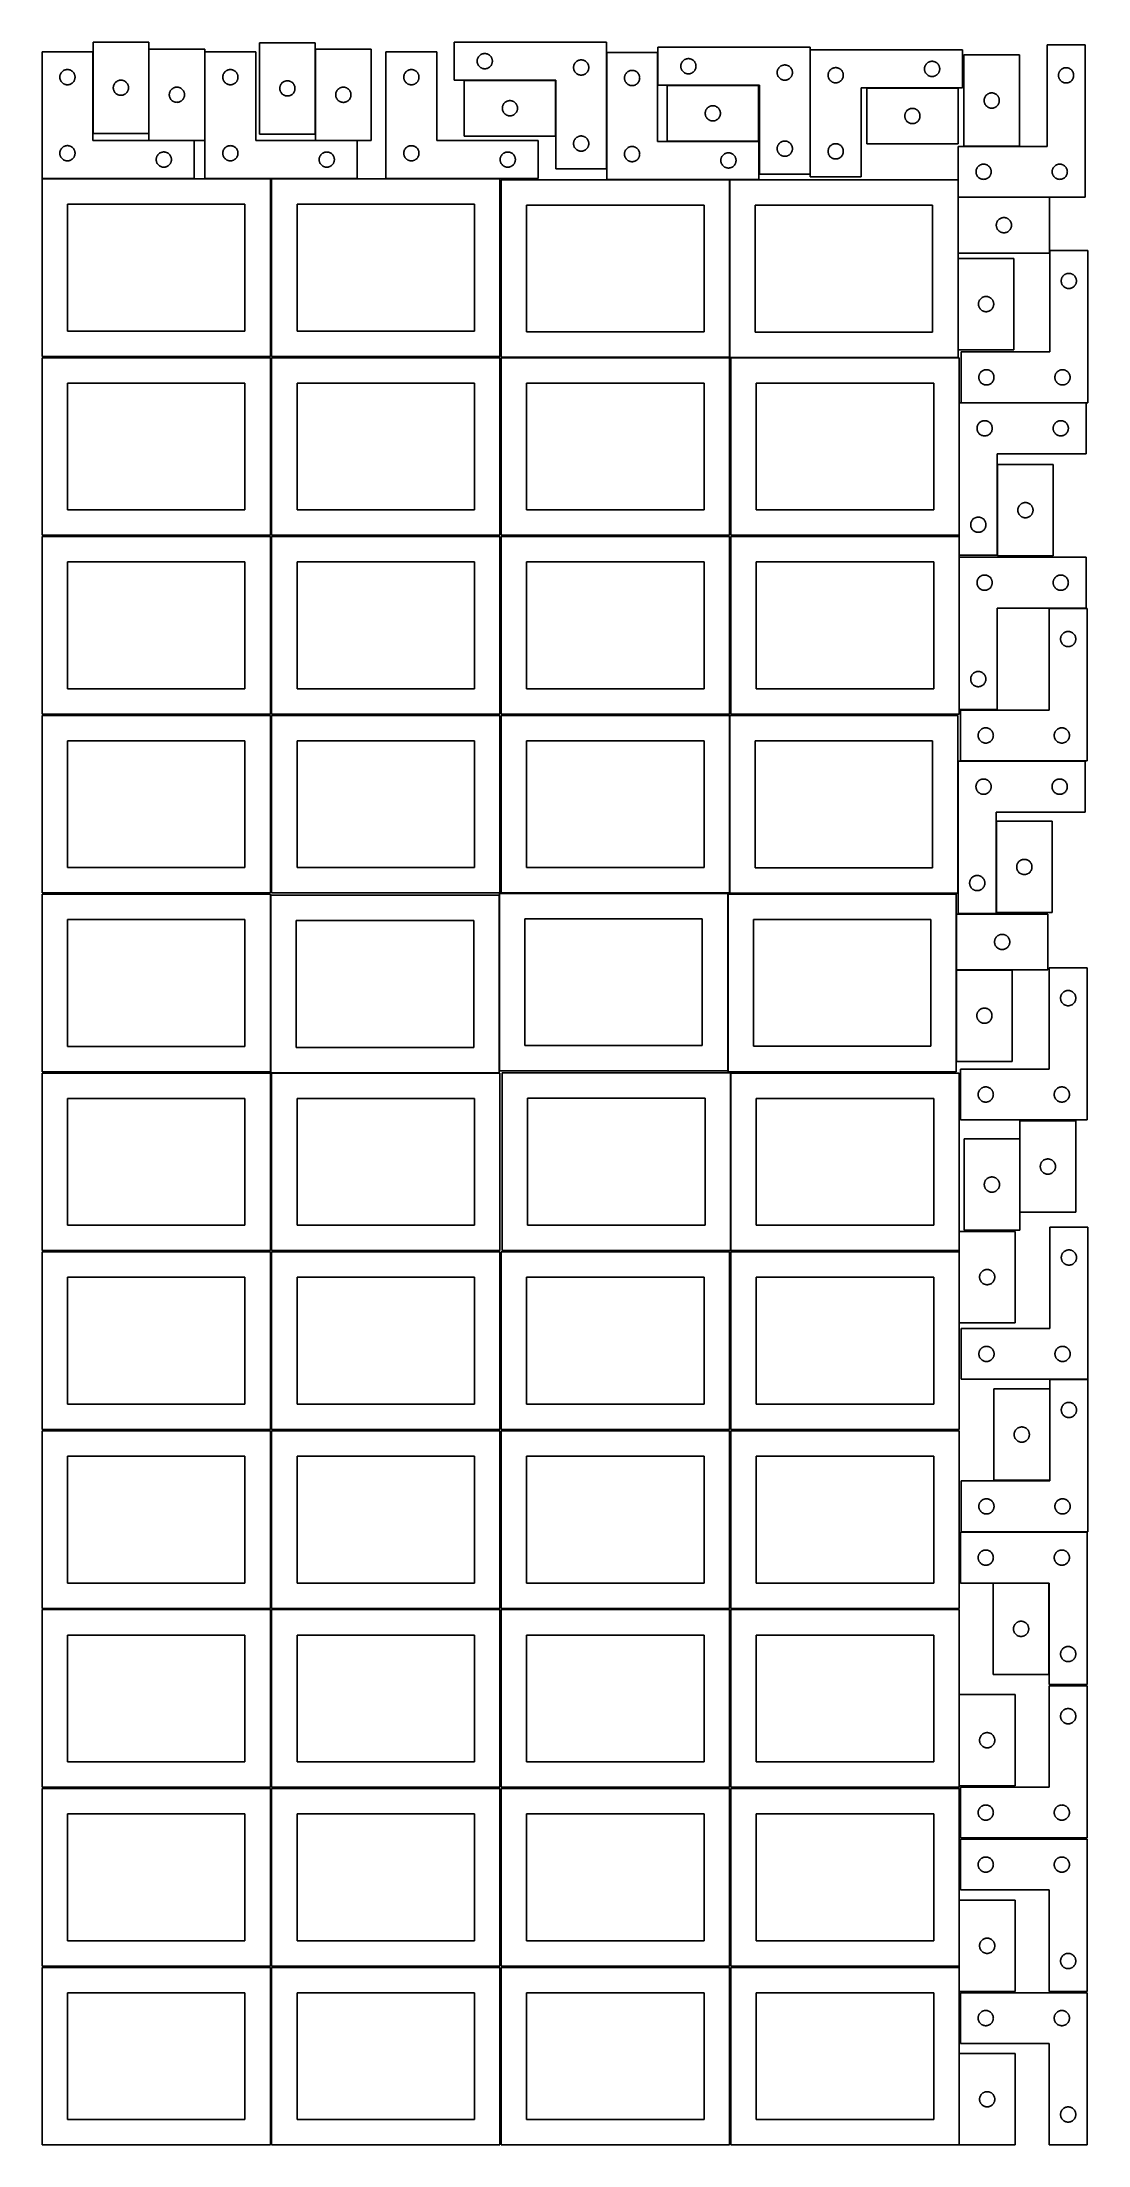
# Model space of a CAD drawing. Header units: millimetres. Extents: x 7 to 1243, y 7 to 2493.
import ezdxf

# ---------------------------------------------------------------- set-up
doc = ezdxf.new("R2010")
doc.units = ezdxf.units.MM
doc.layers.add('COMMON', color=5, linetype='CONTINUOUS', true_color=0x0000ff)
doc.layers.add('CUT', color=7, linetype='CONTINUOUS', true_color=0x000000)

msp = doc.modelspace()

# ---------------------------------------------------------------- linework, layer by layer
at = {"layer": 'COMMON'}
for p, q in [((132.899931, 2385.470276), (132.899931, 2485.17565)), ((329.755649, 2384.702457), (329.755649, 2485.156119)), ((674.210225, 2343.392157), (674.210225, 2480.979067)), ((915.050771, 2484.226138), (915.050771, 2337.379069)), ((613.884763, 2448.292157), (505.884763, 2448.292157)), ((853.818509, 2442.279069), (745.818509, 2442.279069)), ((981.842465, 2439.126138), (1089.842465, 2439.126138)), ((132.999931, 2377.075649), (186.520933, 2377.075649)), ((329.855649, 2377.056118), (379.221372, 2377.056118)), ((745.818509, 2376.079067), (853.818509, 2376.079067)), ((1096.668205, 2370.209195), (1162.668205, 2370.209195)), ((548.041929, 2331.830532), (413.295347, 2331.830532)), ((1198.109963, 2310.009195), (1090.109963, 2310.009195)), ((1089.906974, 2237.589664), (1089.906974, 2129.589664)), ((1135.133362, 1571.901062), (1135.133362, 1463.901062)), ((1087.910631, 1462.213568), (1087.910631, 1396.213568)), ((1087.910631, 1396.013567), (1087.910631, 1288.013567)), ((1088.010632, 1396.113567), (1154.010632, 1396.113567)), ((1163.000197, 1109.602356), (1163.000197, 1196.303282)), ((1091.183738, 1086.887882), (1091.183738, 1064.125673)), ((1091.183738, 1062.604799), (1091.183738, 978.887882)), ((1198.334537, 792.646182), (1198.334537, 900.646182)), ((1197.504731, 670.849613), (1197.504731, 562.849613)), ((1091.183738, 539.125428), (1091.183738, 431.125428)), ((1091.183738, 296.041934), (1091.183738, 218.041933)), ((1091.183738, 216.520967), (1091.183738, 188.041934)), ((1091.183738, 114.520967), (1091.183738, 6.520967))]:
    msp.add_line(p, q, dxfattribs=at)
at = {"layer": 'CUT'}
for p, q in [((66.79993, 2493.470276), (66.79993, 2385.470276)), ((132.79993, 2493.470276), (66.79993, 2493.470276)), ((132.79993, 2385.470276), (132.79993, 2493.470276)), ((329.655648, 2492.702457), (263.655648, 2492.702457)), ((263.655648, 2492.702457), (263.655648, 2384.702457)), ((329.655648, 2384.702457), (329.655648, 2492.702457)), ((674.110224, 2493.392157), (494.110224, 2493.392157)), ((494.110224, 2493.392157), (494.110224, 2448.392157)), ((674.110224, 2343.392157), (674.110224, 2493.392157)), ((914.95077, 2487.379069), (734.95077, 2487.379069)), ((734.95077, 2487.379069), (734.95077, 2442.379069)), ((914.95077, 2337.379069), (914.95077, 2487.379069)), ((1240.109963, 2490.109195), (1195.109963, 2490.109195)), ((1195.109963, 2490.109195), (1195.109963, 2370.109195)), ((1240.109963, 2310.109195), (1240.109963, 2490.109195)), ((66.520933, 2481.975649), (6.520933, 2481.975649)), ((6.520933, 2481.975649), (6.520933, 2331.975649)), ((66.520933, 2376.975649), (66.520933, 2481.975649)), ((132.999931, 2485.17565), (132.999931, 2377.17565)), ((198.999931, 2485.17565), (132.999931, 2485.17565)), ((198.999931, 2377.17565), (198.999931, 2485.17565)), ((259.221372, 2481.956118), (199.221372, 2481.956118)), ((199.221372, 2481.956118), (199.221372, 2331.956118)), ((259.221372, 2376.956118), (259.221372, 2481.956118)), ((395.855649, 2485.156119), (329.855649, 2485.156119)), ((329.855649, 2485.156119), (329.855649, 2377.156119)), ((395.855649, 2377.156119), (395.855649, 2485.156119)), ((473.295347, 2481.930532), (413.295347, 2481.930532)), ((413.295347, 2481.930532), (413.295347, 2331.930532)), ((473.295347, 2376.930532), (473.295347, 2481.930532)), ((521.110224, 2470.892157), (521.129494, 2471.480785)), ((521.129494, 2470.303529), (521.110224, 2470.892157)), ((521.129494, 2471.480785), (521.18722, 2472.066893)), ((521.18722, 2469.717421), (521.129494, 2470.303529)), ((521.18722, 2472.066893), (521.283156, 2472.64797)), ((521.283156, 2469.136344), (521.18722, 2469.717421)), ((521.283156, 2472.64797), (521.416891, 2473.221528)), ((521.416891, 2468.562785), (521.283156, 2469.136344)), ((521.416891, 2473.221528), (521.587853, 2473.785112)), ((521.587853, 2467.999202), (521.416891, 2468.562785)), ((521.587853, 2473.785112), (521.795308, 2474.336308)), ((521.795308, 2467.448006), (521.587853, 2467.999202)), ((521.795308, 2474.336308), (522.038369, 2474.872755)), ((522.038369, 2466.911559), (521.795308, 2467.448006)), ((522.038369, 2474.872755), (522.315995, 2475.392157)), ((522.315995, 2466.392157), (522.038369, 2466.911559)), ((522.315995, 2475.392157), (522.626997, 2475.892289)), ((522.626997, 2465.892025), (522.315995, 2466.392157)), ((522.626997, 2475.892289), (522.970044, 2476.37101)), ((522.970044, 2465.413304), (522.626997, 2465.892025)), ((522.970044, 2476.37101), (523.343666, 2476.826269)), ((523.343666, 2464.958045), (522.970044, 2465.413304)), ((523.343666, 2476.826269), (523.746263, 2477.256118)), ((523.746263, 2464.528196), (523.343666, 2464.958045)), ((523.746263, 2477.256118), (524.176112, 2477.658715)), ((524.176112, 2464.125599), (523.746263, 2464.528196)), ((524.176112, 2477.658715), (524.631371, 2478.032337)), ((524.631371, 2463.751977), (524.176112, 2464.125599)), ((524.631371, 2478.032337), (525.110092, 2478.375383)), ((525.110092, 2463.40893), (524.631371, 2463.751977)), ((525.110092, 2478.375383), (525.610224, 2478.686385)), ((525.610224, 2463.097928), (525.110092, 2463.40893)), ((525.610224, 2478.686385), (526.129626, 2478.964012)), ((526.129626, 2462.820302), (525.610224, 2463.097928)), ((526.129626, 2478.964012), (526.666073, 2479.207073)), ((526.666073, 2462.577241), (526.129626, 2462.820302)), ((526.666073, 2479.207073), (527.217269, 2479.414528)), ((527.217269, 2462.369786), (526.666073, 2462.577241)), ((527.217269, 2479.414528), (527.780852, 2479.585489)), ((527.780852, 2462.198824), (527.217269, 2462.369786)), ((527.780852, 2479.585489), (528.354411, 2479.719224)), ((528.354411, 2462.065089), (527.780852, 2462.198824)), ((528.354411, 2479.719224), (528.935488, 2479.815161)), ((528.935488, 2479.815161), (529.521596, 2479.872887)), ((529.521596, 2479.872887), (530.110224, 2479.892157)), ((530.110224, 2479.892157), (530.698852, 2479.872887)), ((530.698852, 2479.872887), (531.28496, 2479.815161)), ((531.28496, 2479.815161), (531.866037, 2479.719224)), ((531.866037, 2479.719224), (532.439595, 2479.585489)), ((532.439595, 2462.198824), (531.866037, 2462.065089)), ((532.439595, 2479.585489), (533.003179, 2479.414528)), ((533.003179, 2462.369786), (532.439595, 2462.198824)), ((533.003179, 2479.414528), (533.554375, 2479.207073)), ((533.554375, 2462.577241), (533.003179, 2462.369786)), ((533.554375, 2479.207073), (534.090822, 2478.964012)), ((534.090822, 2462.820302), (533.554375, 2462.577241)), ((534.090822, 2478.964012), (534.610224, 2478.686385)), ((534.610224, 2463.097928), (534.090822, 2462.820302)), ((534.610224, 2478.686385), (535.110356, 2478.375383)), ((535.110356, 2463.40893), (534.610224, 2463.097928)), ((535.110356, 2478.375383), (535.589077, 2478.032337)), ((535.589077, 2463.751977), (535.110356, 2463.40893)), ((535.589077, 2478.032337), (536.044336, 2477.658715)), ((536.044336, 2464.125599), (535.589077, 2463.751977)), ((536.044336, 2477.658715), (536.474185, 2477.256118)), ((536.474185, 2464.528196), (536.044336, 2464.125599)), ((536.474185, 2477.256118), (536.876782, 2476.826269)), ((536.876782, 2464.958045), (536.474185, 2464.528196)), ((536.876782, 2476.826269), (537.250404, 2476.37101)), ((537.250404, 2465.413304), (536.876782, 2464.958045)), ((537.250404, 2476.37101), (537.59345, 2475.892289)), ((537.59345, 2465.892025), (537.250404, 2465.413304)), ((537.59345, 2475.892289), (537.904453, 2475.392157)), ((537.904453, 2466.392157), (537.59345, 2465.892025)), ((537.904453, 2475.392157), (538.182079, 2474.872755)), ((538.182079, 2466.911559), (537.904453, 2466.392157)), ((538.182079, 2474.872755), (538.42514, 2474.336308)), ((538.42514, 2467.448006), (538.182079, 2466.911559)), ((538.42514, 2474.336308), (538.632595, 2473.785112)), ((538.632595, 2467.999202), (538.42514, 2467.448006)), ((538.632595, 2473.785112), (538.803556, 2473.221528)), ((538.803556, 2468.562785), (538.632595, 2467.999202)), ((538.803556, 2473.221528), (538.937291, 2472.64797)), ((538.937291, 2469.136344), (538.803556, 2468.562785)), ((538.937291, 2472.64797), (539.033228, 2472.066893)), ((539.033228, 2469.717421), (538.937291, 2469.136344)), ((539.033228, 2472.066893), (539.090954, 2471.480785)), ((539.090954, 2470.303529), (539.033228, 2469.717421)), ((539.090954, 2471.480785), (539.110224, 2470.892157)), ((539.110224, 2470.892157), (539.090954, 2470.303529)), ((635.110224, 2463.392157), (635.129494, 2463.980785)), ((635.129494, 2462.803529), (635.110224, 2463.392157)), ((635.129494, 2463.980785), (635.18722, 2464.566893)), ((635.18722, 2462.217421), (635.129494, 2462.803529)), ((635.18722, 2464.566893), (635.283156, 2465.14797)), ((635.283156, 2461.636344), (635.18722, 2462.217421)), ((635.283156, 2465.14797), (635.416891, 2465.721528)), ((635.416891, 2465.721528), (635.587853, 2466.285112)), ((635.587853, 2466.285112), (635.795308, 2466.836308)), ((635.795308, 2466.836308), (636.038369, 2467.372755)), ((636.038369, 2467.372755), (636.315995, 2467.892157)), ((636.315995, 2467.892157), (636.626997, 2468.392289)), ((636.626997, 2468.392289), (636.970044, 2468.87101)), ((636.970044, 2468.87101), (637.343666, 2469.326269)), ((637.343666, 2469.326269), (637.746263, 2469.756118)), ((637.746263, 2469.756118), (638.176112, 2470.158715)), ((638.176112, 2470.158715), (638.631371, 2470.532337)), ((638.631371, 2470.532337), (639.110092, 2470.875383)), ((639.110092, 2470.875383), (639.610224, 2471.186385)), ((639.610224, 2471.186385), (640.129626, 2471.464012)), ((640.129626, 2471.464012), (640.666073, 2471.707073)), ((640.666073, 2471.707073), (641.217269, 2471.914528)), ((641.217269, 2471.914528), (641.780852, 2472.085489)), ((641.780852, 2472.085489), (642.354411, 2472.219224)), ((642.354411, 2472.219224), (642.935488, 2472.315161)), ((642.935488, 2472.315161), (643.521596, 2472.372887)), ((643.521596, 2472.372887), (644.110224, 2472.392157)), ((644.110224, 2472.392157), (644.698852, 2472.372887)), ((644.698852, 2472.372887), (645.28496, 2472.315161)), ((645.28496, 2472.315161), (645.866037, 2472.219224)), ((645.866037, 2472.219224), (646.439595, 2472.085489)), ((646.439595, 2472.085489), (647.003179, 2471.914528)), ((647.003179, 2471.914528), (647.554375, 2471.707073)), ((647.554375, 2471.707073), (648.090822, 2471.464012)), ((648.090822, 2471.464012), (648.610224, 2471.186385)), ((648.610224, 2471.186385), (649.110356, 2470.875383)), ((649.110356, 2470.875383), (649.589077, 2470.532337)), ((649.589077, 2470.532337), (650.044336, 2470.158715)), ((650.044336, 2470.158715), (650.474185, 2469.756118)), ((650.474185, 2469.756118), (650.876782, 2469.326269)), ((650.876782, 2469.326269), (651.250404, 2468.87101)), ((651.250404, 2468.87101), (651.59345, 2468.392289)), ((651.59345, 2468.392289), (651.904453, 2467.892157)), ((651.904453, 2467.892157), (652.182079, 2467.372755)), ((652.182079, 2467.372755), (652.42514, 2466.836308)), ((652.42514, 2466.836308), (652.632595, 2466.285112)), ((652.632595, 2466.285112), (652.803556, 2465.721528)), ((652.803556, 2465.721528), (652.937291, 2465.14797)), ((652.937291, 2465.14797), (653.033228, 2464.566893)), ((653.033228, 2462.217421), (652.937291, 2461.636344)), ((653.033228, 2464.566893), (653.090954, 2463.980785)), ((653.090954, 2462.803529), (653.033228, 2462.217421)), ((653.090954, 2463.980785), (653.110224, 2463.392157)), ((653.110224, 2463.392157), (653.090954, 2462.803529)), ((734.310225, 2480.979067), (674.310225, 2480.979067)), ((674.310225, 2480.979067), (674.310225, 2330.979067)), ((734.310225, 2375.979067), (734.310225, 2480.979067)), ((761.95077, 2464.879069), (761.970039, 2465.467698)), ((761.970039, 2464.290441), (761.95077, 2464.879069)), ((761.970039, 2465.467698), (762.027766, 2466.053805)), ((762.027766, 2463.704334), (761.970039, 2464.290441)), ((762.027766, 2466.053805), (762.123702, 2466.634882)), ((762.123702, 2463.123256), (762.027766, 2463.704334)), ((762.123702, 2466.634882), (762.257437, 2467.208441)), ((762.257437, 2462.549698), (762.123702, 2463.123256)), ((762.257437, 2467.208441), (762.428398, 2467.772025)), ((762.428398, 2461.986114), (762.257437, 2462.549698)), ((762.428398, 2467.772025), (762.635854, 2468.32322)), ((762.635854, 2468.32322), (762.878915, 2468.859668)), ((762.878915, 2468.859668), (763.156541, 2469.379069)), ((763.156541, 2469.379069), (763.467543, 2469.879201)), ((763.467543, 2469.879201), (763.810589, 2470.357922)), ((763.810589, 2470.357922), (764.184211, 2470.813182)), ((764.184211, 2470.813182), (764.586809, 2471.24303)), ((764.586809, 2471.24303), (765.016657, 2471.645628)), ((765.016657, 2471.645628), (765.471917, 2472.019249)), ((765.471917, 2472.019249), (765.950637, 2472.362296)), ((765.950637, 2472.362296), (766.45077, 2472.673298)), ((766.45077, 2472.673298), (766.970171, 2472.950924)), ((766.970171, 2472.950924), (767.506619, 2473.193985)), ((767.506619, 2473.193985), (768.057814, 2473.401441)), ((768.057814, 2473.401441), (768.621398, 2473.572402)), ((768.621398, 2473.572402), (769.194957, 2473.706137)), ((769.194957, 2473.706137), (769.776034, 2473.802073)), ((769.776034, 2473.802073), (770.362141, 2473.8598)), ((770.362141, 2473.8598), (770.95077, 2473.879069)), ((770.95077, 2473.879069), (771.539398, 2473.8598)), ((771.539398, 2473.8598), (772.125505, 2473.802073)), ((772.125505, 2473.802073), (772.706582, 2473.706137)), ((772.706582, 2473.706137), (773.280141, 2473.572402)), ((773.280141, 2473.572402), (773.843725, 2473.401441)), ((773.843725, 2473.401441), (774.39492, 2473.193985)), ((774.39492, 2473.193985), (774.931368, 2472.950924)), ((774.931368, 2472.950924), (775.45077, 2472.673298)), ((775.45077, 2472.673298), (775.950902, 2472.362296)), ((775.950902, 2472.362296), (776.429622, 2472.019249)), ((776.429622, 2472.019249), (776.884882, 2471.645628)), ((776.884882, 2471.645628), (777.314731, 2471.24303)), ((777.314731, 2471.24303), (777.717328, 2470.813182)), ((777.717328, 2470.813182), (778.09095, 2470.357922)), ((778.09095, 2470.357922), (778.433996, 2469.879201)), ((778.433996, 2469.879201), (778.744998, 2469.379069)), ((778.744998, 2469.379069), (779.022624, 2468.859668)), ((779.022624, 2468.859668), (779.265685, 2468.32322)), ((779.265685, 2468.32322), (779.473141, 2467.772025)), ((779.473141, 2467.772025), (779.644102, 2467.208441)), ((779.644102, 2462.549698), (779.473141, 2461.986114)), ((779.644102, 2467.208441), (779.777837, 2466.634882)), ((779.777837, 2463.123256), (779.644102, 2462.549698)), ((779.777837, 2466.634882), (779.873773, 2466.053805)), ((779.873773, 2463.704334), (779.777837, 2463.123256)), ((779.873773, 2466.053805), (779.9315, 2465.467698)), ((779.9315, 2464.290441), (779.873773, 2463.704334)), ((779.9315, 2465.467698), (779.95077, 2464.879069)), ((779.95077, 2464.879069), (779.9315, 2464.290441)), ((877.156541, 2461.879069), (877.467543, 2462.379201)), ((877.467543, 2462.379201), (877.810589, 2462.857922)), ((877.810589, 2462.857922), (878.184211, 2463.313182)), ((878.184211, 2463.313182), (878.586809, 2463.74303)), ((878.586809, 2463.74303), (879.016657, 2464.145628)), ((879.016657, 2464.145628), (879.471917, 2464.519249)), ((879.471917, 2464.519249), (879.950637, 2464.862296)), ((879.950637, 2464.862296), (880.45077, 2465.173298)), ((880.45077, 2465.173298), (880.970171, 2465.450924)), ((880.970171, 2465.450924), (881.506619, 2465.693985)), ((881.506619, 2465.693985), (882.057814, 2465.901441)), ((882.057814, 2465.901441), (882.621398, 2466.072402)), ((882.621398, 2466.072402), (883.194957, 2466.206137)), ((883.194957, 2466.206137), (883.776034, 2466.302073)), ((883.776034, 2466.302073), (884.362141, 2466.3598)), ((884.362141, 2466.3598), (884.95077, 2466.379069)), ((884.95077, 2466.379069), (885.539398, 2466.3598)), ((885.539398, 2466.3598), (886.125505, 2466.302073)), ((886.125505, 2466.302073), (886.706582, 2466.206137)), ((886.706582, 2466.206137), (887.280141, 2466.072402)), ((887.280141, 2466.072402), (887.843725, 2465.901441)), ((887.843725, 2465.901441), (888.39492, 2465.693985)), ((888.39492, 2465.693985), (888.931368, 2465.450924)), ((888.931368, 2465.450924), (889.45077, 2465.173298)), ((889.45077, 2465.173298), (889.950902, 2464.862296)), ((889.950902, 2464.862296), (890.429622, 2464.519249)), ((890.429622, 2464.519249), (890.884882, 2464.145628)), ((890.884882, 2464.145628), (891.314731, 2463.74303)), ((891.314731, 2463.74303), (891.717328, 2463.313182)), ((891.717328, 2463.313182), (892.09095, 2462.857922)), ((892.09095, 2462.857922), (892.433996, 2462.379201)), ((892.433996, 2462.379201), (892.744998, 2461.879069)), ((915.150771, 2484.226138), (1095.150771, 2484.226138)), ((915.150771, 2334.226138), (915.150771, 2484.226138)), ((941.170172, 2462.297992), (940.650771, 2462.020366)), ((941.70662, 2462.541053), (941.170172, 2462.297992)), ((942.257815, 2462.748509), (941.70662, 2462.541053)), ((942.821399, 2462.91947), (942.257815, 2462.748509)), ((943.394958, 2463.053205), (942.821399, 2462.91947)), ((943.976035, 2463.149141), (943.394958, 2463.053205)), ((944.562142, 2463.206868), (943.976035, 2463.149141)), ((945.150771, 2463.226138), (944.562142, 2463.206868)), ((945.739399, 2463.206868), (945.150771, 2463.226138)), ((946.325506, 2463.149141), (945.739399, 2463.206868)), ((946.906583, 2463.053205), (946.325506, 2463.149141)), ((947.480142, 2462.91947), (946.906583, 2463.053205)), ((948.043726, 2462.748509), (947.480142, 2462.91947)), ((948.594921, 2462.541053), (948.043726, 2462.748509)), ((949.131369, 2462.297992), (948.594921, 2462.541053)), ((949.650771, 2462.020366), (949.131369, 2462.297992)), ((1050.17004, 2462.314766), (1050.150771, 2461.726138)), ((1050.227767, 2462.900873), (1050.17004, 2462.314766)), ((1050.323703, 2463.481951), (1050.227767, 2462.900873)), ((1050.457438, 2464.055509), (1050.323703, 2463.481951)), ((1050.628399, 2464.619093), (1050.457438, 2464.055509)), ((1050.835855, 2465.170289), (1050.628399, 2464.619093)), ((1051.078916, 2465.706736), (1050.835855, 2465.170289)), ((1051.356542, 2466.226138), (1051.078916, 2465.706736)), ((1051.667544, 2466.72627), (1051.356542, 2466.226138)), ((1052.01059, 2467.204991), (1051.667544, 2466.72627)), ((1052.384212, 2467.66025), (1052.01059, 2467.204991)), ((1052.78681, 2468.090099), (1052.384212, 2467.66025)), ((1053.216658, 2468.492696), (1052.78681, 2468.090099)), ((1053.671918, 2468.866318), (1053.216658, 2468.492696)), ((1054.150638, 2469.209364), (1053.671918, 2468.866318)), ((1054.650771, 2469.520366), (1054.150638, 2469.209364)), ((1055.170172, 2469.797992), (1054.650771, 2469.520366)), ((1055.70662, 2470.041053), (1055.170172, 2469.797992)), ((1056.257815, 2470.248509), (1055.70662, 2470.041053)), ((1056.821399, 2470.41947), (1056.257815, 2470.248509)), ((1057.394958, 2470.553205), (1056.821399, 2470.41947)), ((1057.976035, 2470.649141), (1057.394958, 2470.553205)), ((1058.562142, 2470.706868), (1057.976035, 2470.649141)), ((1059.150771, 2470.726138), (1058.562142, 2470.706868)), ((1059.739399, 2470.706868), (1059.150771, 2470.726138)), ((1060.325506, 2470.649141), (1059.739399, 2470.706868)), ((1060.906583, 2470.553205), (1060.325506, 2470.649141)), ((1061.480142, 2470.41947), (1060.906583, 2470.553205)), ((1062.043726, 2470.248509), (1061.480142, 2470.41947)), ((1062.594921, 2470.041053), (1062.043726, 2470.248509)), ((1063.131369, 2469.797992), (1062.594921, 2470.041053)), ((1063.650771, 2469.520366), (1063.131369, 2469.797992)), ((1064.150903, 2469.209364), (1063.650771, 2469.520366)), ((1064.629623, 2468.866318), (1064.150903, 2469.209364)), ((1065.084883, 2468.492696), (1064.629623, 2468.866318)), ((1065.514732, 2468.090099), (1065.084883, 2468.492696)), ((1065.917329, 2467.66025), (1065.514732, 2468.090099)), ((1066.290951, 2467.204991), (1065.917329, 2467.66025)), ((1066.633997, 2466.72627), (1066.290951, 2467.204991)), ((1066.944999, 2466.226138), (1066.633997, 2466.72627)), ((1067.222625, 2465.706736), (1066.944999, 2466.226138)), ((1067.465686, 2465.170289), (1067.222625, 2465.706736)), ((1067.673142, 2464.619093), (1067.465686, 2465.170289)), ((1067.844103, 2464.055509), (1067.673142, 2464.619093)), ((1067.977838, 2463.481951), (1067.844103, 2464.055509)), ((1068.073774, 2462.900873), (1067.977838, 2463.481951)), ((1068.131501, 2462.314766), (1068.073774, 2462.900873)), ((1068.150771, 2461.726138), (1068.131501, 2462.314766)), ((1095.150771, 2484.226138), (1095.150771, 2439.226138)), ((1096.668205, 2478.309196), (1096.668205, 2370.309196)), ((1162.668205, 2478.309196), (1096.668205, 2478.309196)), ((1162.668205, 2370.309196), (1162.668205, 2478.309196)), ((1213.109963, 2461.903424), (1213.629365, 2462.18105)), ((1213.629365, 2462.18105), (1214.165812, 2462.424111)), ((1214.165812, 2462.424111), (1214.717008, 2462.631566)), ((1214.717008, 2462.631566), (1215.280592, 2462.802528)), ((1215.280592, 2462.802528), (1215.85415, 2462.936263)), ((1215.85415, 2462.936263), (1216.435227, 2463.032199)), ((1216.435227, 2463.032199), (1217.021335, 2463.089925)), ((1217.021335, 2463.089925), (1217.609963, 2463.109195)), ((1217.609963, 2463.109195), (1218.198591, 2463.089925)), ((1218.198591, 2463.089925), (1218.784699, 2463.032199)), ((1218.784699, 2463.032199), (1219.365776, 2462.936263)), ((1219.365776, 2462.936263), (1219.939335, 2462.802528)), ((1219.939335, 2462.802528), (1220.502918, 2462.631566)), ((1220.502918, 2462.631566), (1221.054114, 2462.424111)), ((1221.054114, 2462.424111), (1221.590561, 2462.18105)), ((1221.590561, 2462.18105), (1222.109963, 2461.903424)), ((27.520933, 2451.975649), (27.540202, 2452.564278)), ((27.540202, 2451.387021), (27.520933, 2451.975649)), ((27.540202, 2452.564278), (27.597929, 2453.150385)), ((27.597929, 2450.800914), (27.540202, 2451.387021)), ((27.597929, 2453.150385), (27.693865, 2453.731462)), ((27.693865, 2450.219836), (27.597929, 2450.800914)), ((27.693865, 2453.731462), (27.8276, 2454.305021)), ((27.8276, 2449.646278), (27.693865, 2450.219836)), ((27.8276, 2454.305021), (27.998561, 2454.868605)), ((27.998561, 2449.082694), (27.8276, 2449.646278)), ((27.998561, 2454.868605), (28.206017, 2455.4198)), ((28.206017, 2448.531499), (27.998561, 2449.082694)), ((28.206017, 2455.4198), (28.449078, 2455.956248)), ((28.449078, 2447.995051), (28.206017, 2448.531499)), ((28.449078, 2455.956248), (28.726704, 2456.475649)), ((28.726704, 2447.475649), (28.449078, 2447.995051)), ((28.726704, 2456.475649), (29.037706, 2456.975781)), ((29.037706, 2446.975517), (28.726704, 2447.475649)), ((29.037706, 2456.975781), (29.380752, 2457.454502)), ((29.380752, 2446.496797), (29.037706, 2446.975517)), ((29.380752, 2457.454502), (29.754374, 2457.909762)), ((29.754374, 2446.041537), (29.380752, 2446.496797)), ((29.754374, 2457.909762), (30.156972, 2458.33961)), ((30.156972, 2445.611688), (29.754374, 2446.041537)), ((30.156972, 2458.33961), (30.58682, 2458.742208)), ((30.58682, 2445.209091), (30.156972, 2445.611688)), ((30.58682, 2458.742208), (31.04208, 2459.115829)), ((31.04208, 2444.835469), (30.58682, 2445.209091)), ((31.04208, 2459.115829), (31.5208, 2459.458876)), ((31.5208, 2444.492423), (31.04208, 2444.835469)), ((31.5208, 2459.458876), (32.020933, 2459.769878)), ((32.020933, 2444.181421), (31.5208, 2444.492423)), ((32.020933, 2459.769878), (32.540334, 2460.047504)), ((32.540334, 2443.903795), (32.020933, 2444.181421)), ((32.540334, 2460.047504), (33.076782, 2460.290565)), ((33.076782, 2443.660734), (32.540334, 2443.903795)), ((33.076782, 2460.290565), (33.627977, 2460.498021)), ((33.627977, 2443.453278), (33.076782, 2443.660734)), ((33.627977, 2460.498021), (34.191561, 2460.668982)), ((34.191561, 2443.282317), (33.627977, 2443.453278)), ((34.191561, 2460.668982), (34.76512, 2460.802717)), ((34.76512, 2443.148582), (34.191561, 2443.282317)), ((34.76512, 2460.802717), (35.346197, 2460.898653)), ((35.346197, 2443.052646), (34.76512, 2443.148582)), ((35.346197, 2460.898653), (35.932304, 2460.95638)), ((35.932304, 2442.994919), (35.346197, 2443.052646)), ((35.932304, 2460.95638), (36.520933, 2460.975649)), ((36.520933, 2442.975649), (35.932304, 2442.994919)), ((36.520933, 2460.975649), (37.109561, 2460.95638)), ((37.109561, 2442.994919), (36.520933, 2442.975649)), ((37.109561, 2460.95638), (37.695668, 2460.898653)), ((37.695668, 2443.052646), (37.109561, 2442.994919)), ((37.695668, 2460.898653), (38.276745, 2460.802717)), ((38.276745, 2443.148582), (37.695668, 2443.052646)), ((38.276745, 2460.802717), (38.850304, 2460.668982)), ((38.850304, 2443.282317), (38.276745, 2443.148582)), ((38.850304, 2460.668982), (39.413888, 2460.498021)), ((39.413888, 2443.453278), (38.850304, 2443.282317)), ((39.413888, 2460.498021), (39.965083, 2460.290565)), ((39.965083, 2443.660734), (39.413888, 2443.453278)), ((39.965083, 2460.290565), (40.501531, 2460.047504)), ((40.501531, 2443.903795), (39.965083, 2443.660734)), ((40.501531, 2460.047504), (41.020933, 2459.769878)), ((41.020933, 2444.181421), (40.501531, 2443.903795)), ((41.020933, 2459.769878), (41.521065, 2459.458876)), ((41.521065, 2444.492423), (41.020933, 2444.181421)), ((41.521065, 2459.458876), (41.999785, 2459.115829)), ((41.999785, 2444.835469), (41.521065, 2444.492423)), ((41.999785, 2459.115829), (42.455045, 2458.742208)), ((42.455045, 2445.209091), (41.999785, 2444.835469)), ((42.455045, 2458.742208), (42.884894, 2458.33961)), ((42.884894, 2445.611688), (42.455045, 2445.209091)), ((42.884894, 2458.33961), (43.287491, 2457.909762)), ((43.287491, 2446.041537), (42.884894, 2445.611688)), ((43.287491, 2457.909762), (43.661113, 2457.454502)), ((43.661113, 2446.496797), (43.287491, 2446.041537)), ((43.661113, 2457.454502), (44.004159, 2456.975781)), ((44.004159, 2446.975517), (43.661113, 2446.496797)), ((44.004159, 2456.975781), (44.315161, 2456.475649)), ((44.315161, 2447.475649), (44.004159, 2446.975517)), ((44.315161, 2456.475649), (44.592787, 2455.956248)), ((44.592787, 2447.995051), (44.315161, 2447.475649)), ((44.592787, 2455.956248), (44.835848, 2455.4198)), ((44.835848, 2448.531499), (44.592787, 2447.995051)), ((44.835848, 2455.4198), (45.043304, 2454.868605)), ((45.043304, 2449.082694), (44.835848, 2448.531499)), ((45.043304, 2454.868605), (45.214265, 2454.305021)), ((45.214265, 2449.646278), (45.043304, 2449.082694)), ((45.214265, 2454.305021), (45.348, 2453.731462)), ((45.348, 2450.219836), (45.214265, 2449.646278)), ((45.348, 2453.731462), (45.443936, 2453.150385)), ((45.443936, 2450.800914), (45.348, 2450.219836)), ((45.443936, 2453.150385), (45.501663, 2452.564278)), ((45.501663, 2451.387021), (45.443936, 2450.800914)), ((45.501663, 2452.564278), (45.520933, 2451.975649)), ((45.520933, 2451.975649), (45.501663, 2451.387021)), ((90.79993, 2439.470276), (90.8192, 2440.058904)), ((90.8192, 2438.881648), (90.79993, 2439.470276)), ((90.8192, 2440.058904), (90.876926, 2440.645012)), ((90.876926, 2438.29554), (90.8192, 2438.881648)), ((90.876926, 2440.645012), (90.972863, 2441.226089)), ((90.972863, 2437.714463), (90.876926, 2438.29554)), ((90.972863, 2441.226089), (91.106598, 2441.799648)), ((91.106598, 2437.140905), (90.972863, 2437.714463)), ((91.106598, 2441.799648), (91.277559, 2442.363231)), ((91.277559, 2442.363231), (91.485014, 2442.914427)), ((91.485014, 2442.914427), (91.728075, 2443.450874)), ((91.728075, 2443.450874), (92.005701, 2443.970276)), ((92.005701, 2443.970276), (92.316704, 2444.470408)), ((92.316704, 2444.470408), (92.65975, 2444.949129)), ((92.65975, 2444.949129), (93.033372, 2445.404389)), ((93.033372, 2445.404389), (93.435969, 2445.834237)), ((93.435969, 2445.834237), (93.865818, 2446.236834)), ((93.865818, 2446.236834), (94.321077, 2446.610456)), ((94.321077, 2446.610456), (94.799798, 2446.953503)), ((94.799798, 2446.953503), (95.29993, 2447.264505)), ((95.29993, 2447.264505), (95.819332, 2447.542131)), ((95.819332, 2447.542131), (96.355779, 2447.785192)), ((96.355779, 2447.785192), (96.906975, 2447.992647)), ((96.906975, 2447.992647), (97.470559, 2448.163609)), ((97.470559, 2448.163609), (98.044117, 2448.297344)), ((98.044117, 2448.297344), (98.625194, 2448.39328)), ((98.625194, 2448.39328), (99.211302, 2448.451006)), ((99.211302, 2448.451006), (99.79993, 2448.470276)), ((99.79993, 2448.470276), (100.388558, 2448.451006)), ((100.388558, 2448.451006), (100.974666, 2448.39328)), ((100.974666, 2448.39328), (101.555743, 2448.297344)), ((101.555743, 2448.297344), (102.129301, 2448.163609)), ((102.129301, 2448.163609), (102.692885, 2447.992647)), ((102.692885, 2447.992647), (103.244081, 2447.785192)), ((103.244081, 2447.785192), (103.780528, 2447.542131)), ((103.780528, 2447.542131), (104.29993, 2447.264505)), ((104.29993, 2447.264505), (104.800062, 2446.953503)), ((104.800062, 2446.953503), (105.278783, 2446.610456)), ((105.278783, 2446.610456), (105.734042, 2446.236834)), ((105.734042, 2446.236834), (106.163891, 2445.834237)), ((106.163891, 2445.834237), (106.566488, 2445.404389)), ((106.566488, 2445.404389), (106.94011, 2444.949129)), ((106.94011, 2444.949129), (107.283157, 2444.470408)), ((107.283157, 2444.470408), (107.594159, 2443.970276)), ((107.594159, 2443.970276), (107.871785, 2443.450874)), ((107.871785, 2443.450874), (108.114846, 2442.914427)), ((108.114846, 2442.914427), (108.322301, 2442.363231)), ((108.322301, 2442.363231), (108.493263, 2441.799648)), ((108.493263, 2441.799648), (108.626998, 2441.226089)), ((108.626998, 2437.714463), (108.493263, 2437.140905)), ((108.626998, 2441.226089), (108.722934, 2440.645012)), ((108.722934, 2438.29554), (108.626998, 2437.714463)), ((108.722934, 2440.645012), (108.78066, 2440.058904)), ((108.78066, 2438.881648), (108.722934, 2438.29554)), ((108.78066, 2440.058904), (108.79993, 2439.470276)), ((108.79993, 2439.470276), (108.78066, 2438.881648)), ((159.233373, 2437.109763), (159.63597, 2437.539611)), ((159.63597, 2437.539611), (160.065819, 2437.942209)), ((160.065819, 2437.942209), (160.521078, 2438.31583)), ((160.521078, 2438.31583), (160.999799, 2438.658877)), ((160.999799, 2438.658877), (161.499931, 2438.969879)), ((161.499931, 2438.969879), (162.019333, 2439.247505)), ((162.019333, 2439.247505), (162.55578, 2439.490566)), ((162.55578, 2439.490566), (163.106976, 2439.698022)), ((163.106976, 2439.698022), (163.67056, 2439.868983)), ((163.67056, 2439.868983), (164.244118, 2440.002718)), ((164.244118, 2440.002718), (164.825195, 2440.098654)), ((164.825195, 2440.098654), (165.411303, 2440.156381)), ((165.411303, 2440.156381), (165.999931, 2440.17565)), ((165.999931, 2440.17565), (166.588559, 2440.156381)), ((166.588559, 2440.156381), (167.174667, 2440.098654)), ((167.174667, 2440.098654), (167.755744, 2440.002718)), ((167.755744, 2440.002718), (168.329302, 2439.868983)), ((168.329302, 2439.868983), (168.892886, 2439.698022)), ((168.892886, 2439.698022), (169.444082, 2439.490566)), ((169.444082, 2439.490566), (169.980529, 2439.247505)), ((169.980529, 2439.247505), (170.499931, 2438.969879)), ((170.499931, 2438.969879), (171.000063, 2438.658877)), ((171.000063, 2438.658877), (171.478784, 2438.31583)), ((171.478784, 2438.31583), (171.934043, 2437.942209)), ((171.934043, 2437.942209), (172.363892, 2437.539611)), ((172.363892, 2437.539611), (172.766489, 2437.109763)), ((220.221372, 2451.956118), (220.240642, 2452.544746)), ((220.240642, 2451.36749), (220.221372, 2451.956118)), ((220.240642, 2452.544746), (220.298368, 2453.130854)), ((220.298368, 2450.781382), (220.240642, 2451.36749)), ((220.298368, 2453.130854), (220.394304, 2453.711931)), ((220.394304, 2450.200305), (220.298368, 2450.781382)), ((220.394304, 2453.711931), (220.52804, 2454.28549)), ((220.52804, 2449.626747), (220.394304, 2450.200305)), ((220.52804, 2454.28549), (220.699001, 2454.849073)), ((220.699001, 2449.063163), (220.52804, 2449.626747)), ((220.699001, 2454.849073), (220.906456, 2455.400269)), ((220.906456, 2448.511967), (220.699001, 2449.063163)), ((220.906456, 2455.400269), (221.149517, 2455.936716)), ((221.149517, 2447.97552), (220.906456, 2448.511967)), ((221.149517, 2455.936716), (221.427143, 2456.456118)), ((221.427143, 2447.456118), (221.149517, 2447.97552)), ((221.427143, 2456.456118), (221.738145, 2456.95625)), ((221.738145, 2446.955986), (221.427143, 2447.456118)), ((221.738145, 2456.95625), (222.081192, 2457.434971)), ((222.081192, 2446.477265), (221.738145, 2446.955986)), ((222.081192, 2457.434971), (222.454814, 2457.89023)), ((222.454814, 2446.022006), (222.081192, 2446.477265)), ((222.454814, 2457.89023), (222.857411, 2458.320079)), ((222.857411, 2445.592157), (222.454814, 2446.022006)), ((222.857411, 2458.320079), (223.28726, 2458.722676)), ((223.28726, 2445.18956), (222.857411, 2445.592157)), ((223.28726, 2458.722676), (223.742519, 2459.096298)), ((223.742519, 2444.815938), (223.28726, 2445.18956)), ((223.742519, 2459.096298), (224.22124, 2459.439345)), ((224.22124, 2444.472892), (223.742519, 2444.815938)), ((224.22124, 2459.439345), (224.721372, 2459.750347)), ((224.721372, 2444.16189), (224.22124, 2444.472892)), ((224.721372, 2459.750347), (225.240774, 2460.027973)), ((225.240774, 2443.884263), (224.721372, 2444.16189)), ((225.240774, 2460.027973), (225.777221, 2460.271034)), ((225.777221, 2443.641202), (225.240774, 2443.884263)), ((225.777221, 2460.271034), (226.328417, 2460.478489)), ((226.328417, 2443.433747), (225.777221, 2443.641202)), ((226.328417, 2460.478489), (226.892001, 2460.649451)), ((226.892001, 2443.262786), (226.328417, 2443.433747)), ((226.892001, 2460.649451), (227.465559, 2460.783186)), ((227.465559, 2443.129051), (226.892001, 2443.262786)), ((227.465559, 2460.783186), (228.046636, 2460.879122)), ((228.046636, 2443.033114), (227.465559, 2443.129051)), ((228.046636, 2460.879122), (228.632744, 2460.936848)), ((228.632744, 2442.975388), (228.046636, 2443.033114)), ((228.632744, 2460.936848), (229.221372, 2460.956118)), ((229.221372, 2442.956118), (228.632744, 2442.975388)), ((229.221372, 2460.956118), (229.81, 2460.936848)), ((229.81, 2442.975388), (229.221372, 2442.956118)), ((229.81, 2460.936848), (230.396108, 2460.879122)), ((230.396108, 2443.033114), (229.81, 2442.975388)), ((230.396108, 2460.879122), (230.977185, 2460.783186)), ((230.977185, 2443.129051), (230.396108, 2443.033114)), ((230.977185, 2460.783186), (231.550743, 2460.649451)), ((231.550743, 2443.262786), (230.977185, 2443.129051)), ((231.550743, 2460.649451), (232.114327, 2460.478489)), ((232.114327, 2443.433747), (231.550743, 2443.262786)), ((232.114327, 2460.478489), (232.665523, 2460.271034)), ((232.665523, 2443.641202), (232.114327, 2443.433747)), ((232.665523, 2460.271034), (233.20197, 2460.027973)), ((233.20197, 2443.884263), (232.665523, 2443.641202)), ((233.20197, 2460.027973), (233.721372, 2459.750347)), ((233.721372, 2444.16189), (233.20197, 2443.884263)), ((233.721372, 2459.750347), (234.221504, 2459.439345)), ((234.221504, 2444.472892), (233.721372, 2444.16189)), ((234.221504, 2459.439345), (234.700225, 2459.096298)), ((234.700225, 2444.815938), (234.221504, 2444.472892)), ((234.700225, 2459.096298), (235.155484, 2458.722676)), ((235.155484, 2445.18956), (234.700225, 2444.815938)), ((235.155484, 2458.722676), (235.585333, 2458.320079)), ((235.585333, 2445.592157), (235.155484, 2445.18956)), ((235.585333, 2458.320079), (235.98793, 2457.89023)), ((235.98793, 2446.022006), (235.585333, 2445.592157)), ((235.98793, 2457.89023), (236.361552, 2457.434971)), ((236.361552, 2446.477265), (235.98793, 2446.022006)), ((236.361552, 2457.434971), (236.704599, 2456.95625)), ((236.704599, 2446.955986), (236.361552, 2446.477265)), ((236.704599, 2456.95625), (237.015601, 2456.456118)), ((237.015601, 2447.456118), (236.704599, 2446.955986)), ((237.015601, 2456.456118), (237.293227, 2455.936716)), ((237.293227, 2447.97552), (237.015601, 2447.456118)), ((237.293227, 2455.936716), (237.536288, 2455.400269)), ((237.536288, 2448.511967), (237.293227, 2447.97552)), ((237.536288, 2455.400269), (237.743743, 2454.849073)), ((237.743743, 2449.063163), (237.536288, 2448.511967)), ((237.743743, 2454.849073), (237.914704, 2454.28549)), ((237.914704, 2449.626747), (237.743743, 2449.063163)), ((237.914704, 2454.28549), (238.04844, 2453.711931)), ((238.04844, 2450.200305), (237.914704, 2449.626747)), ((238.04844, 2453.711931), (238.144376, 2453.130854)), ((238.144376, 2450.781382), (238.04844, 2450.200305)), ((238.144376, 2453.130854), (238.202102, 2452.544746)), ((238.202102, 2451.36749), (238.144376, 2450.781382)), ((238.202102, 2452.544746), (238.221372, 2451.956118)), ((238.221372, 2451.956118), (238.202102, 2451.36749)), ((287.655648, 2438.702457), (287.674917, 2439.291085)), ((287.674917, 2438.113829), (287.655648, 2438.702457)), ((287.674917, 2439.291085), (287.732644, 2439.877193)), ((287.732644, 2437.527721), (287.674917, 2438.113829)), ((287.732644, 2439.877193), (287.82858, 2440.45827)), ((287.82858, 2436.946644), (287.732644, 2437.527721)), ((287.82858, 2440.45827), (287.962315, 2441.031828)), ((287.962315, 2441.031828), (288.133277, 2441.595412)), ((288.133277, 2441.595412), (288.340732, 2442.146608)), ((288.340732, 2442.146608), (288.583793, 2442.683055)), ((288.583793, 2442.683055), (288.861419, 2443.202457)), ((288.861419, 2443.202457), (289.172421, 2443.702589)), ((289.172421, 2443.702589), (289.515468, 2444.18131)), ((289.515468, 2444.18131), (289.889089, 2444.636569)), ((289.889089, 2444.636569), (290.291687, 2445.066418)), ((290.291687, 2445.066418), (290.721535, 2445.469015)), ((290.721535, 2445.469015), (291.176795, 2445.842637)), ((291.176795, 2445.842637), (291.655516, 2446.185683)), ((291.655516, 2446.185683), (292.155648, 2446.496685)), ((292.155648, 2446.496685), (292.675049, 2446.774311)), ((292.675049, 2446.774311), (293.211497, 2447.017373)), ((293.211497, 2447.017373), (293.762692, 2447.224828)), ((293.762692, 2447.224828), (294.326276, 2447.395789)), ((294.326276, 2447.395789), (294.899835, 2447.529524)), ((294.899835, 2447.529524), (295.480912, 2447.625461)), ((295.480912, 2447.625461), (296.06702, 2447.683187)), ((296.06702, 2447.683187), (296.655648, 2447.702457)), ((296.655648, 2447.702457), (297.244276, 2447.683187)), ((297.244276, 2447.683187), (297.830383, 2447.625461)), ((297.830383, 2447.625461), (298.411461, 2447.529524)), ((298.411461, 2447.529524), (298.985019, 2447.395789)), ((298.985019, 2447.395789), (299.548603, 2447.224828)), ((299.548603, 2447.224828), (300.099799, 2447.017373)), ((300.099799, 2447.017373), (300.636246, 2446.774311)), ((300.636246, 2446.774311), (301.155648, 2446.496685)), ((301.155648, 2446.496685), (301.65578, 2446.185683)), ((301.65578, 2446.185683), (302.134501, 2445.842637)), ((302.134501, 2445.842637), (302.58976, 2445.469015)), ((302.58976, 2445.469015), (303.019609, 2445.066418)), ((303.019609, 2445.066418), (303.422206, 2444.636569)), ((303.422206, 2444.636569), (303.795828, 2444.18131)), ((303.795828, 2444.18131), (304.138874, 2443.702589)), ((304.138874, 2443.702589), (304.449876, 2443.202457)), ((304.449876, 2443.202457), (304.727502, 2442.683055)), ((304.727502, 2442.683055), (304.970563, 2442.146608)), ((304.970563, 2442.146608), (305.178019, 2441.595412)), ((305.178019, 2441.595412), (305.34898, 2441.031828)), ((305.34898, 2441.031828), (305.482715, 2440.45827)), ((305.482715, 2440.45827), (305.578651, 2439.877193)), ((305.578651, 2437.527721), (305.482715, 2436.946644)), ((305.578651, 2439.877193), (305.636378, 2439.291085)), ((305.636378, 2438.113829), (305.578651, 2437.527721)), ((305.636378, 2439.291085), (305.655648, 2438.702457)), ((305.655648, 2438.702457), (305.636378, 2438.113829)), ((356.08909, 2437.090231), (356.491688, 2437.52008)), ((356.491688, 2437.52008), (356.921536, 2437.922677)), ((356.921536, 2437.922677), (357.376796, 2438.296299)), ((357.376796, 2438.296299), (357.855517, 2438.639346)), ((357.855517, 2438.639346), (358.355649, 2438.950348)), ((358.355649, 2438.950348), (358.87505, 2439.227974)), ((358.87505, 2439.227974), (359.411498, 2439.471035)), ((359.411498, 2439.471035), (359.962693, 2439.67849)), ((359.962693, 2439.67849), (360.526277, 2439.849452)), ((360.526277, 2439.849452), (361.099836, 2439.983187)), ((361.099836, 2439.983187), (361.680913, 2440.079123)), ((361.680913, 2440.079123), (362.267021, 2440.136849)), ((362.267021, 2440.136849), (362.855649, 2440.156119)), ((362.855649, 2440.156119), (363.444277, 2440.136849)), ((363.444277, 2440.136849), (364.030384, 2440.079123)), ((364.030384, 2440.079123), (364.611462, 2439.983187)), ((364.611462, 2439.983187), (365.18502, 2439.849452)), ((365.18502, 2439.849452), (365.748604, 2439.67849)), ((365.748604, 2439.67849), (366.2998, 2439.471035)), ((366.2998, 2439.471035), (366.836247, 2439.227974)), ((366.836247, 2439.227974), (367.355649, 2438.950348)), ((367.355649, 2438.950348), (367.855781, 2438.639346)), ((367.855781, 2438.639346), (368.334502, 2438.296299)), ((368.334502, 2438.296299), (368.789761, 2437.922677)), ((368.789761, 2437.922677), (369.21961, 2437.52008)), ((369.21961, 2437.52008), (369.622207, 2437.090231)), ((434.295347, 2451.930532), (434.314616, 2452.519161)), ((434.314616, 2451.341904), (434.295347, 2451.930532)), ((434.314616, 2452.519161), (434.372343, 2453.105268)), ((434.372343, 2450.755797), (434.314616, 2451.341904)), ((434.372343, 2453.105268), (434.468279, 2453.686345)), ((434.468279, 2450.174719), (434.372343, 2450.755797)), ((434.468279, 2453.686345), (434.602014, 2454.259904)), ((434.602014, 2449.601161), (434.468279, 2450.174719)), ((434.602014, 2454.259904), (434.772975, 2454.823488)), ((434.772975, 2449.037577), (434.602014, 2449.601161)), ((434.772975, 2454.823488), (434.980431, 2455.374683)), ((434.980431, 2448.486381), (434.772975, 2449.037577)), ((434.980431, 2455.374683), (435.223492, 2455.911131)), ((435.223492, 2447.949934), (434.980431, 2448.486381)), ((435.223492, 2455.911131), (435.501118, 2456.430532)), ((435.501118, 2447.430532), (435.223492, 2447.949934)), ((435.501118, 2456.430532), (435.81212, 2456.930664)), ((435.81212, 2446.9304), (435.501118, 2447.430532)), ((435.81212, 2456.930664), (436.155167, 2457.409385)), ((436.155167, 2446.451679), (435.81212, 2446.9304)), ((436.155167, 2457.409385), (436.528788, 2457.864645)), ((436.528788, 2445.99642), (436.155167, 2446.451679)), ((436.528788, 2457.864645), (436.931386, 2458.294493)), ((436.931386, 2445.566571), (436.528788, 2445.99642)), ((436.931386, 2458.294493), (437.361234, 2458.697091)), ((437.361234, 2445.163974), (436.931386, 2445.566571)), ((437.361234, 2458.697091), (437.816494, 2459.070712)), ((437.816494, 2444.790352), (437.361234, 2445.163974)), ((437.816494, 2459.070712), (438.295215, 2459.413759)), ((438.295215, 2444.447306), (437.816494, 2444.790352)), ((438.295215, 2459.413759), (438.795347, 2459.724761)), ((438.795347, 2444.136304), (438.295215, 2444.447306)), ((438.795347, 2459.724761), (439.314748, 2460.002387)), ((439.314748, 2443.858678), (438.795347, 2444.136304)), ((439.314748, 2460.002387), (439.851196, 2460.245448)), ((439.851196, 2443.615617), (439.314748, 2443.858678)), ((439.851196, 2460.245448), (440.402391, 2460.452904)), ((440.402391, 2443.408161), (439.851196, 2443.615617)), ((440.402391, 2460.452904), (440.965975, 2460.623865)), ((440.965975, 2443.2372), (440.402391, 2443.408161)), ((440.965975, 2460.623865), (441.539534, 2460.7576)), ((441.539534, 2443.103465), (440.965975, 2443.2372)), ((441.539534, 2460.7576), (442.120611, 2460.853536)), ((442.120611, 2443.007529), (441.539534, 2443.103465)), ((442.120611, 2460.853536), (442.706718, 2460.911263)), ((442.706718, 2442.949802), (442.120611, 2443.007529)), ((442.706718, 2460.911263), (443.295347, 2460.930532)), ((443.295347, 2442.930532), (442.706718, 2442.949802)), ((443.295347, 2460.930532), (443.883975, 2460.911263)), ((443.883975, 2442.949802), (443.295347, 2442.930532)), ((443.883975, 2460.911263), (444.470082, 2460.853536)), ((444.470082, 2443.007529), (443.883975, 2442.949802)), ((444.470082, 2460.853536), (445.051159, 2460.7576)), ((445.051159, 2443.103465), (444.470082, 2443.007529)), ((445.051159, 2460.7576), (445.624718, 2460.623865)), ((445.624718, 2443.2372), (445.051159, 2443.103465)), ((445.624718, 2460.623865), (446.188302, 2460.452904)), ((446.188302, 2443.408161), (445.624718, 2443.2372)), ((446.188302, 2460.452904), (446.739497, 2460.245448)), ((446.739497, 2443.615617), (446.188302, 2443.408161)), ((446.739497, 2460.245448), (447.275945, 2460.002387)), ((447.275945, 2443.858678), (446.739497, 2443.615617)), ((447.275945, 2460.002387), (447.795347, 2459.724761)), ((447.795347, 2444.136304), (447.275945, 2443.858678)), ((447.795347, 2459.724761), (448.295479, 2459.413759)), ((448.295479, 2444.447306), (447.795347, 2444.136304)), ((448.295479, 2459.413759), (448.774199, 2459.070712)), ((448.774199, 2444.790352), (448.295479, 2444.447306)), ((448.774199, 2459.070712), (449.229459, 2458.697091)), ((449.229459, 2445.163974), (448.774199, 2444.790352)), ((449.229459, 2458.697091), (449.659308, 2458.294493)), ((449.659308, 2445.566571), (449.229459, 2445.163974)), ((449.659308, 2458.294493), (450.061905, 2457.864645)), ((450.061905, 2445.99642), (449.659308, 2445.566571)), ((450.061905, 2457.864645), (450.435527, 2457.409385)), ((450.435527, 2446.451679), (450.061905, 2445.99642)), ((450.435527, 2457.409385), (450.778573, 2456.930664)), ((450.778573, 2446.9304), (450.435527, 2446.451679)), ((450.778573, 2456.930664), (451.089575, 2456.430532)), ((451.089575, 2447.430532), (450.778573, 2446.9304)), ((451.089575, 2456.430532), (451.367201, 2455.911131)), ((451.367201, 2447.949934), (451.089575, 2447.430532)), ((451.367201, 2455.911131), (451.610262, 2455.374683)), ((451.610262, 2448.486381), (451.367201, 2447.949934)), ((451.610262, 2455.374683), (451.817718, 2454.823488)), ((451.817718, 2449.037577), (451.610262, 2448.486381)), ((451.817718, 2454.823488), (451.988679, 2454.259904)), ((451.988679, 2449.601161), (451.817718, 2449.037577)), ((451.988679, 2454.259904), (452.122414, 2453.686345)), ((452.122414, 2450.174719), (451.988679, 2449.601161)), ((452.122414, 2453.686345), (452.21835, 2453.105268)), ((452.21835, 2450.755797), (452.122414, 2450.174719)), ((452.21835, 2453.105268), (452.276077, 2452.519161)), ((452.276077, 2451.341904), (452.21835, 2450.755797)), ((452.276077, 2452.519161), (452.295347, 2451.930532)), ((452.295347, 2451.930532), (452.276077, 2451.341904)), ((494.110224, 2448.392157), (614.110224, 2448.392157)), ((613.884763, 2448.192156), (505.884763, 2448.192156)), ((505.884763, 2448.192156), (505.884763, 2382.192156)), ((528.935488, 2461.969153), (528.354411, 2462.065089)), ((529.521596, 2461.911427), (528.935488, 2461.969153)), ((530.110224, 2461.892157), (529.521596, 2461.911427)), ((530.698852, 2461.911427), (530.110224, 2461.892157)), ((531.28496, 2461.969153), (530.698852, 2461.911427)), ((531.866037, 2462.065089), (531.28496, 2461.969153)), ((613.884763, 2382.192156), (613.884763, 2448.192156)), ((614.110224, 2448.392157), (614.110224, 2343.392157)), ((635.416891, 2461.062785), (635.283156, 2461.636344)), ((635.587853, 2460.499202), (635.416891, 2461.062785)), ((635.795308, 2459.948006), (635.587853, 2460.499202)), ((636.038369, 2459.411559), (635.795308, 2459.948006)), ((636.315995, 2458.892157), (636.038369, 2459.411559)), ((636.626997, 2458.392025), (636.315995, 2458.892157)), ((636.970044, 2457.913304), (636.626997, 2458.392025)), ((637.343666, 2457.458045), (636.970044, 2457.913304)), ((637.746263, 2457.028196), (637.343666, 2457.458045)), ((638.176112, 2456.625599), (637.746263, 2457.028196)), ((638.631371, 2456.251977), (638.176112, 2456.625599)), ((639.110092, 2455.90893), (638.631371, 2456.251977)), ((639.610224, 2455.597928), (639.110092, 2455.90893)), ((640.129626, 2455.320302), (639.610224, 2455.597928)), ((640.666073, 2455.077241), (640.129626, 2455.320302)), ((641.217269, 2454.869786), (640.666073, 2455.077241)), ((641.780852, 2454.698824), (641.217269, 2454.869786)), ((642.354411, 2454.565089), (641.780852, 2454.698824)), ((642.935488, 2454.469153), (642.354411, 2454.565089)), ((643.521596, 2454.411427), (642.935488, 2454.469153)), ((644.110224, 2454.392157), (643.521596, 2454.411427)), ((644.698852, 2454.411427), (644.110224, 2454.392157)), ((645.28496, 2454.469153), (644.698852, 2454.411427)), ((645.866037, 2454.565089), (645.28496, 2454.469153)), ((646.439595, 2454.698824), (645.866037, 2454.565089)), ((647.003179, 2454.869786), (646.439595, 2454.698824)), ((647.554375, 2455.077241), (647.003179, 2454.869786)), ((648.090822, 2455.320302), (647.554375, 2455.077241)), ((648.610224, 2455.597928), (648.090822, 2455.320302)), ((649.110356, 2455.90893), (648.610224, 2455.597928)), ((649.589077, 2456.251977), (649.110356, 2455.90893)), ((650.044336, 2456.625599), (649.589077, 2456.251977)), ((650.474185, 2457.028196), (650.044336, 2456.625599)), ((650.876782, 2457.458045), (650.474185, 2457.028196)), ((651.250404, 2457.913304), (650.876782, 2457.458045)), ((651.59345, 2458.392025), (651.250404, 2457.913304)), ((651.904453, 2458.892157), (651.59345, 2458.392025)), ((652.182079, 2459.411559), (651.904453, 2458.892157)), ((652.42514, 2459.948006), (652.182079, 2459.411559)), ((652.632595, 2460.499202), (652.42514, 2459.948006)), ((652.803556, 2461.062785), (652.632595, 2460.499202)), ((652.937291, 2461.636344), (652.803556, 2461.062785)), ((695.310225, 2450.979067), (695.329495, 2451.567696)), ((695.329495, 2450.390439), (695.310225, 2450.979067)), ((695.329495, 2451.567696), (695.387221, 2452.153803)), ((695.387221, 2449.804332), (695.329495, 2450.390439)), ((695.387221, 2452.153803), (695.483157, 2452.73488)), ((695.483157, 2449.223254), (695.387221, 2449.804332)), ((695.483157, 2452.73488), (695.616892, 2453.308439)), ((695.616892, 2448.649696), (695.483157, 2449.223254)), ((695.616892, 2453.308439), (695.787854, 2453.872023)), ((695.787854, 2448.086112), (695.616892, 2448.649696)), ((695.787854, 2453.872023), (695.995309, 2454.423218)), ((695.995309, 2447.534916), (695.787854, 2448.086112)), ((695.995309, 2454.423218), (696.23837, 2454.959666)), ((696.23837, 2446.998469), (695.995309, 2447.534916)), ((696.23837, 2454.959666), (696.515996, 2455.479067)), ((696.515996, 2446.479067), (696.23837, 2446.998469)), ((696.515996, 2455.479067), (696.826998, 2455.979199)), ((696.826998, 2445.978935), (696.515996, 2446.479067)), ((696.826998, 2455.979199), (697.170045, 2456.45792)), ((697.170045, 2445.500215), (696.826998, 2445.978935)), ((697.170045, 2456.45792), (697.543667, 2456.91318)), ((697.543667, 2445.044955), (697.170045, 2445.500215)), ((697.543667, 2456.91318), (697.946264, 2457.343028)), ((697.946264, 2444.615106), (697.543667, 2445.044955)), ((697.946264, 2457.343028), (698.376113, 2457.745626)), ((698.376113, 2444.212509), (697.946264, 2444.615106)), ((698.376113, 2457.745626), (698.831372, 2458.119247)), ((698.831372, 2443.838887), (698.376113, 2444.212509)), ((698.831372, 2458.119247), (699.310093, 2458.462294)), ((699.310093, 2443.495841), (698.831372, 2443.838887)), ((699.310093, 2458.462294), (699.810225, 2458.773296)), ((699.810225, 2443.184839), (699.310093, 2443.495841)), ((699.810225, 2458.773296), (700.329627, 2459.050922)), ((700.329627, 2442.907213), (699.810225, 2443.184839)), ((700.329627, 2459.050922), (700.866074, 2459.293983)), ((700.866074, 2442.664152), (700.329627, 2442.907213)), ((700.866074, 2459.293983), (701.41727, 2459.501439)), ((701.41727, 2442.456696), (700.866074, 2442.664152)), ((701.41727, 2459.501439), (701.980853, 2459.6724)), ((701.980853, 2442.285735), (701.41727, 2442.456696)), ((701.980853, 2459.6724), (702.554412, 2459.806135)), ((702.554412, 2442.152), (701.980853, 2442.285735)), ((702.554412, 2459.806135), (703.135489, 2459.902071)), ((703.135489, 2442.056064), (702.554412, 2442.152)), ((703.135489, 2459.902071), (703.721597, 2459.959798)), ((703.721597, 2441.998337), (703.135489, 2442.056064)), ((703.721597, 2459.959798), (704.310225, 2459.979067)), ((704.310225, 2441.979067), (703.721597, 2441.998337)), ((704.310225, 2459.979067), (704.898853, 2459.959798)), ((704.898853, 2441.998337), (704.310225, 2441.979067)), ((704.898853, 2459.959798), (705.484961, 2459.902071)), ((705.484961, 2442.056064), (704.898853, 2441.998337)), ((705.484961, 2459.902071), (706.066038, 2459.806135)), ((706.066038, 2442.152), (705.484961, 2442.056064)), ((706.066038, 2459.806135), (706.639596, 2459.6724)), ((706.639596, 2442.285735), (706.066038, 2442.152)), ((706.639596, 2459.6724), (707.20318, 2459.501439)), ((707.20318, 2442.456696), (706.639596, 2442.285735)), ((707.20318, 2459.501439), (707.754376, 2459.293983)), ((707.754376, 2442.664152), (707.20318, 2442.456696)), ((707.754376, 2459.293983), (708.290823, 2459.050922)), ((708.290823, 2442.907213), (707.754376, 2442.664152)), ((708.290823, 2459.050922), (708.810225, 2458.773296)), ((708.810225, 2443.184839), (708.290823, 2442.907213)), ((708.810225, 2458.773296), (709.310357, 2458.462294)), ((709.310357, 2443.495841), (708.810225, 2443.184839)), ((709.310357, 2458.462294), (709.789078, 2458.119247)), ((709.789078, 2443.838887), (709.310357, 2443.495841)), ((709.789078, 2458.119247), (710.244337, 2457.745626)), ((710.244337, 2444.212509), (709.789078, 2443.838887)), ((710.244337, 2457.745626), (710.674186, 2457.343028)), ((710.674186, 2444.615106), (710.244337, 2444.212509)), ((710.674186, 2457.343028), (711.076783, 2456.91318)), ((711.076783, 2445.044955), (710.674186, 2444.615106)), ((711.076783, 2456.91318), (711.450405, 2456.45792)), ((711.450405, 2445.500215), (711.076783, 2445.044955)), ((711.450405, 2456.45792), (711.793451, 2455.979199)), ((711.793451, 2445.978935), (711.450405, 2445.500215)), ((711.793451, 2455.979199), (712.104454, 2455.479067)), ((712.104454, 2446.479067), (711.793451, 2445.978935)), ((712.104454, 2455.479067), (712.38208, 2454.959666)), ((712.38208, 2446.998469), (712.104454, 2446.479067)), ((712.38208, 2454.959666), (712.625141, 2454.423218)), ((712.625141, 2447.534916), (712.38208, 2446.998469)), ((712.625141, 2454.423218), (712.832596, 2453.872023)), ((712.832596, 2448.086112), (712.625141, 2447.534916)), ((712.832596, 2453.872023), (713.003557, 2453.308439)), ((713.003557, 2448.649696), (712.832596, 2448.086112)), ((713.003557, 2453.308439), (713.137292, 2452.73488)), ((713.137292, 2449.223254), (713.003557, 2448.649696)), ((713.137292, 2452.73488), (713.233229, 2452.153803)), ((713.233229, 2449.804332), (713.137292, 2449.223254)), ((713.233229, 2452.153803), (713.290955, 2451.567696)), ((713.290955, 2450.390439), (713.233229, 2449.804332)), ((713.290955, 2451.567696), (713.310225, 2450.979067)), ((713.310225, 2450.979067), (713.290955, 2450.390439)), ((734.95077, 2442.379069), (854.95077, 2442.379069)), ((853.818509, 2442.179068), (745.818509, 2442.179068)), ((745.818509, 2442.179068), (745.818509, 2376.179068)), ((762.635854, 2461.434918), (762.428398, 2461.986114)), ((762.878915, 2460.898471), (762.635854, 2461.434918)), ((763.156541, 2460.379069), (762.878915, 2460.898471)), ((763.467543, 2459.878937), (763.156541, 2460.379069)), ((763.810589, 2459.400217), (763.467543, 2459.878937)), ((764.184211, 2458.944957), (763.810589, 2459.400217)), ((764.586809, 2458.515108), (764.184211, 2458.944957)), ((765.016657, 2458.112511), (764.586809, 2458.515108)), ((765.471917, 2457.738889), (765.016657, 2458.112511)), ((765.950637, 2457.395843), (765.471917, 2457.738889)), ((766.45077, 2457.084841), (765.950637, 2457.395843)), ((766.970171, 2456.807215), (766.45077, 2457.084841)), ((767.506619, 2456.564154), (766.970171, 2456.807215)), ((768.057814, 2456.356698), (767.506619, 2456.564154)), ((768.621398, 2456.185737), (768.057814, 2456.356698)), ((769.194957, 2456.052002), (768.621398, 2456.185737)), ((769.776034, 2455.956066), (769.194957, 2456.052002)), ((770.362141, 2455.898339), (769.776034, 2455.956066)), ((770.95077, 2455.879069), (770.362141, 2455.898339)), ((771.539398, 2455.898339), (770.95077, 2455.879069)), ((772.125505, 2455.956066), (771.539398, 2455.898339)), ((772.706582, 2456.052002), (772.125505, 2455.956066)), ((773.280141, 2456.185737), (772.706582, 2456.052002)), ((773.843725, 2456.356698), (773.280141, 2456.185737)), ((774.39492, 2456.564154), (773.843725, 2456.356698)), ((774.931368, 2456.807215), (774.39492, 2456.564154)), ((775.45077, 2457.084841), (774.931368, 2456.807215)), ((775.950902, 2457.395843), (775.45077, 2457.084841)), ((776.429622, 2457.738889), (775.950902, 2457.395843)), ((776.884882, 2458.112511), (776.429622, 2457.738889)), ((777.314731, 2458.515108), (776.884882, 2458.112511)), ((777.717328, 2458.944957), (777.314731, 2458.515108)), ((778.09095, 2459.400217), (777.717328, 2458.944957)), ((778.433996, 2459.878937), (778.09095, 2459.400217)), ((778.744998, 2460.379069), (778.433996, 2459.878937)), ((779.022624, 2460.898471), (778.744998, 2460.379069)), ((779.265685, 2461.434918), (779.022624, 2460.898471)), ((779.473141, 2461.986114), (779.265685, 2461.434918)), ((853.818509, 2376.179068), (853.818509, 2442.179068)), ((854.95077, 2442.379069), (854.95077, 2337.379069)), ((875.95077, 2457.379069), (875.970039, 2457.967698)), ((875.970039, 2456.790441), (875.95077, 2457.379069)), ((875.970039, 2457.967698), (876.027766, 2458.553805)), ((876.027766, 2456.204334), (875.970039, 2456.790441)), ((876.027766, 2458.553805), (876.123702, 2459.134882)), ((876.123702, 2455.623256), (876.027766, 2456.204334)), ((876.123702, 2459.134882), (876.257437, 2459.708441)), ((876.257437, 2455.049698), (876.123702, 2455.623256)), ((876.257437, 2459.708441), (876.428398, 2460.272025)), ((876.428398, 2454.486114), (876.257437, 2455.049698)), ((876.428398, 2460.272025), (876.635854, 2460.82322)), ((876.635854, 2453.934918), (876.428398, 2454.486114)), ((876.635854, 2460.82322), (876.878915, 2461.359668)), ((876.878915, 2453.398471), (876.635854, 2453.934918)), ((876.878915, 2461.359668), (877.156541, 2461.879069)), ((877.156541, 2452.879069), (876.878915, 2453.398471)), ((877.467543, 2452.378937), (877.156541, 2452.879069)), ((877.810589, 2451.900217), (877.467543, 2452.378937)), ((878.184211, 2451.444957), (877.810589, 2451.900217)), ((878.586809, 2451.015108), (878.184211, 2451.444957)), ((879.016657, 2450.612511), (878.586809, 2451.015108)), ((879.471917, 2450.238889), (879.016657, 2450.612511)), ((879.950637, 2449.895843), (879.471917, 2450.238889)), ((880.45077, 2449.584841), (879.950637, 2449.895843)), ((880.970171, 2449.307215), (880.45077, 2449.584841)), ((881.506619, 2449.064154), (880.970171, 2449.307215)), ((882.057814, 2448.856698), (881.506619, 2449.064154)), ((882.621398, 2448.685737), (882.057814, 2448.856698)), ((883.194957, 2448.552002), (882.621398, 2448.685737)), ((883.776034, 2448.456066), (883.194957, 2448.552002)), ((884.362141, 2448.398339), (883.776034, 2448.456066)), ((884.95077, 2448.379069), (884.362141, 2448.398339)), ((885.539398, 2448.398339), (884.95077, 2448.379069)), ((886.125505, 2448.456066), (885.539398, 2448.398339)), ((886.706582, 2448.552002), (886.125505, 2448.456066)), ((887.280141, 2448.685737), (886.706582, 2448.552002)), ((887.843725, 2448.856698), (887.280141, 2448.685737)), ((888.39492, 2449.064154), (887.843725, 2448.856698)), ((888.931368, 2449.307215), (888.39492, 2449.064154)), ((889.45077, 2449.584841), (888.931368, 2449.307215)), ((889.950902, 2449.895843), (889.45077, 2449.584841)), ((890.429622, 2450.238889), (889.950902, 2449.895843)), ((890.884882, 2450.612511), (890.429622, 2450.238889)), ((891.314731, 2451.015108), (890.884882, 2450.612511)), ((891.717328, 2451.444957), (891.314731, 2451.015108)), ((892.09095, 2451.900217), (891.717328, 2451.444957)), ((892.433996, 2452.378937), (892.09095, 2451.900217)), ((892.744998, 2452.879069), (892.433996, 2452.378937)), ((892.744998, 2461.879069), (893.022624, 2461.359668)), ((893.022624, 2453.398471), (892.744998, 2452.879069)), ((893.022624, 2461.359668), (893.265685, 2460.82322)), ((893.265685, 2453.934918), (893.022624, 2453.398471)), ((893.265685, 2460.82322), (893.473141, 2460.272025)), ((893.473141, 2454.486114), (893.265685, 2453.934918)), ((893.473141, 2460.272025), (893.644102, 2459.708441)), ((893.644102, 2455.049698), (893.473141, 2454.486114)), ((893.644102, 2459.708441), (893.777837, 2459.134882)), ((893.777837, 2455.623256), (893.644102, 2455.049698)), ((893.777837, 2459.134882), (893.873773, 2458.553805)), ((893.873773, 2456.204334), (893.777837, 2455.623256)), ((893.873773, 2458.553805), (893.9315, 2457.967698)), ((893.9315, 2456.790441), (893.873773, 2456.204334)), ((893.9315, 2457.967698), (893.95077, 2457.379069)), ((893.95077, 2457.379069), (893.9315, 2456.790441)), ((936.17004, 2454.814766), (936.150771, 2454.226138)), ((936.150771, 2454.226138), (936.17004, 2453.63751)), ((936.227767, 2455.400873), (936.17004, 2454.814766)), ((936.17004, 2453.63751), (936.227767, 2453.051402)), ((936.323703, 2455.981951), (936.227767, 2455.400873)), ((936.227767, 2453.051402), (936.323703, 2452.470325)), ((936.457438, 2456.555509), (936.323703, 2455.981951)), ((936.323703, 2452.470325), (936.457438, 2451.896766)), ((936.628399, 2457.119093), (936.457438, 2456.555509)), ((936.457438, 2451.896766), (936.628399, 2451.333182)), ((936.835855, 2457.670289), (936.628399, 2457.119093)), ((936.628399, 2451.333182), (936.835855, 2450.781987)), ((937.078916, 2458.206736), (936.835855, 2457.670289)), ((936.835855, 2450.781987), (937.078916, 2450.245539)), ((937.356542, 2458.726138), (937.078916, 2458.206736)), ((937.078916, 2450.245539), (937.356542, 2449.726138)), ((937.667544, 2459.22627), (937.356542, 2458.726138)), ((937.356542, 2449.726138), (937.667544, 2449.226006)), ((938.01059, 2459.704991), (937.667544, 2459.22627)), ((937.667544, 2449.226006), (938.01059, 2448.747285)), ((938.384212, 2460.16025), (938.01059, 2459.704991)), ((938.01059, 2448.747285), (938.384212, 2448.292025)), ((938.78681, 2460.590099), (938.384212, 2460.16025)), ((938.384212, 2448.292025), (938.78681, 2447.862177)), ((939.216658, 2460.992696), (938.78681, 2460.590099)), ((938.78681, 2447.862177), (939.216658, 2447.459579)), ((939.671918, 2461.366318), (939.216658, 2460.992696)), ((939.216658, 2447.459579), (939.671918, 2447.085958)), ((940.150638, 2461.709364), (939.671918, 2461.366318)), ((939.671918, 2447.085958), (940.150638, 2446.742911)), ((940.650771, 2462.020366), (940.150638, 2461.709364)), ((940.150638, 2446.742911), (940.650771, 2446.431909)), ((940.650771, 2446.431909), (941.170172, 2446.154283)), ((941.170172, 2446.154283), (941.70662, 2445.911222)), ((941.70662, 2445.911222), (942.257815, 2445.703767)), ((942.257815, 2445.703767), (942.821399, 2445.532805)), ((942.821399, 2445.532805), (943.394958, 2445.39907)), ((943.394958, 2445.39907), (943.976035, 2445.303134)), ((943.976035, 2445.303134), (944.562142, 2445.245407)), ((944.562142, 2445.245407), (945.150771, 2445.226138)), ((945.150771, 2445.226138), (945.739399, 2445.245407)), ((945.739399, 2445.245407), (946.325506, 2445.303134)), ((946.325506, 2445.303134), (946.906583, 2445.39907)), ((946.906583, 2445.39907), (947.480142, 2445.532805)), ((947.480142, 2445.532805), (948.043726, 2445.703767)), ((948.043726, 2445.703767), (948.594921, 2445.911222)), ((948.594921, 2445.911222), (949.131369, 2446.154283)), ((949.131369, 2446.154283), (949.650771, 2446.431909)), ((950.150903, 2461.709364), (949.650771, 2462.020366)), ((949.650771, 2446.431909), (950.150903, 2446.742911)), ((950.629623, 2461.366318), (950.150903, 2461.709364)), ((950.150903, 2446.742911), (950.629623, 2447.085958)), ((951.084883, 2460.992696), (950.629623, 2461.366318)), ((950.629623, 2447.085958), (951.084883, 2447.459579)), ((951.514732, 2460.590099), (951.084883, 2460.992696)), ((951.084883, 2447.459579), (951.514732, 2447.862177)), ((951.917329, 2460.16025), (951.514732, 2460.590099)), ((951.514732, 2447.862177), (951.917329, 2448.292025)), ((952.290951, 2459.704991), (951.917329, 2460.16025)), ((951.917329, 2448.292025), (952.290951, 2448.747285)), ((952.633997, 2459.22627), (952.290951, 2459.704991)), ((952.290951, 2448.747285), (952.633997, 2449.226006)), ((952.944999, 2458.726138), (952.633997, 2459.22627)), ((952.633997, 2449.226006), (952.944999, 2449.726138)), ((953.222625, 2458.206736), (952.944999, 2458.726138)), ((952.944999, 2449.726138), (953.222625, 2450.245539)), ((953.465686, 2457.670289), (953.222625, 2458.206736)), ((953.222625, 2450.245539), (953.465686, 2450.781987)), ((953.673142, 2457.119093), (953.465686, 2457.670289)), ((953.465686, 2450.781987), (953.673142, 2451.333182)), ((953.844103, 2456.555509), (953.673142, 2457.119093)), ((953.673142, 2451.333182), (953.844103, 2451.896766)), ((953.977838, 2455.981951), (953.844103, 2456.555509)), ((953.844103, 2451.896766), (953.977838, 2452.470325)), ((954.073774, 2455.400873), (953.977838, 2455.981951)), ((953.977838, 2452.470325), (954.073774, 2453.051402)), ((954.131501, 2454.814766), (954.073774, 2455.400873)), ((954.073774, 2453.051402), (954.131501, 2453.63751)), ((954.150771, 2454.226138), (954.131501, 2454.814766)), ((954.131501, 2453.63751), (954.150771, 2454.226138)), ((1095.150771, 2439.226138), (975.150771, 2439.226138)), ((975.150771, 2439.226138), (975.150771, 2334.226138)), ((1089.842465, 2439.026137), (981.842465, 2439.026137)), ((981.842465, 2439.026137), (981.842465, 2373.026137)), ((1050.150771, 2461.726138), (1050.17004, 2461.13751)), ((1050.17004, 2461.13751), (1050.227767, 2460.551402)), ((1050.227767, 2460.551402), (1050.323703, 2459.970325)), ((1050.323703, 2459.970325), (1050.457438, 2459.396766)), ((1050.457438, 2459.396766), (1050.628399, 2458.833182)), ((1050.628399, 2458.833182), (1050.835855, 2458.281987)), ((1050.835855, 2458.281987), (1051.078916, 2457.745539)), ((1051.078916, 2457.745539), (1051.356542, 2457.226138)), ((1051.356542, 2457.226138), (1051.667544, 2456.726006)), ((1051.667544, 2456.726006), (1052.01059, 2456.247285)), ((1052.01059, 2456.247285), (1052.384212, 2455.792025)), ((1052.384212, 2455.792025), (1052.78681, 2455.362177)), ((1052.78681, 2455.362177), (1053.216658, 2454.959579)), ((1053.216658, 2454.959579), (1053.671918, 2454.585958)), ((1053.671918, 2454.585958), (1054.150638, 2454.242911)), ((1054.150638, 2454.242911), (1054.650771, 2453.931909)), ((1054.650771, 2453.931909), (1055.170172, 2453.654283)), ((1055.170172, 2453.654283), (1055.70662, 2453.411222)), ((1055.70662, 2453.411222), (1056.257815, 2453.203767)), ((1056.257815, 2453.203767), (1056.821399, 2453.032805)), ((1056.821399, 2453.032805), (1057.394958, 2452.89907)), ((1057.394958, 2452.89907), (1057.976035, 2452.803134)), ((1057.976035, 2452.803134), (1058.562142, 2452.745407)), ((1058.562142, 2452.745407), (1059.150771, 2452.726138)), ((1059.150771, 2452.726138), (1059.739399, 2452.745407)), ((1059.739399, 2452.745407), (1060.325506, 2452.803134)), ((1060.325506, 2452.803134), (1060.906583, 2452.89907)), ((1060.906583, 2452.89907), (1061.480142, 2453.032805)), ((1061.480142, 2453.032805), (1062.043726, 2453.203767)), ((1062.043726, 2453.203767), (1062.594921, 2453.411222)), ((1062.594921, 2453.411222), (1063.131369, 2453.654283)), ((1063.131369, 2453.654283), (1063.650771, 2453.931909)), ((1063.650771, 2453.931909), (1064.150903, 2454.242911)), ((1064.150903, 2454.242911), (1064.629623, 2454.585958)), ((1064.629623, 2454.585958), (1065.084883, 2454.959579)), ((1065.084883, 2454.959579), (1065.514732, 2455.362177)), ((1065.514732, 2455.362177), (1065.917329, 2455.792025)), ((1065.917329, 2455.792025), (1066.290951, 2456.247285)), ((1066.290951, 2456.247285), (1066.633997, 2456.726006)), ((1066.633997, 2456.726006), (1066.944999, 2457.226138)), ((1066.944999, 2457.226138), (1067.222625, 2457.745539)), ((1067.222625, 2457.745539), (1067.465686, 2458.281987)), ((1067.465686, 2458.281987), (1067.673142, 2458.833182)), ((1067.673142, 2458.833182), (1067.844103, 2459.396766)), ((1067.844103, 2459.396766), (1067.977838, 2459.970325)), ((1067.977838, 2459.970325), (1068.073774, 2460.551402)), ((1068.073774, 2460.551402), (1068.131501, 2461.13751)), ((1068.131501, 2461.13751), (1068.150771, 2461.726138)), ((1089.842465, 2373.026137), (1089.842465, 2439.026137)), ((1208.609963, 2454.109195), (1208.629233, 2454.697823)), ((1208.629233, 2453.520567), (1208.609963, 2454.109195)), ((1208.629233, 2454.697823), (1208.686959, 2455.283931)), ((1208.686959, 2452.934459), (1208.629233, 2453.520567)), ((1208.686959, 2455.283931), (1208.782896, 2455.865008)), ((1208.782896, 2452.353382), (1208.686959, 2452.934459)), ((1208.782896, 2455.865008), (1208.916631, 2456.438566)), ((1208.916631, 2451.779824), (1208.782896, 2452.353382)), ((1208.916631, 2456.438566), (1209.087592, 2457.00215)), ((1209.087592, 2451.21624), (1208.916631, 2451.779824)), ((1209.087592, 2457.00215), (1209.295047, 2457.553346)), ((1209.295047, 2450.665044), (1209.087592, 2451.21624)), ((1209.295047, 2457.553346), (1209.538108, 2458.089793)), ((1209.538108, 2450.128597), (1209.295047, 2450.665044)), ((1209.538108, 2458.089793), (1209.815734, 2458.609195)), ((1209.815734, 2449.609195), (1209.538108, 2450.128597)), ((1209.815734, 2458.609195), (1210.126737, 2459.109327)), ((1210.126737, 2449.109063), (1209.815734, 2449.609195)), ((1210.126737, 2459.109327), (1210.469783, 2459.588048)), ((1210.469783, 2448.630342), (1210.126737, 2449.109063)), ((1210.469783, 2459.588048), (1210.843405, 2460.043307)), ((1210.843405, 2448.175083), (1210.469783, 2448.630342)), ((1210.843405, 2460.043307), (1211.246002, 2460.473156)), ((1211.246002, 2447.745234), (1210.843405, 2448.175083)), ((1211.246002, 2460.473156), (1211.675851, 2460.875753)), ((1211.675851, 2447.342637), (1211.246002, 2447.745234)), ((1211.675851, 2460.875753), (1212.13111, 2461.249375)), ((1212.13111, 2446.969015), (1211.675851, 2447.342637)), ((1212.13111, 2461.249375), (1212.609831, 2461.592422)), ((1212.609831, 2446.625969), (1212.13111, 2446.969015)), ((1212.609831, 2461.592422), (1213.109963, 2461.903424)), ((1213.109963, 2446.314966), (1212.609831, 2446.625969)), ((1213.629365, 2446.03734), (1213.109963, 2446.314966)), ((1214.165812, 2445.794279), (1213.629365, 2446.03734)), ((1214.717008, 2445.586824), (1214.165812, 2445.794279)), ((1215.280592, 2445.415863), (1214.717008, 2445.586824)), ((1215.85415, 2445.282128), (1215.280592, 2445.415863)), ((1216.435227, 2445.186191), (1215.85415, 2445.282128)), ((1217.021335, 2445.128465), (1216.435227, 2445.186191)), ((1217.609963, 2445.109195), (1217.021335, 2445.128465)), ((1218.198591, 2445.128465), (1217.609963, 2445.109195)), ((1218.784699, 2445.186191), (1218.198591, 2445.128465)), ((1219.365776, 2445.282128), (1218.784699, 2445.186191)), ((1219.939335, 2445.415863), (1219.365776, 2445.282128)), ((1220.502918, 2445.586824), (1219.939335, 2445.415863)), ((1221.054114, 2445.794279), (1220.502918, 2445.586824)), ((1221.590561, 2446.03734), (1221.054114, 2445.794279)), ((1222.109963, 2446.314966), (1221.590561, 2446.03734)), ((1222.109963, 2461.903424), (1222.610095, 2461.592422)), ((1222.610095, 2446.625969), (1222.109963, 2446.314966)), ((1222.610095, 2461.592422), (1223.088816, 2461.249375)), ((1223.088816, 2446.969015), (1222.610095, 2446.625969)), ((1223.088816, 2461.249375), (1223.544075, 2460.875753)), ((1223.544075, 2447.342637), (1223.088816, 2446.969015)), ((1223.544075, 2460.875753), (1223.973924, 2460.473156)), ((1223.973924, 2447.745234), (1223.544075, 2447.342637)), ((1223.973924, 2460.473156), (1224.376521, 2460.043307)), ((1224.376521, 2448.175083), (1223.973924, 2447.745234)), ((1224.376521, 2460.043307), (1224.750143, 2459.588048)), ((1224.750143, 2448.630342), (1224.376521, 2448.175083)), ((1224.750143, 2459.588048), (1225.09319, 2459.109327)), ((1225.09319, 2449.109063), (1224.750143, 2448.630342)), ((1225.09319, 2459.109327), (1225.404192, 2458.609195)), ((1225.404192, 2449.609195), (1225.09319, 2449.109063)), ((1225.404192, 2458.609195), (1225.681818, 2458.089793)), ((1225.681818, 2450.128597), (1225.404192, 2449.609195)), ((1225.681818, 2458.089793), (1225.924879, 2457.553346)), ((1225.924879, 2450.665044), (1225.681818, 2450.128597)), ((1225.924879, 2457.553346), (1226.132334, 2457.00215)), ((1226.132334, 2451.21624), (1225.924879, 2450.665044)), ((1226.132334, 2457.00215), (1226.303296, 2456.438566)), ((1226.303296, 2451.779824), (1226.132334, 2451.21624)), ((1226.303296, 2456.438566), (1226.437031, 2455.865008)), ((1226.437031, 2452.353382), (1226.303296, 2451.779824)), ((1226.437031, 2455.865008), (1226.532967, 2455.283931)), ((1226.532967, 2452.934459), (1226.437031, 2452.353382)), ((1226.532967, 2455.283931), (1226.590693, 2454.697823)), ((1226.590693, 2453.520567), (1226.532967, 2452.934459)), ((1226.590693, 2454.697823), (1226.609963, 2454.109195)), ((1226.609963, 2454.109195), (1226.590693, 2453.520567)), ((91.277559, 2436.577321), (91.106598, 2437.140905)), ((91.485014, 2436.026125), (91.277559, 2436.577321)), ((91.728075, 2435.489678), (91.485014, 2436.026125)), ((92.005701, 2434.970276), (91.728075, 2435.489678)), ((92.316704, 2434.470144), (92.005701, 2434.970276)), ((92.65975, 2433.991423), (92.316704, 2434.470144)), ((93.033372, 2433.536164), (92.65975, 2433.991423)), ((93.435969, 2433.106315), (93.033372, 2433.536164)), ((93.865818, 2432.703718), (93.435969, 2433.106315)), ((94.321077, 2432.330096), (93.865818, 2432.703718)), ((94.799798, 2431.98705), (94.321077, 2432.330096)), ((95.29993, 2431.676048), (94.799798, 2431.98705)), ((95.819332, 2431.398422), (95.29993, 2431.676048)), ((96.355779, 2431.15536), (95.819332, 2431.398422)), ((96.906975, 2430.947905), (96.355779, 2431.15536)), ((97.470559, 2430.776944), (96.906975, 2430.947905)), ((98.044117, 2430.643209), (97.470559, 2430.776944)), ((98.625194, 2430.547272), (98.044117, 2430.643209)), ((99.211302, 2430.489546), (98.625194, 2430.547272)), ((99.79993, 2430.470276), (99.211302, 2430.489546)), ((100.388558, 2430.489546), (99.79993, 2430.470276)), ((100.974666, 2430.547272), (100.388558, 2430.489546)), ((101.555743, 2430.643209), (100.974666, 2430.547272)), ((102.129301, 2430.776944), (101.555743, 2430.643209)), ((102.692885, 2430.947905), (102.129301, 2430.776944)), ((103.244081, 2431.15536), (102.692885, 2430.947905)), ((103.780528, 2431.398422), (103.244081, 2431.15536)), ((104.29993, 2431.676048), (103.780528, 2431.398422)), ((104.800062, 2431.98705), (104.29993, 2431.676048)), ((105.278783, 2432.330096), (104.800062, 2431.98705)), ((105.734042, 2432.703718), (105.278783, 2432.330096)), ((106.163891, 2433.106315), (105.734042, 2432.703718)), ((106.566488, 2433.536164), (106.163891, 2433.106315)), ((106.94011, 2433.991423), (106.566488, 2433.536164)), ((107.283157, 2434.470144), (106.94011, 2433.991423)), ((107.594159, 2434.970276), (107.283157, 2434.470144)), ((107.871785, 2435.489678), (107.594159, 2434.970276)), ((108.114846, 2436.026125), (107.871785, 2435.489678)), ((108.322301, 2436.577321), (108.114846, 2436.026125)), ((108.493263, 2437.140905), (108.322301, 2436.577321)), ((156.999931, 2431.17565), (157.019201, 2431.764279)), ((157.019201, 2430.587022), (156.999931, 2431.17565)), ((157.019201, 2431.764279), (157.076927, 2432.350386)), ((157.076927, 2430.000915), (157.019201, 2430.587022)), ((157.076927, 2432.350386), (157.172864, 2432.931463)), ((157.172864, 2429.419837), (157.076927, 2430.000915)), ((157.172864, 2432.931463), (157.306599, 2433.505022)), ((157.306599, 2428.846279), (157.172864, 2429.419837)), ((157.306599, 2433.505022), (157.47756, 2434.068606)), ((157.47756, 2428.282695), (157.306599, 2428.846279)), ((157.47756, 2434.068606), (157.685015, 2434.619801)), ((157.685015, 2427.7315), (157.47756, 2428.282695)), ((157.685015, 2434.619801), (157.928076, 2435.156249)), ((157.928076, 2427.195052), (157.685015, 2427.7315)), ((157.928076, 2435.156249), (158.205702, 2435.67565)), ((158.205702, 2426.67565), (157.928076, 2427.195052)), ((158.205702, 2435.67565), (158.516705, 2436.175782)), ((158.516705, 2426.175518), (158.205702, 2426.67565)), ((158.516705, 2436.175782), (158.859751, 2436.654503)), ((158.859751, 2425.696798), (158.516705, 2426.175518)), ((158.859751, 2436.654503), (159.233373, 2437.109763)), ((159.233373, 2425.241538), (158.859751, 2425.696798)), ((159.63597, 2424.811689), (159.233373, 2425.241538)), ((160.065819, 2424.409092), (159.63597, 2424.811689)), ((160.521078, 2424.03547), (160.065819, 2424.409092)), ((160.999799, 2423.692424), (160.521078, 2424.03547)), ((161.499931, 2423.381422), (160.999799, 2423.692424)), ((162.019333, 2423.103796), (161.499931, 2423.381422)), ((162.55578, 2422.860735), (162.019333, 2423.103796)), ((163.106976, 2422.653279), (162.55578, 2422.860735)), ((163.67056, 2422.482318), (163.106976, 2422.653279)), ((164.244118, 2422.348583), (163.67056, 2422.482318)), ((164.825195, 2422.252647), (164.244118, 2422.348583)), ((165.411303, 2422.19492), (164.825195, 2422.252647)), ((165.999931, 2422.17565), (165.411303, 2422.19492)), ((166.588559, 2422.19492), (165.999931, 2422.17565)), ((167.174667, 2422.252647), (166.588559, 2422.19492)), ((167.755744, 2422.348583), (167.174667, 2422.252647)), ((168.329302, 2422.482318), (167.755744, 2422.348583)), ((168.892886, 2422.653279), (168.329302, 2422.482318)), ((169.444082, 2422.860735), (168.892886, 2422.653279)), ((169.980529, 2423.103796), (169.444082, 2422.860735)), ((170.499931, 2423.381422), (169.980529, 2423.103796)), ((171.000063, 2423.692424), (170.499931, 2423.381422)), ((171.478784, 2424.03547), (171.000063, 2423.692424)), ((171.934043, 2424.409092), (171.478784, 2424.03547)), ((172.363892, 2424.811689), (171.934043, 2424.409092)), ((172.766489, 2425.241538), (172.363892, 2424.811689)), ((172.766489, 2437.109763), (173.140111, 2436.654503)), ((173.140111, 2425.696798), (172.766489, 2425.241538)), ((173.140111, 2436.654503), (173.483158, 2436.175782)), ((173.483158, 2426.175518), (173.140111, 2425.696798)), ((173.483158, 2436.175782), (173.79416, 2435.67565)), ((173.79416, 2426.67565), (173.483158, 2426.175518)), ((173.79416, 2435.67565), (174.071786, 2435.156249)), ((174.071786, 2427.195052), (173.79416, 2426.67565)), ((174.071786, 2435.156249), (174.314847, 2434.619801)), ((174.314847, 2427.7315), (174.071786, 2427.195052)), ((174.314847, 2434.619801), (174.522302, 2434.068606)), ((174.522302, 2428.282695), (174.314847, 2427.7315)), ((174.522302, 2434.068606), (174.693264, 2433.505022)), ((174.693264, 2428.846279), (174.522302, 2428.282695)), ((174.693264, 2433.505022), (174.826999, 2432.931463)), ((174.826999, 2429.419837), (174.693264, 2428.846279)), ((174.826999, 2432.931463), (174.922935, 2432.350386)), ((174.922935, 2430.000915), (174.826999, 2429.419837)), ((174.922935, 2432.350386), (174.980661, 2431.764279)), ((174.980661, 2430.587022), (174.922935, 2430.000915)), ((174.980661, 2431.764279), (174.999931, 2431.17565)), ((174.999931, 2431.17565), (174.980661, 2430.587022)), ((287.962315, 2436.373085), (287.82858, 2436.946644)), ((288.133277, 2435.809502), (287.962315, 2436.373085)), ((288.340732, 2435.258306), (288.133277, 2435.809502)), ((288.583793, 2434.721859), (288.340732, 2435.258306)), ((288.861419, 2434.202457), (288.583793, 2434.721859)), ((289.172421, 2433.702325), (288.861419, 2434.202457)), ((289.515468, 2433.223604), (289.172421, 2433.702325)), ((289.889089, 2432.768344), (289.515468, 2433.223604)), ((290.291687, 2432.338496), (289.889089, 2432.768344)), ((290.721535, 2431.935899), (290.291687, 2432.338496)), ((291.176795, 2431.562277), (290.721535, 2431.935899)), ((291.655516, 2431.21923), (291.176795, 2431.562277)), ((292.155648, 2430.908228), (291.655516, 2431.21923)), ((292.675049, 2430.630602), (292.155648, 2430.908228)), ((293.211497, 2430.387541), (292.675049, 2430.630602)), ((293.762692, 2430.180086), (293.211497, 2430.387541)), ((294.326276, 2430.009124), (293.762692, 2430.180086)), ((294.899835, 2429.875389), (294.326276, 2430.009124)), ((295.480912, 2429.779453), (294.899835, 2429.875389)), ((296.06702, 2429.721726), (295.480912, 2429.779453)), ((296.655648, 2429.702457), (296.06702, 2429.721726)), ((297.244276, 2429.721726), (296.655648, 2429.702457)), ((297.830383, 2429.779453), (297.244276, 2429.721726)), ((298.411461, 2429.875389), (297.830383, 2429.779453)), ((298.985019, 2430.009124), (298.411461, 2429.875389)), ((299.548603, 2430.180086), (298.985019, 2430.009124)), ((300.099799, 2430.387541), (299.548603, 2430.180086)), ((300.636246, 2430.630602), (300.099799, 2430.387541)), ((301.155648, 2430.908228), (300.636246, 2430.630602)), ((301.65578, 2431.21923), (301.155648, 2430.908228)), ((302.134501, 2431.562277), (301.65578, 2431.21923)), ((302.58976, 2431.935899), (302.134501, 2431.562277)), ((303.019609, 2432.338496), (302.58976, 2431.935899)), ((303.422206, 2432.768344), (303.019609, 2432.338496)), ((303.795828, 2433.223604), (303.422206, 2432.768344)), ((304.138874, 2433.702325), (303.795828, 2433.223604)), ((304.449876, 2434.202457), (304.138874, 2433.702325)), ((304.727502, 2434.721859), (304.449876, 2434.202457)), ((304.970563, 2435.258306), (304.727502, 2434.721859)), ((305.178019, 2435.809502), (304.970563, 2435.258306)), ((305.34898, 2436.373085), (305.178019, 2435.809502)), ((305.482715, 2436.946644), (305.34898, 2436.373085)), ((353.855649, 2431.156119), (353.874918, 2431.744747)), ((353.874918, 2430.567491), (353.855649, 2431.156119)), ((353.874918, 2431.744747), (353.932645, 2432.330855)), ((353.932645, 2429.981383), (353.874918, 2430.567491)), ((353.932645, 2432.330855), (354.028581, 2432.911932)), ((354.028581, 2429.400306), (353.932645, 2429.981383)), ((354.028581, 2432.911932), (354.162316, 2433.485491)), ((354.162316, 2428.826748), (354.028581, 2429.400306)), ((354.162316, 2433.485491), (354.333278, 2434.049074)), ((354.333278, 2428.263164), (354.162316, 2428.826748)), ((354.333278, 2434.049074), (354.540733, 2434.60027)), ((354.540733, 2427.711968), (354.333278, 2428.263164)), ((354.540733, 2434.60027), (354.783794, 2435.136717)), ((354.783794, 2427.175521), (354.540733, 2427.711968)), ((354.783794, 2435.136717), (355.06142, 2435.656119)), ((355.06142, 2426.656119), (354.783794, 2427.175521)), ((355.06142, 2435.656119), (355.372422, 2436.156251)), ((355.372422, 2426.155987), (355.06142, 2426.656119)), ((355.372422, 2436.156251), (355.715469, 2436.634972)), ((355.715469, 2425.677266), (355.372422, 2426.155987)), ((355.715469, 2436.634972), (356.08909, 2437.090231)), ((356.08909, 2425.222007), (355.715469, 2425.677266)), ((356.491688, 2424.792158), (356.08909, 2425.222007)), ((356.921536, 2424.389561), (356.491688, 2424.792158)), ((357.376796, 2424.015939), (356.921536, 2424.389561)), ((357.855517, 2423.672893), (357.376796, 2424.015939)), ((358.355649, 2423.361891), (357.855517, 2423.672893)), ((358.87505, 2423.084264), (358.355649, 2423.361891)), ((359.411498, 2422.841203), (358.87505, 2423.084264)), ((359.962693, 2422.633748), (359.411498, 2422.841203)), ((360.526277, 2422.462787), (359.962693, 2422.633748)), ((361.099836, 2422.329052), (360.526277, 2422.462787)), ((361.680913, 2422.233115), (361.099836, 2422.329052)), ((362.267021, 2422.175389), (361.680913, 2422.233115)), ((362.855649, 2422.156119), (362.267021, 2422.175389)), ((363.444277, 2422.175389), (362.855649, 2422.156119)), ((364.030384, 2422.233115), (363.444277, 2422.175389)), ((364.611462, 2422.329052), (364.030384, 2422.233115)), ((365.18502, 2422.462787), (364.611462, 2422.329052)), ((365.748604, 2422.633748), (365.18502, 2422.462787)), ((366.2998, 2422.841203), (365.748604, 2422.633748)), ((366.836247, 2423.084264), (366.2998, 2422.841203)), ((367.355649, 2423.361891), (366.836247, 2423.084264)), ((367.855781, 2423.672893), (367.355649, 2423.361891)), ((368.334502, 2424.015939), (367.855781, 2423.672893)), ((368.789761, 2424.389561), (368.334502, 2424.015939)), ((369.21961, 2424.792158), (368.789761, 2424.389561)), ((369.622207, 2425.222007), (369.21961, 2424.792158)), ((369.622207, 2437.090231), (369.995829, 2436.634972)), ((369.995829, 2425.677266), (369.622207, 2425.222007)), ((369.995829, 2436.634972), (370.338875, 2436.156251)), ((370.338875, 2426.155987), (369.995829, 2425.677266)), ((370.338875, 2436.156251), (370.649877, 2435.656119)), ((370.649877, 2426.656119), (370.338875, 2426.155987)), ((370.649877, 2435.656119), (370.927503, 2435.136717)), ((370.927503, 2427.175521), (370.649877, 2426.656119)), ((370.927503, 2435.136717), (371.170564, 2434.60027)), ((371.170564, 2427.711968), (370.927503, 2427.175521)), ((371.170564, 2434.60027), (371.37802, 2434.049074)), ((371.37802, 2428.263164), (371.170564, 2427.711968)), ((371.37802, 2434.049074), (371.548981, 2433.485491)), ((371.548981, 2428.826748), (371.37802, 2428.263164)), ((371.548981, 2433.485491), (371.682716, 2432.911932)), ((371.682716, 2429.400306), (371.548981, 2428.826748)), ((371.682716, 2432.911932), (371.778652, 2432.330855)), ((371.778652, 2429.981383), (371.682716, 2429.400306)), ((371.778652, 2432.330855), (371.836379, 2431.744747)), ((371.836379, 2430.567491), (371.778652, 2429.981383)), ((371.836379, 2431.744747), (371.855649, 2431.156119)), ((371.855649, 2431.156119), (371.836379, 2430.567491)), ((550.884763, 2415.192156), (550.904033, 2415.780784)), ((550.904033, 2414.603528), (550.884763, 2415.192156)), ((550.904033, 2415.780784), (550.961759, 2416.366892)), ((550.961759, 2414.01742), (550.904033, 2414.603528)), ((550.961759, 2416.366892), (551.057695, 2416.947969)), ((551.057695, 2413.436343), (550.961759, 2414.01742)), ((551.057695, 2416.947969), (551.19143, 2417.521527)), ((551.19143, 2412.862784), (551.057695, 2413.436343)), ((551.19143, 2417.521527), (551.362392, 2418.085111)), ((551.362392, 2412.299201), (551.19143, 2412.862784)), ((551.362392, 2418.085111), (551.569847, 2418.636307)), ((551.569847, 2418.636307), (551.812908, 2419.172754)), ((551.812908, 2419.172754), (552.090534, 2419.692156)), ((552.090534, 2419.692156), (552.401536, 2420.192288)), ((552.401536, 2420.192288), (552.744583, 2420.671009)), ((552.744583, 2420.671009), (553.118205, 2421.126268)), ((553.118205, 2421.126268), (553.520802, 2421.556117)), ((553.520802, 2421.556117), (553.950651, 2421.958714)), ((553.950651, 2421.958714), (554.40591, 2422.332336)), ((554.40591, 2422.332336), (554.884631, 2422.675382)), ((554.884631, 2422.675382), (555.384763, 2422.986384)), ((555.384763, 2422.986384), (555.904165, 2423.264011)), ((555.904165, 2423.264011), (556.440612, 2423.507072)), ((556.440612, 2423.507072), (556.991808, 2423.714527)), ((556.991808, 2423.714527), (557.555391, 2423.885488)), ((557.555391, 2423.885488), (558.12895, 2424.019223)), ((558.12895, 2424.019223), (558.710027, 2424.11516)), ((558.710027, 2424.11516), (559.296135, 2424.172886)), ((559.296135, 2424.172886), (559.884763, 2424.192156)), ((559.884763, 2424.192156), (560.473391, 2424.172886)), ((560.473391, 2424.172886), (561.059499, 2424.11516)), ((561.059499, 2424.11516), (561.640576, 2424.019223)), ((561.640576, 2424.019223), (562.214134, 2423.885488)), ((562.214134, 2423.885488), (562.777718, 2423.714527)), ((562.777718, 2423.714527), (563.328914, 2423.507072)), ((563.328914, 2423.507072), (563.865361, 2423.264011)), ((563.865361, 2423.264011), (564.384763, 2422.986384)), ((564.384763, 2422.986384), (564.884895, 2422.675382)), ((564.884895, 2422.675382), (565.363616, 2422.332336)), ((565.363616, 2422.332336), (565.818875, 2421.958714)), ((565.818875, 2421.958714), (566.248724, 2421.556117)), ((566.248724, 2421.556117), (566.651321, 2421.126268)), ((566.651321, 2421.126268), (567.024943, 2420.671009)), ((567.024943, 2420.671009), (567.367989, 2420.192288)), ((567.367989, 2420.192288), (567.678991, 2419.692156)), ((567.678991, 2419.692156), (567.956618, 2419.172754)), ((567.956618, 2419.172754), (568.199679, 2418.636307)), ((568.199679, 2418.636307), (568.407134, 2418.085111)), ((568.407134, 2418.085111), (568.578095, 2417.521527)), ((568.578095, 2412.862784), (568.407134, 2412.299201)), ((568.578095, 2417.521527), (568.71183, 2416.947969)), ((568.71183, 2413.436343), (568.578095, 2412.862784)), ((568.71183, 2416.947969), (568.807767, 2416.366892)), ((568.807767, 2414.01742), (568.71183, 2413.436343)), ((568.807767, 2416.366892), (568.865493, 2415.780784)), ((568.865493, 2414.603528), (568.807767, 2414.01742)), ((568.865493, 2415.780784), (568.884763, 2415.192156)), ((568.884763, 2415.192156), (568.865493, 2414.603528)), ((791.296138, 2412.072024), (791.503593, 2412.623219)), ((791.503593, 2412.623219), (791.746655, 2413.159667)), ((791.746655, 2413.159667), (792.024281, 2413.679068)), ((792.024281, 2413.679068), (792.335283, 2414.1792)), ((792.335283, 2414.1792), (792.678329, 2414.657921)), ((792.678329, 2414.657921), (793.051951, 2415.113181)), ((793.051951, 2415.113181), (793.454548, 2415.543029)), ((793.454548, 2415.543029), (793.884397, 2415.945627)), ((793.884397, 2415.945627), (794.339656, 2416.319248)), ((794.339656, 2416.319248), (794.818377, 2416.662295)), ((794.818377, 2416.662295), (795.318509, 2416.973297)), ((795.318509, 2416.973297), (795.837911, 2417.250923)), ((795.837911, 2417.250923), (796.374358, 2417.493984)), ((796.374358, 2417.493984), (796.925554, 2417.70144)), ((796.925554, 2417.70144), (797.489138, 2417.872401)), ((797.489138, 2417.872401), (798.062696, 2418.006136)), ((798.062696, 2418.006136), (798.643773, 2418.102072)), ((798.643773, 2418.102072), (799.229881, 2418.159799)), ((799.229881, 2418.159799), (799.818509, 2418.179068)), ((799.818509, 2418.179068), (800.407137, 2418.159799)), ((800.407137, 2418.159799), (800.993245, 2418.102072)), ((800.993245, 2418.102072), (801.574322, 2418.006136)), ((801.574322, 2418.006136), (802.147881, 2417.872401)), ((802.147881, 2417.872401), (802.711464, 2417.70144)), ((802.711464, 2417.70144), (803.26266, 2417.493984)), ((803.26266, 2417.493984), (803.799107, 2417.250923)), ((803.799107, 2417.250923), (804.318509, 2416.973297)), ((804.318509, 2416.973297), (804.818641, 2416.662295)), ((804.818641, 2416.662295), (805.297362, 2416.319248)), ((805.297362, 2416.319248), (805.752622, 2415.945627)), ((805.752622, 2415.945627), (806.18247, 2415.543029)), ((806.18247, 2415.543029), (806.585067, 2415.113181)), ((806.585067, 2415.113181), (806.958689, 2414.657921)), ((806.958689, 2414.657921), (807.301736, 2414.1792)), ((807.301736, 2414.1792), (807.612738, 2413.679068)), ((807.612738, 2413.679068), (807.890364, 2413.159667)), ((807.890364, 2413.159667), (808.133425, 2412.623219)), ((808.133425, 2412.623219), (808.34088, 2412.072024)), ((1029.075907, 2411.960249), (1029.478504, 2412.390098)), ((1029.478504, 2412.390098), (1029.908353, 2412.792695)), ((1029.908353, 2412.792695), (1030.363613, 2413.166317)), ((1030.363613, 2413.166317), (1030.842333, 2413.509363)), ((1030.842333, 2413.509363), (1031.342465, 2413.820365)), ((1031.342465, 2413.820365), (1031.861867, 2414.097991)), ((1031.861867, 2414.097991), (1032.398315, 2414.341052)), ((1032.398315, 2414.341052), (1032.94951, 2414.548508)), ((1032.94951, 2414.548508), (1033.513094, 2414.719469)), ((1033.513094, 2414.719469), (1034.086653, 2414.853204)), ((1034.086653, 2414.853204), (1034.66773, 2414.94914)), ((1034.66773, 2414.94914), (1035.253837, 2415.006867)), ((1035.253837, 2415.006867), (1035.842465, 2415.026137)), ((1035.842465, 2415.026137), (1036.431094, 2415.006867)), ((1036.431094, 2415.006867), (1037.017201, 2414.94914)), ((1037.017201, 2414.94914), (1037.598278, 2414.853204)), ((1037.598278, 2414.853204), (1038.171837, 2414.719469)), ((1038.171837, 2414.719469), (1038.735421, 2414.548508)), ((1038.735421, 2414.548508), (1039.286616, 2414.341052)), ((1039.286616, 2414.341052), (1039.823064, 2414.097991)), ((1039.823064, 2414.097991), (1040.342465, 2413.820365)), ((1040.342465, 2413.820365), (1040.842598, 2413.509363)), ((1040.842598, 2413.509363), (1041.321318, 2413.166317)), ((1041.321318, 2413.166317), (1041.776578, 2412.792695)), ((1041.776578, 2412.792695), (1042.206427, 2412.390098)), ((1042.206427, 2412.390098), (1042.609024, 2411.960249)), ((1120.668205, 2424.309196), (1120.687475, 2424.897824)), ((1120.687475, 2423.720568), (1120.668205, 2424.309196)), ((1120.687475, 2424.897824), (1120.745201, 2425.483932)), ((1120.745201, 2423.13446), (1120.687475, 2423.720568)), ((1120.745201, 2425.483932), (1120.841137, 2426.065009)), ((1120.841137, 2422.553383), (1120.745201, 2423.13446)), ((1120.841137, 2426.065009), (1120.974873, 2426.638567)), ((1120.974873, 2421.979825), (1120.841137, 2422.553383)), ((1120.974873, 2426.638567), (1121.145834, 2427.202151)), ((1121.145834, 2421.416241), (1120.974873, 2421.979825)), ((1121.145834, 2427.202151), (1121.353289, 2427.753347)), ((1121.353289, 2420.865045), (1121.145834, 2421.416241)), ((1121.353289, 2427.753347), (1121.59635, 2428.289794)), ((1121.59635, 2420.328598), (1121.353289, 2420.865045)), ((1121.59635, 2428.289794), (1121.873976, 2428.809196)), ((1121.873976, 2419.809196), (1121.59635, 2420.328598)), ((1121.873976, 2428.809196), (1122.184978, 2429.309328)), ((1122.184978, 2419.309064), (1121.873976, 2419.809196)), ((1122.184978, 2429.309328), (1122.528025, 2429.788049)), ((1122.528025, 2418.830343), (1122.184978, 2419.309064)), ((1122.528025, 2429.788049), (1122.901647, 2430.243308)), ((1122.901647, 2418.375084), (1122.528025, 2418.830343)), ((1122.901647, 2430.243308), (1123.304244, 2430.673157)), ((1123.304244, 2417.945235), (1122.901647, 2418.375084)), ((1123.304244, 2430.673157), (1123.734093, 2431.075754)), ((1123.734093, 2417.542638), (1123.304244, 2417.945235)), ((1123.734093, 2431.075754), (1124.189352, 2431.449376)), ((1124.189352, 2417.169016), (1123.734093, 2417.542638)), ((1124.189352, 2431.449376), (1124.668073, 2431.792423)), ((1124.668073, 2416.82597), (1124.189352, 2417.169016)), ((1124.668073, 2431.792423), (1125.168205, 2432.103425)), ((1125.168205, 2416.514967), (1124.668073, 2416.82597)), ((1125.168205, 2432.103425), (1125.687607, 2432.381051)), ((1125.687607, 2416.237341), (1125.168205, 2416.514967)), ((1125.687607, 2432.381051), (1126.224054, 2432.624112)), ((1126.224054, 2415.99428), (1125.687607, 2416.237341)), ((1126.224054, 2432.624112), (1126.77525, 2432.831567)), ((1126.77525, 2415.786825), (1126.224054, 2415.99428)), ((1126.77525, 2432.831567), (1127.338834, 2433.002529)), ((1127.338834, 2415.615864), (1126.77525, 2415.786825)), ((1127.338834, 2433.002529), (1127.912392, 2433.136264)), ((1127.912392, 2415.482129), (1127.338834, 2415.615864)), ((1127.912392, 2433.136264), (1128.493469, 2433.2322)), ((1128.493469, 2415.386192), (1127.912392, 2415.482129)), ((1128.493469, 2433.2322), (1129.079577, 2433.289926)), ((1129.079577, 2415.328466), (1128.493469, 2415.386192)), ((1129.079577, 2433.289926), (1129.668205, 2433.309196)), ((1129.668205, 2415.309196), (1129.079577, 2415.328466)), ((1129.668205, 2433.309196), (1130.256833, 2433.289926)), ((1130.256833, 2415.328466), (1129.668205, 2415.309196)), ((1130.256833, 2433.289926), (1130.842941, 2433.2322)), ((1130.842941, 2415.386192), (1130.256833, 2415.328466)), ((1130.842941, 2433.2322), (1131.424018, 2433.136264)), ((1131.424018, 2415.482129), (1130.842941, 2415.386192)), ((1131.424018, 2433.136264), (1131.997576, 2433.002529)), ((1131.997576, 2415.615864), (1131.424018, 2415.482129)), ((1131.997576, 2433.002529), (1132.56116, 2432.831567)), ((1132.56116, 2415.786825), (1131.997576, 2415.615864)), ((1132.56116, 2432.831567), (1133.112356, 2432.624112)), ((1133.112356, 2415.99428), (1132.56116, 2415.786825)), ((1133.112356, 2432.624112), (1133.648803, 2432.381051)), ((1133.648803, 2416.237341), (1133.112356, 2415.99428)), ((1133.648803, 2432.381051), (1134.168205, 2432.103425)), ((1134.168205, 2416.514967), (1133.648803, 2416.237341)), ((1134.168205, 2432.103425), (1134.668337, 2431.792423)), ((1134.668337, 2416.82597), (1134.168205, 2416.514967)), ((1134.668337, 2431.792423), (1135.147058, 2431.449376)), ((1135.147058, 2417.169016), (1134.668337, 2416.82597)), ((1135.147058, 2431.449376), (1135.602317, 2431.075754)), ((1135.602317, 2417.542638), (1135.147058, 2417.169016)), ((1135.602317, 2431.075754), (1136.032166, 2430.673157)), ((1136.032166, 2417.945235), (1135.602317, 2417.542638)), ((1136.032166, 2430.673157), (1136.434763, 2430.243308)), ((1136.434763, 2418.375084), (1136.032166, 2417.945235)), ((1136.434763, 2430.243308), (1136.808385, 2429.788049)), ((1136.808385, 2418.830343), (1136.434763, 2418.375084)), ((1136.808385, 2429.788049), (1137.151432, 2429.309328)), ((1137.151432, 2419.309064), (1136.808385, 2418.830343)), ((1137.151432, 2429.309328), (1137.462434, 2428.809196)), ((1137.462434, 2419.809196), (1137.151432, 2419.309064)), ((1137.462434, 2428.809196), (1137.74006, 2428.289794)), ((1137.74006, 2420.328598), (1137.462434, 2419.809196)), ((1137.74006, 2428.289794), (1137.983121, 2427.753347)), ((1137.983121, 2420.865045), (1137.74006, 2420.328598)), ((1137.983121, 2427.753347), (1138.190576, 2427.202151)), ((1138.190576, 2421.416241), (1137.983121, 2420.865045)), ((1138.190576, 2427.202151), (1138.361537, 2426.638567)), ((1138.361537, 2421.979825), (1138.190576, 2421.416241)), ((1138.361537, 2426.638567), (1138.495273, 2426.065009)), ((1138.495273, 2422.553383), (1138.361537, 2421.979825)), ((1138.495273, 2426.065009), (1138.591209, 2425.483932)), ((1138.591209, 2423.13446), (1138.495273, 2422.553383)), ((1138.591209, 2425.483932), (1138.648935, 2424.897824)), ((1138.648935, 2423.720568), (1138.591209, 2423.13446)), ((1138.648935, 2424.897824), (1138.668205, 2424.309196)), ((1138.668205, 2424.309196), (1138.648935, 2423.720568)), ((551.569847, 2411.748005), (551.362392, 2412.299201)), ((551.812908, 2411.211558), (551.569847, 2411.748005)), ((552.090534, 2410.692156), (551.812908, 2411.211558)), ((552.401536, 2410.192024), (552.090534, 2410.692156)), ((552.744583, 2409.713303), (552.401536, 2410.192024)), ((553.118205, 2409.258044), (552.744583, 2409.713303)), ((553.520802, 2408.828195), (553.118205, 2409.258044)), ((553.950651, 2408.425598), (553.520802, 2408.828195)), ((554.40591, 2408.051976), (553.950651, 2408.425598)), ((554.884631, 2407.708929), (554.40591, 2408.051976)), ((555.384763, 2407.397927), (554.884631, 2407.708929)), ((555.904165, 2407.120301), (555.384763, 2407.397927)), ((556.440612, 2406.87724), (555.904165, 2407.120301)), ((556.991808, 2406.669785), (556.440612, 2406.87724)), ((557.555391, 2406.498823), (556.991808, 2406.669785)), ((558.12895, 2406.365088), (557.555391, 2406.498823)), ((558.710027, 2406.269152), (558.12895, 2406.365088)), ((559.296135, 2406.211426), (558.710027, 2406.269152)), ((559.884763, 2406.192156), (559.296135, 2406.211426)), ((560.473391, 2406.211426), (559.884763, 2406.192156)), ((561.059499, 2406.269152), (560.473391, 2406.211426)), ((561.640576, 2406.365088), (561.059499, 2406.269152)), ((562.214134, 2406.498823), (561.640576, 2406.365088)), ((562.777718, 2406.669785), (562.214134, 2406.498823)), ((563.328914, 2406.87724), (562.777718, 2406.669785)), ((563.865361, 2407.120301), (563.328914, 2406.87724)), ((564.384763, 2407.397927), (563.865361, 2407.120301)), ((564.884895, 2407.708929), (564.384763, 2407.397927)), ((565.363616, 2408.051976), (564.884895, 2407.708929)), ((565.818875, 2408.425598), (565.363616, 2408.051976)), ((566.248724, 2408.828195), (565.818875, 2408.425598)), ((566.651321, 2409.258044), (566.248724, 2408.828195)), ((567.024943, 2409.713303), (566.651321, 2409.258044)), ((567.367989, 2410.192024), (567.024943, 2409.713303)), ((567.678991, 2410.692156), (567.367989, 2410.192024)), ((567.956618, 2411.211558), (567.678991, 2410.692156)), ((568.199679, 2411.748005), (567.956618, 2411.211558)), ((568.407134, 2412.299201), (568.199679, 2411.748005)), ((790.818509, 2409.179068), (790.837779, 2409.767697)), ((790.837779, 2408.59044), (790.818509, 2409.179068)), ((790.837779, 2409.767697), (790.895505, 2410.353804)), ((790.895505, 2408.004333), (790.837779, 2408.59044)), ((790.895505, 2410.353804), (790.991442, 2410.934881)), ((790.991442, 2407.423255), (790.895505, 2408.004333)), ((790.991442, 2410.934881), (791.125177, 2411.50844)), ((791.125177, 2406.849697), (790.991442, 2407.423255)), ((791.125177, 2411.50844), (791.296138, 2412.072024)), ((791.296138, 2406.286113), (791.125177, 2406.849697)), ((791.503593, 2405.734917), (791.296138, 2406.286113)), ((791.746655, 2405.19847), (791.503593, 2405.734917)), ((792.024281, 2404.679068), (791.746655, 2405.19847)), ((792.335283, 2404.178936), (792.024281, 2404.679068)), ((792.678329, 2403.700216), (792.335283, 2404.178936)), ((793.051951, 2403.244956), (792.678329, 2403.700216)), ((793.454548, 2402.815107), (793.051951, 2403.244956)), ((793.884397, 2402.41251), (793.454548, 2402.815107)), ((794.339656, 2402.038888), (793.884397, 2402.41251)), ((794.818377, 2401.695842), (794.339656, 2402.038888)), ((795.318509, 2401.38484), (794.818377, 2401.695842)), ((795.837911, 2401.107214), (795.318509, 2401.38484)), ((796.374358, 2400.864153), (795.837911, 2401.107214)), ((796.925554, 2400.656697), (796.374358, 2400.864153)), ((797.489138, 2400.485736), (796.925554, 2400.656697)), ((798.062696, 2400.352001), (797.489138, 2400.485736)), ((798.643773, 2400.256065), (798.062696, 2400.352001)), ((799.229881, 2400.198338), (798.643773, 2400.256065)), ((799.818509, 2400.179068), (799.229881, 2400.198338)), ((800.407137, 2400.198338), (799.818509, 2400.179068)), ((800.993245, 2400.256065), (800.407137, 2400.198338)), ((801.574322, 2400.352001), (800.993245, 2400.256065)), ((802.147881, 2400.485736), (801.574322, 2400.352001)), ((802.711464, 2400.656697), (802.147881, 2400.485736)), ((803.26266, 2400.864153), (802.711464, 2400.656697)), ((803.799107, 2401.107214), (803.26266, 2400.864153)), ((804.318509, 2401.38484), (803.799107, 2401.107214)), ((804.818641, 2401.695842), (804.318509, 2401.38484)), ((805.297362, 2402.038888), (804.818641, 2401.695842)), ((805.752622, 2402.41251), (805.297362, 2402.038888)), ((806.18247, 2402.815107), (805.752622, 2402.41251)), ((806.585067, 2403.244956), (806.18247, 2402.815107)), ((806.958689, 2403.700216), (806.585067, 2403.244956)), ((807.301736, 2404.178936), (806.958689, 2403.700216)), ((807.612738, 2404.679068), (807.301736, 2404.178936)), ((807.890364, 2405.19847), (807.612738, 2404.679068)), ((808.133425, 2405.734917), (807.890364, 2405.19847)), ((808.34088, 2406.286113), (808.133425, 2405.734917)), ((808.34088, 2412.072024), (808.511842, 2411.50844)), ((808.511842, 2406.849697), (808.34088, 2406.286113)), ((808.511842, 2411.50844), (808.645577, 2410.934881)), ((808.645577, 2407.423255), (808.511842, 2406.849697)), ((808.645577, 2410.934881), (808.741513, 2410.353804)), ((808.741513, 2408.004333), (808.645577, 2407.423255)), ((808.741513, 2410.353804), (808.799239, 2409.767697)), ((808.799239, 2408.59044), (808.741513, 2408.004333)), ((808.799239, 2409.767697), (808.818509, 2409.179068)), ((808.818509, 2409.179068), (808.799239, 2408.59044)), ((1026.842465, 2406.026137), (1026.861735, 2406.614765)), ((1026.861735, 2405.437509), (1026.842465, 2406.026137)), ((1026.861735, 2406.614765), (1026.919462, 2407.200872)), ((1026.919462, 2404.851401), (1026.861735, 2405.437509)), ((1026.919462, 2407.200872), (1027.015398, 2407.78195)), ((1027.015398, 2404.270324), (1026.919462, 2404.851401)), ((1027.015398, 2407.78195), (1027.149133, 2408.355508)), ((1027.149133, 2403.696765), (1027.015398, 2404.270324)), ((1027.149133, 2408.355508), (1027.320094, 2408.919092)), ((1027.320094, 2403.133181), (1027.149133, 2403.696765)), ((1027.320094, 2408.919092), (1027.52755, 2409.470288)), ((1027.52755, 2402.581986), (1027.320094, 2403.133181)), ((1027.52755, 2409.470288), (1027.770611, 2410.006735)), ((1027.770611, 2402.045538), (1027.52755, 2402.581986)), ((1027.770611, 2410.006735), (1028.048237, 2410.526137)), ((1028.048237, 2401.526137), (1027.770611, 2402.045538)), ((1028.048237, 2410.526137), (1028.359239, 2411.026269)), ((1028.359239, 2401.026005), (1028.048237, 2401.526137)), ((1028.359239, 2411.026269), (1028.702285, 2411.50499)), ((1028.702285, 2400.547284), (1028.359239, 2401.026005)), ((1028.702285, 2411.50499), (1029.075907, 2411.960249)), ((1029.075907, 2400.092024), (1028.702285, 2400.547284)), ((1029.478504, 2399.662176), (1029.075907, 2400.092024)), ((1029.908353, 2399.259578), (1029.478504, 2399.662176)), ((1030.363613, 2398.885957), (1029.908353, 2399.259578)), ((1030.842333, 2398.54291), (1030.363613, 2398.885957)), ((1031.342465, 2398.231908), (1030.842333, 2398.54291)), ((1031.861867, 2397.954282), (1031.342465, 2398.231908)), ((1032.398315, 2397.711221), (1031.861867, 2397.954282)), ((1032.94951, 2397.503766), (1032.398315, 2397.711221)), ((1033.513094, 2397.332804), (1032.94951, 2397.503766)), ((1034.086653, 2397.199069), (1033.513094, 2397.332804)), ((1034.66773, 2397.103133), (1034.086653, 2397.199069)), ((1035.253837, 2397.045406), (1034.66773, 2397.103133)), ((1035.842465, 2397.026137), (1035.253837, 2397.045406)), ((1036.431094, 2397.045406), (1035.842465, 2397.026137)), ((1037.017201, 2397.103133), (1036.431094, 2397.045406)), ((1037.598278, 2397.199069), (1037.017201, 2397.103133)), ((1038.171837, 2397.332804), (1037.598278, 2397.199069)), ((1038.735421, 2397.503766), (1038.171837, 2397.332804)), ((1039.286616, 2397.711221), (1038.735421, 2397.503766)), ((1039.823064, 2397.954282), (1039.286616, 2397.711221)), ((1040.342465, 2398.231908), (1039.823064, 2397.954282)), ((1040.842598, 2398.54291), (1040.342465, 2398.231908)), ((1041.321318, 2398.885957), (1040.842598, 2398.54291)), ((1041.776578, 2399.259578), (1041.321318, 2398.885957)), ((1042.206427, 2399.662176), (1041.776578, 2399.259578)), ((1042.609024, 2400.092024), (1042.206427, 2399.662176)), ((1042.609024, 2411.960249), (1042.982646, 2411.50499)), ((1042.982646, 2400.547284), (1042.609024, 2400.092024)), ((1042.982646, 2411.50499), (1043.325692, 2411.026269)), ((1043.325692, 2401.026005), (1042.982646, 2400.547284)), ((1043.325692, 2411.026269), (1043.636694, 2410.526137)), ((1043.636694, 2401.526137), (1043.325692, 2401.026005)), ((1043.636694, 2410.526137), (1043.91432, 2410.006735)), ((1043.91432, 2402.045538), (1043.636694, 2401.526137)), ((1043.91432, 2410.006735), (1044.157381, 2409.470288)), ((1044.157381, 2402.581986), (1043.91432, 2402.045538)), ((1044.157381, 2409.470288), (1044.364837, 2408.919092)), ((1044.364837, 2403.133181), (1044.157381, 2402.581986)), ((1044.364837, 2408.919092), (1044.535798, 2408.355508)), ((1044.535798, 2403.696765), (1044.364837, 2403.133181)), ((1044.535798, 2408.355508), (1044.669533, 2407.78195)), ((1044.669533, 2404.270324), (1044.535798, 2403.696765)), ((1044.669533, 2407.78195), (1044.765469, 2407.200872)), ((1044.765469, 2404.851401), (1044.669533, 2404.270324)), ((1044.765469, 2407.200872), (1044.823196, 2406.614765)), ((1044.823196, 2405.437509), (1044.765469, 2404.851401)), ((1044.823196, 2406.614765), (1044.842465, 2406.026137)), ((1044.842465, 2406.026137), (1044.823196, 2405.437509)), ((27.540202, 2362.564278), (27.597929, 2363.150385)), ((27.597929, 2363.150385), (27.693865, 2363.731462)), ((27.693865, 2363.731462), (27.8276, 2364.305021)), ((27.8276, 2364.305021), (27.998561, 2364.868605)), ((27.998561, 2364.868605), (28.206017, 2365.4198)), ((28.206017, 2365.4198), (28.449078, 2365.956248)), ((28.449078, 2365.956248), (28.726704, 2366.475649)), ((28.726704, 2366.475649), (29.037706, 2366.975781)), ((29.037706, 2366.975781), (29.380752, 2367.454502)), ((29.380752, 2367.454502), (29.754374, 2367.909762)), ((29.754374, 2367.909762), (30.156972, 2368.33961)), ((30.156972, 2368.33961), (30.58682, 2368.742208)), ((30.58682, 2368.742208), (31.04208, 2369.115829)), ((31.04208, 2369.115829), (31.5208, 2369.458876)), ((31.5208, 2369.458876), (32.020933, 2369.769878)), ((32.020933, 2369.769878), (32.540334, 2370.047504)), ((32.540334, 2370.047504), (33.076782, 2370.290565)), ((33.076782, 2370.290565), (33.627977, 2370.498021)), ((33.627977, 2370.498021), (34.191561, 2370.668982)), ((34.191561, 2370.668982), (34.76512, 2370.802717)), ((34.76512, 2370.802717), (35.346197, 2370.898653)), ((35.346197, 2370.898653), (35.932304, 2370.95638)), ((35.932304, 2370.95638), (36.520933, 2370.975649)), ((36.520933, 2370.975649), (37.109561, 2370.95638)), ((37.109561, 2370.95638), (37.695668, 2370.898653)), ((37.695668, 2370.898653), (38.276745, 2370.802717)), ((38.276745, 2370.802717), (38.850304, 2370.668982)), ((38.850304, 2370.668982), (39.413888, 2370.498021)), ((39.413888, 2370.498021), (39.965083, 2370.290565)), ((39.965083, 2370.290565), (40.501531, 2370.047504)), ((40.501531, 2370.047504), (41.020933, 2369.769878)), ((41.020933, 2369.769878), (41.521065, 2369.458876)), ((41.521065, 2369.458876), (41.999785, 2369.115829)), ((41.999785, 2369.115829), (42.455045, 2368.742208)), ((42.455045, 2368.742208), (42.884894, 2368.33961)), ((42.884894, 2368.33961), (43.287491, 2367.909762)), ((43.287491, 2367.909762), (43.661113, 2367.454502)), ((43.661113, 2367.454502), (44.004159, 2366.975781)), ((44.004159, 2366.975781), (44.315161, 2366.475649)), ((44.315161, 2366.475649), (44.592787, 2365.956248)), ((44.592787, 2365.956248), (44.835848, 2365.4198)), ((44.835848, 2365.4198), (45.043304, 2364.868605)), ((45.043304, 2364.868605), (45.214265, 2364.305021)), ((45.214265, 2364.305021), (45.348, 2363.731462)), ((45.348, 2363.731462), (45.443936, 2363.150385)), ((45.443936, 2363.150385), (45.501663, 2362.564278)), ((186.520933, 2376.975649), (66.520933, 2376.975649)), ((66.79993, 2385.470276), (132.79993, 2385.470276)), ((132.999931, 2377.17565), (198.999931, 2377.17565)), ((146.540334, 2362.547504), (147.076782, 2362.790565)), ((147.076782, 2362.790565), (147.627977, 2362.998021)), ((147.627977, 2362.998021), (148.191561, 2363.168982)), ((148.191561, 2363.168982), (148.76512, 2363.302717)), ((148.76512, 2363.302717), (149.346197, 2363.398653)), ((149.346197, 2363.398653), (149.932304, 2363.45638)), ((149.932304, 2363.45638), (150.520933, 2363.475649)), ((150.520933, 2363.475649), (151.109561, 2363.45638)), ((151.109561, 2363.45638), (151.695668, 2363.398653)), ((151.695668, 2363.398653), (152.276745, 2363.302717)), ((152.276745, 2363.302717), (152.850304, 2363.168982)), ((152.850304, 2363.168982), (153.413888, 2362.998021)), ((153.413888, 2362.998021), (153.965083, 2362.790565)), ((153.965083, 2362.790565), (154.501531, 2362.547504)), ((186.520933, 2331.975649), (186.520933, 2376.975649)), ((220.240642, 2362.544746), (220.298368, 2363.130854)), ((220.298368, 2363.130854), (220.394304, 2363.711931)), ((220.394304, 2363.711931), (220.52804, 2364.28549)), ((220.52804, 2364.28549), (220.699001, 2364.849073)), ((220.699001, 2364.849073), (220.906456, 2365.400269)), ((220.906456, 2365.400269), (221.149517, 2365.936716)), ((221.149517, 2365.936716), (221.427143, 2366.456118)), ((221.427143, 2366.456118), (221.738145, 2366.95625)), ((221.738145, 2366.95625), (222.081192, 2367.434971)), ((222.081192, 2367.434971), (222.454814, 2367.89023)), ((222.454814, 2367.89023), (222.857411, 2368.320079)), ((222.857411, 2368.320079), (223.28726, 2368.722676)), ((223.28726, 2368.722676), (223.742519, 2369.096298)), ((223.742519, 2369.096298), (224.22124, 2369.439345)), ((224.22124, 2369.439345), (224.721372, 2369.750347)), ((224.721372, 2369.750347), (225.240774, 2370.027973)), ((225.240774, 2370.027973), (225.777221, 2370.271034)), ((225.777221, 2370.271034), (226.328417, 2370.478489)), ((226.328417, 2370.478489), (226.892001, 2370.649451)), ((226.892001, 2370.649451), (227.465559, 2370.783186)), ((227.465559, 2370.783186), (228.046636, 2370.879122)), ((228.046636, 2370.879122), (228.632744, 2370.936848)), ((228.632744, 2370.936848), (229.221372, 2370.956118)), ((229.221372, 2370.956118), (229.81, 2370.936848)), ((229.81, 2370.936848), (230.396108, 2370.879122)), ((230.396108, 2370.879122), (230.977185, 2370.783186)), ((230.977185, 2370.783186), (231.550743, 2370.649451)), ((231.550743, 2370.649451), (232.114327, 2370.478489)), ((232.114327, 2370.478489), (232.665523, 2370.271034)), ((232.665523, 2370.271034), (233.20197, 2370.027973)), ((233.20197, 2370.027973), (233.721372, 2369.750347)), ((233.721372, 2369.750347), (234.221504, 2369.439345)), ((234.221504, 2369.439345), (234.700225, 2369.096298)), ((234.700225, 2369.096298), (235.155484, 2368.722676)), ((235.155484, 2368.722676), (235.585333, 2368.320079)), ((235.585333, 2368.320079), (235.98793, 2367.89023)), ((235.98793, 2367.89023), (236.361552, 2367.434971)), ((236.361552, 2367.434971), (236.704599, 2366.95625)), ((236.704599, 2366.95625), (237.015601, 2366.456118)), ((237.015601, 2366.456118), (237.293227, 2365.936716)), ((237.293227, 2365.936716), (237.536288, 2365.400269)), ((237.536288, 2365.400269), (237.743743, 2364.849073)), ((237.743743, 2364.849073), (237.914704, 2364.28549)), ((237.914704, 2364.28549), (238.04844, 2363.711931)), ((238.04844, 2363.711931), (238.144376, 2363.130854)), ((238.144376, 2363.130854), (238.202102, 2362.544746)), ((379.221372, 2376.956118), (259.221372, 2376.956118)), ((263.655648, 2384.702457), (329.655648, 2384.702457)), ((329.855649, 2377.156119), (395.855649, 2377.156119)), ((339.240774, 2362.527973), (339.777221, 2362.771034)), ((339.777221, 2362.771034), (340.328417, 2362.978489)), ((340.328417, 2362.978489), (340.892001, 2363.149451)), ((340.892001, 2363.149451), (341.465559, 2363.283186)), ((341.465559, 2363.283186), (342.046636, 2363.379122)), ((342.046636, 2363.379122), (342.632744, 2363.436848)), ((342.632744, 2363.436848), (343.221372, 2363.456118)), ((343.221372, 2363.456118), (343.81, 2363.436848)), ((343.81, 2363.436848), (344.396108, 2363.379122)), ((344.396108, 2363.379122), (344.977185, 2363.283186)), ((344.977185, 2363.283186), (345.550743, 2363.149451)), ((345.550743, 2363.149451), (346.114327, 2362.978489)), ((346.114327, 2362.978489), (346.665523, 2362.771034)), ((346.665523, 2362.771034), (347.20197, 2362.527973)), ((379.221372, 2331.956118), (379.221372, 2376.956118)), ((434.314616, 2362.519161), (434.372343, 2363.105268)), ((434.372343, 2363.105268), (434.468279, 2363.686345)), ((434.468279, 2363.686345), (434.602014, 2364.259904)), ((434.602014, 2364.259904), (434.772975, 2364.823488)), ((434.772975, 2364.823488), (434.980431, 2365.374683)), ((434.980431, 2365.374683), (435.223492, 2365.911131)), ((435.223492, 2365.911131), (435.501118, 2366.430532)), ((435.501118, 2366.430532), (435.81212, 2366.930664)), ((435.81212, 2366.930664), (436.155167, 2367.409385)), ((436.155167, 2367.409385), (436.528788, 2367.864645)), ((436.528788, 2367.864645), (436.931386, 2368.294493)), ((436.931386, 2368.294493), (437.361234, 2368.697091)), ((437.361234, 2368.697091), (437.816494, 2369.070712)), ((437.816494, 2369.070712), (438.295215, 2369.413759)), ((438.295215, 2369.413759), (438.795347, 2369.724761)), ((438.795347, 2369.724761), (439.314748, 2370.002387)), ((439.314748, 2370.002387), (439.851196, 2370.245448)), ((439.851196, 2370.245448), (440.402391, 2370.452904)), ((440.402391, 2370.452904), (440.965975, 2370.623865)), ((440.965975, 2370.623865), (441.539534, 2370.7576)), ((441.539534, 2370.7576), (442.120611, 2370.853536)), ((442.120611, 2370.853536), (442.706718, 2370.911263)), ((442.706718, 2370.911263), (443.295347, 2370.930532)), ((443.295347, 2370.930532), (443.883975, 2370.911263)), ((443.883975, 2370.911263), (444.470082, 2370.853536)), ((444.470082, 2370.853536), (445.051159, 2370.7576)), ((445.051159, 2370.7576), (445.624718, 2370.623865)), ((445.624718, 2370.623865), (446.188302, 2370.452904)), ((446.188302, 2370.452904), (446.739497, 2370.245448)), ((446.739497, 2370.245448), (447.275945, 2370.002387)), ((447.275945, 2370.002387), (447.795347, 2369.724761)), ((447.795347, 2369.724761), (448.295479, 2369.413759)), ((448.295479, 2369.413759), (448.774199, 2369.070712)), ((448.774199, 2369.070712), (449.229459, 2368.697091)), ((449.229459, 2368.697091), (449.659308, 2368.294493)), ((449.659308, 2368.294493), (450.061905, 2367.864645)), ((450.061905, 2367.864645), (450.435527, 2367.409385)), ((450.435527, 2367.409385), (450.778573, 2366.930664)), ((450.778573, 2366.930664), (451.089575, 2366.430532)), ((451.089575, 2366.430532), (451.367201, 2365.911131)), ((451.367201, 2365.911131), (451.610262, 2365.374683)), ((451.610262, 2365.374683), (451.817718, 2364.823488)), ((451.817718, 2364.823488), (451.988679, 2364.259904)), ((451.988679, 2364.259904), (452.122414, 2363.686345)), ((452.122414, 2363.686345), (452.21835, 2363.105268)), ((452.21835, 2363.105268), (452.276077, 2362.519161)), ((593.295347, 2376.930532), (473.295347, 2376.930532)), ((505.884763, 2382.192156), (613.884763, 2382.192156)), ((553.314748, 2362.502387), (553.851196, 2362.745448)), ((553.851196, 2362.745448), (554.402391, 2362.952904)), ((554.402391, 2362.952904), (554.965975, 2363.123865)), ((554.965975, 2363.123865), (555.539534, 2363.2576)), ((555.539534, 2363.2576), (556.120611, 2363.353536)), ((556.120611, 2363.353536), (556.706718, 2363.411263)), ((556.706718, 2363.411263), (557.295347, 2363.430532)), ((557.295347, 2363.430532), (557.883975, 2363.411263)), ((557.883975, 2363.411263), (558.470082, 2363.353536)), ((558.470082, 2363.353536), (559.051159, 2363.2576)), ((559.051159, 2363.2576), (559.624718, 2363.123865)), ((559.624718, 2363.123865), (560.188302, 2362.952904)), ((560.188302, 2362.952904), (560.739497, 2362.745448)), ((560.739497, 2362.745448), (561.275945, 2362.502387)), ((593.295347, 2331.930532), (593.295347, 2376.930532)), ((635.110224, 2373.392157), (635.129494, 2373.980785)), ((635.129494, 2372.803529), (635.110224, 2373.392157)), ((635.129494, 2373.980785), (635.18722, 2374.566893)), ((635.18722, 2372.217421), (635.129494, 2372.803529)), ((635.18722, 2374.566893), (635.283156, 2375.14797)), ((635.283156, 2371.636344), (635.18722, 2372.217421)), ((635.283156, 2375.14797), (635.416891, 2375.721528)), ((635.416891, 2371.062785), (635.283156, 2371.636344)), ((635.416891, 2375.721528), (635.587853, 2376.285112)), ((635.587853, 2370.499202), (635.416891, 2371.062785)), ((635.587853, 2376.285112), (635.795308, 2376.836308)), ((635.795308, 2369.948006), (635.587853, 2370.499202)), ((635.795308, 2376.836308), (636.038369, 2377.372755)), ((636.038369, 2369.411559), (635.795308, 2369.948006)), ((636.038369, 2377.372755), (636.315995, 2377.892157)), ((636.315995, 2368.892157), (636.038369, 2369.411559)), ((636.315995, 2377.892157), (636.626997, 2378.392289)), ((636.626997, 2368.392025), (636.315995, 2368.892157)), ((636.626997, 2378.392289), (636.970044, 2378.87101)), ((636.970044, 2367.913304), (636.626997, 2368.392025)), ((636.970044, 2378.87101), (637.343666, 2379.326269)), ((637.343666, 2367.458045), (636.970044, 2367.913304)), ((637.343666, 2379.326269), (637.746263, 2379.756118)), ((637.746263, 2367.028196), (637.343666, 2367.458045)), ((637.746263, 2379.756118), (638.176112, 2380.158715)), ((638.176112, 2366.625599), (637.746263, 2367.028196)), ((638.176112, 2380.158715), (638.631371, 2380.532337)), ((638.631371, 2366.251977), (638.176112, 2366.625599)), ((638.631371, 2380.532337), (639.110092, 2380.875383)), ((639.110092, 2365.90893), (638.631371, 2366.251977)), ((639.110092, 2380.875383), (639.610224, 2381.186385)), ((639.610224, 2365.597928), (639.110092, 2365.90893)), ((639.610224, 2381.186385), (640.129626, 2381.464012)), ((640.129626, 2365.320302), (639.610224, 2365.597928)), ((640.129626, 2381.464012), (640.666073, 2381.707073)), ((640.666073, 2365.077241), (640.129626, 2365.320302)), ((640.666073, 2381.707073), (641.217269, 2381.914528)), ((641.217269, 2364.869786), (640.666073, 2365.077241)), ((641.217269, 2381.914528), (641.780852, 2382.085489)), ((641.780852, 2364.698824), (641.217269, 2364.869786)), ((641.780852, 2382.085489), (642.354411, 2382.219224)), ((642.354411, 2364.565089), (641.780852, 2364.698824)), ((642.354411, 2382.219224), (642.935488, 2382.315161)), ((642.935488, 2364.469153), (642.354411, 2364.565089)), ((642.935488, 2382.315161), (643.521596, 2382.372887)), ((643.521596, 2364.411427), (642.935488, 2364.469153)), ((643.521596, 2382.372887), (644.110224, 2382.392157)), ((644.110224, 2364.392157), (643.521596, 2364.411427)), ((644.110224, 2382.392157), (644.698852, 2382.372887)), ((644.698852, 2364.411427), (644.110224, 2364.392157)), ((644.698852, 2382.372887), (645.28496, 2382.315161)), ((645.28496, 2364.469153), (644.698852, 2364.411427)), ((645.28496, 2382.315161), (645.866037, 2382.219224)), ((645.866037, 2364.565089), (645.28496, 2364.469153)), ((645.866037, 2382.219224), (646.439595, 2382.085489)), ((646.439595, 2364.698824), (645.866037, 2364.565089)), ((646.439595, 2382.085489), (647.003179, 2381.914528)), ((647.003179, 2364.869786), (646.439595, 2364.698824)), ((647.003179, 2381.914528), (647.554375, 2381.707073)), ((647.554375, 2365.077241), (647.003179, 2364.869786)), ((647.554375, 2381.707073), (648.090822, 2381.464012)), ((648.090822, 2365.320302), (647.554375, 2365.077241)), ((648.090822, 2381.464012), (648.610224, 2381.186385)), ((648.610224, 2365.597928), (648.090822, 2365.320302)), ((648.610224, 2381.186385), (649.110356, 2380.875383)), ((649.110356, 2365.90893), (648.610224, 2365.597928)), ((649.110356, 2380.875383), (649.589077, 2380.532337)), ((649.589077, 2366.251977), (649.110356, 2365.90893)), ((649.589077, 2380.532337), (650.044336, 2380.158715)), ((650.044336, 2366.625599), (649.589077, 2366.251977)), ((650.044336, 2380.158715), (650.474185, 2379.756118)), ((650.474185, 2367.028196), (650.044336, 2366.625599)), ((650.474185, 2379.756118), (650.876782, 2379.326269)), ((650.876782, 2367.458045), (650.474185, 2367.028196)), ((650.876782, 2379.326269), (651.250404, 2378.87101)), ((651.250404, 2367.913304), (650.876782, 2367.458045)), ((651.250404, 2378.87101), (651.59345, 2378.392289)), ((651.59345, 2368.392025), (651.250404, 2367.913304)), ((651.59345, 2378.392289), (651.904453, 2377.892157)), ((651.904453, 2368.892157), (651.59345, 2368.392025)), ((651.904453, 2377.892157), (652.182079, 2377.372755)), ((652.182079, 2369.411559), (651.904453, 2368.892157)), ((652.182079, 2377.372755), (652.42514, 2376.836308)), ((652.42514, 2369.948006), (652.182079, 2369.411559)), ((652.42514, 2376.836308), (652.632595, 2376.285112)), ((652.632595, 2370.499202), (652.42514, 2369.948006)), ((652.632595, 2376.285112), (652.803556, 2375.721528)), ((652.803556, 2371.062785), (652.632595, 2370.499202)), ((652.803556, 2375.721528), (652.937291, 2375.14797)), ((652.937291, 2371.636344), (652.803556, 2371.062785)), ((652.937291, 2375.14797), (653.033228, 2374.566893)), ((653.033228, 2372.217421), (652.937291, 2371.636344)), ((653.033228, 2374.566893), (653.090954, 2373.980785)), ((653.090954, 2372.803529), (653.033228, 2372.217421)), ((653.090954, 2373.980785), (653.110224, 2373.392157)), ((653.110224, 2373.392157), (653.090954, 2372.803529)), ((695.387221, 2362.153803), (695.483157, 2362.73488)), ((695.483157, 2362.73488), (695.616892, 2363.308439)), ((695.616892, 2363.308439), (695.787854, 2363.872023)), ((695.787854, 2363.872023), (695.995309, 2364.423218)), ((695.995309, 2364.423218), (696.23837, 2364.959666)), ((696.23837, 2364.959666), (696.515996, 2365.479067)), ((696.515996, 2365.479067), (696.826998, 2365.979199)), ((696.826998, 2365.979199), (697.170045, 2366.45792)), ((697.170045, 2366.45792), (697.543667, 2366.91318)), ((697.543667, 2366.91318), (697.946264, 2367.343028)), ((697.946264, 2367.343028), (698.376113, 2367.745626)), ((698.376113, 2367.745626), (698.831372, 2368.119247)), ((698.831372, 2368.119247), (699.310093, 2368.462294)), ((699.310093, 2368.462294), (699.810225, 2368.773296)), ((699.810225, 2368.773296), (700.329627, 2369.050922)), ((700.329627, 2369.050922), (700.866074, 2369.293983)), ((700.866074, 2369.293983), (701.41727, 2369.501439)), ((701.41727, 2369.501439), (701.980853, 2369.6724)), ((701.980853, 2369.6724), (702.554412, 2369.806135)), ((702.554412, 2369.806135), (703.135489, 2369.902071)), ((703.135489, 2369.902071), (703.721597, 2369.959798)), ((703.721597, 2369.959798), (704.310225, 2369.979067)), ((704.310225, 2369.979067), (704.898853, 2369.959798)), ((704.898853, 2369.959798), (705.484961, 2369.902071)), ((705.484961, 2369.902071), (706.066038, 2369.806135)), ((706.066038, 2369.806135), (706.639596, 2369.6724)), ((706.639596, 2369.6724), (707.20318, 2369.501439)), ((707.20318, 2369.501439), (707.754376, 2369.293983)), ((707.754376, 2369.293983), (708.290823, 2369.050922)), ((708.290823, 2369.050922), (708.810225, 2368.773296)), ((708.810225, 2368.773296), (709.310357, 2368.462294)), ((709.310357, 2368.462294), (709.789078, 2368.119247)), ((709.789078, 2368.119247), (710.244337, 2367.745626)), ((710.244337, 2367.745626), (710.674186, 2367.343028)), ((710.674186, 2367.343028), (711.076783, 2366.91318)), ((711.076783, 2366.91318), (711.450405, 2366.45792)), ((711.450405, 2366.45792), (711.793451, 2365.979199)), ((711.793451, 2365.979199), (712.104454, 2365.479067)), ((712.104454, 2365.479067), (712.38208, 2364.959666)), ((712.38208, 2364.959666), (712.625141, 2364.423218)), ((712.625141, 2364.423218), (712.832596, 2363.872023)), ((712.832596, 2363.872023), (713.003557, 2363.308439)), ((713.003557, 2363.308439), (713.137292, 2362.73488)), ((713.137292, 2362.73488), (713.233229, 2362.153803)), ((854.310225, 2375.979067), (734.310225, 2375.979067)), ((745.818509, 2376.179068), (853.818509, 2376.179068)), ((854.310225, 2330.979067), (854.310225, 2375.979067)), ((875.95077, 2367.379069), (875.970039, 2367.967698)), ((875.970039, 2366.790441), (875.95077, 2367.379069)), ((875.970039, 2367.967698), (876.027766, 2368.553805)), ((876.027766, 2366.204334), (875.970039, 2366.790441)), ((876.027766, 2368.553805), (876.123702, 2369.134882)), ((876.123702, 2365.623256), (876.027766, 2366.204334)), ((876.123702, 2369.134882), (876.257437, 2369.708441)), ((876.257437, 2365.049698), (876.123702, 2365.623256)), ((876.257437, 2369.708441), (876.428398, 2370.272025)), ((876.428398, 2364.486114), (876.257437, 2365.049698)), ((876.428398, 2370.272025), (876.635854, 2370.82322)), ((876.635854, 2363.934918), (876.428398, 2364.486114)), ((876.635854, 2370.82322), (876.878915, 2371.359668)), ((876.878915, 2363.398471), (876.635854, 2363.934918)), ((876.878915, 2371.359668), (877.156541, 2371.879069)), ((877.156541, 2362.879069), (876.878915, 2363.398471)), ((877.156541, 2371.879069), (877.467543, 2372.379201)), ((877.467543, 2362.378937), (877.156541, 2362.879069)), ((877.467543, 2372.379201), (877.810589, 2372.857922)), ((877.810589, 2372.857922), (878.184211, 2373.313182)), ((878.184211, 2373.313182), (878.586809, 2373.74303)), ((878.586809, 2373.74303), (879.016657, 2374.145628)), ((879.016657, 2374.145628), (879.471917, 2374.519249)), ((879.471917, 2374.519249), (879.950637, 2374.862296)), ((879.950637, 2374.862296), (880.45077, 2375.173298)), ((880.45077, 2375.173298), (880.970171, 2375.450924)), ((880.970171, 2375.450924), (881.506619, 2375.693985)), ((881.506619, 2375.693985), (882.057814, 2375.901441)), ((882.057814, 2375.901441), (882.621398, 2376.072402)), ((882.621398, 2376.072402), (883.194957, 2376.206137)), ((883.194957, 2376.206137), (883.776034, 2376.302073)), ((883.776034, 2376.302073), (884.362141, 2376.3598)), ((884.362141, 2376.3598), (884.95077, 2376.379069)), ((884.95077, 2376.379069), (885.539398, 2376.3598)), ((885.539398, 2376.3598), (886.125505, 2376.302073)), ((886.125505, 2376.302073), (886.706582, 2376.206137)), ((886.706582, 2376.206137), (887.280141, 2376.072402)), ((887.280141, 2376.072402), (887.843725, 2375.901441)), ((887.843725, 2375.901441), (888.39492, 2375.693985)), ((888.39492, 2375.693985), (888.931368, 2375.450924)), ((888.931368, 2375.450924), (889.45077, 2375.173298)), ((889.45077, 2375.173298), (889.950902, 2374.862296)), ((889.950902, 2374.862296), (890.429622, 2374.519249)), ((890.429622, 2374.519249), (890.884882, 2374.145628)), ((890.884882, 2374.145628), (891.314731, 2373.74303)), ((891.314731, 2373.74303), (891.717328, 2373.313182)), ((891.717328, 2373.313182), (892.09095, 2372.857922)), ((892.09095, 2372.857922), (892.433996, 2372.379201)), ((892.433996, 2372.379201), (892.744998, 2371.879069)), ((892.744998, 2362.879069), (892.433996, 2362.378937)), ((892.744998, 2371.879069), (893.022624, 2371.359668)), ((893.022624, 2363.398471), (892.744998, 2362.879069)), ((893.022624, 2371.359668), (893.265685, 2370.82322)), ((893.265685, 2363.934918), (893.022624, 2363.398471)), ((893.265685, 2370.82322), (893.473141, 2370.272025)), ((893.473141, 2364.486114), (893.265685, 2363.934918)), ((893.473141, 2370.272025), (893.644102, 2369.708441)), ((893.644102, 2365.049698), (893.473141, 2364.486114)), ((893.644102, 2369.708441), (893.777837, 2369.134882)), ((893.777837, 2365.623256), (893.644102, 2365.049698)), ((893.777837, 2369.134882), (893.873773, 2368.553805)), ((893.873773, 2366.204334), (893.777837, 2365.623256)), ((893.873773, 2368.553805), (893.9315, 2367.967698)), ((893.9315, 2366.790441), (893.873773, 2366.204334)), ((893.9315, 2367.967698), (893.95077, 2367.379069)), ((893.95077, 2367.379069), (893.9315, 2366.790441)), ((936.17004, 2364.814766), (936.150771, 2364.226138)), ((936.150771, 2364.226138), (936.17004, 2363.63751)), ((936.227767, 2365.400873), (936.17004, 2364.814766)), ((936.17004, 2363.63751), (936.227767, 2363.051402)), ((936.323703, 2365.981951), (936.227767, 2365.400873)), ((936.227767, 2363.051402), (936.323703, 2362.470325)), ((936.457438, 2366.555509), (936.323703, 2365.981951)), ((936.628399, 2367.119093), (936.457438, 2366.555509)), ((936.835855, 2367.670289), (936.628399, 2367.119093)), ((937.078916, 2368.206736), (936.835855, 2367.670289)), ((937.356542, 2368.726138), (937.078916, 2368.206736)), ((937.667544, 2369.22627), (937.356542, 2368.726138)), ((938.01059, 2369.704991), (937.667544, 2369.22627)), ((938.384212, 2370.16025), (938.01059, 2369.704991)), ((938.78681, 2370.590099), (938.384212, 2370.16025)), ((939.216658, 2370.992696), (938.78681, 2370.590099)), ((939.671918, 2371.366318), (939.216658, 2370.992696)), ((940.150638, 2371.709364), (939.671918, 2371.366318)), ((940.650771, 2372.020366), (940.150638, 2371.709364)), ((941.170172, 2372.297992), (940.650771, 2372.020366)), ((941.70662, 2372.541053), (941.170172, 2372.297992)), ((942.257815, 2372.748509), (941.70662, 2372.541053)), ((942.821399, 2372.91947), (942.257815, 2372.748509)), ((943.394958, 2373.053205), (942.821399, 2372.91947)), ((943.976035, 2373.149141), (943.394958, 2373.053205)), ((944.562142, 2373.206868), (943.976035, 2373.149141)), ((945.150771, 2373.226138), (944.562142, 2373.206868)), ((945.739399, 2373.206868), (945.150771, 2373.226138)), ((946.325506, 2373.149141), (945.739399, 2373.206868)), ((946.906583, 2373.053205), (946.325506, 2373.149141)), ((947.480142, 2372.91947), (946.906583, 2373.053205)), ((948.043726, 2372.748509), (947.480142, 2372.91947)), ((948.594921, 2372.541053), (948.043726, 2372.748509)), ((949.131369, 2372.297992), (948.594921, 2372.541053)), ((949.650771, 2372.020366), (949.131369, 2372.297992)), ((950.150903, 2371.709364), (949.650771, 2372.020366)), ((950.629623, 2371.366318), (950.150903, 2371.709364)), ((951.084883, 2370.992696), (950.629623, 2371.366318)), ((951.514732, 2370.590099), (951.084883, 2370.992696)), ((951.917329, 2370.16025), (951.514732, 2370.590099)), ((952.290951, 2369.704991), (951.917329, 2370.16025)), ((952.633997, 2369.22627), (952.290951, 2369.704991)), ((952.944999, 2368.726138), (952.633997, 2369.22627)), ((953.222625, 2368.206736), (952.944999, 2368.726138)), ((953.465686, 2367.670289), (953.222625, 2368.206736)), ((953.673142, 2367.119093), (953.465686, 2367.670289)), ((953.844103, 2366.555509), (953.673142, 2367.119093)), ((953.977838, 2365.981951), (953.844103, 2366.555509)), ((954.073774, 2365.400873), (953.977838, 2365.981951)), ((953.977838, 2362.470325), (954.073774, 2363.051402)), ((954.131501, 2364.814766), (954.073774, 2365.400873)), ((954.073774, 2363.051402), (954.131501, 2363.63751)), ((954.150771, 2364.226138), (954.131501, 2364.814766)), ((954.131501, 2363.63751), (954.150771, 2364.226138)), ((981.842465, 2373.026137), (1089.842465, 2373.026137)), ((1195.109963, 2370.109195), (1090.109963, 2370.109195)), ((1090.109963, 2370.109195), (1090.109963, 2310.109195)), ((1096.668205, 2370.309196), (1162.668205, 2370.309196)), ((27.520933, 2361.975649), (27.540202, 2362.564278)), ((27.540202, 2361.387021), (27.520933, 2361.975649)), ((27.597929, 2360.800914), (27.540202, 2361.387021)), ((27.693865, 2360.219836), (27.597929, 2360.800914)), ((27.8276, 2359.646278), (27.693865, 2360.219836)), ((27.998561, 2359.082694), (27.8276, 2359.646278)), ((28.206017, 2358.531499), (27.998561, 2359.082694)), ((28.449078, 2357.995051), (28.206017, 2358.531499)), ((28.726704, 2357.475649), (28.449078, 2357.995051)), ((29.037706, 2356.975517), (28.726704, 2357.475649)), ((29.380752, 2356.496797), (29.037706, 2356.975517)), ((29.754374, 2356.041537), (29.380752, 2356.496797)), ((30.156972, 2355.611688), (29.754374, 2356.041537)), ((30.58682, 2355.209091), (30.156972, 2355.611688)), ((31.04208, 2354.835469), (30.58682, 2355.209091)), ((31.5208, 2354.492423), (31.04208, 2354.835469)), ((32.020933, 2354.181421), (31.5208, 2354.492423)), ((32.540334, 2353.903795), (32.020933, 2354.181421)), ((33.076782, 2353.660734), (32.540334, 2353.903795)), ((33.627977, 2353.453278), (33.076782, 2353.660734)), ((34.191561, 2353.282317), (33.627977, 2353.453278)), ((34.76512, 2353.148582), (34.191561, 2353.282317)), ((35.346197, 2353.052646), (34.76512, 2353.148582)), ((35.932304, 2352.994919), (35.346197, 2353.052646)), ((36.520933, 2352.975649), (35.932304, 2352.994919)), ((37.109561, 2352.994919), (36.520933, 2352.975649)), ((37.695668, 2353.052646), (37.109561, 2352.994919)), ((38.276745, 2353.148582), (37.695668, 2353.052646)), ((38.850304, 2353.282317), (38.276745, 2353.148582)), ((39.413888, 2353.453278), (38.850304, 2353.282317)), ((39.965083, 2353.660734), (39.413888, 2353.453278)), ((40.501531, 2353.903795), (39.965083, 2353.660734)), ((41.020933, 2354.181421), (40.501531, 2353.903795)), ((41.521065, 2354.492423), (41.020933, 2354.181421)), ((41.999785, 2354.835469), (41.521065, 2354.492423)), ((42.455045, 2355.209091), (41.999785, 2354.835469)), ((42.884894, 2355.611688), (42.455045, 2355.209091)), ((43.287491, 2356.041537), (42.884894, 2355.611688)), ((43.661113, 2356.496797), (43.287491, 2356.041537)), ((44.004159, 2356.975517), (43.661113, 2356.496797)), ((44.315161, 2357.475649), (44.004159, 2356.975517)), ((44.592787, 2357.995051), (44.315161, 2357.475649)), ((44.835848, 2358.531499), (44.592787, 2357.995051)), ((45.043304, 2359.082694), (44.835848, 2358.531499)), ((45.214265, 2359.646278), (45.043304, 2359.082694)), ((45.348, 2360.219836), (45.214265, 2359.646278)), ((45.443936, 2360.800914), (45.348, 2360.219836)), ((45.501663, 2361.387021), (45.443936, 2360.800914)), ((45.501663, 2362.564278), (45.520933, 2361.975649)), ((45.520933, 2361.975649), (45.501663, 2361.387021)), ((141.520933, 2354.475649), (141.540202, 2355.064278)), ((141.540202, 2353.887021), (141.520933, 2354.475649)), ((141.540202, 2355.064278), (141.597929, 2355.650385)), ((141.597929, 2353.300914), (141.540202, 2353.887021)), ((141.597929, 2355.650385), (141.693865, 2356.231462)), ((141.693865, 2352.719836), (141.597929, 2353.300914)), ((141.693865, 2356.231462), (141.8276, 2356.805021)), ((141.8276, 2352.146278), (141.693865, 2352.719836)), ((141.8276, 2356.805021), (141.998561, 2357.368605)), ((141.998561, 2351.582694), (141.8276, 2352.146278)), ((141.998561, 2357.368605), (142.206017, 2357.9198)), ((142.206017, 2351.031499), (141.998561, 2351.582694)), ((142.206017, 2357.9198), (142.449078, 2358.456248)), ((142.449078, 2350.495051), (142.206017, 2351.031499)), ((142.449078, 2358.456248), (142.726704, 2358.975649)), ((142.726704, 2349.975649), (142.449078, 2350.495051)), ((142.726704, 2358.975649), (143.037706, 2359.475781)), ((143.037706, 2349.475517), (142.726704, 2349.975649)), ((143.037706, 2359.475781), (143.380752, 2359.954502)), ((143.380752, 2348.996797), (143.037706, 2349.475517)), ((143.380752, 2359.954502), (143.754374, 2360.409762)), ((143.754374, 2348.541537), (143.380752, 2348.996797)), ((143.754374, 2360.409762), (144.156972, 2360.83961)), ((144.156972, 2348.111688), (143.754374, 2348.541537)), ((144.156972, 2360.83961), (144.58682, 2361.242208)), ((144.58682, 2347.709091), (144.156972, 2348.111688)), ((144.58682, 2361.242208), (145.04208, 2361.615829)), ((145.04208, 2347.335469), (144.58682, 2347.709091)), ((145.04208, 2361.615829), (145.5208, 2361.958876)), ((145.5208, 2346.992423), (145.04208, 2347.335469)), ((145.5208, 2361.958876), (146.020933, 2362.269878)), ((146.020933, 2346.681421), (145.5208, 2346.992423)), ((146.020933, 2362.269878), (146.540334, 2362.547504)), ((146.540334, 2346.403795), (146.020933, 2346.681421)), ((147.076782, 2346.160734), (146.540334, 2346.403795)), ((147.627977, 2345.953278), (147.076782, 2346.160734)), ((148.191561, 2345.782317), (147.627977, 2345.953278)), ((148.76512, 2345.648582), (148.191561, 2345.782317)), ((149.346197, 2345.552646), (148.76512, 2345.648582)), ((149.932304, 2345.494919), (149.346197, 2345.552646)), ((150.520933, 2345.475649), (149.932304, 2345.494919)), ((151.109561, 2345.494919), (150.520933, 2345.475649)), ((151.695668, 2345.552646), (151.109561, 2345.494919)), ((152.276745, 2345.648582), (151.695668, 2345.552646)), ((152.850304, 2345.782317), (152.276745, 2345.648582)), ((153.413888, 2345.953278), (152.850304, 2345.782317)), ((153.965083, 2346.160734), (153.413888, 2345.953278)), ((154.501531, 2346.403795), (153.965083, 2346.160734)), ((154.501531, 2362.547504), (155.020933, 2362.269878)), ((155.020933, 2346.681421), (154.501531, 2346.403795)), ((155.020933, 2362.269878), (155.521065, 2361.958876)), ((155.521065, 2346.992423), (155.020933, 2346.681421)), ((155.521065, 2361.958876), (155.999785, 2361.615829)), ((155.999785, 2347.335469), (155.521065, 2346.992423)), ((155.999785, 2361.615829), (156.455045, 2361.242208)), ((156.455045, 2347.709091), (155.999785, 2347.335469)), ((156.455045, 2361.242208), (156.884894, 2360.83961)), ((156.884894, 2348.111688), (156.455045, 2347.709091)), ((156.884894, 2360.83961), (157.287491, 2360.409762)), ((157.287491, 2348.541537), (156.884894, 2348.111688)), ((157.287491, 2360.409762), (157.661113, 2359.954502)), ((157.661113, 2348.996797), (157.287491, 2348.541537)), ((157.661113, 2359.954502), (158.004159, 2359.475781)), ((158.004159, 2349.475517), (157.661113, 2348.996797)), ((158.004159, 2359.475781), (158.315161, 2358.975649)), ((158.315161, 2349.975649), (158.004159, 2349.475517)), ((158.315161, 2358.975649), (158.592787, 2358.456248)), ((158.592787, 2350.495051), (158.315161, 2349.975649)), ((158.592787, 2358.456248), (158.835848, 2357.9198)), ((158.835848, 2351.031499), (158.592787, 2350.495051)), ((158.835848, 2357.9198), (159.043304, 2357.368605)), ((159.043304, 2351.582694), (158.835848, 2351.031499)), ((159.043304, 2357.368605), (159.214265, 2356.805021)), ((159.214265, 2352.146278), (159.043304, 2351.582694)), ((159.214265, 2356.805021), (159.348, 2356.231462)), ((159.348, 2352.719836), (159.214265, 2352.146278)), ((159.348, 2356.231462), (159.443936, 2355.650385)), ((159.443936, 2353.300914), (159.348, 2352.719836)), ((159.443936, 2355.650385), (159.501663, 2355.064278)), ((159.501663, 2353.887021), (159.443936, 2353.300914)), ((159.501663, 2355.064278), (159.520933, 2354.475649)), ((159.520933, 2354.475649), (159.501663, 2353.887021)), ((220.221372, 2361.956118), (220.240642, 2362.544746)), ((220.240642, 2361.36749), (220.221372, 2361.956118)), ((220.298368, 2360.781382), (220.240642, 2361.36749)), ((220.394304, 2360.200305), (220.298368, 2360.781382)), ((220.52804, 2359.626747), (220.394304, 2360.200305)), ((220.699001, 2359.063163), (220.52804, 2359.626747)), ((220.906456, 2358.511967), (220.699001, 2359.063163)), ((221.149517, 2357.97552), (220.906456, 2358.511967)), ((221.427143, 2357.456118), (221.149517, 2357.97552)), ((221.738145, 2356.955986), (221.427143, 2357.456118)), ((222.081192, 2356.477265), (221.738145, 2356.955986)), ((222.454814, 2356.022006), (222.081192, 2356.477265)), ((222.857411, 2355.592157), (222.454814, 2356.022006)), ((223.28726, 2355.18956), (222.857411, 2355.592157)), ((223.742519, 2354.815938), (223.28726, 2355.18956)), ((224.22124, 2354.472892), (223.742519, 2354.815938)), ((224.721372, 2354.16189), (224.22124, 2354.472892)), ((225.240774, 2353.884263), (224.721372, 2354.16189)), ((225.777221, 2353.641202), (225.240774, 2353.884263)), ((226.328417, 2353.433747), (225.777221, 2353.641202)), ((226.892001, 2353.262786), (226.328417, 2353.433747)), ((227.465559, 2353.129051), (226.892001, 2353.262786)), ((228.046636, 2353.033114), (227.465559, 2353.129051)), ((228.632744, 2352.975388), (228.046636, 2353.033114)), ((229.221372, 2352.956118), (228.632744, 2352.975388)), ((229.81, 2352.975388), (229.221372, 2352.956118)), ((230.396108, 2353.033114), (229.81, 2352.975388)), ((230.977185, 2353.129051), (230.396108, 2353.033114)), ((231.550743, 2353.262786), (230.977185, 2353.129051)), ((232.114327, 2353.433747), (231.550743, 2353.262786)), ((232.665523, 2353.641202), (232.114327, 2353.433747)), ((233.20197, 2353.884263), (232.665523, 2353.641202)), ((233.721372, 2354.16189), (233.20197, 2353.884263)), ((234.221504, 2354.472892), (233.721372, 2354.16189)), ((234.700225, 2354.815938), (234.221504, 2354.472892)), ((235.155484, 2355.18956), (234.700225, 2354.815938)), ((235.585333, 2355.592157), (235.155484, 2355.18956)), ((235.98793, 2356.022006), (235.585333, 2355.592157)), ((236.361552, 2356.477265), (235.98793, 2356.022006)), ((236.704599, 2356.955986), (236.361552, 2356.477265)), ((237.015601, 2357.456118), (236.704599, 2356.955986)), ((237.293227, 2357.97552), (237.015601, 2357.456118)), ((237.536288, 2358.511967), (237.293227, 2357.97552)), ((237.743743, 2359.063163), (237.536288, 2358.511967)), ((237.914704, 2359.626747), (237.743743, 2359.063163)), ((238.04844, 2360.200305), (237.914704, 2359.626747)), ((238.144376, 2360.781382), (238.04844, 2360.200305)), ((238.202102, 2361.36749), (238.144376, 2360.781382)), ((238.202102, 2362.544746), (238.221372, 2361.956118)), ((238.221372, 2361.956118), (238.202102, 2361.36749)), ((334.221372, 2354.456118), (334.240642, 2355.044746)), ((334.240642, 2353.86749), (334.221372, 2354.456118)), ((334.240642, 2355.044746), (334.298368, 2355.630854)), ((334.298368, 2353.281382), (334.240642, 2353.86749)), ((334.298368, 2355.630854), (334.394304, 2356.211931)), ((334.394304, 2352.700305), (334.298368, 2353.281382)), ((334.394304, 2356.211931), (334.52804, 2356.78549)), ((334.52804, 2352.126747), (334.394304, 2352.700305)), ((334.52804, 2356.78549), (334.699001, 2357.349073)), ((334.699001, 2351.563163), (334.52804, 2352.126747)), ((334.699001, 2357.349073), (334.906456, 2357.900269)), ((334.906456, 2351.011967), (334.699001, 2351.563163)), ((334.906456, 2357.900269), (335.149517, 2358.436716)), ((335.149517, 2350.47552), (334.906456, 2351.011967)), ((335.149517, 2358.436716), (335.427143, 2358.956118)), ((335.427143, 2349.956118), (335.149517, 2350.47552)), ((335.427143, 2358.956118), (335.738145, 2359.45625)), ((335.738145, 2349.455986), (335.427143, 2349.956118)), ((335.738145, 2359.45625), (336.081192, 2359.934971)), ((336.081192, 2348.977265), (335.738145, 2349.455986)), ((336.081192, 2359.934971), (336.454814, 2360.39023)), ((336.454814, 2348.522006), (336.081192, 2348.977265)), ((336.454814, 2360.39023), (336.857411, 2360.820079)), ((336.857411, 2348.092157), (336.454814, 2348.522006)), ((336.857411, 2360.820079), (337.28726, 2361.222676)), ((337.28726, 2347.68956), (336.857411, 2348.092157)), ((337.28726, 2361.222676), (337.742519, 2361.596298)), ((337.742519, 2347.315938), (337.28726, 2347.68956)), ((337.742519, 2361.596298), (338.22124, 2361.939345)), ((338.22124, 2346.972892), (337.742519, 2347.315938)), ((338.22124, 2361.939345), (338.721372, 2362.250347)), ((338.721372, 2346.66189), (338.22124, 2346.972892)), ((338.721372, 2362.250347), (339.240774, 2362.527973)), ((339.240774, 2346.384263), (338.721372, 2346.66189)), ((339.777221, 2346.141202), (339.240774, 2346.384263)), ((340.328417, 2345.933747), (339.777221, 2346.141202)), ((340.892001, 2345.762786), (340.328417, 2345.933747)), ((341.465559, 2345.629051), (340.892001, 2345.762786)), ((342.046636, 2345.533114), (341.465559, 2345.629051)), ((342.632744, 2345.475388), (342.046636, 2345.533114)), ((343.221372, 2345.456118), (342.632744, 2345.475388)), ((343.81, 2345.475388), (343.221372, 2345.456118)), ((344.396108, 2345.533114), (343.81, 2345.475388)), ((344.977185, 2345.629051), (344.396108, 2345.533114)), ((345.550743, 2345.762786), (344.977185, 2345.629051)), ((346.114327, 2345.933747), (345.550743, 2345.762786)), ((346.665523, 2346.141202), (346.114327, 2345.933747)), ((347.20197, 2346.384263), (346.665523, 2346.141202)), ((347.20197, 2362.527973), (347.721372, 2362.250347)), ((347.721372, 2346.66189), (347.20197, 2346.384263)), ((347.721372, 2362.250347), (348.221504, 2361.939345)), ((348.221504, 2346.972892), (347.721372, 2346.66189)), ((348.221504, 2361.939345), (348.700225, 2361.596298)), ((348.700225, 2347.315938), (348.221504, 2346.972892)), ((348.700225, 2361.596298), (349.155484, 2361.222676)), ((349.155484, 2347.68956), (348.700225, 2347.315938)), ((349.155484, 2361.222676), (349.585333, 2360.820079)), ((349.585333, 2348.092157), (349.155484, 2347.68956)), ((349.585333, 2360.820079), (349.98793, 2360.39023)), ((349.98793, 2348.522006), (349.585333, 2348.092157)), ((349.98793, 2360.39023), (350.361552, 2359.934971)), ((350.361552, 2348.977265), (349.98793, 2348.522006)), ((350.361552, 2359.934971), (350.704599, 2359.45625)), ((350.704599, 2349.455986), (350.361552, 2348.977265)), ((350.704599, 2359.45625), (351.015601, 2358.956118)), ((351.015601, 2349.956118), (350.704599, 2349.455986)), ((351.015601, 2358.956118), (351.293227, 2358.436716)), ((351.293227, 2350.47552), (351.015601, 2349.956118)), ((351.293227, 2358.436716), (351.536288, 2357.900269)), ((351.536288, 2351.011967), (351.293227, 2350.47552)), ((351.536288, 2357.900269), (351.743743, 2357.349073)), ((351.743743, 2351.563163), (351.536288, 2351.011967)), ((351.743743, 2357.349073), (351.914704, 2356.78549)), ((351.914704, 2352.126747), (351.743743, 2351.563163)), ((351.914704, 2356.78549), (352.04844, 2356.211931)), ((352.04844, 2352.700305), (351.914704, 2352.126747)), ((352.04844, 2356.211931), (352.144376, 2355.630854)), ((352.144376, 2353.281382), (352.04844, 2352.700305)), ((352.144376, 2355.630854), (352.202102, 2355.044746)), ((352.202102, 2353.86749), (352.144376, 2353.281382)), ((352.202102, 2355.044746), (352.221372, 2354.456118)), ((352.221372, 2354.456118), (352.202102, 2353.86749)), ((434.295347, 2361.930532), (434.314616, 2362.519161)), ((434.314616, 2361.341904), (434.295347, 2361.930532)), ((434.372343, 2360.755797), (434.314616, 2361.341904)), ((434.468279, 2360.174719), (434.372343, 2360.755797)), ((434.602014, 2359.601161), (434.468279, 2360.174719)), ((434.772975, 2359.037577), (434.602014, 2359.601161)), ((434.980431, 2358.486381), (434.772975, 2359.037577)), ((435.223492, 2357.949934), (434.980431, 2358.486381)), ((435.501118, 2357.430532), (435.223492, 2357.949934)), ((435.81212, 2356.9304), (435.501118, 2357.430532)), ((436.155167, 2356.451679), (435.81212, 2356.9304)), ((436.528788, 2355.99642), (436.155167, 2356.451679)), ((436.931386, 2355.566571), (436.528788, 2355.99642)), ((437.361234, 2355.163974), (436.931386, 2355.566571)), ((437.816494, 2354.790352), (437.361234, 2355.163974)), ((438.295215, 2354.447306), (437.816494, 2354.790352)), ((438.795347, 2354.136304), (438.295215, 2354.447306)), ((439.314748, 2353.858678), (438.795347, 2354.136304)), ((439.851196, 2353.615617), (439.314748, 2353.858678)), ((440.402391, 2353.408161), (439.851196, 2353.615617)), ((440.965975, 2353.2372), (440.402391, 2353.408161)), ((441.539534, 2353.103465), (440.965975, 2353.2372)), ((442.120611, 2353.007529), (441.539534, 2353.103465)), ((442.706718, 2352.949802), (442.120611, 2353.007529)), ((443.295347, 2352.930532), (442.706718, 2352.949802)), ((443.883975, 2352.949802), (443.295347, 2352.930532)), ((444.470082, 2353.007529), (443.883975, 2352.949802)), ((445.051159, 2353.103465), (444.470082, 2353.007529)), ((445.624718, 2353.2372), (445.051159, 2353.103465)), ((446.188302, 2353.408161), (445.624718, 2353.2372)), ((446.739497, 2353.615617), (446.188302, 2353.408161)), ((447.275945, 2353.858678), (446.739497, 2353.615617)), ((447.795347, 2354.136304), (447.275945, 2353.858678)), ((448.295479, 2354.447306), (447.795347, 2354.136304)), ((448.774199, 2354.790352), (448.295479, 2354.447306)), ((449.229459, 2355.163974), (448.774199, 2354.790352)), ((449.659308, 2355.566571), (449.229459, 2355.163974)), ((450.061905, 2355.99642), (449.659308, 2355.566571)), ((450.435527, 2356.451679), (450.061905, 2355.99642)), ((450.778573, 2356.9304), (450.435527, 2356.451679)), ((451.089575, 2357.430532), (450.778573, 2356.9304)), ((451.367201, 2357.949934), (451.089575, 2357.430532)), ((451.610262, 2358.486381), (451.367201, 2357.949934)), ((451.817718, 2359.037577), (451.610262, 2358.486381)), ((451.988679, 2359.601161), (451.817718, 2359.037577)), ((452.122414, 2360.174719), (451.988679, 2359.601161)), ((452.21835, 2360.755797), (452.122414, 2360.174719)), ((452.276077, 2361.341904), (452.21835, 2360.755797)), ((452.276077, 2362.519161), (452.295347, 2361.930532)), ((452.295347, 2361.930532), (452.276077, 2361.341904)), ((548.295347, 2354.430532), (548.314616, 2355.019161)), ((548.314616, 2353.841904), (548.295347, 2354.430532)), ((548.314616, 2355.019161), (548.372343, 2355.605268)), ((548.372343, 2353.255797), (548.314616, 2353.841904)), ((548.372343, 2355.605268), (548.468279, 2356.186345)), ((548.468279, 2352.674719), (548.372343, 2353.255797)), ((548.468279, 2356.186345), (548.602014, 2356.759904)), ((548.602014, 2352.101161), (548.468279, 2352.674719)), ((548.602014, 2356.759904), (548.772975, 2357.323488)), ((548.772975, 2351.537577), (548.602014, 2352.101161)), ((548.772975, 2357.323488), (548.980431, 2357.874683)), ((548.980431, 2350.986381), (548.772975, 2351.537577)), ((548.980431, 2357.874683), (549.223492, 2358.411131)), ((549.223492, 2350.449934), (548.980431, 2350.986381)), ((549.223492, 2358.411131), (549.501118, 2358.930532)), ((549.501118, 2349.930532), (549.223492, 2350.449934)), ((549.501118, 2358.930532), (549.81212, 2359.430664)), ((549.81212, 2349.4304), (549.501118, 2349.930532)), ((549.81212, 2359.430664), (550.155167, 2359.909385)), ((550.155167, 2348.951679), (549.81212, 2349.4304)), ((550.155167, 2359.909385), (550.528788, 2360.364645)), ((550.528788, 2348.49642), (550.155167, 2348.951679)), ((550.528788, 2360.364645), (550.931386, 2360.794493)), ((550.931386, 2348.066571), (550.528788, 2348.49642)), ((550.931386, 2360.794493), (551.361234, 2361.197091)), ((551.361234, 2347.663974), (550.931386, 2348.066571)), ((551.361234, 2361.197091), (551.816494, 2361.570712)), ((551.816494, 2347.290352), (551.361234, 2347.663974)), ((551.816494, 2361.570712), (552.295215, 2361.913759)), ((552.295215, 2346.947306), (551.816494, 2347.290352)), ((552.295215, 2361.913759), (552.795347, 2362.224761)), ((552.795347, 2346.636304), (552.295215, 2346.947306)), ((552.795347, 2362.224761), (553.314748, 2362.502387)), ((553.314748, 2346.358678), (552.795347, 2346.636304)), ((553.851196, 2346.115617), (553.314748, 2346.358678)), ((554.402391, 2345.908161), (553.851196, 2346.115617)), ((554.965975, 2345.7372), (554.402391, 2345.908161)), ((555.539534, 2345.603465), (554.965975, 2345.7372)), ((556.120611, 2345.507529), (555.539534, 2345.603465)), ((556.706718, 2345.449802), (556.120611, 2345.507529)), ((557.295347, 2345.430532), (556.706718, 2345.449802)), ((557.883975, 2345.449802), (557.295347, 2345.430532)), ((558.470082, 2345.507529), (557.883975, 2345.449802)), ((559.051159, 2345.603465), (558.470082, 2345.507529)), ((559.624718, 2345.7372), (559.051159, 2345.603465)), ((560.188302, 2345.908161), (559.624718, 2345.7372)), ((560.739497, 2346.115617), (560.188302, 2345.908161)), ((561.275945, 2346.358678), (560.739497, 2346.115617)), ((561.275945, 2362.502387), (561.795347, 2362.224761)), ((561.795347, 2346.636304), (561.275945, 2346.358678)), ((561.795347, 2362.224761), (562.295479, 2361.913759)), ((562.295479, 2346.947306), (561.795347, 2346.636304)), ((562.295479, 2361.913759), (562.774199, 2361.570712)), ((562.774199, 2347.290352), (562.295479, 2346.947306)), ((562.774199, 2361.570712), (563.229459, 2361.197091)), ((563.229459, 2347.663974), (562.774199, 2347.290352)), ((563.229459, 2361.197091), (563.659308, 2360.794493)), ((563.659308, 2348.066571), (563.229459, 2347.663974)), ((563.659308, 2360.794493), (564.061905, 2360.364645)), ((564.061905, 2348.49642), (563.659308, 2348.066571)), ((564.061905, 2360.364645), (564.435527, 2359.909385)), ((564.435527, 2348.951679), (564.061905, 2348.49642)), ((564.435527, 2359.909385), (564.778573, 2359.430664)), ((564.778573, 2349.4304), (564.435527, 2348.951679)), ((564.778573, 2359.430664), (565.089575, 2358.930532)), ((565.089575, 2349.930532), (564.778573, 2349.4304)), ((565.089575, 2358.930532), (565.367201, 2358.411131)), ((565.367201, 2350.449934), (565.089575, 2349.930532)), ((565.367201, 2358.411131), (565.610262, 2357.874683)), ((565.610262, 2350.986381), (565.367201, 2350.449934)), ((565.610262, 2357.874683), (565.817718, 2357.323488)), ((565.817718, 2351.537577), (565.610262, 2350.986381)), ((565.817718, 2357.323488), (565.988679, 2356.759904)), ((565.988679, 2352.101161), (565.817718, 2351.537577)), ((565.988679, 2356.759904), (566.122414, 2356.186345)), ((566.122414, 2352.674719), (565.988679, 2352.101161)), ((566.122414, 2356.186345), (566.21835, 2355.605268)), ((566.21835, 2353.255797), (566.122414, 2352.674719)), ((566.21835, 2355.605268), (566.276077, 2355.019161)), ((566.276077, 2353.841904), (566.21835, 2353.255797)), ((566.276077, 2355.019161), (566.295347, 2354.430532)), ((566.295347, 2354.430532), (566.276077, 2353.841904)), ((614.110224, 2343.392157), (674.110224, 2343.392157)), ((695.310225, 2360.979067), (695.329495, 2361.567696)), ((695.329495, 2360.390439), (695.310225, 2360.979067)), ((695.329495, 2361.567696), (695.387221, 2362.153803)), ((695.387221, 2359.804332), (695.329495, 2360.390439)), ((695.483157, 2359.223254), (695.387221, 2359.804332)), ((695.616892, 2358.649696), (695.483157, 2359.223254)), ((695.787854, 2358.086112), (695.616892, 2358.649696)), ((695.995309, 2357.534916), (695.787854, 2358.086112)), ((696.23837, 2356.998469), (695.995309, 2357.534916)), ((696.515996, 2356.479067), (696.23837, 2356.998469)), ((696.826998, 2355.978935), (696.515996, 2356.479067)), ((697.170045, 2355.500215), (696.826998, 2355.978935)), ((697.543667, 2355.044955), (697.170045, 2355.500215)), ((697.946264, 2354.615106), (697.543667, 2355.044955)), ((698.376113, 2354.212509), (697.946264, 2354.615106)), ((698.831372, 2353.838887), (698.376113, 2354.212509)), ((699.310093, 2353.495841), (698.831372, 2353.838887)), ((699.810225, 2353.184839), (699.310093, 2353.495841)), ((700.329627, 2352.907213), (699.810225, 2353.184839)), ((700.866074, 2352.664152), (700.329627, 2352.907213)), ((701.41727, 2352.456696), (700.866074, 2352.664152)), ((701.980853, 2352.285735), (701.41727, 2352.456696)), ((702.554412, 2352.152), (701.980853, 2352.285735)), ((703.135489, 2352.056064), (702.554412, 2352.152)), ((703.721597, 2351.998337), (703.135489, 2352.056064)), ((704.310225, 2351.979067), (703.721597, 2351.998337)), ((704.898853, 2351.998337), (704.310225, 2351.979067)), ((705.484961, 2352.056064), (704.898853, 2351.998337)), ((706.066038, 2352.152), (705.484961, 2352.056064)), ((706.639596, 2352.285735), (706.066038, 2352.152)), ((707.20318, 2352.456696), (706.639596, 2352.285735)), ((707.754376, 2352.664152), (707.20318, 2352.456696)), ((708.290823, 2352.907213), (707.754376, 2352.664152)), ((708.810225, 2353.184839), (708.290823, 2352.907213)), ((709.310357, 2353.495841), (708.810225, 2353.184839)), ((709.789078, 2353.838887), (709.310357, 2353.495841)), ((710.244337, 2354.212509), (709.789078, 2353.838887)), ((710.674186, 2354.615106), (710.244337, 2354.212509)), ((711.076783, 2355.044955), (710.674186, 2354.615106)), ((711.450405, 2355.500215), (711.076783, 2355.044955)), ((711.793451, 2355.978935), (711.450405, 2355.500215)), ((712.104454, 2356.479067), (711.793451, 2355.978935)), ((712.38208, 2356.998469), (712.104454, 2356.479067)), ((712.625141, 2357.534916), (712.38208, 2356.998469)), ((712.832596, 2358.086112), (712.625141, 2357.534916)), ((713.003557, 2358.649696), (712.832596, 2358.086112)), ((713.137292, 2359.223254), (713.003557, 2358.649696)), ((713.233229, 2359.804332), (713.137292, 2359.223254)), ((713.233229, 2362.153803), (713.290955, 2361.567696)), ((713.290955, 2360.390439), (713.233229, 2359.804332)), ((713.290955, 2361.567696), (713.310225, 2360.979067)), ((713.310225, 2360.979067), (713.290955, 2360.390439)), ((809.310225, 2353.479067), (809.329495, 2354.067696)), ((809.329495, 2352.890439), (809.310225, 2353.479067)), ((809.329495, 2354.067696), (809.387221, 2354.653803)), ((809.387221, 2352.304332), (809.329495, 2352.890439)), ((809.387221, 2354.653803), (809.483157, 2355.23488)), ((809.483157, 2351.723254), (809.387221, 2352.304332)), ((809.483157, 2355.23488), (809.616892, 2355.808439)), ((809.616892, 2351.149696), (809.483157, 2351.723254)), ((809.616892, 2355.808439), (809.787854, 2356.372023)), ((809.787854, 2350.586112), (809.616892, 2351.149696)), ((809.787854, 2356.372023), (809.995309, 2356.923218)), ((809.995309, 2350.034916), (809.787854, 2350.586112)), ((809.995309, 2356.923218), (810.23837, 2357.459666)), ((810.23837, 2349.498469), (809.995309, 2350.034916)), ((810.23837, 2357.459666), (810.515996, 2357.979067)), ((810.515996, 2348.979067), (810.23837, 2349.498469)), ((810.515996, 2357.979067), (810.826998, 2358.479199)), ((810.826998, 2348.478935), (810.515996, 2348.979067)), ((810.826998, 2358.479199), (811.170045, 2358.95792)), ((811.170045, 2348.000215), (810.826998, 2348.478935)), ((811.170045, 2358.95792), (811.543667, 2359.41318)), ((811.543667, 2347.544955), (811.170045, 2348.000215)), ((811.543667, 2359.41318), (811.946264, 2359.843028)), ((811.946264, 2347.115106), (811.543667, 2347.544955)), ((811.946264, 2359.843028), (812.376113, 2360.245626)), ((812.376113, 2346.712509), (811.946264, 2347.115106)), ((812.376113, 2360.245626), (812.831372, 2360.619247)), ((812.831372, 2346.338887), (812.376113, 2346.712509)), ((812.831372, 2360.619247), (813.310093, 2360.962294)), ((813.310093, 2345.995841), (812.831372, 2346.338887)), ((813.310093, 2360.962294), (813.810225, 2361.273296)), ((813.810225, 2345.684839), (813.310093, 2345.995841)), ((813.810225, 2361.273296), (814.329627, 2361.550922)), ((814.329627, 2345.407213), (813.810225, 2345.684839)), ((814.329627, 2361.550922), (814.866074, 2361.793983)), ((814.866074, 2345.164152), (814.329627, 2345.407213)), ((814.866074, 2361.793983), (815.41727, 2362.001439)), ((815.41727, 2344.956696), (814.866074, 2345.164152)), ((815.41727, 2362.001439), (815.980853, 2362.1724)), ((815.980853, 2344.785735), (815.41727, 2344.956696)), ((815.980853, 2362.1724), (816.554412, 2362.306135)), ((816.554412, 2344.652), (815.980853, 2344.785735)), ((816.554412, 2362.306135), (817.135489, 2362.402071)), ((817.135489, 2344.556064), (816.554412, 2344.652)), ((817.135489, 2362.402071), (817.721597, 2362.459798)), ((817.721597, 2344.498337), (817.135489, 2344.556064)), ((817.721597, 2362.459798), (818.310225, 2362.479067)), ((818.310225, 2344.479067), (817.721597, 2344.498337)), ((818.310225, 2362.479067), (818.898853, 2362.459798)), ((818.898853, 2344.498337), (818.310225, 2344.479067)), ((818.898853, 2362.459798), (819.484961, 2362.402071)), ((819.484961, 2344.556064), (818.898853, 2344.498337)), ((819.484961, 2362.402071), (820.066038, 2362.306135)), ((820.066038, 2344.652), (819.484961, 2344.556064)), ((820.066038, 2362.306135), (820.639596, 2362.1724)), ((820.639596, 2344.785735), (820.066038, 2344.652)), ((820.639596, 2362.1724), (821.20318, 2362.001439)), ((821.20318, 2344.956696), (820.639596, 2344.785735)), ((821.20318, 2362.001439), (821.754376, 2361.793983)), ((821.754376, 2345.164152), (821.20318, 2344.956696)), ((821.754376, 2361.793983), (822.290823, 2361.550922)), ((822.290823, 2345.407213), (821.754376, 2345.164152)), ((822.290823, 2361.550922), (822.810225, 2361.273296)), ((822.810225, 2345.684839), (822.290823, 2345.407213)), ((822.810225, 2361.273296), (823.310357, 2360.962294)), ((823.310357, 2345.995841), (822.810225, 2345.684839)), ((823.310357, 2360.962294), (823.789078, 2360.619247)), ((823.789078, 2346.338887), (823.310357, 2345.995841)), ((823.789078, 2360.619247), (824.244337, 2360.245626)), ((824.244337, 2346.712509), (823.789078, 2346.338887)), ((824.244337, 2360.245626), (824.674186, 2359.843028)), ((824.674186, 2347.115106), (824.244337, 2346.712509)), ((824.674186, 2359.843028), (825.076783, 2359.41318)), ((825.076783, 2347.544955), (824.674186, 2347.115106)), ((825.076783, 2359.41318), (825.450405, 2358.95792)), ((825.450405, 2348.000215), (825.076783, 2347.544955)), ((825.450405, 2358.95792), (825.793451, 2358.479199)), ((825.793451, 2348.478935), (825.450405, 2348.000215)), ((825.793451, 2358.479199), (826.104454, 2357.979067)), ((826.104454, 2348.979067), (825.793451, 2348.478935)), ((826.104454, 2357.979067), (826.38208, 2357.459666)), ((826.38208, 2349.498469), (826.104454, 2348.979067)), ((826.38208, 2357.459666), (826.625141, 2356.923218)), ((826.625141, 2350.034916), (826.38208, 2349.498469)), ((826.625141, 2356.923218), (826.832596, 2356.372023)), ((826.832596, 2350.586112), (826.625141, 2350.034916)), ((826.832596, 2356.372023), (827.003557, 2355.808439)), ((827.003557, 2351.149696), (826.832596, 2350.586112)), ((827.003557, 2355.808439), (827.137292, 2355.23488)), ((827.137292, 2351.723254), (827.003557, 2351.149696)), ((827.137292, 2355.23488), (827.233229, 2354.653803)), ((827.233229, 2352.304332), (827.137292, 2351.723254)), ((827.233229, 2354.653803), (827.290955, 2354.067696)), ((827.290955, 2352.890439), (827.233229, 2352.304332)), ((827.290955, 2354.067696), (827.310225, 2353.479067)), ((827.310225, 2353.479067), (827.290955, 2352.890439)), ((877.810589, 2361.900217), (877.467543, 2362.378937)), ((878.184211, 2361.444957), (877.810589, 2361.900217)), ((878.586809, 2361.015108), (878.184211, 2361.444957)), ((879.016657, 2360.612511), (878.586809, 2361.015108)), ((879.471917, 2360.238889), (879.016657, 2360.612511)), ((879.950637, 2359.895843), (879.471917, 2360.238889)), ((880.45077, 2359.584841), (879.950637, 2359.895843)), ((880.970171, 2359.307215), (880.45077, 2359.584841)), ((881.506619, 2359.064154), (880.970171, 2359.307215)), ((882.057814, 2358.856698), (881.506619, 2359.064154)), ((882.621398, 2358.685737), (882.057814, 2358.856698)), ((883.194957, 2358.552002), (882.621398, 2358.685737)), ((883.776034, 2358.456066), (883.194957, 2358.552002)), ((884.362141, 2358.398339), (883.776034, 2358.456066)), ((884.95077, 2358.379069), (884.362141, 2358.398339)), ((885.539398, 2358.398339), (884.95077, 2358.379069)), ((886.125505, 2358.456066), (885.539398, 2358.398339)), ((886.706582, 2358.552002), (886.125505, 2358.456066)), ((887.280141, 2358.685737), (886.706582, 2358.552002)), ((887.843725, 2358.856698), (887.280141, 2358.685737)), ((888.39492, 2359.064154), (887.843725, 2358.856698)), ((888.931368, 2359.307215), (888.39492, 2359.064154)), ((889.45077, 2359.584841), (888.931368, 2359.307215)), ((889.950902, 2359.895843), (889.45077, 2359.584841)), ((890.429622, 2360.238889), (889.950902, 2359.895843)), ((890.884882, 2360.612511), (890.429622, 2360.238889)), ((891.314731, 2361.015108), (890.884882, 2360.612511)), ((891.717328, 2361.444957), (891.314731, 2361.015108)), ((892.09095, 2361.900217), (891.717328, 2361.444957)), ((892.433996, 2362.378937), (892.09095, 2361.900217)), ((936.323703, 2362.470325), (936.457438, 2361.896766)), ((936.457438, 2361.896766), (936.628399, 2361.333182)), ((936.628399, 2361.333182), (936.835855, 2360.781987)), ((936.835855, 2360.781987), (937.078916, 2360.245539)), ((937.078916, 2360.245539), (937.356542, 2359.726138)), ((937.356542, 2359.726138), (937.667544, 2359.226006)), ((937.667544, 2359.226006), (938.01059, 2358.747285)), ((938.01059, 2358.747285), (938.384212, 2358.292025)), ((938.384212, 2358.292025), (938.78681, 2357.862177)), ((938.78681, 2357.862177), (939.216658, 2357.459579)), ((939.216658, 2357.459579), (939.671918, 2357.085958)), ((939.671918, 2357.085958), (940.150638, 2356.742911)), ((940.150638, 2356.742911), (940.650771, 2356.431909)), ((940.650771, 2356.431909), (941.170172, 2356.154283)), ((941.170172, 2356.154283), (941.70662, 2355.911222)), ((941.70662, 2355.911222), (942.257815, 2355.703767)), ((942.257815, 2355.703767), (942.821399, 2355.532805)), ((942.821399, 2355.532805), (943.394958, 2355.39907)), ((943.394958, 2355.39907), (943.976035, 2355.303134)), ((943.976035, 2355.303134), (944.562142, 2355.245407)), ((944.562142, 2355.245407), (945.150771, 2355.226138)), ((945.150771, 2355.226138), (945.739399, 2355.245407)), ((945.739399, 2355.245407), (946.325506, 2355.303134)), ((946.325506, 2355.303134), (946.906583, 2355.39907)), ((946.906583, 2355.39907), (947.480142, 2355.532805)), ((947.480142, 2355.532805), (948.043726, 2355.703767)), ((948.043726, 2355.703767), (948.594921, 2355.911222)), ((948.594921, 2355.911222), (949.131369, 2356.154283)), ((949.131369, 2356.154283), (949.650771, 2356.431909)), ((949.650771, 2356.431909), (950.150903, 2356.742911)), ((950.150903, 2356.742911), (950.629623, 2357.085958)), ((950.629623, 2357.085958), (951.084883, 2357.459579)), ((951.084883, 2357.459579), (951.514732, 2357.862177)), ((951.514732, 2357.862177), (951.917329, 2358.292025)), ((951.917329, 2358.292025), (952.290951, 2358.747285)), ((952.290951, 2358.747285), (952.633997, 2359.226006)), ((952.633997, 2359.226006), (952.944999, 2359.726138)), ((952.944999, 2359.726138), (953.222625, 2360.245539)), ((953.222625, 2360.245539), (953.465686, 2360.781987)), ((953.465686, 2360.781987), (953.673142, 2361.333182)), ((953.673142, 2361.333182), (953.844103, 2361.896766)), ((953.844103, 2361.896766), (953.977838, 2362.470325)), ((1111.109963, 2340.109195), (1111.129233, 2340.697823)), ((1111.129233, 2339.520567), (1111.109963, 2340.109195)), ((1111.129233, 2340.697823), (1111.186959, 2341.283931)), ((1111.186959, 2338.934459), (1111.129233, 2339.520567)), ((1111.186959, 2341.283931), (1111.282896, 2341.865008)), ((1111.282896, 2338.353382), (1111.186959, 2338.934459)), ((1111.282896, 2341.865008), (1111.416631, 2342.438566)), ((1111.416631, 2337.779824), (1111.282896, 2338.353382)), ((1111.416631, 2342.438566), (1111.587592, 2343.00215)), ((1111.587592, 2337.21624), (1111.416631, 2337.779824)), ((1111.587592, 2343.00215), (1111.795047, 2343.553346)), ((1111.795047, 2343.553346), (1112.038108, 2344.089793)), ((1112.038108, 2344.089793), (1112.315734, 2344.609195)), ((1112.315734, 2344.609195), (1112.626737, 2345.109327)), ((1112.626737, 2345.109327), (1112.969783, 2345.588048)), ((1112.969783, 2345.588048), (1113.343405, 2346.043307)), ((1113.343405, 2346.043307), (1113.746002, 2346.473156)), ((1113.746002, 2346.473156), (1114.175851, 2346.875753)), ((1114.175851, 2346.875753), (1114.63111, 2347.249375)), ((1114.63111, 2347.249375), (1115.109831, 2347.592422)), ((1115.109831, 2347.592422), (1115.609963, 2347.903424)), ((1115.609963, 2347.903424), (1116.129365, 2348.18105)), ((1116.129365, 2348.18105), (1116.665812, 2348.424111)), ((1116.665812, 2348.424111), (1117.217008, 2348.631566)), ((1117.217008, 2348.631566), (1117.780592, 2348.802528)), ((1117.780592, 2348.802528), (1118.35415, 2348.936263)), ((1118.35415, 2348.936263), (1118.935227, 2349.032199)), ((1118.935227, 2349.032199), (1119.521335, 2349.089925)), ((1119.521335, 2349.089925), (1120.109963, 2349.109195)), ((1120.109963, 2349.109195), (1120.698591, 2349.089925)), ((1120.698591, 2349.089925), (1121.284699, 2349.032199)), ((1121.284699, 2349.032199), (1121.865776, 2348.936263)), ((1121.865776, 2348.936263), (1122.439335, 2348.802528)), ((1122.439335, 2348.802528), (1123.002918, 2348.631566)), ((1123.002918, 2348.631566), (1123.554114, 2348.424111)), ((1123.554114, 2348.424111), (1124.090561, 2348.18105)), ((1124.090561, 2348.18105), (1124.609963, 2347.903424)), ((1124.609963, 2347.903424), (1125.110095, 2347.592422)), ((1125.110095, 2347.592422), (1125.588816, 2347.249375)), ((1125.588816, 2347.249375), (1126.044075, 2346.875753)), ((1126.044075, 2346.875753), (1126.473924, 2346.473156)), ((1126.473924, 2346.473156), (1126.876521, 2346.043307)), ((1126.876521, 2346.043307), (1127.250143, 2345.588048)), ((1127.250143, 2345.588048), (1127.59319, 2345.109327)), ((1127.59319, 2345.109327), (1127.904192, 2344.609195)), ((1127.904192, 2344.609195), (1128.181818, 2344.089793)), ((1128.181818, 2344.089793), (1128.424879, 2343.553346)), ((1128.424879, 2343.553346), (1128.632334, 2343.00215)), ((1128.632334, 2343.00215), (1128.803296, 2342.438566)), ((1128.803296, 2337.779824), (1128.632334, 2337.21624)), ((1128.803296, 2342.438566), (1128.937031, 2341.865008)), ((1128.937031, 2338.353382), (1128.803296, 2337.779824)), ((1128.937031, 2341.865008), (1129.032967, 2341.283931)), ((1129.032967, 2338.934459), (1128.937031, 2338.353382)), ((1129.032967, 2341.283931), (1129.090693, 2340.697823)), ((1129.090693, 2339.520567), (1129.032967, 2338.934459)), ((1129.090693, 2340.697823), (1129.109963, 2340.109195)), ((1129.109963, 2340.109195), (1129.090693, 2339.520567)), ((1201.109963, 2340.109195), (1201.129233, 2340.697823)), ((1201.129233, 2339.520567), (1201.109963, 2340.109195)), ((1201.129233, 2340.697823), (1201.186959, 2341.283931)), ((1201.186959, 2338.934459), (1201.129233, 2339.520567)), ((1201.186959, 2341.283931), (1201.282896, 2341.865008)), ((1201.282896, 2338.353382), (1201.186959, 2338.934459)), ((1201.282896, 2341.865008), (1201.416631, 2342.438566)), ((1201.416631, 2337.779824), (1201.282896, 2338.353382)), ((1201.416631, 2342.438566), (1201.587592, 2343.00215)), ((1201.587592, 2337.21624), (1201.416631, 2337.779824)), ((1201.587592, 2343.00215), (1201.795047, 2343.553346)), ((1201.795047, 2343.553346), (1202.038108, 2344.089793)), ((1202.038108, 2344.089793), (1202.315734, 2344.609195)), ((1202.315734, 2344.609195), (1202.626737, 2345.109327)), ((1202.626737, 2345.109327), (1202.969783, 2345.588048)), ((1202.969783, 2345.588048), (1203.343405, 2346.043307)), ((1203.343405, 2346.043307), (1203.746002, 2346.473156)), ((1203.746002, 2346.473156), (1204.175851, 2346.875753)), ((1204.175851, 2346.875753), (1204.63111, 2347.249375)), ((1204.63111, 2347.249375), (1205.109831, 2347.592422)), ((1205.109831, 2347.592422), (1205.609963, 2347.903424)), ((1205.609963, 2347.903424), (1206.129365, 2348.18105)), ((1206.129365, 2348.18105), (1206.665812, 2348.424111)), ((1206.665812, 2348.424111), (1207.217008, 2348.631566)), ((1207.217008, 2348.631566), (1207.780592, 2348.802528)), ((1207.780592, 2348.802528), (1208.35415, 2348.936263)), ((1208.35415, 2348.936263), (1208.935227, 2349.032199)), ((1208.935227, 2349.032199), (1209.521335, 2349.089925)), ((1209.521335, 2349.089925), (1210.109963, 2349.109195)), ((1210.109963, 2349.109195), (1210.698591, 2349.089925)), ((1210.698591, 2349.089925), (1211.284699, 2349.032199)), ((1211.284699, 2349.032199), (1211.865776, 2348.936263)), ((1211.865776, 2348.936263), (1212.439335, 2348.802528)), ((1212.439335, 2348.802528), (1213.002918, 2348.631566)), ((1213.002918, 2348.631566), (1213.554114, 2348.424111)), ((1213.554114, 2348.424111), (1214.090561, 2348.18105)), ((1214.090561, 2348.18105), (1214.609963, 2347.903424)), ((1214.609963, 2347.903424), (1215.110095, 2347.592422)), ((1215.110095, 2347.592422), (1215.588816, 2347.249375)), ((1215.588816, 2347.249375), (1216.044075, 2346.875753)), ((1216.044075, 2346.875753), (1216.473924, 2346.473156)), ((1216.473924, 2346.473156), (1216.876521, 2346.043307)), ((1216.876521, 2346.043307), (1217.250143, 2345.588048)), ((1217.250143, 2345.588048), (1217.59319, 2345.109327)), ((1217.59319, 2345.109327), (1217.904192, 2344.609195)), ((1217.904192, 2344.609195), (1218.181818, 2344.089793)), ((1218.181818, 2344.089793), (1218.424879, 2343.553346)), ((1218.424879, 2343.553346), (1218.632334, 2343.00215)), ((1218.632334, 2343.00215), (1218.803296, 2342.438566)), ((1218.803296, 2337.779824), (1218.632334, 2337.21624)), ((1218.803296, 2342.438566), (1218.937031, 2341.865008)), ((1218.937031, 2338.353382), (1218.803296, 2337.779824)), ((1218.937031, 2341.865008), (1219.032967, 2341.283931)), ((1219.032967, 2338.934459), (1218.937031, 2338.353382)), ((1219.032967, 2341.283931), (1219.090693, 2340.697823)), ((1219.090693, 2339.520567), (1219.032967, 2338.934459)), ((1219.090693, 2340.697823), (1219.109963, 2340.109195)), ((1219.109963, 2340.109195), (1219.090693, 2339.520567)), ((6.520933, 2331.975649), (186.520933, 2331.975649)), ((276.520933, 2331.730531), (6.520933, 2331.730531)), ((6.520933, 2331.730531), (6.520933, 2121.730531)), ((199.221372, 2331.956118), (379.221372, 2331.956118)), ((276.520933, 2121.730531), (276.520933, 2331.730531)), ((548.041929, 2331.730531), (278.041929, 2331.730531)), ((278.041929, 2331.730531), (278.041929, 2121.730531)), ((413.295347, 2331.930532), (593.295347, 2331.930532)), ((548.041929, 2121.730531), (548.041929, 2331.730531)), ((819.562864, 2330.679506), (549.562864, 2330.679506)), ((549.562864, 2330.679506), (549.562864, 2120.679506)), ((674.310225, 2330.979067), (854.310225, 2330.979067)), ((819.562864, 2120.679506), (819.562864, 2330.679506)), ((1089.806974, 2330.45099), (819.806974, 2330.45099)), ((819.806974, 2330.45099), (819.806974, 2120.45099)), ((854.95077, 2337.379069), (914.95077, 2337.379069)), ((975.150771, 2334.226138), (915.150771, 2334.226138)), ((1089.806974, 2120.45099), (1089.806974, 2330.45099)), ((1111.795047, 2336.665044), (1111.587592, 2337.21624)), ((1112.038108, 2336.128597), (1111.795047, 2336.665044)), ((1112.315734, 2335.609195), (1112.038108, 2336.128597)), ((1112.626737, 2335.109063), (1112.315734, 2335.609195)), ((1112.969783, 2334.630342), (1112.626737, 2335.109063)), ((1113.343405, 2334.175083), (1112.969783, 2334.630342)), ((1113.746002, 2333.745234), (1113.343405, 2334.175083)), ((1114.175851, 2333.342637), (1113.746002, 2333.745234)), ((1114.63111, 2332.969015), (1114.175851, 2333.342637)), ((1115.109831, 2332.625969), (1114.63111, 2332.969015)), ((1115.609963, 2332.314966), (1115.109831, 2332.625969)), ((1116.129365, 2332.03734), (1115.609963, 2332.314966)), ((1116.665812, 2331.794279), (1116.129365, 2332.03734)), ((1117.217008, 2331.586824), (1116.665812, 2331.794279)), ((1117.780592, 2331.415863), (1117.217008, 2331.586824)), ((1118.35415, 2331.282128), (1117.780592, 2331.415863)), ((1118.935227, 2331.186191), (1118.35415, 2331.282128)), ((1119.521335, 2331.128465), (1118.935227, 2331.186191)), ((1120.109963, 2331.109195), (1119.521335, 2331.128465)), ((1120.698591, 2331.128465), (1120.109963, 2331.109195)), ((1121.284699, 2331.186191), (1120.698591, 2331.128465)), ((1121.865776, 2331.282128), (1121.284699, 2331.186191)), ((1122.439335, 2331.415863), (1121.865776, 2331.282128)), ((1123.002918, 2331.586824), (1122.439335, 2331.415863)), ((1123.554114, 2331.794279), (1123.002918, 2331.586824)), ((1124.090561, 2332.03734), (1123.554114, 2331.794279)), ((1124.609963, 2332.314966), (1124.090561, 2332.03734)), ((1125.110095, 2332.625969), (1124.609963, 2332.314966)), ((1125.588816, 2332.969015), (1125.110095, 2332.625969)), ((1126.044075, 2333.342637), (1125.588816, 2332.969015)), ((1126.473924, 2333.745234), (1126.044075, 2333.342637)), ((1126.876521, 2334.175083), (1126.473924, 2333.745234)), ((1127.250143, 2334.630342), (1126.876521, 2334.175083)), ((1127.59319, 2335.109063), (1127.250143, 2334.630342)), ((1127.904192, 2335.609195), (1127.59319, 2335.109063)), ((1128.181818, 2336.128597), (1127.904192, 2335.609195)), ((1128.424879, 2336.665044), (1128.181818, 2336.128597)), ((1128.632334, 2337.21624), (1128.424879, 2336.665044)), ((1201.795047, 2336.665044), (1201.587592, 2337.21624)), ((1202.038108, 2336.128597), (1201.795047, 2336.665044)), ((1202.315734, 2335.609195), (1202.038108, 2336.128597)), ((1202.626737, 2335.109063), (1202.315734, 2335.609195)), ((1202.969783, 2334.630342), (1202.626737, 2335.109063)), ((1203.343405, 2334.175083), (1202.969783, 2334.630342)), ((1203.746002, 2333.745234), (1203.343405, 2334.175083)), ((1204.175851, 2333.342637), (1203.746002, 2333.745234)), ((1204.63111, 2332.969015), (1204.175851, 2333.342637)), ((1205.109831, 2332.625969), (1204.63111, 2332.969015)), ((1205.609963, 2332.314966), (1205.109831, 2332.625969)), ((1206.129365, 2332.03734), (1205.609963, 2332.314966)), ((1206.665812, 2331.794279), (1206.129365, 2332.03734)), ((1207.217008, 2331.586824), (1206.665812, 2331.794279)), ((1207.780592, 2331.415863), (1207.217008, 2331.586824)), ((1208.35415, 2331.282128), (1207.780592, 2331.415863)), ((1208.935227, 2331.186191), (1208.35415, 2331.282128)), ((1209.521335, 2331.128465), (1208.935227, 2331.186191)), ((1210.109963, 2331.109195), (1209.521335, 2331.128465)), ((1210.698591, 2331.128465), (1210.109963, 2331.109195)), ((1211.284699, 2331.186191), (1210.698591, 2331.128465)), ((1211.865776, 2331.282128), (1211.284699, 2331.186191)), ((1212.439335, 2331.415863), (1211.865776, 2331.282128)), ((1213.002918, 2331.586824), (1212.439335, 2331.415863)), ((1213.554114, 2331.794279), (1213.002918, 2331.586824)), ((1214.090561, 2332.03734), (1213.554114, 2331.794279)), ((1214.609963, 2332.314966), (1214.090561, 2332.03734)), ((1215.110095, 2332.625969), (1214.609963, 2332.314966)), ((1215.588816, 2332.969015), (1215.110095, 2332.625969)), ((1216.044075, 2333.342637), (1215.588816, 2332.969015)), ((1216.473924, 2333.745234), (1216.044075, 2333.342637)), ((1216.876521, 2334.175083), (1216.473924, 2333.745234)), ((1217.250143, 2334.630342), (1216.876521, 2334.175083)), ((1217.59319, 2335.109063), (1217.250143, 2334.630342)), ((1217.904192, 2335.609195), (1217.59319, 2335.109063)), ((1218.181818, 2336.128597), (1217.904192, 2335.609195)), ((1218.424879, 2336.665044), (1218.181818, 2336.128597)), ((1218.632334, 2337.21624), (1218.424879, 2336.665044)), ((246.520933, 2301.730531), (36.520933, 2301.730531)), ((36.520933, 2301.730531), (36.520933, 2151.730531)), ((246.520933, 2151.730531), (246.520933, 2301.730531)), ((518.041929, 2301.730531), (308.041929, 2301.730531)), ((308.041929, 2301.730531), (308.041929, 2151.730531)), ((518.041929, 2151.730531), (518.041929, 2301.730531)), ((789.562864, 2300.679506), (579.562864, 2300.679506)), ((579.562864, 2300.679506), (579.562864, 2150.679506)), ((789.562864, 2150.679506), (789.562864, 2300.679506)), ((1059.806974, 2300.45099), (849.806974, 2300.45099)), ((849.806974, 2300.45099), (849.806974, 2150.45099)), ((1059.806974, 2150.45099), (1059.806974, 2300.45099)), ((1090.109963, 2310.109195), (1240.109963, 2310.109195)), ((1198.109963, 2309.909194), (1090.109963, 2309.909194)), ((1090.109963, 2309.909194), (1090.109963, 2243.909194)), ((1198.109963, 2243.909194), (1198.109963, 2309.909194)), ((1135.109963, 2276.909194), (1135.129233, 2277.497822)), ((1135.129233, 2276.320566), (1135.109963, 2276.909194)), ((1135.129233, 2277.497822), (1135.186959, 2278.08393)), ((1135.186959, 2275.734458), (1135.129233, 2276.320566)), ((1135.186959, 2278.08393), (1135.282896, 2278.665007)), ((1135.282896, 2275.153381), (1135.186959, 2275.734458)), ((1135.282896, 2278.665007), (1135.416631, 2279.238565)), ((1135.416631, 2274.579823), (1135.282896, 2275.153381)), ((1135.416631, 2279.238565), (1135.587592, 2279.802149)), ((1135.587592, 2274.016239), (1135.416631, 2274.579823)), ((1135.587592, 2279.802149), (1135.795047, 2280.353345)), ((1135.795047, 2273.465043), (1135.587592, 2274.016239)), ((1135.795047, 2280.353345), (1136.038108, 2280.889792)), ((1136.038108, 2272.928596), (1135.795047, 2273.465043)), ((1136.038108, 2280.889792), (1136.315734, 2281.409194)), ((1136.315734, 2272.409194), (1136.038108, 2272.928596)), ((1136.315734, 2281.409194), (1136.626737, 2281.909326)), ((1136.626737, 2271.909062), (1136.315734, 2272.409194)), ((1136.626737, 2281.909326), (1136.969783, 2282.388047)), ((1136.969783, 2271.430341), (1136.626737, 2271.909062)), ((1136.969783, 2282.388047), (1137.343405, 2282.843306)), ((1137.343405, 2270.975082), (1136.969783, 2271.430341)), ((1137.343405, 2282.843306), (1137.746002, 2283.273155)), ((1137.746002, 2270.545233), (1137.343405, 2270.975082)), ((1137.746002, 2283.273155), (1138.175851, 2283.675752)), ((1138.175851, 2270.142636), (1137.746002, 2270.545233)), ((1138.175851, 2283.675752), (1138.63111, 2284.049374)), ((1138.63111, 2269.769014), (1138.175851, 2270.142636)), ((1138.63111, 2284.049374), (1139.109831, 2284.392421)), ((1139.109831, 2269.425968), (1138.63111, 2269.769014)), ((1139.109831, 2284.392421), (1139.609963, 2284.703423)), ((1139.609963, 2269.114965), (1139.109831, 2269.425968)), ((1139.609963, 2284.703423), (1140.129365, 2284.981049)), ((1140.129365, 2268.837339), (1139.609963, 2269.114965)), ((1140.129365, 2284.981049), (1140.665812, 2285.22411)), ((1140.665812, 2268.594278), (1140.129365, 2268.837339)), ((1140.665812, 2285.22411), (1141.217008, 2285.431565)), ((1141.217008, 2268.386823), (1140.665812, 2268.594278)), ((1141.217008, 2285.431565), (1141.780592, 2285.602527)), ((1141.780592, 2268.215862), (1141.217008, 2268.386823)), ((1141.780592, 2285.602527), (1142.35415, 2285.736262)), ((1142.35415, 2268.082127), (1141.780592, 2268.215862)), ((1142.35415, 2285.736262), (1142.935227, 2285.832198)), ((1142.935227, 2267.98619), (1142.35415, 2268.082127)), ((1142.935227, 2285.832198), (1143.521335, 2285.889924)), ((1143.521335, 2267.928464), (1142.935227, 2267.98619)), ((1143.521335, 2285.889924), (1144.109963, 2285.909194)), ((1144.109963, 2267.909194), (1143.521335, 2267.928464)), ((1144.109963, 2285.909194), (1144.698591, 2285.889924)), ((1144.698591, 2267.928464), (1144.109963, 2267.909194)), ((1144.698591, 2285.889924), (1145.284699, 2285.832198)), ((1145.284699, 2267.98619), (1144.698591, 2267.928464)), ((1145.284699, 2285.832198), (1145.865776, 2285.736262)), ((1145.865776, 2268.082127), (1145.284699, 2267.98619)), ((1145.865776, 2285.736262), (1146.439335, 2285.602527)), ((1146.439335, 2268.215862), (1145.865776, 2268.082127)), ((1146.439335, 2285.602527), (1147.002918, 2285.431565)), ((1147.002918, 2268.386823), (1146.439335, 2268.215862)), ((1147.002918, 2285.431565), (1147.554114, 2285.22411)), ((1147.554114, 2268.594278), (1147.002918, 2268.386823)), ((1147.554114, 2285.22411), (1148.090561, 2284.981049)), ((1148.090561, 2268.837339), (1147.554114, 2268.594278)), ((1148.090561, 2284.981049), (1148.609963, 2284.703423)), ((1148.609963, 2269.114965), (1148.090561, 2268.837339)), ((1148.609963, 2284.703423), (1149.110095, 2284.392421)), ((1149.110095, 2269.425968), (1148.609963, 2269.114965)), ((1149.110095, 2284.392421), (1149.588816, 2284.049374)), ((1149.588816, 2269.769014), (1149.110095, 2269.425968)), ((1149.588816, 2284.049374), (1150.044075, 2283.675752)), ((1150.044075, 2270.142636), (1149.588816, 2269.769014)), ((1150.044075, 2283.675752), (1150.473924, 2283.273155)), ((1150.473924, 2270.545233), (1150.044075, 2270.142636)), ((1150.473924, 2283.273155), (1150.876521, 2282.843306)), ((1150.876521, 2270.975082), (1150.473924, 2270.545233)), ((1150.876521, 2282.843306), (1151.250143, 2282.388047)), ((1151.250143, 2271.430341), (1150.876521, 2270.975082)), ((1151.250143, 2282.388047), (1151.59319, 2281.909326)), ((1151.59319, 2271.909062), (1151.250143, 2271.430341)), ((1151.59319, 2281.909326), (1151.904192, 2281.409194)), ((1151.904192, 2272.409194), (1151.59319, 2271.909062)), ((1151.904192, 2281.409194), (1152.181818, 2280.889792)), ((1152.181818, 2272.928596), (1151.904192, 2272.409194)), ((1152.181818, 2280.889792), (1152.424879, 2280.353345)), ((1152.424879, 2273.465043), (1152.181818, 2272.928596)), ((1152.424879, 2280.353345), (1152.632334, 2279.802149)), ((1152.632334, 2274.016239), (1152.424879, 2273.465043)), ((1152.632334, 2279.802149), (1152.803296, 2279.238565)), ((1152.803296, 2274.579823), (1152.632334, 2274.016239)), ((1152.803296, 2279.238565), (1152.937031, 2278.665007)), ((1152.937031, 2275.153381), (1152.803296, 2274.579823)), ((1152.937031, 2278.665007), (1153.032967, 2278.08393)), ((1153.032967, 2275.734458), (1152.937031, 2275.153381)), ((1153.032967, 2278.08393), (1153.090693, 2277.497822)), ((1153.090693, 2276.320566), (1153.032967, 2275.734458)), ((1153.090693, 2277.497822), (1153.109963, 2276.909194)), ((1153.109963, 2276.909194), (1153.090693, 2276.320566)), ((1090.109963, 2243.909194), (1198.109963, 2243.909194)), ((1243.355786, 2246.95148), (1198.355786, 2246.95148)), ((1198.355786, 2246.95148), (1198.355786, 2126.95148)), ((1243.355786, 2066.95148), (1243.355786, 2246.95148)), ((1156.006975, 2237.589664), (1090.006975, 2237.589664)), ((1090.006975, 2237.589664), (1090.006975, 2129.589664)), ((1156.006975, 2129.589664), (1156.006975, 2237.589664)), ((1212.162454, 2213.280852), (1212.333415, 2213.844435)), ((1212.333415, 2213.844435), (1212.54087, 2214.395631)), ((1212.54087, 2214.395631), (1212.783931, 2214.932078)), ((1212.783931, 2214.932078), (1213.061557, 2215.45148)), ((1213.061557, 2215.45148), (1213.372559, 2215.951612)), ((1213.372559, 2215.951612), (1213.715606, 2216.430333)), ((1213.715606, 2216.430333), (1214.089228, 2216.885593)), ((1214.089228, 2216.885593), (1214.491825, 2217.315441)), ((1214.491825, 2217.315441), (1214.921674, 2217.718038)), ((1214.921674, 2217.718038), (1215.376933, 2218.09166)), ((1215.376933, 2218.09166), (1215.855654, 2218.434707)), ((1215.855654, 2218.434707), (1216.355786, 2218.745709)), ((1216.355786, 2218.745709), (1216.875188, 2219.023335)), ((1216.875188, 2219.023335), (1217.411635, 2219.266396)), ((1217.411635, 2219.266396), (1217.962831, 2219.473851)), ((1217.962831, 2219.473851), (1218.526415, 2219.644813)), ((1218.526415, 2219.644813), (1219.099973, 2219.778548)), ((1219.099973, 2219.778548), (1219.68105, 2219.874484)), ((1219.68105, 2219.874484), (1220.267158, 2219.932211)), ((1220.267158, 2219.932211), (1220.855786, 2219.95148)), ((1220.855786, 2219.95148), (1221.444414, 2219.932211)), ((1221.444414, 2219.932211), (1222.030522, 2219.874484)), ((1222.030522, 2219.874484), (1222.611599, 2219.778548)), ((1222.611599, 2219.778548), (1223.185157, 2219.644813)), ((1223.185157, 2219.644813), (1223.748741, 2219.473851)), ((1223.748741, 2219.473851), (1224.299937, 2219.266396)), ((1224.299937, 2219.266396), (1224.836384, 2219.023335)), ((1224.836384, 2219.023335), (1225.355786, 2218.745709)), ((1225.355786, 2218.745709), (1225.855918, 2218.434707)), ((1225.855918, 2218.434707), (1226.334639, 2218.09166)), ((1226.334639, 2218.09166), (1226.789898, 2217.718038)), ((1226.789898, 2217.718038), (1227.219747, 2217.315441)), ((1227.219747, 2217.315441), (1227.622344, 2216.885593)), ((1227.622344, 2216.885593), (1227.995966, 2216.430333)), ((1227.995966, 2216.430333), (1228.339013, 2215.951612)), ((1228.339013, 2215.951612), (1228.650015, 2215.45148)), ((1228.650015, 2215.45148), (1228.927641, 2214.932078)), ((1228.927641, 2214.932078), (1229.170702, 2214.395631)), ((1229.170702, 2214.395631), (1229.378157, 2213.844435)), ((1229.378157, 2213.844435), (1229.549118, 2213.280852)), ((1115.212747, 2188.089664), (1115.523749, 2188.589796)), ((1115.523749, 2188.589796), (1115.866795, 2189.068517)), ((1115.866795, 2189.068517), (1116.240417, 2189.523776)), ((1116.240417, 2189.523776), (1116.643014, 2189.953625)), ((1116.643014, 2189.953625), (1117.072863, 2190.356222)), ((1117.072863, 2190.356222), (1117.528123, 2190.729844)), ((1117.528123, 2190.729844), (1118.006843, 2191.07289)), ((1118.006843, 2191.07289), (1118.506975, 2191.383892)), ((1118.506975, 2191.383892), (1119.026377, 2191.661518)), ((1119.026377, 2191.661518), (1119.562824, 2191.90458)), ((1119.562824, 2191.90458), (1120.11402, 2192.112035)), ((1120.11402, 2192.112035), (1120.677604, 2192.282996)), ((1120.677604, 2192.282996), (1121.251162, 2192.416731)), ((1121.251162, 2192.416731), (1121.83224, 2192.512668)), ((1121.83224, 2192.512668), (1122.418347, 2192.570394)), ((1122.418347, 2192.570394), (1123.006975, 2192.589664)), ((1123.006975, 2192.589664), (1123.595604, 2192.570394)), ((1123.595604, 2192.570394), (1124.181711, 2192.512668)), ((1124.181711, 2192.512668), (1124.762788, 2192.416731)), ((1124.762788, 2192.416731), (1125.336347, 2192.282996)), ((1125.336347, 2192.282996), (1125.899931, 2192.112035)), ((1125.899931, 2192.112035), (1126.451126, 2191.90458)), ((1126.451126, 2191.90458), (1126.987574, 2191.661518)), ((1126.987574, 2191.661518), (1127.506975, 2191.383892)), ((1127.506975, 2191.383892), (1128.007107, 2191.07289)), ((1128.007107, 2191.07289), (1128.485828, 2190.729844)), ((1128.485828, 2190.729844), (1128.941088, 2190.356222)), ((1128.941088, 2190.356222), (1129.370936, 2189.953625)), ((1129.370936, 2189.953625), (1129.773534, 2189.523776)), ((1129.773534, 2189.523776), (1130.147155, 2189.068517)), ((1130.147155, 2189.068517), (1130.490202, 2188.589796)), ((1130.490202, 2188.589796), (1130.801204, 2188.089664)), ((1211.855786, 2210.95148), (1211.875056, 2211.540108)), ((1211.875056, 2210.362852), (1211.855786, 2210.95148)), ((1211.875056, 2211.540108), (1211.932782, 2212.126216)), ((1211.932782, 2209.776745), (1211.875056, 2210.362852)), ((1211.932782, 2212.126216), (1212.028718, 2212.707293)), ((1212.028718, 2209.195667), (1211.932782, 2209.776745)), ((1212.028718, 2212.707293), (1212.162454, 2213.280852)), ((1212.162454, 2208.622109), (1212.028718, 2209.195667)), ((1212.333415, 2208.058525), (1212.162454, 2208.622109)), ((1212.54087, 2207.507329), (1212.333415, 2208.058525)), ((1212.783931, 2206.970882), (1212.54087, 2207.507329)), ((1213.061557, 2206.45148), (1212.783931, 2206.970882)), ((1213.372559, 2205.951348), (1213.061557, 2206.45148)), ((1213.715606, 2205.472627), (1213.372559, 2205.951348)), ((1214.089228, 2205.017368), (1213.715606, 2205.472627)), ((1214.491825, 2204.587519), (1214.089228, 2205.017368)), ((1214.921674, 2204.184922), (1214.491825, 2204.587519)), ((1215.376933, 2203.8113), (1214.921674, 2204.184922)), ((1215.855654, 2203.468254), (1215.376933, 2203.8113)), ((1216.355786, 2203.157252), (1215.855654, 2203.468254)), ((1216.875188, 2202.879626), (1216.355786, 2203.157252)), ((1217.411635, 2202.636564), (1216.875188, 2202.879626)), ((1217.962831, 2202.429109), (1217.411635, 2202.636564)), ((1218.526415, 2202.258148), (1217.962831, 2202.429109)), ((1219.099973, 2202.124413), (1218.526415, 2202.258148)), ((1219.68105, 2202.028476), (1219.099973, 2202.124413)), ((1220.267158, 2201.97075), (1219.68105, 2202.028476)), ((1220.855786, 2201.95148), (1220.267158, 2201.97075)), ((1221.444414, 2201.97075), (1220.855786, 2201.95148)), ((1222.030522, 2202.028476), (1221.444414, 2201.97075)), ((1222.611599, 2202.124413), (1222.030522, 2202.028476)), ((1223.185157, 2202.258148), (1222.611599, 2202.124413)), ((1223.748741, 2202.429109), (1223.185157, 2202.258148)), ((1224.299937, 2202.636564), (1223.748741, 2202.429109)), ((1224.836384, 2202.879626), (1224.299937, 2202.636564)), ((1225.355786, 2203.157252), (1224.836384, 2202.879626)), ((1225.855918, 2203.468254), (1225.355786, 2203.157252)), ((1226.334639, 2203.8113), (1225.855918, 2203.468254)), ((1226.789898, 2204.184922), (1226.334639, 2203.8113)), ((1227.219747, 2204.587519), (1226.789898, 2204.184922)), ((1227.622344, 2205.017368), (1227.219747, 2204.587519)), ((1227.995966, 2205.472627), (1227.622344, 2205.017368)), ((1228.339013, 2205.951348), (1227.995966, 2205.472627)), ((1228.650015, 2206.45148), (1228.339013, 2205.951348)), ((1228.927641, 2206.970882), (1228.650015, 2206.45148)), ((1229.170702, 2207.507329), (1228.927641, 2206.970882)), ((1229.378157, 2208.058525), (1229.170702, 2207.507329)), ((1229.549118, 2208.622109), (1229.378157, 2208.058525)), ((1229.549118, 2213.280852), (1229.682854, 2212.707293)), ((1229.682854, 2209.195667), (1229.549118, 2208.622109)), ((1229.682854, 2212.707293), (1229.77879, 2212.126216)), ((1229.77879, 2209.776745), (1229.682854, 2209.195667)), ((1229.77879, 2212.126216), (1229.836516, 2211.540108)), ((1229.836516, 2210.362852), (1229.77879, 2209.776745)), ((1229.836516, 2211.540108), (1229.855786, 2210.95148)), ((1229.855786, 2210.95148), (1229.836516, 2210.362852)), ((1114.006975, 2183.589664), (1114.026245, 2184.178292)), ((1114.026245, 2183.001036), (1114.006975, 2183.589664)), ((1114.026245, 2184.178292), (1114.083972, 2184.7644)), ((1114.083972, 2182.414928), (1114.026245, 2183.001036)), ((1114.083972, 2184.7644), (1114.179908, 2185.345477)), ((1114.179908, 2181.833851), (1114.083972, 2182.414928)), ((1114.179908, 2185.345477), (1114.313643, 2185.919035)), ((1114.313643, 2181.260292), (1114.179908, 2181.833851)), ((1114.313643, 2185.919035), (1114.484604, 2186.482619)), ((1114.484604, 2180.696709), (1114.313643, 2181.260292)), ((1114.484604, 2186.482619), (1114.69206, 2187.033815)), ((1114.69206, 2180.145513), (1114.484604, 2180.696709)), ((1114.69206, 2187.033815), (1114.935121, 2187.570262)), ((1114.935121, 2179.609066), (1114.69206, 2180.145513)), ((1114.935121, 2187.570262), (1115.212747, 2188.089664)), ((1115.212747, 2179.089664), (1114.935121, 2179.609066)), ((1115.523749, 2178.589532), (1115.212747, 2179.089664)), ((1115.866795, 2178.110811), (1115.523749, 2178.589532)), ((1116.240417, 2177.655551), (1115.866795, 2178.110811)), ((1116.643014, 2177.225703), (1116.240417, 2177.655551)), ((1117.072863, 2176.823106), (1116.643014, 2177.225703)), ((1117.528123, 2176.449484), (1117.072863, 2176.823106)), ((1118.006843, 2176.106437), (1117.528123, 2176.449484)), ((1118.506975, 2175.795435), (1118.006843, 2176.106437)), ((1119.026377, 2175.517809), (1118.506975, 2175.795435)), ((1119.562824, 2175.274748), (1119.026377, 2175.517809)), ((1120.11402, 2175.067293), (1119.562824, 2175.274748)), ((1120.677604, 2174.896331), (1120.11402, 2175.067293)), ((1121.251162, 2174.762596), (1120.677604, 2174.896331)), ((1121.83224, 2174.66666), (1121.251162, 2174.762596)), ((1122.418347, 2174.608934), (1121.83224, 2174.66666)), ((1123.006975, 2174.589664), (1122.418347, 2174.608934)), ((1123.595604, 2174.608934), (1123.006975, 2174.589664)), ((1124.181711, 2174.66666), (1123.595604, 2174.608934)), ((1124.762788, 2174.762596), (1124.181711, 2174.66666)), ((1125.336347, 2174.896331), (1124.762788, 2174.762596)), ((1125.899931, 2175.067293), (1125.336347, 2174.896331)), ((1126.451126, 2175.274748), (1125.899931, 2175.067293)), ((1126.987574, 2175.517809), (1126.451126, 2175.274748)), ((1127.506975, 2175.795435), (1126.987574, 2175.517809)), ((1128.007107, 2176.106437), (1127.506975, 2175.795435)), ((1128.485828, 2176.449484), (1128.007107, 2176.106437)), ((1128.941088, 2176.823106), (1128.485828, 2176.449484)), ((1129.370936, 2177.225703), (1128.941088, 2176.823106)), ((1129.773534, 2177.655551), (1129.370936, 2177.225703)), ((1130.147155, 2178.110811), (1129.773534, 2177.655551)), ((1130.490202, 2178.589532), (1130.147155, 2178.110811)), ((1130.801204, 2179.089664), (1130.490202, 2178.589532)), ((1130.801204, 2188.089664), (1131.07883, 2187.570262)), ((1131.07883, 2179.609066), (1130.801204, 2179.089664)), ((1131.07883, 2187.570262), (1131.321891, 2187.033815)), ((1131.321891, 2180.145513), (1131.07883, 2179.609066)), ((1131.321891, 2187.033815), (1131.529347, 2186.482619)), ((1131.529347, 2180.696709), (1131.321891, 2180.145513)), ((1131.529347, 2186.482619), (1131.700308, 2185.919035)), ((1131.700308, 2181.260292), (1131.529347, 2180.696709)), ((1131.700308, 2185.919035), (1131.834043, 2185.345477)), ((1131.834043, 2181.833851), (1131.700308, 2181.260292)), ((1131.834043, 2185.345477), (1131.929979, 2184.7644)), ((1131.929979, 2182.414928), (1131.834043, 2181.833851)), ((1131.929979, 2184.7644), (1131.987706, 2184.178292)), ((1131.987706, 2183.001036), (1131.929979, 2182.414928)), ((1131.987706, 2184.178292), (1132.006975, 2183.589664)), ((1132.006975, 2183.589664), (1131.987706, 2183.001036)), ((36.520933, 2151.730531), (246.520933, 2151.730531)), ((308.041929, 2151.730531), (518.041929, 2151.730531)), ((579.562864, 2150.679506), (789.562864, 2150.679506)), ((849.806974, 2150.45099), (1059.806974, 2150.45099)), ((6.520933, 2121.730531), (276.520933, 2121.730531)), ((276.520933, 2120.209657), (6.520933, 2120.209657)), ((6.520933, 2120.209657), (6.520933, 1910.209657)), ((276.520933, 1910.209657), (276.520933, 2120.209657)), ((278.041929, 2121.730531), (548.041929, 2121.730531)), ((548.041929, 2120.209657), (278.041929, 2120.209657)), ((278.041929, 2120.209657), (278.041929, 1910.209657)), ((548.041929, 1910.209657), (548.041929, 2120.209657)), ((549.562864, 2120.679506), (819.562864, 2120.679506)), ((819.562864, 2120.209657), (549.562864, 2120.209657)), ((549.562864, 2120.209657), (549.562864, 1910.209657)), ((819.562864, 1910.209657), (819.562864, 2120.209657)), ((819.806974, 2120.45099), (1089.806974, 2120.45099)), ((1091.083738, 2120.209657), (821.083738, 2120.209657)), ((821.083738, 2120.209657), (821.083738, 1910.209657)), ((1090.006975, 2129.589664), (1156.006975, 2129.589664)), ((1091.083738, 1910.209657), (1091.083738, 2120.209657)), ((1198.355786, 2126.95148), (1093.355786, 2126.95148)), ((1093.355786, 2126.95148), (1093.355786, 2066.95148)), ((246.520933, 2090.209657), (36.520933, 2090.209657)), ((36.520933, 2090.209657), (36.520933, 1940.209657)), ((246.520933, 1940.209657), (246.520933, 2090.209657)), ((518.041929, 2090.209657), (308.041929, 2090.209657)), ((308.041929, 2090.209657), (308.041929, 1940.209657)), ((518.041929, 1940.209657), (518.041929, 2090.209657)), ((789.562864, 2090.209657), (579.562864, 2090.209657)), ((579.562864, 2090.209657), (579.562864, 1940.209657)), ((789.562864, 1940.209657), (789.562864, 2090.209657)), ((1061.083738, 2090.209657), (851.083738, 2090.209657)), ((851.083738, 2090.209657), (851.083738, 1940.209657)), ((1061.083738, 1940.209657), (1061.083738, 2090.209657)), ((1114.355786, 2096.95148), (1114.375056, 2097.540108)), ((1114.375056, 2096.362852), (1114.355786, 2096.95148)), ((1114.375056, 2097.540108), (1114.432782, 2098.126216)), ((1114.432782, 2095.776745), (1114.375056, 2096.362852)), ((1114.432782, 2098.126216), (1114.528718, 2098.707293)), ((1114.528718, 2095.195667), (1114.432782, 2095.776745)), ((1114.528718, 2098.707293), (1114.662454, 2099.280852)), ((1114.662454, 2094.622109), (1114.528718, 2095.195667)), ((1114.662454, 2099.280852), (1114.833415, 2099.844435)), ((1114.833415, 2094.058525), (1114.662454, 2094.622109)), ((1114.833415, 2099.844435), (1115.04087, 2100.395631)), ((1115.04087, 2093.507329), (1114.833415, 2094.058525)), ((1115.04087, 2100.395631), (1115.283931, 2100.932078)), ((1115.283931, 2092.970882), (1115.04087, 2093.507329)), ((1115.283931, 2100.932078), (1115.561557, 2101.45148)), ((1115.561557, 2092.45148), (1115.283931, 2092.970882)), ((1115.561557, 2101.45148), (1115.872559, 2101.951612)), ((1115.872559, 2091.951348), (1115.561557, 2092.45148)), ((1115.872559, 2101.951612), (1116.215606, 2102.430333)), ((1116.215606, 2091.472627), (1115.872559, 2091.951348)), ((1116.215606, 2102.430333), (1116.589228, 2102.885593)), ((1116.589228, 2091.017368), (1116.215606, 2091.472627)), ((1116.589228, 2102.885593), (1116.991825, 2103.315441)), ((1116.991825, 2090.587519), (1116.589228, 2091.017368)), ((1116.991825, 2103.315441), (1117.421674, 2103.718038)), ((1117.421674, 2090.184922), (1116.991825, 2090.587519)), ((1117.421674, 2103.718038), (1117.876933, 2104.09166)), ((1117.876933, 2089.8113), (1117.421674, 2090.184922)), ((1117.876933, 2104.09166), (1118.355654, 2104.434707)), ((1118.355654, 2089.468254), (1117.876933, 2089.8113)), ((1118.355654, 2104.434707), (1118.855786, 2104.745709)), ((1118.855786, 2089.157252), (1118.355654, 2089.468254)), ((1118.855786, 2104.745709), (1119.375188, 2105.023335)), ((1119.375188, 2088.879626), (1118.855786, 2089.157252)), ((1119.375188, 2105.023335), (1119.911635, 2105.266396)), ((1119.911635, 2105.266396), (1120.462831, 2105.473851)), ((1120.462831, 2105.473851), (1121.026415, 2105.644813)), ((1121.026415, 2105.644813), (1121.599973, 2105.778548)), ((1121.599973, 2105.778548), (1122.18105, 2105.874484)), ((1122.18105, 2105.874484), (1122.767158, 2105.932211)), ((1122.767158, 2105.932211), (1123.355786, 2105.95148)), ((1123.355786, 2105.95148), (1123.944414, 2105.932211)), ((1123.944414, 2105.932211), (1124.530522, 2105.874484)), ((1124.530522, 2105.874484), (1125.111599, 2105.778548)), ((1125.111599, 2105.778548), (1125.685157, 2105.644813)), ((1125.685157, 2105.644813), (1126.248741, 2105.473851)), ((1126.248741, 2105.473851), (1126.799937, 2105.266396)), ((1126.799937, 2105.266396), (1127.336384, 2105.023335)), ((1127.336384, 2105.023335), (1127.855786, 2104.745709)), ((1127.855786, 2089.157252), (1127.336384, 2088.879626)), ((1127.855786, 2104.745709), (1128.355918, 2104.434707)), ((1128.355918, 2089.468254), (1127.855786, 2089.157252)), ((1128.355918, 2104.434707), (1128.834639, 2104.09166)), ((1128.834639, 2089.8113), (1128.355918, 2089.468254)), ((1128.834639, 2104.09166), (1129.289898, 2103.718038)), ((1129.289898, 2090.184922), (1128.834639, 2089.8113)), ((1129.289898, 2103.718038), (1129.719747, 2103.315441)), ((1129.719747, 2090.587519), (1129.289898, 2090.184922)), ((1129.719747, 2103.315441), (1130.122344, 2102.885593)), ((1130.122344, 2091.017368), (1129.719747, 2090.587519)), ((1130.122344, 2102.885593), (1130.495966, 2102.430333)), ((1130.495966, 2091.472627), (1130.122344, 2091.017368)), ((1130.495966, 2102.430333), (1130.839013, 2101.951612)), ((1130.839013, 2091.951348), (1130.495966, 2091.472627)), ((1130.839013, 2101.951612), (1131.150015, 2101.45148)), ((1131.150015, 2092.45148), (1130.839013, 2091.951348)), ((1131.150015, 2101.45148), (1131.427641, 2100.932078)), ((1131.427641, 2092.970882), (1131.150015, 2092.45148)), ((1131.427641, 2100.932078), (1131.670702, 2100.395631)), ((1131.670702, 2093.507329), (1131.427641, 2092.970882)), ((1131.670702, 2100.395631), (1131.878157, 2099.844435)), ((1131.878157, 2094.058525), (1131.670702, 2093.507329)), ((1131.878157, 2099.844435), (1132.049118, 2099.280852)), ((1132.049118, 2094.622109), (1131.878157, 2094.058525)), ((1132.049118, 2099.280852), (1132.182854, 2098.707293)), ((1132.182854, 2095.195667), (1132.049118, 2094.622109)), ((1132.182854, 2098.707293), (1132.27879, 2098.126216)), ((1132.27879, 2095.776745), (1132.182854, 2095.195667)), ((1132.27879, 2098.126216), (1132.336516, 2097.540108)), ((1132.336516, 2096.362852), (1132.27879, 2095.776745)), ((1132.336516, 2097.540108), (1132.355786, 2096.95148)), ((1132.355786, 2096.95148), (1132.336516, 2096.362852)), ((1204.355786, 2096.95148), (1204.375056, 2097.540108)), ((1204.375056, 2096.362852), (1204.355786, 2096.95148)), ((1204.375056, 2097.540108), (1204.432782, 2098.126216)), ((1204.432782, 2095.776745), (1204.375056, 2096.362852)), ((1204.432782, 2098.126216), (1204.528718, 2098.707293)), ((1204.528718, 2095.195667), (1204.432782, 2095.776745)), ((1204.528718, 2098.707293), (1204.662454, 2099.280852)), ((1204.662454, 2094.622109), (1204.528718, 2095.195667)), ((1204.662454, 2099.280852), (1204.833415, 2099.844435)), ((1204.833415, 2094.058525), (1204.662454, 2094.622109)), ((1204.833415, 2099.844435), (1205.04087, 2100.395631)), ((1205.04087, 2093.507329), (1204.833415, 2094.058525)), ((1205.04087, 2100.395631), (1205.283931, 2100.932078)), ((1205.283931, 2092.970882), (1205.04087, 2093.507329)), ((1205.283931, 2100.932078), (1205.561557, 2101.45148)), ((1205.561557, 2092.45148), (1205.283931, 2092.970882)), ((1205.561557, 2101.45148), (1205.872559, 2101.951612)), ((1205.872559, 2091.951348), (1205.561557, 2092.45148)), ((1205.872559, 2101.951612), (1206.215606, 2102.430333)), ((1206.215606, 2091.472627), (1205.872559, 2091.951348)), ((1206.215606, 2102.430333), (1206.589228, 2102.885593)), ((1206.589228, 2091.017368), (1206.215606, 2091.472627)), ((1206.589228, 2102.885593), (1206.991825, 2103.315441)), ((1206.991825, 2090.587519), (1206.589228, 2091.017368)), ((1206.991825, 2103.315441), (1207.421674, 2103.718038)), ((1207.421674, 2090.184922), (1206.991825, 2090.587519)), ((1207.421674, 2103.718038), (1207.876933, 2104.09166)), ((1207.876933, 2089.8113), (1207.421674, 2090.184922)), ((1207.876933, 2104.09166), (1208.355654, 2104.434707)), ((1208.355654, 2089.468254), (1207.876933, 2089.8113)), ((1208.355654, 2104.434707), (1208.855786, 2104.745709)), ((1208.855786, 2089.157252), (1208.355654, 2089.468254)), ((1208.855786, 2104.745709), (1209.375188, 2105.023335)), ((1209.375188, 2088.879626), (1208.855786, 2089.157252)), ((1209.375188, 2105.023335), (1209.911635, 2105.266396)), ((1209.911635, 2105.266396), (1210.462831, 2105.473851)), ((1210.462831, 2105.473851), (1211.026415, 2105.644813)), ((1211.026415, 2105.644813), (1211.599973, 2105.778548)), ((1211.599973, 2105.778548), (1212.18105, 2105.874484)), ((1212.18105, 2105.874484), (1212.767158, 2105.932211)), ((1212.767158, 2105.932211), (1213.355786, 2105.95148)), ((1213.355786, 2105.95148), (1213.944414, 2105.932211)), ((1213.944414, 2105.932211), (1214.530522, 2105.874484)), ((1214.530522, 2105.874484), (1215.111599, 2105.778548)), ((1215.111599, 2105.778548), (1215.685157, 2105.644813)), ((1215.685157, 2105.644813), (1216.248741, 2105.473851)), ((1216.248741, 2105.473851), (1216.799937, 2105.266396)), ((1216.799937, 2105.266396), (1217.336384, 2105.023335)), ((1217.336384, 2105.023335), (1217.855786, 2104.745709)), ((1217.855786, 2089.157252), (1217.336384, 2088.879626)), ((1217.855786, 2104.745709), (1218.355918, 2104.434707)), ((1218.355918, 2089.468254), (1217.855786, 2089.157252)), ((1218.355918, 2104.434707), (1218.834639, 2104.09166)), ((1218.834639, 2089.8113), (1218.355918, 2089.468254)), ((1218.834639, 2104.09166), (1219.289898, 2103.718038)), ((1219.289898, 2090.184922), (1218.834639, 2089.8113)), ((1219.289898, 2103.718038), (1219.719747, 2103.315441)), ((1219.719747, 2090.587519), (1219.289898, 2090.184922)), ((1219.719747, 2103.315441), (1220.122344, 2102.885593)), ((1220.122344, 2091.017368), (1219.719747, 2090.587519)), ((1220.122344, 2102.885593), (1220.495966, 2102.430333)), ((1220.495966, 2091.472627), (1220.122344, 2091.017368)), ((1220.495966, 2102.430333), (1220.839013, 2101.951612)), ((1220.839013, 2091.951348), (1220.495966, 2091.472627)), ((1220.839013, 2101.951612), (1221.150015, 2101.45148)), ((1221.150015, 2092.45148), (1220.839013, 2091.951348)), ((1221.150015, 2101.45148), (1221.427641, 2100.932078)), ((1221.427641, 2092.970882), (1221.150015, 2092.45148)), ((1221.427641, 2100.932078), (1221.670702, 2100.395631)), ((1221.670702, 2093.507329), (1221.427641, 2092.970882)), ((1221.670702, 2100.395631), (1221.878157, 2099.844435)), ((1221.878157, 2094.058525), (1221.670702, 2093.507329)), ((1221.878157, 2099.844435), (1222.049118, 2099.280852)), ((1222.049118, 2094.622109), (1221.878157, 2094.058525)), ((1222.049118, 2099.280852), (1222.182854, 2098.707293)), ((1222.182854, 2095.195667), (1222.049118, 2094.622109)), ((1222.182854, 2098.707293), (1222.27879, 2098.126216)), ((1222.27879, 2095.776745), (1222.182854, 2095.195667)), ((1222.27879, 2098.126216), (1222.336516, 2097.540108)), ((1222.336516, 2096.362852), (1222.27879, 2095.776745)), ((1222.336516, 2097.540108), (1222.355786, 2096.95148)), ((1222.355786, 2096.95148), (1222.336516, 2096.362852)), ((1091.310126, 2066.674864), (1091.310126, 1886.674864)), ((1241.310126, 2066.674864), (1091.310126, 2066.674864)), ((1093.355786, 2066.95148), (1243.355786, 2066.95148)), ((1119.911635, 2088.636564), (1119.375188, 2088.879626)), ((1120.462831, 2088.429109), (1119.911635, 2088.636564)), ((1121.026415, 2088.258148), (1120.462831, 2088.429109)), ((1121.599973, 2088.124413), (1121.026415, 2088.258148)), ((1122.18105, 2088.028476), (1121.599973, 2088.124413)), ((1122.767158, 2087.97075), (1122.18105, 2088.028476)), ((1123.355786, 2087.95148), (1122.767158, 2087.97075)), ((1123.944414, 2087.97075), (1123.355786, 2087.95148)), ((1124.530522, 2088.028476), (1123.944414, 2087.97075)), ((1125.111599, 2088.124413), (1124.530522, 2088.028476)), ((1125.685157, 2088.258148), (1125.111599, 2088.124413)), ((1126.248741, 2088.429109), (1125.685157, 2088.258148)), ((1126.799937, 2088.636564), (1126.248741, 2088.429109)), ((1127.336384, 2088.879626), (1126.799937, 2088.636564)), ((1209.911635, 2088.636564), (1209.375188, 2088.879626)), ((1210.462831, 2088.429109), (1209.911635, 2088.636564)), ((1211.026415, 2088.258148), (1210.462831, 2088.429109)), ((1211.599973, 2088.124413), (1211.026415, 2088.258148)), ((1212.18105, 2088.028476), (1211.599973, 2088.124413)), ((1212.767158, 2087.97075), (1212.18105, 2088.028476)), ((1213.355786, 2087.95148), (1212.767158, 2087.97075)), ((1213.944414, 2087.97075), (1213.355786, 2087.95148)), ((1214.530522, 2088.028476), (1213.944414, 2087.97075)), ((1215.111599, 2088.124413), (1214.530522, 2088.028476)), ((1215.685157, 2088.258148), (1215.111599, 2088.124413)), ((1216.248741, 2088.429109), (1215.685157, 2088.258148)), ((1216.799937, 2088.636564), (1216.248741, 2088.429109)), ((1217.336384, 2088.879626), (1216.799937, 2088.636564)), ((1241.310126, 2006.674864), (1241.310126, 2066.674864)), ((1112.616794, 2039.004235), (1112.787755, 2039.567819)), ((1112.787755, 2039.567819), (1112.99521, 2040.119015)), ((1112.99521, 2040.119015), (1113.238271, 2040.655462)), ((1113.238271, 2040.655462), (1113.515898, 2041.174864)), ((1113.515898, 2041.174864), (1113.8269, 2041.674996)), ((1113.8269, 2041.674996), (1114.169946, 2042.153717)), ((1114.169946, 2042.153717), (1114.543568, 2042.608976)), ((1114.543568, 2042.608976), (1114.946165, 2043.038825)), ((1114.946165, 2043.038825), (1115.376014, 2043.441422)), ((1115.376014, 2043.441422), (1115.831273, 2043.815044)), ((1115.831273, 2043.815044), (1116.309994, 2044.158091)), ((1116.309994, 2044.158091), (1116.810126, 2044.469093)), ((1116.810126, 2044.469093), (1117.329528, 2044.746719)), ((1117.329528, 2044.746719), (1117.865975, 2044.98978)), ((1117.865975, 2044.98978), (1118.417171, 2045.197235)), ((1118.417171, 2045.197235), (1118.980755, 2045.368197)), ((1118.980755, 2045.368197), (1119.554313, 2045.501932)), ((1119.554313, 2045.501932), (1120.13539, 2045.597868)), ((1120.13539, 2045.597868), (1120.721498, 2045.655594)), ((1120.721498, 2045.655594), (1121.310126, 2045.674864)), ((1121.310126, 2045.674864), (1121.898754, 2045.655594)), ((1121.898754, 2045.655594), (1122.484862, 2045.597868)), ((1122.484862, 2045.597868), (1123.065939, 2045.501932)), ((1123.065939, 2045.501932), (1123.639498, 2045.368197)), ((1123.639498, 2045.368197), (1124.203081, 2045.197235)), ((1124.203081, 2045.197235), (1124.754277, 2044.98978)), ((1124.754277, 2044.98978), (1125.290724, 2044.746719)), ((1125.290724, 2044.746719), (1125.810126, 2044.469093)), ((1125.810126, 2044.469093), (1126.310258, 2044.158091)), ((1126.310258, 2044.158091), (1126.788979, 2043.815044)), ((1126.788979, 2043.815044), (1127.244238, 2043.441422)), ((1127.244238, 2043.441422), (1127.674087, 2043.038825)), ((1127.674087, 2043.038825), (1128.076684, 2042.608976)), ((1128.076684, 2042.608976), (1128.450306, 2042.153717)), ((1128.450306, 2042.153717), (1128.793353, 2041.674996)), ((1128.793353, 2041.674996), (1129.104355, 2041.174864)), ((1129.104355, 2041.174864), (1129.381981, 2040.655462)), ((1129.381981, 2040.655462), (1129.625042, 2040.119015)), ((1129.625042, 2040.119015), (1129.832497, 2039.567819)), ((1129.832497, 2039.567819), (1130.003459, 2039.004235)), ((1202.616794, 2039.004235), (1202.787755, 2039.567819)), ((1202.787755, 2039.567819), (1202.99521, 2040.119015)), ((1202.99521, 2040.119015), (1203.238271, 2040.655462)), ((1203.238271, 2040.655462), (1203.515898, 2041.174864)), ((1203.515898, 2041.174864), (1203.8269, 2041.674996)), ((1203.8269, 2041.674996), (1204.169946, 2042.153717)), ((1204.169946, 2042.153717), (1204.543568, 2042.608976)), ((1204.543568, 2042.608976), (1204.946165, 2043.038825)), ((1204.946165, 2043.038825), (1205.376014, 2043.441422)), ((1205.376014, 2043.441422), (1205.831273, 2043.815044)), ((1205.831273, 2043.815044), (1206.309994, 2044.158091)), ((1206.309994, 2044.158091), (1206.810126, 2044.469093)), ((1206.810126, 2044.469093), (1207.329528, 2044.746719)), ((1207.329528, 2044.746719), (1207.865975, 2044.98978)), ((1207.865975, 2044.98978), (1208.417171, 2045.197235)), ((1208.417171, 2045.197235), (1208.980755, 2045.368197)), ((1208.980755, 2045.368197), (1209.554313, 2045.501932)), ((1209.554313, 2045.501932), (1210.13539, 2045.597868)), ((1210.13539, 2045.597868), (1210.721498, 2045.655594)), ((1210.721498, 2045.655594), (1211.310126, 2045.674864)), ((1211.310126, 2045.674864), (1211.898754, 2045.655594)), ((1211.898754, 2045.655594), (1212.484862, 2045.597868)), ((1212.484862, 2045.597868), (1213.065939, 2045.501932)), ((1213.065939, 2045.501932), (1213.639498, 2045.368197)), ((1213.639498, 2045.368197), (1214.203081, 2045.197235)), ((1214.203081, 2045.197235), (1214.754277, 2044.98978)), ((1214.754277, 2044.98978), (1215.290724, 2044.746719)), ((1215.290724, 2044.746719), (1215.810126, 2044.469093)), ((1215.810126, 2044.469093), (1216.310258, 2044.158091)), ((1216.310258, 2044.158091), (1216.788979, 2043.815044)), ((1216.788979, 2043.815044), (1217.244238, 2043.441422)), ((1217.244238, 2043.441422), (1217.674087, 2043.038825)), ((1217.674087, 2043.038825), (1218.076684, 2042.608976)), ((1218.076684, 2042.608976), (1218.450306, 2042.153717)), ((1218.450306, 2042.153717), (1218.793353, 2041.674996)), ((1218.793353, 2041.674996), (1219.104355, 2041.174864)), ((1219.104355, 2041.174864), (1219.381981, 2040.655462)), ((1219.381981, 2040.655462), (1219.625042, 2040.119015)), ((1219.625042, 2040.119015), (1219.832497, 2039.567819)), ((1219.832497, 2039.567819), (1220.003459, 2039.004235)), ((1112.310126, 2036.674864), (1112.329396, 2037.263492)), ((1112.329396, 2036.086236), (1112.310126, 2036.674864)), ((1112.329396, 2037.263492), (1112.387122, 2037.8496)), ((1112.387122, 2035.500128), (1112.329396, 2036.086236)), ((1112.387122, 2037.8496), (1112.483059, 2038.430677)), ((1112.483059, 2034.919051), (1112.387122, 2035.500128)), ((1112.483059, 2038.430677), (1112.616794, 2039.004235)), ((1112.616794, 2034.345493), (1112.483059, 2034.919051)), ((1112.787755, 2033.781909), (1112.616794, 2034.345493)), ((1112.99521, 2033.230713), (1112.787755, 2033.781909)), ((1113.238271, 2032.694266), (1112.99521, 2033.230713)), ((1113.515898, 2032.174864), (1113.238271, 2032.694266)), ((1113.8269, 2031.674732), (1113.515898, 2032.174864)), ((1114.169946, 2031.196011), (1113.8269, 2031.674732)), ((1114.543568, 2030.740752), (1114.169946, 2031.196011)), ((1114.946165, 2030.310903), (1114.543568, 2030.740752)), ((1115.376014, 2029.908306), (1114.946165, 2030.310903)), ((1115.831273, 2029.534684), (1115.376014, 2029.908306)), ((1116.309994, 2029.191638), (1115.831273, 2029.534684)), ((1116.810126, 2028.880635), (1116.309994, 2029.191638)), ((1117.329528, 2028.603009), (1116.810126, 2028.880635)), ((1117.865975, 2028.359948), (1117.329528, 2028.603009)), ((1118.417171, 2028.152493), (1117.865975, 2028.359948)), ((1118.980755, 2027.981532), (1118.417171, 2028.152493)), ((1119.554313, 2027.847797), (1118.980755, 2027.981532)), ((1120.13539, 2027.75186), (1119.554313, 2027.847797)), ((1120.721498, 2027.694134), (1120.13539, 2027.75186)), ((1121.310126, 2027.674864), (1120.721498, 2027.694134)), ((1121.898754, 2027.694134), (1121.310126, 2027.674864)), ((1122.484862, 2027.75186), (1121.898754, 2027.694134)), ((1123.065939, 2027.847797), (1122.484862, 2027.75186)), ((1123.639498, 2027.981532), (1123.065939, 2027.847797)), ((1124.203081, 2028.152493), (1123.639498, 2027.981532)), ((1124.754277, 2028.359948), (1124.203081, 2028.152493)), ((1125.290724, 2028.603009), (1124.754277, 2028.359948)), ((1125.810126, 2028.880635), (1125.290724, 2028.603009)), ((1126.310258, 2029.191638), (1125.810126, 2028.880635)), ((1126.788979, 2029.534684), (1126.310258, 2029.191638)), ((1127.244238, 2029.908306), (1126.788979, 2029.534684)), ((1127.674087, 2030.310903), (1127.244238, 2029.908306)), ((1128.076684, 2030.740752), (1127.674087, 2030.310903)), ((1128.450306, 2031.196011), (1128.076684, 2030.740752)), ((1128.793353, 2031.674732), (1128.450306, 2031.196011)), ((1129.104355, 2032.174864), (1128.793353, 2031.674732)), ((1129.381981, 2032.694266), (1129.104355, 2032.174864)), ((1129.625042, 2033.230713), (1129.381981, 2032.694266)), ((1129.832497, 2033.781909), (1129.625042, 2033.230713)), ((1130.003459, 2034.345493), (1129.832497, 2033.781909)), ((1130.003459, 2039.004235), (1130.137194, 2038.430677)), ((1130.137194, 2034.919051), (1130.003459, 2034.345493)), ((1130.137194, 2038.430677), (1130.23313, 2037.8496)), ((1130.23313, 2035.500128), (1130.137194, 2034.919051)), ((1130.23313, 2037.8496), (1130.290856, 2037.263492)), ((1130.290856, 2036.086236), (1130.23313, 2035.500128)), ((1130.290856, 2037.263492), (1130.310126, 2036.674864)), ((1130.310126, 2036.674864), (1130.290856, 2036.086236)), ((1202.310126, 2036.674864), (1202.329396, 2037.263492)), ((1202.329396, 2036.086236), (1202.310126, 2036.674864)), ((1202.329396, 2037.263492), (1202.387122, 2037.8496)), ((1202.387122, 2035.500128), (1202.329396, 2036.086236)), ((1202.387122, 2037.8496), (1202.483059, 2038.430677)), ((1202.483059, 2034.919051), (1202.387122, 2035.500128)), ((1202.483059, 2038.430677), (1202.616794, 2039.004235)), ((1202.616794, 2034.345493), (1202.483059, 2034.919051)), ((1202.787755, 2033.781909), (1202.616794, 2034.345493)), ((1202.99521, 2033.230713), (1202.787755, 2033.781909)), ((1203.238271, 2032.694266), (1202.99521, 2033.230713)), ((1203.515898, 2032.174864), (1203.238271, 2032.694266)), ((1203.8269, 2031.674732), (1203.515898, 2032.174864)), ((1204.169946, 2031.196011), (1203.8269, 2031.674732)), ((1204.543568, 2030.740752), (1204.169946, 2031.196011)), ((1204.946165, 2030.310903), (1204.543568, 2030.740752)), ((1205.376014, 2029.908306), (1204.946165, 2030.310903)), ((1205.831273, 2029.534684), (1205.376014, 2029.908306)), ((1206.309994, 2029.191638), (1205.831273, 2029.534684)), ((1206.810126, 2028.880635), (1206.309994, 2029.191638)), ((1207.329528, 2028.603009), (1206.810126, 2028.880635)), ((1207.865975, 2028.359948), (1207.329528, 2028.603009)), ((1208.417171, 2028.152493), (1207.865975, 2028.359948)), ((1208.980755, 2027.981532), (1208.417171, 2028.152493)), ((1209.554313, 2027.847797), (1208.980755, 2027.981532)), ((1210.13539, 2027.75186), (1209.554313, 2027.847797)), ((1210.721498, 2027.694134), (1210.13539, 2027.75186)), ((1211.310126, 2027.674864), (1210.721498, 2027.694134)), ((1211.898754, 2027.694134), (1211.310126, 2027.674864)), ((1212.484862, 2027.75186), (1211.898754, 2027.694134)), ((1213.065939, 2027.847797), (1212.484862, 2027.75186)), ((1213.639498, 2027.981532), (1213.065939, 2027.847797)), ((1214.203081, 2028.152493), (1213.639498, 2027.981532)), ((1214.754277, 2028.359948), (1214.203081, 2028.152493)), ((1215.290724, 2028.603009), (1214.754277, 2028.359948)), ((1215.810126, 2028.880635), (1215.290724, 2028.603009)), ((1216.310258, 2029.191638), (1215.810126, 2028.880635)), ((1216.788979, 2029.534684), (1216.310258, 2029.191638)), ((1217.244238, 2029.908306), (1216.788979, 2029.534684)), ((1217.674087, 2030.310903), (1217.244238, 2029.908306)), ((1218.076684, 2030.740752), (1217.674087, 2030.310903)), ((1218.450306, 2031.196011), (1218.076684, 2030.740752)), ((1218.793353, 2031.674732), (1218.450306, 2031.196011)), ((1219.104355, 2032.174864), (1218.793353, 2031.674732)), ((1219.381981, 2032.694266), (1219.104355, 2032.174864)), ((1219.625042, 2033.230713), (1219.381981, 2032.694266)), ((1219.832497, 2033.781909), (1219.625042, 2033.230713)), ((1220.003459, 2034.345493), (1219.832497, 2033.781909)), ((1220.003459, 2039.004235), (1220.137194, 2038.430677)), ((1220.137194, 2034.919051), (1220.003459, 2034.345493)), ((1220.137194, 2038.430677), (1220.23313, 2037.8496)), ((1220.23313, 2035.500128), (1220.137194, 2034.919051)), ((1220.23313, 2037.8496), (1220.290856, 2037.263492)), ((1220.290856, 2036.086236), (1220.23313, 2035.500128)), ((1220.290856, 2037.263492), (1220.310126, 2036.674864)), ((1220.310126, 2036.674864), (1220.290856, 2036.086236)), ((1136.310126, 1886.674864), (1136.310126, 2006.674864)), ((1136.310126, 2006.674864), (1241.310126, 2006.674864)), ((1136.520691, 1993.857971), (1136.520691, 1885.857971)), ((1202.520691, 1993.857971), (1136.520691, 1993.857971)), ((1202.520691, 1885.857971), (1202.520691, 1993.857971)), ((36.520933, 1940.209657), (246.520933, 1940.209657)), ((308.041929, 1940.209657), (518.041929, 1940.209657)), ((579.562864, 1940.209657), (789.562864, 1940.209657)), ((851.083738, 1940.209657), (1061.083738, 1940.209657)), ((1160.520691, 1939.857971), (1160.53996, 1940.4466)), ((1160.53996, 1939.269343), (1160.520691, 1939.857971)), ((1160.53996, 1940.4466), (1160.597687, 1941.032707)), ((1160.597687, 1941.032707), (1160.693623, 1941.613784)), ((1160.693623, 1941.613784), (1160.827358, 1942.187343)), ((1160.827358, 1942.187343), (1160.998319, 1942.750927)), ((1160.998319, 1942.750927), (1161.205775, 1943.302122)), ((1161.205775, 1943.302122), (1161.448836, 1943.83857)), ((1161.448836, 1943.83857), (1161.726462, 1944.357971)), ((1161.726462, 1944.357971), (1162.037464, 1944.858104)), ((1162.037464, 1944.858104), (1162.380511, 1945.336824)), ((1162.380511, 1945.336824), (1162.754132, 1945.792084)), ((1162.754132, 1945.792084), (1163.15673, 1946.221933)), ((1163.15673, 1946.221933), (1163.586578, 1946.62453)), ((1163.586578, 1946.62453), (1164.041838, 1946.998152)), ((1164.041838, 1946.998152), (1164.520559, 1947.341198)), ((1164.520559, 1947.341198), (1165.020691, 1947.6522)), ((1165.020691, 1947.6522), (1165.540092, 1947.929826)), ((1165.540092, 1947.929826), (1166.07654, 1948.172887)), ((1166.07654, 1948.172887), (1166.627735, 1948.380343)), ((1166.627735, 1948.380343), (1167.191319, 1948.551304)), ((1167.191319, 1948.551304), (1167.764878, 1948.685039)), ((1167.764878, 1948.685039), (1168.345955, 1948.780975)), ((1168.345955, 1948.780975), (1168.932062, 1948.838702)), ((1168.932062, 1948.838702), (1169.520691, 1948.857971)), ((1169.520691, 1948.857971), (1170.109319, 1948.838702)), ((1170.109319, 1948.838702), (1170.695426, 1948.780975)), ((1170.695426, 1948.780975), (1171.276504, 1948.685039)), ((1171.276504, 1948.685039), (1171.850062, 1948.551304)), ((1171.850062, 1948.551304), (1172.413646, 1948.380343)), ((1172.413646, 1948.380343), (1172.964842, 1948.172887)), ((1172.964842, 1948.172887), (1173.501289, 1947.929826)), ((1173.501289, 1947.929826), (1174.020691, 1947.6522)), ((1174.020691, 1947.6522), (1174.520823, 1947.341198)), ((1174.520823, 1947.341198), (1174.999544, 1946.998152)), ((1174.999544, 1946.998152), (1175.454803, 1946.62453)), ((1175.454803, 1946.62453), (1175.884652, 1946.221933)), ((1175.884652, 1946.221933), (1176.287249, 1945.792084)), ((1176.287249, 1945.792084), (1176.660871, 1945.336824)), ((1176.660871, 1945.336824), (1177.003917, 1944.858104)), ((1177.003917, 1944.858104), (1177.314919, 1944.357971)), ((1177.314919, 1944.357971), (1177.592545, 1943.83857)), ((1177.592545, 1943.83857), (1177.835606, 1943.302122)), ((1177.835606, 1943.302122), (1178.043062, 1942.750927)), ((1178.043062, 1942.750927), (1178.214023, 1942.187343)), ((1178.214023, 1942.187343), (1178.347758, 1941.613784)), ((1178.347758, 1941.613784), (1178.443694, 1941.032707)), ((1178.443694, 1941.032707), (1178.501421, 1940.4466)), ((1178.501421, 1940.4466), (1178.520691, 1939.857971)), ((1178.520691, 1939.857971), (1178.501421, 1939.269343)), ((1104.810126, 1922.674864), (1104.829396, 1923.263492)), ((1104.829396, 1922.086236), (1104.810126, 1922.674864)), ((1104.829396, 1923.263492), (1104.887122, 1923.8496)), ((1104.887122, 1921.500128), (1104.829396, 1922.086236)), ((1104.887122, 1923.8496), (1104.983059, 1924.430677)), ((1104.983059, 1920.919051), (1104.887122, 1921.500128)), ((1104.983059, 1924.430677), (1105.116794, 1925.004235)), ((1105.116794, 1920.345493), (1104.983059, 1920.919051)), ((1105.116794, 1925.004235), (1105.287755, 1925.567819)), ((1105.287755, 1919.781909), (1105.116794, 1920.345493)), ((1105.287755, 1925.567819), (1105.49521, 1926.119015)), ((1105.49521, 1919.230713), (1105.287755, 1919.781909)), ((1105.49521, 1926.119015), (1105.738271, 1926.655462)), ((1105.738271, 1918.694266), (1105.49521, 1919.230713)), ((1105.738271, 1926.655462), (1106.015898, 1927.174864)), ((1106.015898, 1918.174864), (1105.738271, 1918.694266)), ((1106.015898, 1927.174864), (1106.3269, 1927.674996)), ((1106.3269, 1917.674732), (1106.015898, 1918.174864)), ((1106.3269, 1927.674996), (1106.669946, 1928.153717)), ((1106.669946, 1917.196011), (1106.3269, 1917.674732)), ((1106.669946, 1928.153717), (1107.043568, 1928.608976)), ((1107.043568, 1916.740752), (1106.669946, 1917.196011)), ((1107.043568, 1928.608976), (1107.446165, 1929.038825)), ((1107.446165, 1916.310903), (1107.043568, 1916.740752)), ((1107.446165, 1929.038825), (1107.876014, 1929.441422)), ((1107.876014, 1915.908306), (1107.446165, 1916.310903)), ((1107.876014, 1929.441422), (1108.331273, 1929.815044)), ((1108.331273, 1915.534684), (1107.876014, 1915.908306)), ((1108.331273, 1929.815044), (1108.809994, 1930.158091)), ((1108.809994, 1915.191638), (1108.331273, 1915.534684)), ((1108.809994, 1930.158091), (1109.310126, 1930.469093)), ((1109.310126, 1914.880635), (1108.809994, 1915.191638)), ((1109.310126, 1930.469093), (1109.829528, 1930.746719)), ((1109.829528, 1930.746719), (1110.365975, 1930.98978)), ((1110.365975, 1930.98978), (1110.917171, 1931.197235)), ((1110.917171, 1931.197235), (1111.480755, 1931.368197)), ((1111.480755, 1931.368197), (1112.054313, 1931.501932)), ((1112.054313, 1931.501932), (1112.63539, 1931.597868)), ((1112.63539, 1931.597868), (1113.221498, 1931.655594)), ((1113.221498, 1931.655594), (1113.810126, 1931.674864)), ((1113.810126, 1931.674864), (1114.398754, 1931.655594)), ((1114.398754, 1931.655594), (1114.984862, 1931.597868)), ((1114.984862, 1931.597868), (1115.565939, 1931.501932)), ((1115.565939, 1931.501932), (1116.139498, 1931.368197)), ((1116.139498, 1931.368197), (1116.703081, 1931.197235)), ((1116.703081, 1931.197235), (1117.254277, 1930.98978)), ((1117.254277, 1930.98978), (1117.790724, 1930.746719)), ((1117.790724, 1930.746719), (1118.310126, 1930.469093)), ((1118.310126, 1930.469093), (1118.810258, 1930.158091)), ((1118.810258, 1915.191638), (1118.310126, 1914.880635)), ((1118.810258, 1930.158091), (1119.288979, 1929.815044)), ((1119.288979, 1915.534684), (1118.810258, 1915.191638)), ((1119.288979, 1929.815044), (1119.744238, 1929.441422)), ((1119.744238, 1915.908306), (1119.288979, 1915.534684)), ((1119.744238, 1929.441422), (1120.174087, 1929.038825)), ((1120.174087, 1916.310903), (1119.744238, 1915.908306)), ((1120.174087, 1929.038825), (1120.576684, 1928.608976)), ((1120.576684, 1916.740752), (1120.174087, 1916.310903)), ((1120.576684, 1928.608976), (1120.950306, 1928.153717)), ((1120.950306, 1917.196011), (1120.576684, 1916.740752)), ((1120.950306, 1928.153717), (1121.293353, 1927.674996)), ((1121.293353, 1917.674732), (1120.950306, 1917.196011)), ((1121.293353, 1927.674996), (1121.604355, 1927.174864)), ((1121.604355, 1918.174864), (1121.293353, 1917.674732)), ((1121.604355, 1927.174864), (1121.881981, 1926.655462)), ((1121.881981, 1918.694266), (1121.604355, 1918.174864)), ((1121.881981, 1926.655462), (1122.125042, 1926.119015)), ((1122.125042, 1919.230713), (1121.881981, 1918.694266)), ((1122.125042, 1926.119015), (1122.332497, 1925.567819)), ((1122.332497, 1919.781909), (1122.125042, 1919.230713)), ((1122.332497, 1925.567819), (1122.503459, 1925.004235)), ((1122.503459, 1920.345493), (1122.332497, 1919.781909)), ((1122.503459, 1925.004235), (1122.637194, 1924.430677)), ((1122.637194, 1920.919051), (1122.503459, 1920.345493)), ((1122.637194, 1924.430677), (1122.73313, 1923.8496)), ((1122.73313, 1921.500128), (1122.637194, 1920.919051)), ((1122.73313, 1923.8496), (1122.790856, 1923.263492)), ((1122.790856, 1922.086236), (1122.73313, 1921.500128)), ((1122.790856, 1923.263492), (1122.810126, 1922.674864)), ((1122.810126, 1922.674864), (1122.790856, 1922.086236)), ((1160.597687, 1938.683236), (1160.53996, 1939.269343)), ((1160.693623, 1938.102159), (1160.597687, 1938.683236)), ((1160.827358, 1937.5286), (1160.693623, 1938.102159)), ((1160.998319, 1936.965016), (1160.827358, 1937.5286)), ((1161.205775, 1936.413821), (1160.998319, 1936.965016)), ((1161.448836, 1935.877373), (1161.205775, 1936.413821)), ((1161.726462, 1935.357971), (1161.448836, 1935.877373)), ((1162.037464, 1934.857839), (1161.726462, 1935.357971)), ((1162.380511, 1934.379119), (1162.037464, 1934.857839)), ((1162.754132, 1933.923859), (1162.380511, 1934.379119)), ((1163.15673, 1933.49401), (1162.754132, 1933.923859)), ((1163.586578, 1933.091413), (1163.15673, 1933.49401)), ((1164.041838, 1932.717791), (1163.586578, 1933.091413)), ((1164.520559, 1932.374745), (1164.041838, 1932.717791)), ((1165.020691, 1932.063743), (1164.520559, 1932.374745)), ((1165.540092, 1931.786117), (1165.020691, 1932.063743)), ((1166.07654, 1931.543056), (1165.540092, 1931.786117)), ((1166.627735, 1931.3356), (1166.07654, 1931.543056)), ((1167.191319, 1931.164639), (1166.627735, 1931.3356)), ((1167.764878, 1931.030904), (1167.191319, 1931.164639)), ((1168.345955, 1930.934968), (1167.764878, 1931.030904)), ((1168.932062, 1930.877241), (1168.345955, 1930.934968)), ((1169.520691, 1930.857971), (1168.932062, 1930.877241)), ((1170.109319, 1930.877241), (1169.520691, 1930.857971)), ((1170.695426, 1930.934968), (1170.109319, 1930.877241)), ((1171.276504, 1931.030904), (1170.695426, 1930.934968)), ((1171.850062, 1931.164639), (1171.276504, 1931.030904)), ((1172.413646, 1931.3356), (1171.850062, 1931.164639)), ((1172.964842, 1931.543056), (1172.413646, 1931.3356)), ((1173.501289, 1931.786117), (1172.964842, 1931.543056)), ((1174.020691, 1932.063743), (1173.501289, 1931.786117)), ((1174.520823, 1932.374745), (1174.020691, 1932.063743)), ((1174.999544, 1932.717791), (1174.520823, 1932.374745)), ((1175.454803, 1933.091413), (1174.999544, 1932.717791)), ((1175.884652, 1933.49401), (1175.454803, 1933.091413)), ((1176.287249, 1933.923859), (1175.884652, 1933.49401)), ((1176.660871, 1934.379119), (1176.287249, 1933.923859)), ((1177.003917, 1934.857839), (1176.660871, 1934.379119)), ((1177.314919, 1935.357971), (1177.003917, 1934.857839)), ((1177.592545, 1935.877373), (1177.314919, 1935.357971)), ((1177.835606, 1936.413821), (1177.592545, 1935.877373)), ((1178.043062, 1936.965016), (1177.835606, 1936.413821)), ((1178.214023, 1937.5286), (1178.043062, 1936.965016)), ((1178.347758, 1938.102159), (1178.214023, 1937.5286)), ((1178.443694, 1938.683236), (1178.347758, 1938.102159)), ((1178.501421, 1939.269343), (1178.443694, 1938.683236)), ((6.520933, 1910.209657), (276.520933, 1910.209657)), ((276.520933, 1908.688661), (6.520933, 1908.688661)), ((6.520933, 1908.688661), (6.520933, 1698.688661)), ((276.520933, 1698.688661), (276.520933, 1908.688661)), ((278.041929, 1910.209657), (548.041929, 1910.209657)), ((548.041929, 1908.688661), (278.041929, 1908.688661)), ((278.041929, 1908.688661), (278.041929, 1698.688661)), ((548.041929, 1698.688661), (548.041929, 1908.688661)), ((549.562864, 1910.209657), (819.562864, 1910.209657)), ((819.562864, 1908.688661), (549.562864, 1908.688661)), ((549.562864, 1908.688661), (549.562864, 1698.688661)), ((819.562864, 1698.688661), (819.562864, 1908.688661)), ((821.083738, 1910.209657), (1091.083738, 1910.209657)), ((1091.083738, 1908.688661), (821.083738, 1908.688661)), ((821.083738, 1908.688661), (821.083738, 1698.688661)), ((1091.083738, 1698.688661), (1091.083738, 1908.688661)), ((1109.829528, 1914.603009), (1109.310126, 1914.880635)), ((1110.365975, 1914.359948), (1109.829528, 1914.603009)), ((1110.917171, 1914.152493), (1110.365975, 1914.359948)), ((1111.480755, 1913.981532), (1110.917171, 1914.152493)), ((1112.054313, 1913.847797), (1111.480755, 1913.981532)), ((1112.63539, 1913.75186), (1112.054313, 1913.847797)), ((1113.221498, 1913.694134), (1112.63539, 1913.75186)), ((1113.810126, 1913.674864), (1113.221498, 1913.694134)), ((1114.398754, 1913.694134), (1113.810126, 1913.674864)), ((1114.984862, 1913.75186), (1114.398754, 1913.694134)), ((1115.565939, 1913.847797), (1114.984862, 1913.75186)), ((1116.139498, 1913.981532), (1115.565939, 1913.847797)), ((1116.703081, 1914.152493), (1116.139498, 1913.981532)), ((1117.254277, 1914.359948), (1116.703081, 1914.152493)), ((1117.790724, 1914.603009), (1117.254277, 1914.359948)), ((1118.310126, 1914.880635), (1117.790724, 1914.603009)), ((246.520933, 1878.688661), (36.520933, 1878.688661)), ((36.520933, 1878.688661), (36.520933, 1728.688661)), ((246.520933, 1728.688661), (246.520933, 1878.688661)), ((518.041929, 1878.688661), (308.041929, 1878.688661)), ((308.041929, 1878.688661), (308.041929, 1728.688661)), ((518.041929, 1728.688661), (518.041929, 1878.688661)), ((789.562864, 1878.688661), (579.562864, 1878.688661)), ((579.562864, 1878.688661), (579.562864, 1728.688661)), ((789.562864, 1728.688661), (789.562864, 1878.688661)), ((1061.083738, 1878.688661), (851.083738, 1878.688661)), ((851.083738, 1878.688661), (851.083738, 1728.688661)), ((1061.083738, 1728.688661), (1061.083738, 1878.688661)), ((1091.296241, 1884.109679), (1091.296241, 1704.109679)), ((1241.296241, 1884.109679), (1091.296241, 1884.109679)), ((1091.310126, 1886.674864), (1136.310126, 1886.674864)), ((1136.520691, 1885.857971), (1202.520691, 1885.857971)), ((1241.296241, 1824.109679), (1241.296241, 1884.109679)), ((1112.296241, 1854.109679), (1112.31551, 1854.698307)), ((1112.31551, 1853.52105), (1112.296241, 1854.109679)), ((1112.31551, 1854.698307), (1112.373237, 1855.284414)), ((1112.373237, 1852.934943), (1112.31551, 1853.52105)), ((1112.373237, 1855.284414), (1112.469173, 1855.865491)), ((1112.469173, 1852.353866), (1112.373237, 1852.934943)), ((1112.469173, 1855.865491), (1112.602908, 1856.43905)), ((1112.602908, 1851.780307), (1112.469173, 1852.353866)), ((1112.602908, 1856.43905), (1112.773869, 1857.002634)), ((1112.773869, 1851.216723), (1112.602908, 1851.780307)), ((1112.773869, 1857.002634), (1112.981325, 1857.553829)), ((1112.981325, 1850.665528), (1112.773869, 1851.216723)), ((1112.981325, 1857.553829), (1113.224386, 1858.090277)), ((1113.224386, 1850.12908), (1112.981325, 1850.665528)), ((1113.224386, 1858.090277), (1113.502012, 1858.609679)), ((1113.502012, 1849.609679), (1113.224386, 1850.12908)), ((1113.502012, 1858.609679), (1113.813014, 1859.109811)), ((1113.813014, 1849.109546), (1113.502012, 1849.609679)), ((1113.813014, 1859.109811), (1114.156061, 1859.588531)), ((1114.156061, 1848.630826), (1113.813014, 1849.109546)), ((1114.156061, 1859.588531), (1114.529682, 1860.043791)), ((1114.529682, 1848.175566), (1114.156061, 1848.630826)), ((1114.529682, 1860.043791), (1114.93228, 1860.47364)), ((1114.93228, 1847.745717), (1114.529682, 1848.175566)), ((1114.93228, 1860.47364), (1115.362128, 1860.876237)), ((1115.362128, 1847.34312), (1114.93228, 1847.745717)), ((1115.362128, 1860.876237), (1115.817388, 1861.249859)), ((1115.817388, 1846.969498), (1115.362128, 1847.34312)), ((1115.817388, 1861.249859), (1116.296109, 1861.592905)), ((1116.296109, 1846.626452), (1115.817388, 1846.969498)), ((1116.296109, 1861.592905), (1116.796241, 1861.903907)), ((1116.796241, 1846.31545), (1116.296109, 1846.626452)), ((1116.796241, 1861.903907), (1117.315642, 1862.181533)), ((1117.315642, 1846.037824), (1116.796241, 1846.31545)), ((1117.315642, 1862.181533), (1117.85209, 1862.424594)), ((1117.85209, 1845.794763), (1117.315642, 1846.037824)), ((1117.85209, 1862.424594), (1118.403285, 1862.63205)), ((1118.403285, 1845.587307), (1117.85209, 1845.794763)), ((1118.403285, 1862.63205), (1118.966869, 1862.803011)), ((1118.966869, 1845.416346), (1118.403285, 1845.587307)), ((1118.966869, 1862.803011), (1119.540428, 1862.936746)), ((1119.540428, 1845.282611), (1118.966869, 1845.416346)), ((1119.540428, 1862.936746), (1120.121505, 1863.032682)), ((1120.121505, 1845.186675), (1119.540428, 1845.282611)), ((1120.121505, 1863.032682), (1120.707612, 1863.090409)), ((1120.707612, 1845.128948), (1120.121505, 1845.186675)), ((1120.707612, 1863.090409), (1121.296241, 1863.109679)), ((1121.296241, 1845.109679), (1120.707612, 1845.128948)), ((1121.296241, 1863.109679), (1121.884869, 1863.090409)), ((1121.884869, 1845.128948), (1121.296241, 1845.109679)), ((1121.884869, 1863.090409), (1122.470976, 1863.032682)), ((1122.470976, 1845.186675), (1121.884869, 1845.128948)), ((1122.470976, 1863.032682), (1123.052054, 1862.936746)), ((1123.052054, 1845.282611), (1122.470976, 1845.186675)), ((1123.052054, 1862.936746), (1123.625612, 1862.803011)), ((1123.625612, 1845.416346), (1123.052054, 1845.282611)), ((1123.625612, 1862.803011), (1124.189196, 1862.63205)), ((1124.189196, 1845.587307), (1123.625612, 1845.416346)), ((1124.189196, 1862.63205), (1124.740392, 1862.424594)), ((1124.740392, 1845.794763), (1124.189196, 1845.587307)), ((1124.740392, 1862.424594), (1125.276839, 1862.181533)), ((1125.276839, 1846.037824), (1124.740392, 1845.794763)), ((1125.276839, 1862.181533), (1125.796241, 1861.903907)), ((1125.796241, 1846.31545), (1125.276839, 1846.037824)), ((1125.796241, 1861.903907), (1126.296373, 1861.592905)), ((1126.296373, 1846.626452), (1125.796241, 1846.31545)), ((1126.296373, 1861.592905), (1126.775093, 1861.249859)), ((1126.775093, 1846.969498), (1126.296373, 1846.626452)), ((1126.775093, 1861.249859), (1127.230353, 1860.876237)), ((1127.230353, 1847.34312), (1126.775093, 1846.969498)), ((1127.230353, 1860.876237), (1127.660202, 1860.47364)), ((1127.660202, 1847.745717), (1127.230353, 1847.34312)), ((1127.660202, 1860.47364), (1128.062799, 1860.043791)), ((1128.062799, 1848.175566), (1127.660202, 1847.745717)), ((1128.062799, 1860.043791), (1128.436421, 1859.588531)), ((1128.436421, 1848.630826), (1128.062799, 1848.175566)), ((1128.436421, 1859.588531), (1128.779467, 1859.109811)), ((1128.779467, 1849.109546), (1128.436421, 1848.630826)), ((1128.779467, 1859.109811), (1129.090469, 1858.609679)), ((1129.090469, 1849.609679), (1128.779467, 1849.109546)), ((1129.090469, 1858.609679), (1129.368095, 1858.090277)), ((1129.368095, 1850.12908), (1129.090469, 1849.609679)), ((1129.368095, 1858.090277), (1129.611156, 1857.553829)), ((1129.611156, 1850.665528), (1129.368095, 1850.12908)), ((1129.611156, 1857.553829), (1129.818612, 1857.002634)), ((1129.818612, 1851.216723), (1129.611156, 1850.665528)), ((1129.818612, 1857.002634), (1129.989573, 1856.43905)), ((1129.989573, 1851.780307), (1129.818612, 1851.216723)), ((1129.989573, 1856.43905), (1130.123308, 1855.865491)), ((1130.123308, 1852.353866), (1129.989573, 1851.780307)), ((1130.123308, 1855.865491), (1130.219244, 1855.284414)), ((1130.219244, 1852.934943), (1130.123308, 1852.353866)), ((1130.219244, 1855.284414), (1130.276971, 1854.698307)), ((1130.276971, 1853.52105), (1130.219244, 1852.934943)), ((1130.276971, 1854.698307), (1130.296241, 1854.109679)), ((1130.296241, 1854.109679), (1130.276971, 1853.52105)), ((1202.296241, 1854.109679), (1202.31551, 1854.698307)), ((1202.31551, 1853.52105), (1202.296241, 1854.109679)), ((1202.31551, 1854.698307), (1202.373237, 1855.284414)), ((1202.373237, 1852.934943), (1202.31551, 1853.52105)), ((1202.373237, 1855.284414), (1202.469173, 1855.865491)), ((1202.469173, 1852.353866), (1202.373237, 1852.934943)), ((1202.469173, 1855.865491), (1202.602908, 1856.43905)), ((1202.602908, 1851.780307), (1202.469173, 1852.353866)), ((1202.602908, 1856.43905), (1202.773869, 1857.002634)), ((1202.773869, 1851.216723), (1202.602908, 1851.780307)), ((1202.773869, 1857.002634), (1202.981325, 1857.553829)), ((1202.981325, 1850.665528), (1202.773869, 1851.216723)), ((1202.981325, 1857.553829), (1203.224386, 1858.090277)), ((1203.224386, 1850.12908), (1202.981325, 1850.665528)), ((1203.224386, 1858.090277), (1203.502012, 1858.609679)), ((1203.502012, 1849.609679), (1203.224386, 1850.12908)), ((1203.502012, 1858.609679), (1203.813014, 1859.109811)), ((1203.813014, 1849.109546), (1203.502012, 1849.609679)), ((1203.813014, 1859.109811), (1204.156061, 1859.588531)), ((1204.156061, 1848.630826), (1203.813014, 1849.109546)), ((1204.156061, 1859.588531), (1204.529682, 1860.043791)), ((1204.529682, 1848.175566), (1204.156061, 1848.630826)), ((1204.529682, 1860.043791), (1204.93228, 1860.47364)), ((1204.93228, 1847.745717), (1204.529682, 1848.175566)), ((1204.93228, 1860.47364), (1205.362128, 1860.876237)), ((1205.362128, 1847.34312), (1204.93228, 1847.745717)), ((1205.362128, 1860.876237), (1205.817388, 1861.249859)), ((1205.817388, 1846.969498), (1205.362128, 1847.34312)), ((1205.817388, 1861.249859), (1206.296109, 1861.592905)), ((1206.296109, 1846.626452), (1205.817388, 1846.969498)), ((1206.296109, 1861.592905), (1206.796241, 1861.903907)), ((1206.796241, 1846.31545), (1206.296109, 1846.626452)), ((1206.796241, 1861.903907), (1207.315642, 1862.181533)), ((1207.315642, 1846.037824), (1206.796241, 1846.31545)), ((1207.315642, 1862.181533), (1207.85209, 1862.424594)), ((1207.85209, 1845.794763), (1207.315642, 1846.037824)), ((1207.85209, 1862.424594), (1208.403285, 1862.63205)), ((1208.403285, 1845.587307), (1207.85209, 1845.794763)), ((1208.403285, 1862.63205), (1208.966869, 1862.803011)), ((1208.966869, 1845.416346), (1208.403285, 1845.587307)), ((1208.966869, 1862.803011), (1209.540428, 1862.936746)), ((1209.540428, 1845.282611), (1208.966869, 1845.416346)), ((1209.540428, 1862.936746), (1210.121505, 1863.032682)), ((1210.121505, 1845.186675), (1209.540428, 1845.282611)), ((1210.121505, 1863.032682), (1210.707612, 1863.090409)), ((1210.707612, 1845.128948), (1210.121505, 1845.186675)), ((1210.707612, 1863.090409), (1211.296241, 1863.109679)), ((1211.296241, 1845.109679), (1210.707612, 1845.128948)), ((1211.296241, 1863.109679), (1211.884869, 1863.090409)), ((1211.884869, 1845.128948), (1211.296241, 1845.109679)), ((1211.884869, 1863.090409), (1212.470976, 1863.032682)), ((1212.470976, 1845.186675), (1211.884869, 1845.128948)), ((1212.470976, 1863.032682), (1213.052054, 1862.936746)), ((1213.052054, 1845.282611), (1212.470976, 1845.186675)), ((1213.052054, 1862.936746), (1213.625612, 1862.803011)), ((1213.625612, 1845.416346), (1213.052054, 1845.282611)), ((1213.625612, 1862.803011), (1214.189196, 1862.63205)), ((1214.189196, 1845.587307), (1213.625612, 1845.416346)), ((1214.189196, 1862.63205), (1214.740392, 1862.424594)), ((1214.740392, 1845.794763), (1214.189196, 1845.587307)), ((1214.740392, 1862.424594), (1215.276839, 1862.181533)), ((1215.276839, 1846.037824), (1214.740392, 1845.794763)), ((1215.276839, 1862.181533), (1215.796241, 1861.903907)), ((1215.796241, 1846.31545), (1215.276839, 1846.037824)), ((1215.796241, 1861.903907), (1216.296373, 1861.592905)), ((1216.296373, 1846.626452), (1215.796241, 1846.31545)), ((1216.296373, 1861.592905), (1216.775093, 1861.249859)), ((1216.775093, 1846.969498), (1216.296373, 1846.626452)), ((1216.775093, 1861.249859), (1217.230353, 1860.876237)), ((1217.230353, 1847.34312), (1216.775093, 1846.969498)), ((1217.230353, 1860.876237), (1217.660202, 1860.47364)), ((1217.660202, 1847.745717), (1217.230353, 1847.34312)), ((1217.660202, 1860.47364), (1218.062799, 1860.043791)), ((1218.062799, 1848.175566), (1217.660202, 1847.745717)), ((1218.062799, 1860.043791), (1218.436421, 1859.588531)), ((1218.436421, 1848.630826), (1218.062799, 1848.175566)), ((1218.436421, 1859.588531), (1218.779467, 1859.109811)), ((1218.779467, 1849.109546), (1218.436421, 1848.630826)), ((1218.779467, 1859.109811), (1219.090469, 1858.609679)), ((1219.090469, 1849.609679), (1218.779467, 1849.109546)), ((1219.090469, 1858.609679), (1219.368095, 1858.090277)), ((1219.368095, 1850.12908), (1219.090469, 1849.609679)), ((1219.368095, 1858.090277), (1219.611156, 1857.553829)), ((1219.611156, 1850.665528), (1219.368095, 1850.12908)), ((1219.611156, 1857.553829), (1219.818612, 1857.002634)), ((1219.818612, 1851.216723), (1219.611156, 1850.665528)), ((1219.818612, 1857.002634), (1219.989573, 1856.43905)), ((1219.989573, 1851.780307), (1219.818612, 1851.216723)), ((1219.989573, 1856.43905), (1220.123308, 1855.865491)), ((1220.123308, 1852.353866), (1219.989573, 1851.780307)), ((1220.123308, 1855.865491), (1220.219244, 1855.284414)), ((1220.219244, 1852.934943), (1220.123308, 1852.353866)), ((1220.219244, 1855.284414), (1220.276971, 1854.698307)), ((1220.276971, 1853.52105), (1220.219244, 1852.934943)), ((1220.276971, 1854.698307), (1220.296241, 1854.109679)), ((1220.296241, 1854.109679), (1220.276971, 1853.52105)), ((1136.296241, 1704.109679), (1136.296241, 1824.109679)), ((1136.296241, 1824.109679), (1241.296241, 1824.109679)), ((1242.604737, 1823.429508), (1197.604737, 1823.429508)), ((1197.604737, 1823.429508), (1197.604737, 1703.429508)), ((1242.604737, 1643.429508), (1242.604737, 1823.429508)), ((1211.582366, 1790.322463), (1211.789821, 1790.873658)), ((1211.789821, 1790.873658), (1212.032882, 1791.410106)), ((1212.032882, 1791.410106), (1212.310508, 1791.929508)), ((1212.310508, 1791.929508), (1212.62151, 1792.42964)), ((1212.62151, 1792.42964), (1212.964557, 1792.90836)), ((1212.964557, 1792.90836), (1213.338179, 1793.36362)), ((1213.338179, 1793.36362), (1213.740776, 1793.793469)), ((1213.740776, 1793.793469), (1214.170625, 1794.196066)), ((1214.170625, 1794.196066), (1214.625884, 1794.569688)), ((1214.625884, 1794.569688), (1215.104605, 1794.912734)), ((1215.104605, 1794.912734), (1215.604737, 1795.223736)), ((1215.604737, 1795.223736), (1216.124139, 1795.501362)), ((1216.124139, 1795.501362), (1216.660586, 1795.744423)), ((1216.660586, 1795.744423), (1217.211782, 1795.951879)), ((1217.211782, 1795.951879), (1217.775366, 1796.12284)), ((1217.775366, 1796.12284), (1218.348924, 1796.256575)), ((1218.348924, 1796.256575), (1218.930001, 1796.352511)), ((1218.930001, 1796.352511), (1219.516109, 1796.410238)), ((1219.516109, 1796.410238), (1220.104737, 1796.429508)), ((1220.104737, 1796.429508), (1220.693365, 1796.410238)), ((1220.693365, 1796.410238), (1221.279473, 1796.352511)), ((1221.279473, 1796.352511), (1221.86055, 1796.256575)), ((1221.86055, 1796.256575), (1222.434108, 1796.12284)), ((1222.434108, 1796.12284), (1222.997692, 1795.951879)), ((1222.997692, 1795.951879), (1223.548888, 1795.744423)), ((1223.548888, 1795.744423), (1224.085335, 1795.501362)), ((1224.085335, 1795.501362), (1224.604737, 1795.223736)), ((1224.604737, 1795.223736), (1225.104869, 1794.912734)), ((1225.104869, 1794.912734), (1225.58359, 1794.569688)), ((1225.58359, 1794.569688), (1226.038849, 1794.196066)), ((1226.038849, 1794.196066), (1226.468698, 1793.793469)), ((1226.468698, 1793.793469), (1226.871295, 1793.36362)), ((1226.871295, 1793.36362), (1227.244917, 1792.90836)), ((1227.244917, 1792.90836), (1227.587963, 1792.42964)), ((1227.587963, 1792.42964), (1227.898966, 1791.929508)), ((1227.898966, 1791.929508), (1228.176592, 1791.410106)), ((1228.176592, 1791.410106), (1228.419653, 1790.873658)), ((1228.419653, 1790.873658), (1228.627108, 1790.322463)), ((1211.104737, 1787.429508), (1211.124007, 1788.018136)), ((1211.124007, 1786.840879), (1211.104737, 1787.429508)), ((1211.124007, 1788.018136), (1211.181733, 1788.604243)), ((1211.181733, 1786.254772), (1211.124007, 1786.840879)), ((1211.181733, 1788.604243), (1211.277669, 1789.18532)), ((1211.277669, 1785.673695), (1211.181733, 1786.254772)), ((1211.277669, 1789.18532), (1211.411405, 1789.758879)), ((1211.411405, 1785.100136), (1211.277669, 1785.673695)), ((1211.411405, 1789.758879), (1211.582366, 1790.322463)), ((1211.582366, 1784.536552), (1211.411405, 1785.100136)), ((1211.789821, 1783.985357), (1211.582366, 1784.536552)), ((1212.032882, 1783.448909), (1211.789821, 1783.985357)), ((1212.310508, 1782.929508), (1212.032882, 1783.448909)), ((1212.62151, 1782.429375), (1212.310508, 1782.929508)), ((1212.964557, 1781.950655), (1212.62151, 1782.429375)), ((1213.338179, 1781.495395), (1212.964557, 1781.950655)), ((1213.740776, 1781.065547), (1213.338179, 1781.495395)), ((1214.170625, 1780.662949), (1213.740776, 1781.065547)), ((1214.625884, 1780.289328), (1214.170625, 1780.662949)), ((1215.104605, 1779.946281), (1214.625884, 1780.289328)), ((1215.604737, 1779.635279), (1215.104605, 1779.946281)), ((1216.124139, 1779.357653), (1215.604737, 1779.635279)), ((1216.660586, 1779.114592), (1216.124139, 1779.357653)), ((1217.211782, 1778.907136), (1216.660586, 1779.114592)), ((1217.775366, 1778.736175), (1217.211782, 1778.907136)), ((1218.348924, 1778.60244), (1217.775366, 1778.736175)), ((1218.930001, 1778.506504), (1218.348924, 1778.60244)), ((1219.516109, 1778.448777), (1218.930001, 1778.506504)), ((1220.104737, 1778.429508), (1219.516109, 1778.448777)), ((1220.693365, 1778.448777), (1220.104737, 1778.429508)), ((1221.279473, 1778.506504), (1220.693365, 1778.448777)), ((1221.86055, 1778.60244), (1221.279473, 1778.506504)), ((1222.434108, 1778.736175), (1221.86055, 1778.60244)), ((1222.997692, 1778.907136), (1222.434108, 1778.736175)), ((1223.548888, 1779.114592), (1222.997692, 1778.907136)), ((1224.085335, 1779.357653), (1223.548888, 1779.114592)), ((1224.604737, 1779.635279), (1224.085335, 1779.357653)), ((1225.104869, 1779.946281), (1224.604737, 1779.635279)), ((1225.58359, 1780.289328), (1225.104869, 1779.946281)), ((1226.038849, 1780.662949), (1225.58359, 1780.289328)), ((1226.468698, 1781.065547), (1226.038849, 1780.662949)), ((1226.871295, 1781.495395), (1226.468698, 1781.065547)), ((1227.244917, 1781.950655), (1226.871295, 1781.495395)), ((1227.587963, 1782.429375), (1227.244917, 1781.950655)), ((1227.898966, 1782.929508), (1227.587963, 1782.429375)), ((1228.176592, 1783.448909), (1227.898966, 1782.929508)), ((1228.419653, 1783.985357), (1228.176592, 1783.448909)), ((1228.627108, 1784.536552), (1228.419653, 1783.985357)), ((1228.627108, 1790.322463), (1228.798069, 1789.758879)), ((1228.798069, 1785.100136), (1228.627108, 1784.536552)), ((1228.798069, 1789.758879), (1228.931804, 1789.18532)), ((1228.931804, 1785.673695), (1228.798069, 1785.100136)), ((1228.931804, 1789.18532), (1229.027741, 1788.604243)), ((1229.027741, 1786.254772), (1228.931804, 1785.673695)), ((1229.027741, 1788.604243), (1229.085467, 1788.018136)), ((1229.085467, 1786.840879), (1229.027741, 1786.254772)), ((1229.085467, 1788.018136), (1229.104737, 1787.429508)), ((1229.104737, 1787.429508), (1229.085467, 1786.840879)), ((1104.81551, 1740.698307), (1104.873237, 1741.284414)), ((1104.873237, 1741.284414), (1104.969173, 1741.865491)), ((1104.969173, 1741.865491), (1105.102908, 1742.43905)), ((1105.102908, 1742.43905), (1105.273869, 1743.002634)), ((1105.273869, 1743.002634), (1105.481325, 1743.553829)), ((1105.481325, 1743.553829), (1105.724386, 1744.090277)), ((1105.724386, 1744.090277), (1106.002012, 1744.609679)), ((1106.002012, 1744.609679), (1106.313014, 1745.109811)), ((1106.313014, 1745.109811), (1106.656061, 1745.588531)), ((1106.656061, 1745.588531), (1107.029682, 1746.043791)), ((1107.029682, 1746.043791), (1107.43228, 1746.47364)), ((1107.43228, 1746.47364), (1107.862128, 1746.876237)), ((1107.862128, 1746.876237), (1108.317388, 1747.249859)), ((1108.317388, 1747.249859), (1108.796109, 1747.592905)), ((1108.796109, 1747.592905), (1109.296241, 1747.903907)), ((1109.296241, 1747.903907), (1109.815642, 1748.181533)), ((1109.815642, 1748.181533), (1110.35209, 1748.424594)), ((1110.35209, 1748.424594), (1110.903285, 1748.63205)), ((1110.903285, 1748.63205), (1111.466869, 1748.803011)), ((1111.466869, 1748.803011), (1112.040428, 1748.936746)), ((1112.040428, 1748.936746), (1112.621505, 1749.032682)), ((1112.621505, 1749.032682), (1113.207612, 1749.090409)), ((1113.207612, 1749.090409), (1113.796241, 1749.109679)), ((1113.796241, 1749.109679), (1114.384869, 1749.090409)), ((1114.384869, 1749.090409), (1114.970976, 1749.032682)), ((1114.970976, 1749.032682), (1115.552054, 1748.936746)), ((1115.552054, 1748.936746), (1116.125612, 1748.803011)), ((1116.125612, 1748.803011), (1116.689196, 1748.63205)), ((1116.689196, 1748.63205), (1117.240392, 1748.424594)), ((1117.240392, 1748.424594), (1117.776839, 1748.181533)), ((1117.776839, 1748.181533), (1118.296241, 1747.903907)), ((1118.296241, 1747.903907), (1118.796373, 1747.592905)), ((1118.796373, 1747.592905), (1119.275093, 1747.249859)), ((1119.275093, 1747.249859), (1119.730353, 1746.876237)), ((1119.730353, 1746.876237), (1120.160202, 1746.47364)), ((1120.160202, 1746.47364), (1120.562799, 1746.043791)), ((1120.562799, 1746.043791), (1120.936421, 1745.588531)), ((1120.936421, 1745.588531), (1121.279467, 1745.109811)), ((1121.279467, 1745.109811), (1121.590469, 1744.609679)), ((1121.590469, 1744.609679), (1121.868095, 1744.090277)), ((1121.868095, 1744.090277), (1122.111156, 1743.553829)), ((1122.111156, 1743.553829), (1122.318612, 1743.002634)), ((1122.318612, 1743.002634), (1122.489573, 1742.43905)), ((1122.489573, 1742.43905), (1122.623308, 1741.865491)), ((1122.623308, 1741.865491), (1122.719244, 1741.284414)), ((1122.719244, 1741.284414), (1122.776971, 1740.698307)), ((36.520933, 1728.688661), (246.520933, 1728.688661)), ((308.041929, 1728.688661), (518.041929, 1728.688661)), ((579.562864, 1728.688661), (789.562864, 1728.688661)), ((851.083738, 1728.688661), (1061.083738, 1728.688661)), ((1104.796241, 1740.109679), (1104.81551, 1740.698307)), ((1104.81551, 1739.52105), (1104.796241, 1740.109679)), ((1104.873237, 1738.934943), (1104.81551, 1739.52105)), ((1104.969173, 1738.353866), (1104.873237, 1738.934943)), ((1105.102908, 1737.780307), (1104.969173, 1738.353866)), ((1105.273869, 1737.216723), (1105.102908, 1737.780307)), ((1105.481325, 1736.665528), (1105.273869, 1737.216723)), ((1105.724386, 1736.12908), (1105.481325, 1736.665528)), ((1106.002012, 1735.609679), (1105.724386, 1736.12908)), ((1106.313014, 1735.109546), (1106.002012, 1735.609679)), ((1106.656061, 1734.630826), (1106.313014, 1735.109546)), ((1107.029682, 1734.175566), (1106.656061, 1734.630826)), ((1107.43228, 1733.745717), (1107.029682, 1734.175566)), ((1107.862128, 1733.34312), (1107.43228, 1733.745717)), ((1108.317388, 1732.969498), (1107.862128, 1733.34312)), ((1108.796109, 1732.626452), (1108.317388, 1732.969498)), ((1109.296241, 1732.31545), (1108.796109, 1732.626452)), ((1109.815642, 1732.037824), (1109.296241, 1732.31545)), ((1110.35209, 1731.794763), (1109.815642, 1732.037824)), ((1110.903285, 1731.587307), (1110.35209, 1731.794763)), ((1111.466869, 1731.416346), (1110.903285, 1731.587307)), ((1112.040428, 1731.282611), (1111.466869, 1731.416346)), ((1112.621505, 1731.186675), (1112.040428, 1731.282611)), ((1113.207612, 1731.128948), (1112.621505, 1731.186675)), ((1113.796241, 1731.109679), (1113.207612, 1731.128948)), ((1114.384869, 1731.128948), (1113.796241, 1731.109679)), ((1114.970976, 1731.186675), (1114.384869, 1731.128948)), ((1115.552054, 1731.282611), (1114.970976, 1731.186675)), ((1116.125612, 1731.416346), (1115.552054, 1731.282611)), ((1116.689196, 1731.587307), (1116.125612, 1731.416346)), ((1117.240392, 1731.794763), (1116.689196, 1731.587307)), ((1117.776839, 1732.037824), (1117.240392, 1731.794763)), ((1118.296241, 1732.31545), (1117.776839, 1732.037824)), ((1118.796373, 1732.626452), (1118.296241, 1732.31545)), ((1119.275093, 1732.969498), (1118.796373, 1732.626452)), ((1119.730353, 1733.34312), (1119.275093, 1732.969498)), ((1120.160202, 1733.745717), (1119.730353, 1733.34312)), ((1120.562799, 1734.175566), (1120.160202, 1733.745717)), ((1120.936421, 1734.630826), (1120.562799, 1734.175566)), ((1121.279467, 1735.109546), (1120.936421, 1734.630826)), ((1121.590469, 1735.609679), (1121.279467, 1735.109546)), ((1121.868095, 1736.12908), (1121.590469, 1735.609679)), ((1122.111156, 1736.665528), (1121.868095, 1736.12908)), ((1122.318612, 1737.216723), (1122.111156, 1736.665528)), ((1122.489573, 1737.780307), (1122.318612, 1737.216723)), ((1122.623308, 1738.353866), (1122.489573, 1737.780307)), ((1122.719244, 1738.934943), (1122.623308, 1738.353866)), ((1122.776971, 1739.52105), (1122.719244, 1738.934943)), ((1122.776971, 1740.698307), (1122.796241, 1740.109679)), ((1122.796241, 1740.109679), (1122.776971, 1739.52105)), ((6.520933, 1698.688661), (276.520933, 1698.688661)), ((276.520933, 1697.167665), (6.520933, 1697.167665)), ((6.520933, 1697.167665), (6.520933, 1487.167665)), ((276.520933, 1487.167665), (276.520933, 1697.167665)), ((278.041929, 1698.688661), (548.041929, 1698.688661)), ((548.041929, 1697.167665), (278.041929, 1697.167665)), ((278.041929, 1697.167665), (278.041929, 1487.167665)), ((548.041929, 1487.167665), (548.041929, 1697.167665)), ((549.562864, 1698.688661), (819.562864, 1698.688661)), ((819.562864, 1697.167665), (549.562864, 1697.167665)), ((549.562864, 1697.167665), (549.562864, 1487.167665)), ((819.562864, 1487.167665), (819.562864, 1697.167665)), ((1089.785002, 1696.975649), (819.785002, 1696.975649)), ((819.785002, 1696.975649), (819.785002, 1486.975649)), ((821.083738, 1698.688661), (1091.083738, 1698.688661)), ((1089.785002, 1486.975649), (1089.785002, 1696.975649)), ((1091.296241, 1704.109679), (1136.296241, 1704.109679)), ((1197.604737, 1703.429508), (1092.604737, 1703.429508)), ((1092.604737, 1703.429508), (1092.604737, 1643.429508)), ((246.520933, 1667.167665), (36.520933, 1667.167665)), ((36.520933, 1667.167665), (36.520933, 1517.167665)), ((246.520933, 1517.167665), (246.520933, 1667.167665)), ((518.041929, 1667.167665), (308.041929, 1667.167665)), ((308.041929, 1667.167665), (308.041929, 1517.167665)), ((518.041929, 1517.167665), (518.041929, 1667.167665)), ((789.562864, 1667.167665), (579.562864, 1667.167665)), ((579.562864, 1667.167665), (579.562864, 1517.167665)), ((789.562864, 1517.167665), (789.562864, 1667.167665)), ((1059.785002, 1666.975649), (849.785002, 1666.975649)), ((849.785002, 1666.975649), (849.785002, 1516.975649)), ((1059.785002, 1516.975649), (1059.785002, 1666.975649)), ((1113.604737, 1673.429508), (1113.624007, 1674.018136)), ((1113.624007, 1672.840879), (1113.604737, 1673.429508)), ((1113.624007, 1674.018136), (1113.681733, 1674.604243)), ((1113.681733, 1672.254772), (1113.624007, 1672.840879)), ((1113.681733, 1674.604243), (1113.777669, 1675.18532)), ((1113.777669, 1671.673695), (1113.681733, 1672.254772)), ((1113.777669, 1675.18532), (1113.911405, 1675.758879)), ((1113.911405, 1671.100136), (1113.777669, 1671.673695)), ((1113.911405, 1675.758879), (1114.082366, 1676.322463)), ((1114.082366, 1670.536552), (1113.911405, 1671.100136)), ((1114.082366, 1676.322463), (1114.289821, 1676.873658)), ((1114.289821, 1669.985357), (1114.082366, 1670.536552)), ((1114.289821, 1676.873658), (1114.532882, 1677.410106)), ((1114.532882, 1669.448909), (1114.289821, 1669.985357)), ((1114.532882, 1677.410106), (1114.810508, 1677.929508)), ((1114.810508, 1668.929508), (1114.532882, 1669.448909)), ((1114.810508, 1677.929508), (1115.12151, 1678.42964)), ((1115.12151, 1668.429375), (1114.810508, 1668.929508)), ((1115.12151, 1678.42964), (1115.464557, 1678.90836)), ((1115.464557, 1667.950655), (1115.12151, 1668.429375)), ((1115.464557, 1678.90836), (1115.838179, 1679.36362)), ((1115.838179, 1667.495395), (1115.464557, 1667.950655)), ((1115.838179, 1679.36362), (1116.240776, 1679.793469)), ((1116.240776, 1667.065547), (1115.838179, 1667.495395)), ((1116.240776, 1679.793469), (1116.670625, 1680.196066)), ((1116.670625, 1666.662949), (1116.240776, 1667.065547)), ((1116.670625, 1680.196066), (1117.125884, 1680.569688)), ((1117.125884, 1666.289328), (1116.670625, 1666.662949)), ((1117.125884, 1680.569688), (1117.604605, 1680.912734)), ((1117.604605, 1665.946281), (1117.125884, 1666.289328)), ((1117.604605, 1680.912734), (1118.104737, 1681.223736)), ((1118.104737, 1681.223736), (1118.624139, 1681.501362)), ((1118.624139, 1681.501362), (1119.160586, 1681.744423)), ((1119.160586, 1681.744423), (1119.711782, 1681.951879)), ((1119.711782, 1681.951879), (1120.275366, 1682.12284)), ((1120.275366, 1682.12284), (1120.848924, 1682.256575)), ((1120.848924, 1682.256575), (1121.430001, 1682.352511)), ((1121.430001, 1682.352511), (1122.016109, 1682.410238)), ((1122.016109, 1682.410238), (1122.604737, 1682.429508)), ((1122.604737, 1682.429508), (1123.193365, 1682.410238)), ((1123.193365, 1682.410238), (1123.779473, 1682.352511)), ((1123.779473, 1682.352511), (1124.36055, 1682.256575)), ((1124.36055, 1682.256575), (1124.934108, 1682.12284)), ((1124.934108, 1682.12284), (1125.497692, 1681.951879)), ((1125.497692, 1681.951879), (1126.048888, 1681.744423)), ((1126.048888, 1681.744423), (1126.585335, 1681.501362)), ((1126.585335, 1681.501362), (1127.104737, 1681.223736)), ((1127.104737, 1681.223736), (1127.604869, 1680.912734)), ((1127.604869, 1680.912734), (1128.08359, 1680.569688)), ((1128.08359, 1666.289328), (1127.604869, 1665.946281)), ((1128.08359, 1680.569688), (1128.538849, 1680.196066)), ((1128.538849, 1666.662949), (1128.08359, 1666.289328)), ((1128.538849, 1680.196066), (1128.968698, 1679.793469)), ((1128.968698, 1667.065547), (1128.538849, 1666.662949)), ((1128.968698, 1679.793469), (1129.371295, 1679.36362)), ((1129.371295, 1667.495395), (1128.968698, 1667.065547)), ((1129.371295, 1679.36362), (1129.744917, 1678.90836)), ((1129.744917, 1667.950655), (1129.371295, 1667.495395)), ((1129.744917, 1678.90836), (1130.087963, 1678.42964)), ((1130.087963, 1668.429375), (1129.744917, 1667.950655)), ((1130.087963, 1678.42964), (1130.398966, 1677.929508)), ((1130.398966, 1668.929508), (1130.087963, 1668.429375)), ((1130.398966, 1677.929508), (1130.676592, 1677.410106)), ((1130.676592, 1669.448909), (1130.398966, 1668.929508)), ((1130.676592, 1677.410106), (1130.919653, 1676.873658)), ((1130.919653, 1669.985357), (1130.676592, 1669.448909)), ((1130.919653, 1676.873658), (1131.127108, 1676.322463)), ((1131.127108, 1670.536552), (1130.919653, 1669.985357)), ((1131.127108, 1676.322463), (1131.298069, 1675.758879)), ((1131.298069, 1671.100136), (1131.127108, 1670.536552)), ((1131.298069, 1675.758879), (1131.431804, 1675.18532)), ((1131.431804, 1671.673695), (1131.298069, 1671.100136)), ((1131.431804, 1675.18532), (1131.527741, 1674.604243)), ((1131.527741, 1672.254772), (1131.431804, 1671.673695)), ((1131.527741, 1674.604243), (1131.585467, 1674.018136)), ((1131.585467, 1672.840879), (1131.527741, 1672.254772)), ((1131.585467, 1674.018136), (1131.604737, 1673.429508)), ((1131.604737, 1673.429508), (1131.585467, 1672.840879)), ((1203.604737, 1673.429508), (1203.624007, 1674.018136)), ((1203.624007, 1672.840879), (1203.604737, 1673.429508)), ((1203.624007, 1674.018136), (1203.681733, 1674.604243)), ((1203.681733, 1672.254772), (1203.624007, 1672.840879)), ((1203.681733, 1674.604243), (1203.777669, 1675.18532)), ((1203.777669, 1671.673695), (1203.681733, 1672.254772)), ((1203.777669, 1675.18532), (1203.911405, 1675.758879)), ((1203.911405, 1671.100136), (1203.777669, 1671.673695)), ((1203.911405, 1675.758879), (1204.082366, 1676.322463)), ((1204.082366, 1670.536552), (1203.911405, 1671.100136)), ((1204.082366, 1676.322463), (1204.289821, 1676.873658)), ((1204.289821, 1669.985357), (1204.082366, 1670.536552)), ((1204.289821, 1676.873658), (1204.532882, 1677.410106)), ((1204.532882, 1669.448909), (1204.289821, 1669.985357)), ((1204.532882, 1677.410106), (1204.810508, 1677.929508)), ((1204.810508, 1668.929508), (1204.532882, 1669.448909)), ((1204.810508, 1677.929508), (1205.12151, 1678.42964)), ((1205.12151, 1668.429375), (1204.810508, 1668.929508)), ((1205.12151, 1678.42964), (1205.464557, 1678.90836)), ((1205.464557, 1667.950655), (1205.12151, 1668.429375)), ((1205.464557, 1678.90836), (1205.838179, 1679.36362)), ((1205.838179, 1667.495395), (1205.464557, 1667.950655)), ((1205.838179, 1679.36362), (1206.240776, 1679.793469)), ((1206.240776, 1667.065547), (1205.838179, 1667.495395)), ((1206.240776, 1679.793469), (1206.670625, 1680.196066)), ((1206.670625, 1666.662949), (1206.240776, 1667.065547)), ((1206.670625, 1680.196066), (1207.125884, 1680.569688)), ((1207.125884, 1666.289328), (1206.670625, 1666.662949)), ((1207.125884, 1680.569688), (1207.604605, 1680.912734)), ((1207.604605, 1665.946281), (1207.125884, 1666.289328)), ((1207.604605, 1680.912734), (1208.104737, 1681.223736)), ((1208.104737, 1681.223736), (1208.624139, 1681.501362)), ((1208.624139, 1681.501362), (1209.160586, 1681.744423)), ((1209.160586, 1681.744423), (1209.711782, 1681.951879)), ((1209.711782, 1681.951879), (1210.275366, 1682.12284)), ((1210.275366, 1682.12284), (1210.848924, 1682.256575)), ((1210.848924, 1682.256575), (1211.430001, 1682.352511)), ((1211.430001, 1682.352511), (1212.016109, 1682.410238)), ((1212.016109, 1682.410238), (1212.604737, 1682.429508)), ((1212.604737, 1682.429508), (1213.193365, 1682.410238)), ((1213.193365, 1682.410238), (1213.779473, 1682.352511)), ((1213.779473, 1682.352511), (1214.36055, 1682.256575)), ((1214.36055, 1682.256575), (1214.934108, 1682.12284)), ((1214.934108, 1682.12284), (1215.497692, 1681.951879)), ((1215.497692, 1681.951879), (1216.048888, 1681.744423)), ((1216.048888, 1681.744423), (1216.585335, 1681.501362)), ((1216.585335, 1681.501362), (1217.104737, 1681.223736)), ((1217.104737, 1681.223736), (1217.604869, 1680.912734)), ((1217.604869, 1680.912734), (1218.08359, 1680.569688)), ((1218.08359, 1666.289328), (1217.604869, 1665.946281)), ((1218.08359, 1680.569688), (1218.538849, 1680.196066)), ((1218.538849, 1666.662949), (1218.08359, 1666.289328)), ((1218.538849, 1680.196066), (1218.968698, 1679.793469)), ((1218.968698, 1667.065547), (1218.538849, 1666.662949)), ((1218.968698, 1679.793469), (1219.371295, 1679.36362)), ((1219.371295, 1667.495395), (1218.968698, 1667.065547)), ((1219.371295, 1679.36362), (1219.744917, 1678.90836)), ((1219.744917, 1667.950655), (1219.371295, 1667.495395)), ((1219.744917, 1678.90836), (1220.087963, 1678.42964)), ((1220.087963, 1668.429375), (1219.744917, 1667.950655)), ((1220.087963, 1678.42964), (1220.398966, 1677.929508)), ((1220.398966, 1668.929508), (1220.087963, 1668.429375)), ((1220.398966, 1677.929508), (1220.676592, 1677.410106)), ((1220.676592, 1669.448909), (1220.398966, 1668.929508)), ((1220.676592, 1677.410106), (1220.919653, 1676.873658)), ((1220.919653, 1669.985357), (1220.676592, 1669.448909)), ((1220.919653, 1676.873658), (1221.127108, 1676.322463)), ((1221.127108, 1670.536552), (1220.919653, 1669.985357)), ((1221.127108, 1676.322463), (1221.298069, 1675.758879)), ((1221.298069, 1671.100136), (1221.127108, 1670.536552)), ((1221.298069, 1675.758879), (1221.431804, 1675.18532)), ((1221.431804, 1671.673695), (1221.298069, 1671.100136)), ((1221.431804, 1675.18532), (1221.527741, 1674.604243)), ((1221.527741, 1672.254772), (1221.431804, 1671.673695)), ((1221.527741, 1674.604243), (1221.585467, 1674.018136)), ((1221.585467, 1672.840879), (1221.527741, 1672.254772)), ((1221.585467, 1674.018136), (1221.604737, 1673.429508)), ((1221.604737, 1673.429508), (1221.585467, 1672.840879)), ((1090.033362, 1642.884581), (1090.033362, 1462.884581)), ((1240.033362, 1642.884581), (1090.033362, 1642.884581)), ((1092.604737, 1643.429508), (1242.604737, 1643.429508)), ((1118.104737, 1665.635279), (1117.604605, 1665.946281)), ((1118.624139, 1665.357653), (1118.104737, 1665.635279)), ((1119.160586, 1665.114592), (1118.624139, 1665.357653)), ((1119.711782, 1664.907136), (1119.160586, 1665.114592)), ((1120.275366, 1664.736175), (1119.711782, 1664.907136)), ((1120.848924, 1664.60244), (1120.275366, 1664.736175)), ((1121.430001, 1664.506504), (1120.848924, 1664.60244)), ((1122.016109, 1664.448777), (1121.430001, 1664.506504)), ((1122.604737, 1664.429508), (1122.016109, 1664.448777)), ((1123.193365, 1664.448777), (1122.604737, 1664.429508)), ((1123.779473, 1664.506504), (1123.193365, 1664.448777)), ((1124.36055, 1664.60244), (1123.779473, 1664.506504)), ((1124.934108, 1664.736175), (1124.36055, 1664.60244)), ((1125.497692, 1664.907136), (1124.934108, 1664.736175)), ((1126.048888, 1665.114592), (1125.497692, 1664.907136)), ((1126.585335, 1665.357653), (1126.048888, 1665.114592)), ((1127.104737, 1665.635279), (1126.585335, 1665.357653)), ((1127.604869, 1665.946281), (1127.104737, 1665.635279)), ((1208.104737, 1665.635279), (1207.604605, 1665.946281)), ((1208.624139, 1665.357653), (1208.104737, 1665.635279)), ((1209.160586, 1665.114592), (1208.624139, 1665.357653)), ((1209.711782, 1664.907136), (1209.160586, 1665.114592)), ((1210.275366, 1664.736175), (1209.711782, 1664.907136)), ((1210.848924, 1664.60244), (1210.275366, 1664.736175)), ((1211.430001, 1664.506504), (1210.848924, 1664.60244)), ((1212.016109, 1664.448777), (1211.430001, 1664.506504)), ((1212.604737, 1664.429508), (1212.016109, 1664.448777)), ((1213.193365, 1664.448777), (1212.604737, 1664.429508)), ((1213.779473, 1664.506504), (1213.193365, 1664.448777)), ((1214.36055, 1664.60244), (1213.779473, 1664.506504)), ((1214.934108, 1664.736175), (1214.36055, 1664.60244)), ((1215.497692, 1664.907136), (1214.934108, 1664.736175)), ((1216.048888, 1665.114592), (1215.497692, 1664.907136)), ((1216.585335, 1665.357653), (1216.048888, 1665.114592)), ((1217.104737, 1665.635279), (1216.585335, 1665.357653)), ((1217.604869, 1665.946281), (1217.104737, 1665.635279)), ((1240.033362, 1582.884581), (1240.033362, 1642.884581)), ((1111.718446, 1616.328732), (1111.961508, 1616.865179)), ((1111.961508, 1616.865179), (1112.239134, 1617.384581)), ((1112.239134, 1617.384581), (1112.550136, 1617.884713)), ((1112.550136, 1617.884713), (1112.893182, 1618.363434)), ((1112.893182, 1618.363434), (1113.266804, 1618.818693)), ((1113.266804, 1618.818693), (1113.669401, 1619.248542)), ((1113.669401, 1619.248542), (1114.09925, 1619.651139)), ((1114.09925, 1619.651139), (1114.554509, 1620.024761)), ((1114.554509, 1620.024761), (1115.03323, 1620.367807)), ((1115.03323, 1620.367807), (1115.533362, 1620.678809)), ((1115.533362, 1620.678809), (1116.052764, 1620.956436)), ((1116.052764, 1620.956436), (1116.589211, 1621.199497)), ((1116.589211, 1621.199497), (1117.140407, 1621.406952)), ((1117.140407, 1621.406952), (1117.703991, 1621.577913)), ((1117.703991, 1621.577913), (1118.277549, 1621.711648)), ((1118.277549, 1621.711648), (1118.858626, 1621.807585)), ((1118.858626, 1621.807585), (1119.444734, 1621.865311)), ((1119.444734, 1621.865311), (1120.033362, 1621.884581)), ((1120.033362, 1621.884581), (1120.62199, 1621.865311)), ((1120.62199, 1621.865311), (1121.208098, 1621.807585)), ((1121.208098, 1621.807585), (1121.789175, 1621.711648)), ((1121.789175, 1621.711648), (1122.362734, 1621.577913)), ((1122.362734, 1621.577913), (1122.926317, 1621.406952)), ((1122.926317, 1621.406952), (1123.477513, 1621.199497)), ((1123.477513, 1621.199497), (1124.01396, 1620.956436)), ((1124.01396, 1620.956436), (1124.533362, 1620.678809)), ((1124.533362, 1620.678809), (1125.033494, 1620.367807)), ((1125.033494, 1620.367807), (1125.512215, 1620.024761)), ((1125.512215, 1620.024761), (1125.967475, 1619.651139)), ((1125.967475, 1619.651139), (1126.397323, 1619.248542)), ((1126.397323, 1619.248542), (1126.79992, 1618.818693)), ((1126.79992, 1618.818693), (1127.173542, 1618.363434)), ((1127.173542, 1618.363434), (1127.516589, 1617.884713)), ((1127.516589, 1617.884713), (1127.827591, 1617.384581)), ((1127.827591, 1617.384581), (1128.105217, 1616.865179)), ((1128.105217, 1616.865179), (1128.348278, 1616.328732)), ((1201.718446, 1616.328732), (1201.961508, 1616.865179)), ((1201.961508, 1616.865179), (1202.239134, 1617.384581)), ((1202.239134, 1617.384581), (1202.550136, 1617.884713)), ((1202.550136, 1617.884713), (1202.893182, 1618.363434)), ((1202.893182, 1618.363434), (1203.266804, 1618.818693)), ((1203.266804, 1618.818693), (1203.669401, 1619.248542)), ((1203.669401, 1619.248542), (1204.09925, 1619.651139)), ((1204.09925, 1619.651139), (1204.554509, 1620.024761)), ((1204.554509, 1620.024761), (1205.03323, 1620.367807)), ((1205.03323, 1620.367807), (1205.533362, 1620.678809)), ((1205.533362, 1620.678809), (1206.052764, 1620.956436)), ((1206.052764, 1620.956436), (1206.589211, 1621.199497)), ((1206.589211, 1621.199497), (1207.140407, 1621.406952)), ((1207.140407, 1621.406952), (1207.703991, 1621.577913)), ((1207.703991, 1621.577913), (1208.277549, 1621.711648)), ((1208.277549, 1621.711648), (1208.858626, 1621.807585)), ((1208.858626, 1621.807585), (1209.444734, 1621.865311)), ((1209.444734, 1621.865311), (1210.033362, 1621.884581)), ((1210.033362, 1621.884581), (1210.62199, 1621.865311)), ((1210.62199, 1621.865311), (1211.208098, 1621.807585)), ((1211.208098, 1621.807585), (1211.789175, 1621.711648)), ((1211.789175, 1621.711648), (1212.362734, 1621.577913)), ((1212.362734, 1621.577913), (1212.926317, 1621.406952)), ((1212.926317, 1621.406952), (1213.477513, 1621.199497)), ((1213.477513, 1621.199497), (1214.01396, 1620.956436)), ((1214.01396, 1620.956436), (1214.533362, 1620.678809)), ((1214.533362, 1620.678809), (1215.033494, 1620.367807)), ((1215.033494, 1620.367807), (1215.512215, 1620.024761)), ((1215.512215, 1620.024761), (1215.967475, 1619.651139)), ((1215.967475, 1619.651139), (1216.397323, 1619.248542)), ((1216.397323, 1619.248542), (1216.79992, 1618.818693)), ((1216.79992, 1618.818693), (1217.173542, 1618.363434)), ((1217.173542, 1618.363434), (1217.516589, 1617.884713)), ((1217.516589, 1617.884713), (1217.827591, 1617.384581)), ((1217.827591, 1617.384581), (1218.105217, 1616.865179)), ((1218.105217, 1616.865179), (1218.348278, 1616.328732)), ((1111.033362, 1612.884581), (1111.052632, 1613.473209)), ((1111.052632, 1612.295953), (1111.033362, 1612.884581)), ((1111.052632, 1613.473209), (1111.110358, 1614.059317)), ((1111.110358, 1611.709845), (1111.052632, 1612.295953)), ((1111.110358, 1614.059317), (1111.206295, 1614.640394)), ((1111.206295, 1611.128768), (1111.110358, 1611.709845)), ((1111.206295, 1614.640394), (1111.34003, 1615.213952)), ((1111.34003, 1610.555209), (1111.206295, 1611.128768)), ((1111.34003, 1615.213952), (1111.510991, 1615.777536)), ((1111.510991, 1609.991626), (1111.34003, 1610.555209)), ((1111.510991, 1615.777536), (1111.718446, 1616.328732)), ((1111.718446, 1609.44043), (1111.510991, 1609.991626)), ((1111.961508, 1608.903983), (1111.718446, 1609.44043)), ((1112.239134, 1608.384581), (1111.961508, 1608.903983)), ((1112.550136, 1607.884449), (1112.239134, 1608.384581)), ((1112.893182, 1607.405728), (1112.550136, 1607.884449)), ((1113.266804, 1606.950469), (1112.893182, 1607.405728)), ((1113.669401, 1606.52062), (1113.266804, 1606.950469)), ((1114.09925, 1606.118023), (1113.669401, 1606.52062)), ((1114.554509, 1605.744401), (1114.09925, 1606.118023)), ((1115.03323, 1605.401354), (1114.554509, 1605.744401)), ((1115.533362, 1605.090352), (1115.03323, 1605.401354)), ((1116.052764, 1604.812726), (1115.533362, 1605.090352)), ((1116.589211, 1604.569665), (1116.052764, 1604.812726)), ((1117.140407, 1604.36221), (1116.589211, 1604.569665)), ((1117.703991, 1604.191248), (1117.140407, 1604.36221)), ((1118.277549, 1604.057513), (1117.703991, 1604.191248)), ((1118.858626, 1603.961577), (1118.277549, 1604.057513)), ((1119.444734, 1603.903851), (1118.858626, 1603.961577)), ((1120.033362, 1603.884581), (1119.444734, 1603.903851)), ((1120.62199, 1603.903851), (1120.033362, 1603.884581)), ((1121.208098, 1603.961577), (1120.62199, 1603.903851)), ((1121.789175, 1604.057513), (1121.208098, 1603.961577)), ((1122.362734, 1604.191248), (1121.789175, 1604.057513)), ((1122.926317, 1604.36221), (1122.362734, 1604.191248)), ((1123.477513, 1604.569665), (1122.926317, 1604.36221)), ((1124.01396, 1604.812726), (1123.477513, 1604.569665)), ((1124.533362, 1605.090352), (1124.01396, 1604.812726)), ((1125.033494, 1605.401354), (1124.533362, 1605.090352)), ((1125.512215, 1605.744401), (1125.033494, 1605.401354)), ((1125.967475, 1606.118023), (1125.512215, 1605.744401)), ((1126.397323, 1606.52062), (1125.967475, 1606.118023)), ((1126.79992, 1606.950469), (1126.397323, 1606.52062)), ((1127.173542, 1607.405728), (1126.79992, 1606.950469)), ((1127.516589, 1607.884449), (1127.173542, 1607.405728)), ((1127.827591, 1608.384581), (1127.516589, 1607.884449)), ((1128.105217, 1608.903983), (1127.827591, 1608.384581)), ((1128.348278, 1609.44043), (1128.105217, 1608.903983)), ((1128.348278, 1616.328732), (1128.555733, 1615.777536)), ((1128.555733, 1609.991626), (1128.348278, 1609.44043)), ((1128.555733, 1615.777536), (1128.726695, 1615.213952)), ((1128.726695, 1610.555209), (1128.555733, 1609.991626)), ((1128.726695, 1615.213952), (1128.86043, 1614.640394)), ((1128.86043, 1611.128768), (1128.726695, 1610.555209)), ((1128.86043, 1614.640394), (1128.956366, 1614.059317)), ((1128.956366, 1611.709845), (1128.86043, 1611.128768)), ((1128.956366, 1614.059317), (1129.014093, 1613.473209)), ((1129.014093, 1612.295953), (1128.956366, 1611.709845)), ((1129.014093, 1613.473209), (1129.033362, 1612.884581)), ((1129.033362, 1612.884581), (1129.014093, 1612.295953)), ((1201.033362, 1612.884581), (1201.052632, 1613.473209)), ((1201.052632, 1612.295953), (1201.033362, 1612.884581)), ((1201.052632, 1613.473209), (1201.110358, 1614.059317)), ((1201.110358, 1611.709845), (1201.052632, 1612.295953)), ((1201.110358, 1614.059317), (1201.206295, 1614.640394)), ((1201.206295, 1611.128768), (1201.110358, 1611.709845)), ((1201.206295, 1614.640394), (1201.34003, 1615.213952)), ((1201.34003, 1610.555209), (1201.206295, 1611.128768)), ((1201.34003, 1615.213952), (1201.510991, 1615.777536)), ((1201.510991, 1609.991626), (1201.34003, 1610.555209)), ((1201.510991, 1615.777536), (1201.718446, 1616.328732)), ((1201.718446, 1609.44043), (1201.510991, 1609.991626)), ((1201.961508, 1608.903983), (1201.718446, 1609.44043)), ((1202.239134, 1608.384581), (1201.961508, 1608.903983)), ((1202.550136, 1607.884449), (1202.239134, 1608.384581)), ((1202.893182, 1607.405728), (1202.550136, 1607.884449)), ((1203.266804, 1606.950469), (1202.893182, 1607.405728)), ((1203.669401, 1606.52062), (1203.266804, 1606.950469)), ((1204.09925, 1606.118023), (1203.669401, 1606.52062)), ((1204.554509, 1605.744401), (1204.09925, 1606.118023)), ((1205.03323, 1605.401354), (1204.554509, 1605.744401)), ((1205.533362, 1605.090352), (1205.03323, 1605.401354)), ((1206.052764, 1604.812726), (1205.533362, 1605.090352)), ((1206.589211, 1604.569665), (1206.052764, 1604.812726)), ((1207.140407, 1604.36221), (1206.589211, 1604.569665)), ((1207.703991, 1604.191248), (1207.140407, 1604.36221)), ((1208.277549, 1604.057513), (1207.703991, 1604.191248)), ((1208.858626, 1603.961577), (1208.277549, 1604.057513)), ((1209.444734, 1603.903851), (1208.858626, 1603.961577)), ((1210.033362, 1603.884581), (1209.444734, 1603.903851)), ((1210.62199, 1603.903851), (1210.033362, 1603.884581)), ((1211.208098, 1603.961577), (1210.62199, 1603.903851)), ((1211.789175, 1604.057513), (1211.208098, 1603.961577)), ((1212.362734, 1604.191248), (1211.789175, 1604.057513)), ((1212.926317, 1604.36221), (1212.362734, 1604.191248)), ((1213.477513, 1604.569665), (1212.926317, 1604.36221)), ((1214.01396, 1604.812726), (1213.477513, 1604.569665)), ((1214.533362, 1605.090352), (1214.01396, 1604.812726)), ((1215.033494, 1605.401354), (1214.533362, 1605.090352)), ((1215.512215, 1605.744401), (1215.033494, 1605.401354)), ((1215.967475, 1606.118023), (1215.512215, 1605.744401)), ((1216.397323, 1606.52062), (1215.967475, 1606.118023)), ((1216.79992, 1606.950469), (1216.397323, 1606.52062)), ((1217.173542, 1607.405728), (1216.79992, 1606.950469)), ((1217.516589, 1607.884449), (1217.173542, 1607.405728)), ((1217.827591, 1608.384581), (1217.516589, 1607.884449)), ((1218.105217, 1608.903983), (1217.827591, 1608.384581)), ((1218.348278, 1609.44043), (1218.105217, 1608.903983)), ((1218.348278, 1616.328732), (1218.555733, 1615.777536)), ((1218.555733, 1609.991626), (1218.348278, 1609.44043)), ((1218.555733, 1615.777536), (1218.726695, 1615.213952)), ((1218.726695, 1610.555209), (1218.555733, 1609.991626)), ((1218.726695, 1615.213952), (1218.86043, 1614.640394)), ((1218.86043, 1611.128768), (1218.726695, 1610.555209)), ((1218.86043, 1614.640394), (1218.956366, 1614.059317)), ((1218.956366, 1611.709845), (1218.86043, 1611.128768)), ((1218.956366, 1614.059317), (1219.014093, 1613.473209)), ((1219.014093, 1612.295953), (1218.956366, 1611.709845)), ((1219.014093, 1613.473209), (1219.033362, 1612.884581)), ((1219.033362, 1612.884581), (1219.014093, 1612.295953)), ((1135.033362, 1462.884581), (1135.033362, 1582.884581)), ((1135.033362, 1582.884581), (1240.033362, 1582.884581)), ((1135.233363, 1571.901062), (1135.233363, 1463.901062)), ((1201.233363, 1571.901062), (1135.233363, 1571.901062)), ((1201.233363, 1463.901062), (1201.233363, 1571.901062)), ((36.520933, 1517.167665), (246.520933, 1517.167665)), ((308.041929, 1517.167665), (518.041929, 1517.167665)), ((579.562864, 1517.167665), (789.562864, 1517.167665)), ((1159.233363, 1517.901062), (1159.252633, 1518.48969)), ((1159.252633, 1517.312434), (1159.233363, 1517.901062)), ((1159.252633, 1518.48969), (1159.310359, 1519.075798)), ((1159.310359, 1516.726327), (1159.252633, 1517.312434)), ((1159.310359, 1519.075798), (1159.406296, 1519.656875)), ((1159.406296, 1519.656875), (1159.540031, 1520.230434)), ((1159.540031, 1520.230434), (1159.710992, 1520.794017)), ((1159.710992, 1520.794017), (1159.918447, 1521.345213)), ((1159.918447, 1521.345213), (1160.161509, 1521.881661)), ((1160.161509, 1521.881661), (1160.439135, 1522.401062)), ((1160.439135, 1522.401062), (1160.750137, 1522.901194)), ((1160.750137, 1522.901194), (1161.093183, 1523.379915)), ((1161.093183, 1523.379915), (1161.466805, 1523.835175)), ((1161.466805, 1523.835175), (1161.869402, 1524.265023)), ((1161.869402, 1524.265023), (1162.299251, 1524.667621)), ((1162.299251, 1524.667621), (1162.75451, 1525.041242)), ((1162.75451, 1525.041242), (1163.233231, 1525.384289)), ((1163.233231, 1525.384289), (1163.733363, 1525.695291)), ((1163.733363, 1525.695291), (1164.252765, 1525.972917)), ((1164.252765, 1525.972917), (1164.789212, 1526.215978)), ((1164.789212, 1526.215978), (1165.340408, 1526.423433)), ((1165.340408, 1526.423433), (1165.903992, 1526.594395)), ((1165.903992, 1526.594395), (1166.47755, 1526.72813)), ((1166.47755, 1526.72813), (1167.058627, 1526.824066)), ((1167.058627, 1526.824066), (1167.644735, 1526.881793)), ((1167.644735, 1526.881793), (1168.233363, 1526.901062)), ((1168.233363, 1526.901062), (1168.821991, 1526.881793)), ((1168.821991, 1526.881793), (1169.408099, 1526.824066)), ((1169.408099, 1526.824066), (1169.989176, 1526.72813)), ((1169.989176, 1526.72813), (1170.562735, 1526.594395)), ((1170.562735, 1526.594395), (1171.126318, 1526.423433)), ((1171.126318, 1526.423433), (1171.677514, 1526.215978)), ((1171.677514, 1526.215978), (1172.213961, 1525.972917)), ((1172.213961, 1525.972917), (1172.733363, 1525.695291)), ((1172.733363, 1525.695291), (1173.233495, 1525.384289)), ((1173.233495, 1525.384289), (1173.712216, 1525.041242)), ((1173.712216, 1525.041242), (1174.167476, 1524.667621)), ((1174.167476, 1524.667621), (1174.597324, 1524.265023)), ((1174.597324, 1524.265023), (1174.999921, 1523.835175)), ((1174.999921, 1523.835175), (1175.373543, 1523.379915)), ((1175.373543, 1523.379915), (1175.71659, 1522.901194)), ((1175.71659, 1522.901194), (1176.027592, 1522.401062)), ((1176.027592, 1522.401062), (1176.305218, 1521.881661)), ((1176.305218, 1521.881661), (1176.548279, 1521.345213)), ((1176.548279, 1521.345213), (1176.755734, 1520.794017)), ((1176.755734, 1520.794017), (1176.926696, 1520.230434)), ((1176.926696, 1520.230434), (1177.060431, 1519.656875)), ((1177.060431, 1519.656875), (1177.156367, 1519.075798)), ((1177.156367, 1519.075798), (1177.214094, 1518.48969)), ((1177.214094, 1517.312434), (1177.156367, 1516.726327)), ((1177.214094, 1518.48969), (1177.233363, 1517.901062)), ((1177.233363, 1517.901062), (1177.214094, 1517.312434)), ((849.785002, 1516.975649), (1059.785002, 1516.975649)), ((1103.533362, 1498.884581), (1103.552632, 1499.473209)), ((1103.552632, 1498.295953), (1103.533362, 1498.884581)), ((1103.552632, 1499.473209), (1103.610358, 1500.059317)), ((1103.610358, 1497.709845), (1103.552632, 1498.295953)), ((1103.610358, 1500.059317), (1103.706295, 1500.640394)), ((1103.706295, 1497.128768), (1103.610358, 1497.709845)), ((1103.706295, 1500.640394), (1103.84003, 1501.213952)), ((1103.84003, 1496.555209), (1103.706295, 1497.128768)), ((1103.84003, 1501.213952), (1104.010991, 1501.777536)), ((1104.010991, 1495.991626), (1103.84003, 1496.555209)), ((1104.010991, 1501.777536), (1104.218446, 1502.328732)), ((1104.218446, 1495.44043), (1104.010991, 1495.991626)), ((1104.218446, 1502.328732), (1104.461508, 1502.865179)), ((1104.461508, 1494.903983), (1104.218446, 1495.44043)), ((1104.461508, 1502.865179), (1104.739134, 1503.384581)), ((1104.739134, 1494.384581), (1104.461508, 1494.903983)), ((1104.739134, 1503.384581), (1105.050136, 1503.884713)), ((1105.050136, 1493.884449), (1104.739134, 1494.384581)), ((1105.050136, 1503.884713), (1105.393182, 1504.363434)), ((1105.393182, 1493.405728), (1105.050136, 1493.884449)), ((1105.393182, 1504.363434), (1105.766804, 1504.818693)), ((1105.766804, 1492.950469), (1105.393182, 1493.405728)), ((1105.766804, 1504.818693), (1106.169401, 1505.248542)), ((1106.169401, 1492.52062), (1105.766804, 1492.950469)), ((1106.169401, 1505.248542), (1106.59925, 1505.651139)), ((1106.59925, 1492.118023), (1106.169401, 1492.52062)), ((1106.59925, 1505.651139), (1107.054509, 1506.024761)), ((1107.054509, 1506.024761), (1107.53323, 1506.367807)), ((1107.53323, 1506.367807), (1108.033362, 1506.678809)), ((1108.033362, 1506.678809), (1108.552764, 1506.956436)), ((1108.552764, 1506.956436), (1109.089211, 1507.199497)), ((1109.089211, 1507.199497), (1109.640407, 1507.406952)), ((1109.640407, 1507.406952), (1110.203991, 1507.577913)), ((1110.203991, 1507.577913), (1110.777549, 1507.711648)), ((1110.777549, 1507.711648), (1111.358626, 1507.807585)), ((1111.358626, 1507.807585), (1111.944734, 1507.865311)), ((1111.944734, 1507.865311), (1112.533362, 1507.884581)), ((1112.533362, 1507.884581), (1113.12199, 1507.865311)), ((1113.12199, 1507.865311), (1113.708098, 1507.807585)), ((1113.708098, 1507.807585), (1114.289175, 1507.711648)), ((1114.289175, 1507.711648), (1114.862734, 1507.577913)), ((1114.862734, 1507.577913), (1115.426317, 1507.406952)), ((1115.426317, 1507.406952), (1115.977513, 1507.199497)), ((1115.977513, 1507.199497), (1116.51396, 1506.956436)), ((1116.51396, 1506.956436), (1117.033362, 1506.678809)), ((1117.033362, 1506.678809), (1117.533494, 1506.367807)), ((1117.533494, 1506.367807), (1118.012215, 1506.024761)), ((1118.012215, 1506.024761), (1118.467475, 1505.651139)), ((1118.467475, 1505.651139), (1118.897323, 1505.248542)), ((1118.897323, 1492.52062), (1118.467475, 1492.118023)), ((1118.897323, 1505.248542), (1119.29992, 1504.818693)), ((1119.29992, 1492.950469), (1118.897323, 1492.52062)), ((1119.29992, 1504.818693), (1119.673542, 1504.363434)), ((1119.673542, 1493.405728), (1119.29992, 1492.950469)), ((1119.673542, 1504.363434), (1120.016589, 1503.884713)), ((1120.016589, 1493.884449), (1119.673542, 1493.405728)), ((1120.016589, 1503.884713), (1120.327591, 1503.384581)), ((1120.327591, 1494.384581), (1120.016589, 1493.884449)), ((1120.327591, 1503.384581), (1120.605217, 1502.865179)), ((1120.605217, 1494.903983), (1120.327591, 1494.384581)), ((1120.605217, 1502.865179), (1120.848278, 1502.328732)), ((1120.848278, 1495.44043), (1120.605217, 1494.903983)), ((1120.848278, 1502.328732), (1121.055733, 1501.777536)), ((1121.055733, 1495.991626), (1120.848278, 1495.44043)), ((1121.055733, 1501.777536), (1121.226695, 1501.213952)), ((1121.226695, 1496.555209), (1121.055733, 1495.991626)), ((1121.226695, 1501.213952), (1121.36043, 1500.640394)), ((1121.36043, 1497.128768), (1121.226695, 1496.555209)), ((1121.36043, 1500.640394), (1121.456366, 1500.059317)), ((1121.456366, 1497.709845), (1121.36043, 1497.128768)), ((1121.456366, 1500.059317), (1121.514093, 1499.473209)), ((1121.514093, 1498.295953), (1121.456366, 1497.709845)), ((1121.514093, 1499.473209), (1121.533362, 1498.884581)), ((1121.533362, 1498.884581), (1121.514093, 1498.295953)), ((1159.406296, 1516.145249), (1159.310359, 1516.726327)), ((1159.540031, 1515.571691), (1159.406296, 1516.145249)), ((1159.710992, 1515.008107), (1159.540031, 1515.571691)), ((1159.918447, 1514.456911), (1159.710992, 1515.008107)), ((1160.161509, 1513.920464), (1159.918447, 1514.456911)), ((1160.439135, 1513.401062), (1160.161509, 1513.920464)), ((1160.750137, 1512.90093), (1160.439135, 1513.401062)), ((1161.093183, 1512.422209), (1160.750137, 1512.90093)), ((1161.466805, 1511.96695), (1161.093183, 1512.422209)), ((1161.869402, 1511.537101), (1161.466805, 1511.96695)), ((1162.299251, 1511.134504), (1161.869402, 1511.537101)), ((1162.75451, 1510.760882), (1162.299251, 1511.134504)), ((1163.233231, 1510.417836), (1162.75451, 1510.760882)), ((1163.733363, 1510.106834), (1163.233231, 1510.417836)), ((1164.252765, 1509.829208), (1163.733363, 1510.106834)), ((1164.789212, 1509.586147), (1164.252765, 1509.829208)), ((1165.340408, 1509.378691), (1164.789212, 1509.586147)), ((1165.903992, 1509.20773), (1165.340408, 1509.378691)), ((1166.47755, 1509.073995), (1165.903992, 1509.20773)), ((1167.058627, 1508.978059), (1166.47755, 1509.073995)), ((1167.644735, 1508.920332), (1167.058627, 1508.978059)), ((1168.233363, 1508.901062), (1167.644735, 1508.920332)), ((1168.821991, 1508.920332), (1168.233363, 1508.901062)), ((1169.408099, 1508.978059), (1168.821991, 1508.920332)), ((1169.989176, 1509.073995), (1169.408099, 1508.978059)), ((1170.562735, 1509.20773), (1169.989176, 1509.073995)), ((1171.126318, 1509.378691), (1170.562735, 1509.20773)), ((1171.677514, 1509.586147), (1171.126318, 1509.378691)), ((1172.213961, 1509.829208), (1171.677514, 1509.586147)), ((1172.733363, 1510.106834), (1172.213961, 1509.829208)), ((1173.233495, 1510.417836), (1172.733363, 1510.106834)), ((1173.712216, 1510.760882), (1173.233495, 1510.417836)), ((1174.167476, 1511.134504), (1173.712216, 1510.760882)), ((1174.597324, 1511.537101), (1174.167476, 1511.134504)), ((1174.999921, 1511.96695), (1174.597324, 1511.537101)), ((1175.373543, 1512.422209), (1174.999921, 1511.96695)), ((1175.71659, 1512.90093), (1175.373543, 1512.422209)), ((1176.027592, 1513.401062), (1175.71659, 1512.90093)), ((1176.305218, 1513.920464), (1176.027592, 1513.401062)), ((1176.548279, 1514.456911), (1176.305218, 1513.920464)), ((1176.755734, 1515.008107), (1176.548279, 1514.456911)), ((1176.926696, 1515.571691), (1176.755734, 1515.008107)), ((1177.060431, 1516.145249), (1176.926696, 1515.571691)), ((1177.156367, 1516.726327), (1177.060431, 1516.145249)), ((6.520933, 1487.167665), (276.520933, 1487.167665)), ((276.520933, 1485.646669), (6.520933, 1485.646669)), ((6.520933, 1485.646669), (6.520933, 1275.646669)), ((276.520933, 1275.646669), (276.520933, 1485.646669)), ((547.04608, 1484.438905), (277.04608, 1484.438905)), ((277.04608, 1484.438905), (277.04608, 1274.438905)), ((278.041929, 1487.167665), (548.041929, 1487.167665)), ((547.04608, 1274.438905), (547.04608, 1484.438905)), ((817.423704, 1486.694032), (547.423704, 1486.694032)), ((547.423704, 1486.694032), (547.423704, 1276.694032)), ((549.562864, 1487.167665), (819.562864, 1487.167665)), ((817.423704, 1276.694032), (817.423704, 1486.694032)), ((1087.810631, 1485.798532), (817.810631, 1485.798532)), ((817.810631, 1485.798532), (817.810631, 1275.798532)), ((819.785002, 1486.975649), (1089.785002, 1486.975649)), ((1087.810631, 1275.798532), (1087.810631, 1485.798532)), ((1107.054509, 1491.744401), (1106.59925, 1492.118023)), ((1107.53323, 1491.401354), (1107.054509, 1491.744401)), ((1108.033362, 1491.090352), (1107.53323, 1491.401354)), ((1108.552764, 1490.812726), (1108.033362, 1491.090352)), ((1109.089211, 1490.569665), (1108.552764, 1490.812726)), ((1109.640407, 1490.36221), (1109.089211, 1490.569665)), ((1110.203991, 1490.191248), (1109.640407, 1490.36221)), ((1110.777549, 1490.057513), (1110.203991, 1490.191248)), ((1111.358626, 1489.961577), (1110.777549, 1490.057513)), ((1111.944734, 1489.903851), (1111.358626, 1489.961577)), ((1112.533362, 1489.884581), (1111.944734, 1489.903851)), ((1113.12199, 1489.903851), (1112.533362, 1489.884581)), ((1113.708098, 1489.961577), (1113.12199, 1489.903851)), ((1114.289175, 1490.057513), (1113.708098, 1489.961577)), ((1114.862734, 1490.191248), (1114.289175, 1490.057513)), ((1115.426317, 1490.36221), (1114.862734, 1490.191248)), ((1115.977513, 1490.569665), (1115.426317, 1490.36221)), ((1116.51396, 1490.812726), (1115.977513, 1490.569665)), ((1117.033362, 1491.090352), (1116.51396, 1490.812726)), ((1117.533494, 1491.401354), (1117.033362, 1491.090352)), ((1118.012215, 1491.744401), (1117.533494, 1491.401354)), ((1118.467475, 1492.118023), (1118.012215, 1491.744401)), ((246.520933, 1455.646669), (36.520933, 1455.646669)), ((36.520933, 1455.646669), (36.520933, 1305.646669)), ((246.520933, 1305.646669), (246.520933, 1455.646669)), ((517.04608, 1454.438905), (307.04608, 1454.438905)), ((307.04608, 1454.438905), (307.04608, 1304.438905)), ((517.04608, 1304.438905), (517.04608, 1454.438905)), ((787.423704, 1456.694032), (577.423704, 1456.694032)), ((577.423704, 1456.694032), (577.423704, 1306.694032)), ((787.423704, 1306.694032), (787.423704, 1456.694032)), ((1057.810631, 1455.798532), (847.810631, 1455.798532)), ((847.810631, 1455.798532), (847.810631, 1305.798532)), ((1057.810631, 1305.798532), (1057.810631, 1455.798532)), ((1196.010632, 1462.213568), (1088.010632, 1462.213568)), ((1088.010632, 1462.213568), (1088.010632, 1396.213568)), ((1090.033362, 1462.884581), (1135.033362, 1462.884581)), ((1135.233363, 1463.901062), (1201.233363, 1463.901062)), ((1196.010632, 1396.213568), (1196.010632, 1462.213568)), ((1133.010632, 1429.213568), (1133.029901, 1429.802196)), ((1133.029901, 1428.624939), (1133.010632, 1429.213568)), ((1133.029901, 1429.802196), (1133.087628, 1430.388303)), ((1133.087628, 1428.038832), (1133.029901, 1428.624939)), ((1133.087628, 1430.388303), (1133.183564, 1430.96938)), ((1133.183564, 1427.457755), (1133.087628, 1428.038832)), ((1133.183564, 1430.96938), (1133.317299, 1431.542939)), ((1133.317299, 1426.884196), (1133.183564, 1427.457755)), ((1133.317299, 1431.542939), (1133.48826, 1432.106523)), ((1133.48826, 1426.320612), (1133.317299, 1426.884196)), ((1133.48826, 1432.106523), (1133.695716, 1432.657718)), ((1133.695716, 1425.769417), (1133.48826, 1426.320612)), ((1133.695716, 1432.657718), (1133.938777, 1433.194166)), ((1133.938777, 1425.232969), (1133.695716, 1425.769417)), ((1133.938777, 1433.194166), (1134.216403, 1433.713568)), ((1134.216403, 1424.713568), (1133.938777, 1425.232969)), ((1134.216403, 1433.713568), (1134.527405, 1434.2137)), ((1134.527405, 1424.213435), (1134.216403, 1424.713568)), ((1134.527405, 1434.2137), (1134.870452, 1434.69242)), ((1134.870452, 1423.734715), (1134.527405, 1424.213435)), ((1134.870452, 1434.69242), (1135.244073, 1435.14768)), ((1135.244073, 1423.279455), (1134.870452, 1423.734715)), ((1135.244073, 1435.14768), (1135.646671, 1435.577529)), ((1135.646671, 1422.849607), (1135.244073, 1423.279455)), ((1135.646671, 1435.577529), (1136.076519, 1435.980126)), ((1136.076519, 1422.447009), (1135.646671, 1422.849607)), ((1136.076519, 1435.980126), (1136.531779, 1436.353748)), ((1136.531779, 1422.073387), (1136.076519, 1422.447009)), ((1136.531779, 1436.353748), (1137.0105, 1436.696794)), ((1137.0105, 1421.730341), (1136.531779, 1422.073387)), ((1137.0105, 1436.696794), (1137.510632, 1437.007796)), ((1137.510632, 1421.419339), (1137.0105, 1421.730341)), ((1137.510632, 1437.007796), (1138.030033, 1437.285422)), ((1138.030033, 1421.141713), (1137.510632, 1421.419339)), ((1138.030033, 1437.285422), (1138.566481, 1437.528483)), ((1138.566481, 1420.898652), (1138.030033, 1421.141713)), ((1138.566481, 1437.528483), (1139.117676, 1437.735939)), ((1139.117676, 1420.691196), (1138.566481, 1420.898652)), ((1139.117676, 1437.735939), (1139.68126, 1437.9069)), ((1139.68126, 1420.520235), (1139.117676, 1420.691196)), ((1139.68126, 1437.9069), (1140.254819, 1438.040635)), ((1140.254819, 1420.3865), (1139.68126, 1420.520235)), ((1140.254819, 1438.040635), (1140.835896, 1438.136571)), ((1140.835896, 1420.290564), (1140.254819, 1420.3865)), ((1140.835896, 1438.136571), (1141.422003, 1438.194298)), ((1141.422003, 1420.232837), (1140.835896, 1420.290564)), ((1141.422003, 1438.194298), (1142.010632, 1438.213568)), ((1142.010632, 1420.213568), (1141.422003, 1420.232837)), ((1142.010632, 1438.213568), (1142.59926, 1438.194298)), ((1142.59926, 1420.232837), (1142.010632, 1420.213568)), ((1142.59926, 1438.194298), (1143.185367, 1438.136571)), ((1143.185367, 1420.290564), (1142.59926, 1420.232837)), ((1143.185367, 1438.136571), (1143.766445, 1438.040635)), ((1143.766445, 1420.3865), (1143.185367, 1420.290564)), ((1143.766445, 1438.040635), (1144.340003, 1437.9069)), ((1144.340003, 1420.520235), (1143.766445, 1420.3865)), ((1144.340003, 1437.9069), (1144.903587, 1437.735939)), ((1144.903587, 1420.691196), (1144.340003, 1420.520235)), ((1144.903587, 1437.735939), (1145.454783, 1437.528483)), ((1145.454783, 1420.898652), (1144.903587, 1420.691196)), ((1145.454783, 1437.528483), (1145.99123, 1437.285422)), ((1145.99123, 1421.141713), (1145.454783, 1420.898652)), ((1145.99123, 1437.285422), (1146.510632, 1437.007796)), ((1146.510632, 1421.419339), (1145.99123, 1421.141713)), ((1146.510632, 1437.007796), (1147.010764, 1436.696794)), ((1147.010764, 1421.730341), (1146.510632, 1421.419339)), ((1147.010764, 1436.696794), (1147.489485, 1436.353748)), ((1147.489485, 1422.073387), (1147.010764, 1421.730341)), ((1147.489485, 1436.353748), (1147.944744, 1435.980126)), ((1147.944744, 1422.447009), (1147.489485, 1422.073387)), ((1147.944744, 1435.980126), (1148.374593, 1435.577529)), ((1148.374593, 1422.849607), (1147.944744, 1422.447009)), ((1148.374593, 1435.577529), (1148.77719, 1435.14768)), ((1148.77719, 1423.279455), (1148.374593, 1422.849607)), ((1148.77719, 1435.14768), (1149.150812, 1434.69242)), ((1149.150812, 1423.734715), (1148.77719, 1423.279455)), ((1149.150812, 1434.69242), (1149.493858, 1434.2137)), ((1149.493858, 1424.213435), (1149.150812, 1423.734715)), ((1149.493858, 1434.2137), (1149.80486, 1433.713568)), ((1149.80486, 1424.713568), (1149.493858, 1424.213435)), ((1149.80486, 1433.713568), (1150.082486, 1433.194166)), ((1150.082486, 1425.232969), (1149.80486, 1424.713568)), ((1150.082486, 1433.194166), (1150.325547, 1432.657718)), ((1150.325547, 1425.769417), (1150.082486, 1425.232969)), ((1150.325547, 1432.657718), (1150.533003, 1432.106523)), ((1150.533003, 1426.320612), (1150.325547, 1425.769417)), ((1150.533003, 1432.106523), (1150.703964, 1431.542939)), ((1150.703964, 1426.884196), (1150.533003, 1426.320612)), ((1150.703964, 1431.542939), (1150.837699, 1430.96938)), ((1150.837699, 1427.457755), (1150.703964, 1426.884196)), ((1150.837699, 1430.96938), (1150.933635, 1430.388303)), ((1150.933635, 1428.038832), (1150.837699, 1427.457755)), ((1150.933635, 1430.388303), (1150.991362, 1429.802196)), ((1150.991362, 1428.624939), (1150.933635, 1428.038832)), ((1150.991362, 1429.802196), (1151.010632, 1429.213568)), ((1151.010632, 1429.213568), (1150.991362, 1428.624939)), ((1088.010632, 1396.213568), (1196.010632, 1396.213568)), ((1154.010632, 1396.013567), (1088.010632, 1396.013567)), ((1088.010632, 1396.013567), (1088.010632, 1288.013567)), ((1154.010632, 1288.013567), (1154.010632, 1396.013567)), ((1242.604737, 1398.792301), (1197.604737, 1398.792301)), ((1197.604737, 1398.792301), (1197.604737, 1278.792301)), ((1242.604737, 1218.792301), (1242.604737, 1398.792301)), ((1212.62151, 1367.792433), (1212.964557, 1368.271153)), ((1212.964557, 1368.271153), (1213.338179, 1368.726413)), ((1213.338179, 1368.726413), (1213.740776, 1369.156262)), ((1213.740776, 1369.156262), (1214.170625, 1369.558859)), ((1214.170625, 1369.558859), (1214.625884, 1369.932481)), ((1214.625884, 1369.932481), (1215.104605, 1370.275527)), ((1215.104605, 1370.275527), (1215.604737, 1370.586529)), ((1215.604737, 1370.586529), (1216.124139, 1370.864155)), ((1216.124139, 1370.864155), (1216.660586, 1371.107216)), ((1216.660586, 1371.107216), (1217.211782, 1371.314672)), ((1217.211782, 1371.314672), (1217.775366, 1371.485633)), ((1217.775366, 1371.485633), (1218.348924, 1371.619368)), ((1218.348924, 1371.619368), (1218.930001, 1371.715304)), ((1218.930001, 1371.715304), (1219.516109, 1371.773031)), ((1219.516109, 1371.773031), (1220.104737, 1371.792301)), ((1220.104737, 1371.792301), (1220.693365, 1371.773031)), ((1220.693365, 1371.773031), (1221.279473, 1371.715304)), ((1221.279473, 1371.715304), (1221.86055, 1371.619368)), ((1221.86055, 1371.619368), (1222.434108, 1371.485633)), ((1222.434108, 1371.485633), (1222.997692, 1371.314672)), ((1222.997692, 1371.314672), (1223.548888, 1371.107216)), ((1223.548888, 1371.107216), (1224.085335, 1370.864155)), ((1224.085335, 1370.864155), (1224.604737, 1370.586529)), ((1224.604737, 1370.586529), (1225.104869, 1370.275527)), ((1225.104869, 1370.275527), (1225.58359, 1369.932481)), ((1225.58359, 1369.932481), (1226.038849, 1369.558859)), ((1226.038849, 1369.558859), (1226.468698, 1369.156262)), ((1226.468698, 1369.156262), (1226.871295, 1368.726413)), ((1226.871295, 1368.726413), (1227.244917, 1368.271153)), ((1227.244917, 1368.271153), (1227.587963, 1367.792433)), ((1112.029901, 1342.602195), (1112.087628, 1343.188302)), ((1112.087628, 1343.188302), (1112.183564, 1343.769379)), ((1112.183564, 1343.769379), (1112.317299, 1344.342938)), ((1112.317299, 1344.342938), (1112.48826, 1344.906522)), ((1112.48826, 1344.906522), (1112.695716, 1345.457717)), ((1112.695716, 1345.457717), (1112.938777, 1345.994165)), ((1112.938777, 1345.994165), (1113.216403, 1346.513567)), ((1113.216403, 1346.513567), (1113.527405, 1347.013699)), ((1113.527405, 1347.013699), (1113.870452, 1347.492419)), ((1113.870452, 1347.492419), (1114.244073, 1347.947679)), ((1114.244073, 1347.947679), (1114.646671, 1348.377528)), ((1114.646671, 1348.377528), (1115.076519, 1348.780125)), ((1115.076519, 1348.780125), (1115.531779, 1349.153747)), ((1115.531779, 1349.153747), (1116.0105, 1349.496793)), ((1116.0105, 1349.496793), (1116.510632, 1349.807795)), ((1116.510632, 1349.807795), (1117.030033, 1350.085421)), ((1117.030033, 1350.085421), (1117.566481, 1350.328482)), ((1117.566481, 1350.328482), (1118.117676, 1350.535938)), ((1118.117676, 1350.535938), (1118.68126, 1350.706899)), ((1118.68126, 1350.706899), (1119.254819, 1350.840634)), ((1119.254819, 1350.840634), (1119.835896, 1350.93657)), ((1119.835896, 1350.93657), (1120.422003, 1350.994297)), ((1120.422003, 1350.994297), (1121.010632, 1351.013567)), ((1121.010632, 1351.013567), (1121.59926, 1350.994297)), ((1121.59926, 1350.994297), (1122.185367, 1350.93657)), ((1122.185367, 1350.93657), (1122.766445, 1350.840634)), ((1122.766445, 1350.840634), (1123.340003, 1350.706899)), ((1123.340003, 1350.706899), (1123.903587, 1350.535938)), ((1123.903587, 1350.535938), (1124.454783, 1350.328482)), ((1124.454783, 1350.328482), (1124.99123, 1350.085421)), ((1124.99123, 1350.085421), (1125.510632, 1349.807795)), ((1125.510632, 1349.807795), (1126.010764, 1349.496793)), ((1126.010764, 1349.496793), (1126.489485, 1349.153747)), ((1126.489485, 1349.153747), (1126.944744, 1348.780125)), ((1126.944744, 1348.780125), (1127.374593, 1348.377528)), ((1127.374593, 1348.377528), (1127.77719, 1347.947679)), ((1127.77719, 1347.947679), (1128.150812, 1347.492419)), ((1128.150812, 1347.492419), (1128.493858, 1347.013699)), ((1128.493858, 1347.013699), (1128.80486, 1346.513567)), ((1128.80486, 1346.513567), (1129.082486, 1345.994165)), ((1129.082486, 1345.994165), (1129.325547, 1345.457717)), ((1129.325547, 1345.457717), (1129.533003, 1344.906522)), ((1129.533003, 1344.906522), (1129.703964, 1344.342938)), ((1129.703964, 1344.342938), (1129.837699, 1343.769379)), ((1129.837699, 1343.769379), (1129.933635, 1343.188302)), ((1129.933635, 1343.188302), (1129.991362, 1342.602195)), ((1211.104737, 1362.792301), (1211.124007, 1363.380929)), ((1211.124007, 1362.203672), (1211.104737, 1362.792301)), ((1211.124007, 1363.380929), (1211.181733, 1363.967036)), ((1211.181733, 1361.617565), (1211.124007, 1362.203672)), ((1211.181733, 1363.967036), (1211.277669, 1364.548113)), ((1211.277669, 1361.036488), (1211.181733, 1361.617565)), ((1211.277669, 1364.548113), (1211.411405, 1365.121672)), ((1211.411405, 1360.462929), (1211.277669, 1361.036488)), ((1211.411405, 1365.121672), (1211.582366, 1365.685256)), ((1211.582366, 1359.899345), (1211.411405, 1360.462929)), ((1211.582366, 1365.685256), (1211.789821, 1366.236451)), ((1211.789821, 1359.34815), (1211.582366, 1359.899345)), ((1211.789821, 1366.236451), (1212.032882, 1366.772899)), ((1212.032882, 1358.811702), (1211.789821, 1359.34815)), ((1212.032882, 1366.772899), (1212.310508, 1367.292301)), ((1212.310508, 1358.292301), (1212.032882, 1358.811702)), ((1212.310508, 1367.292301), (1212.62151, 1367.792433)), ((1212.62151, 1357.792168), (1212.310508, 1358.292301)), ((1212.964557, 1357.313448), (1212.62151, 1357.792168)), ((1213.338179, 1356.858188), (1212.964557, 1357.313448)), ((1213.740776, 1356.42834), (1213.338179, 1356.858188)), ((1214.170625, 1356.025742), (1213.740776, 1356.42834)), ((1214.625884, 1355.65212), (1214.170625, 1356.025742)), ((1215.104605, 1355.309074), (1214.625884, 1355.65212)), ((1215.604737, 1354.998072), (1215.104605, 1355.309074)), ((1216.124139, 1354.720446), (1215.604737, 1354.998072)), ((1216.660586, 1354.477385), (1216.124139, 1354.720446)), ((1217.211782, 1354.269929), (1216.660586, 1354.477385)), ((1217.775366, 1354.098968), (1217.211782, 1354.269929)), ((1218.348924, 1353.965233), (1217.775366, 1354.098968)), ((1218.930001, 1353.869297), (1218.348924, 1353.965233)), ((1219.516109, 1353.81157), (1218.930001, 1353.869297)), ((1220.104737, 1353.792301), (1219.516109, 1353.81157)), ((1220.693365, 1353.81157), (1220.104737, 1353.792301)), ((1221.279473, 1353.869297), (1220.693365, 1353.81157)), ((1221.86055, 1353.965233), (1221.279473, 1353.869297)), ((1222.434108, 1354.098968), (1221.86055, 1353.965233)), ((1222.997692, 1354.269929), (1222.434108, 1354.098968)), ((1223.548888, 1354.477385), (1222.997692, 1354.269929)), ((1224.085335, 1354.720446), (1223.548888, 1354.477385)), ((1224.604737, 1354.998072), (1224.085335, 1354.720446)), ((1225.104869, 1355.309074), (1224.604737, 1354.998072)), ((1225.58359, 1355.65212), (1225.104869, 1355.309074)), ((1226.038849, 1356.025742), (1225.58359, 1355.65212)), ((1226.468698, 1356.42834), (1226.038849, 1356.025742)), ((1226.871295, 1356.858188), (1226.468698, 1356.42834)), ((1227.244917, 1357.313448), (1226.871295, 1356.858188)), ((1227.587963, 1357.792168), (1227.244917, 1357.313448)), ((1227.587963, 1367.792433), (1227.898966, 1367.292301)), ((1227.898966, 1358.292301), (1227.587963, 1357.792168)), ((1227.898966, 1367.292301), (1228.176592, 1366.772899)), ((1228.176592, 1358.811702), (1227.898966, 1358.292301)), ((1228.176592, 1366.772899), (1228.419653, 1366.236451)), ((1228.419653, 1359.34815), (1228.176592, 1358.811702)), ((1228.419653, 1366.236451), (1228.627108, 1365.685256)), ((1228.627108, 1359.899345), (1228.419653, 1359.34815)), ((1228.627108, 1365.685256), (1228.798069, 1365.121672)), ((1228.798069, 1360.462929), (1228.627108, 1359.899345)), ((1228.798069, 1365.121672), (1228.931804, 1364.548113)), ((1228.931804, 1361.036488), (1228.798069, 1360.462929)), ((1228.931804, 1364.548113), (1229.027741, 1363.967036)), ((1229.027741, 1361.617565), (1228.931804, 1361.036488)), ((1229.027741, 1363.967036), (1229.085467, 1363.380929)), ((1229.085467, 1362.203672), (1229.027741, 1361.617565)), ((1229.085467, 1363.380929), (1229.104737, 1362.792301)), ((1229.104737, 1362.792301), (1229.085467, 1362.203672)), ((1112.010632, 1342.013567), (1112.029901, 1342.602195)), ((1112.029901, 1341.424938), (1112.010632, 1342.013567)), ((1112.087628, 1340.838831), (1112.029901, 1341.424938)), ((1112.183564, 1340.257754), (1112.087628, 1340.838831)), ((1112.317299, 1339.684195), (1112.183564, 1340.257754)), ((1112.48826, 1339.120611), (1112.317299, 1339.684195)), ((1112.695716, 1338.569416), (1112.48826, 1339.120611)), ((1112.938777, 1338.032968), (1112.695716, 1338.569416)), ((1113.216403, 1337.513567), (1112.938777, 1338.032968)), ((1113.527405, 1337.013434), (1113.216403, 1337.513567)), ((1113.870452, 1336.534714), (1113.527405, 1337.013434)), ((1114.244073, 1336.079454), (1113.870452, 1336.534714)), ((1114.646671, 1335.649606), (1114.244073, 1336.079454)), ((1115.076519, 1335.247008), (1114.646671, 1335.649606)), ((1115.531779, 1334.873386), (1115.076519, 1335.247008)), ((1116.0105, 1334.53034), (1115.531779, 1334.873386)), ((1116.510632, 1334.219338), (1116.0105, 1334.53034)), ((1117.030033, 1333.941712), (1116.510632, 1334.219338)), ((1117.566481, 1333.698651), (1117.030033, 1333.941712)), ((1118.117676, 1333.491195), (1117.566481, 1333.698651)), ((1118.68126, 1333.320234), (1118.117676, 1333.491195)), ((1119.254819, 1333.186499), (1118.68126, 1333.320234)), ((1119.835896, 1333.090563), (1119.254819, 1333.186499)), ((1120.422003, 1333.032836), (1119.835896, 1333.090563)), ((1121.010632, 1333.013567), (1120.422003, 1333.032836)), ((1121.59926, 1333.032836), (1121.010632, 1333.013567)), ((1122.185367, 1333.090563), (1121.59926, 1333.032836)), ((1122.766445, 1333.186499), (1122.185367, 1333.090563)), ((1123.340003, 1333.320234), (1122.766445, 1333.186499)), ((1123.903587, 1333.491195), (1123.340003, 1333.320234)), ((1124.454783, 1333.698651), (1123.903587, 1333.491195)), ((1124.99123, 1333.941712), (1124.454783, 1333.698651)), ((1125.510632, 1334.219338), (1124.99123, 1333.941712)), ((1126.010764, 1334.53034), (1125.510632, 1334.219338)), ((1126.489485, 1334.873386), (1126.010764, 1334.53034)), ((1126.944744, 1335.247008), (1126.489485, 1334.873386)), ((1127.374593, 1335.649606), (1126.944744, 1335.247008)), ((1127.77719, 1336.079454), (1127.374593, 1335.649606)), ((1128.150812, 1336.534714), (1127.77719, 1336.079454)), ((1128.493858, 1337.013434), (1128.150812, 1336.534714)), ((1128.80486, 1337.513567), (1128.493858, 1337.013434)), ((1129.082486, 1338.032968), (1128.80486, 1337.513567)), ((1129.325547, 1338.569416), (1129.082486, 1338.032968)), ((1129.533003, 1339.120611), (1129.325547, 1338.569416)), ((1129.703964, 1339.684195), (1129.533003, 1339.120611)), ((1129.837699, 1340.257754), (1129.703964, 1339.684195)), ((1129.933635, 1340.838831), (1129.837699, 1340.257754)), ((1129.991362, 1341.424938), (1129.933635, 1340.838831)), ((1129.991362, 1342.602195), (1130.010632, 1342.013567)), ((1130.010632, 1342.013567), (1129.991362, 1341.424938)), ((36.520933, 1305.646669), (246.520933, 1305.646669)), ((307.04608, 1304.438905), (517.04608, 1304.438905)), ((577.423704, 1306.694032), (787.423704, 1306.694032)), ((847.810631, 1305.798532), (1057.810631, 1305.798532)), ((6.520933, 1275.646669), (276.520933, 1275.646669)), ((276.520933, 1274.125673), (6.520933, 1274.125673)), ((6.520933, 1274.125673), (6.520933, 1064.125673)), ((276.520933, 1064.125673), (276.520933, 1274.125673)), ((277.04608, 1274.438905), (547.04608, 1274.438905)), ((548.041929, 1274.125673), (278.041929, 1274.125673)), ((278.041929, 1274.125673), (278.041929, 1064.125673)), ((547.423704, 1276.694032), (817.423704, 1276.694032)), ((548.041929, 1064.125673), (548.041929, 1274.125673)), ((820.61389, 1274.32245), (550.61389, 1274.32245)), ((550.61389, 1274.32245), (550.61389, 1064.32245)), ((817.810631, 1275.798532), (1087.810631, 1275.798532)), ((820.61389, 1064.32245), (820.61389, 1274.32245)), ((1091.083738, 1274.125673), (821.083738, 1274.125673)), ((821.083738, 1274.125673), (821.083738, 1064.125673)), ((1088.010632, 1288.013567), (1154.010632, 1288.013567)), ((1091.083738, 1064.125673), (1091.083738, 1274.125673)), ((1197.604737, 1278.792301), (1092.604737, 1278.792301)), ((1092.604737, 1278.792301), (1092.604737, 1218.792301)), ((246.520933, 1244.125673), (36.520933, 1244.125673)), ((36.520933, 1244.125673), (36.520933, 1094.125673)), ((246.520933, 1094.125673), (246.520933, 1244.125673)), ((518.041929, 1244.125673), (308.041929, 1244.125673)), ((308.041929, 1244.125673), (308.041929, 1094.125673)), ((518.041929, 1094.125673), (518.041929, 1244.125673)), ((790.61389, 1244.32245), (580.61389, 1244.32245)), ((580.61389, 1244.32245), (580.61389, 1094.32245)), ((790.61389, 1094.32245), (790.61389, 1244.32245)), ((1061.083738, 1244.125673), (851.083738, 1244.125673)), ((851.083738, 1244.125673), (851.083738, 1094.125673)), ((1061.083738, 1094.125673), (1061.083738, 1244.125673)), ((1113.604737, 1248.792301), (1113.624007, 1249.380929)), ((1113.624007, 1248.203672), (1113.604737, 1248.792301)), ((1113.624007, 1249.380929), (1113.681733, 1249.967036)), ((1113.681733, 1247.617565), (1113.624007, 1248.203672)), ((1113.681733, 1249.967036), (1113.777669, 1250.548113)), ((1113.777669, 1247.036488), (1113.681733, 1247.617565)), ((1113.777669, 1250.548113), (1113.911405, 1251.121672)), ((1113.911405, 1246.462929), (1113.777669, 1247.036488)), ((1113.911405, 1251.121672), (1114.082366, 1251.685256)), ((1114.082366, 1245.899345), (1113.911405, 1246.462929)), ((1114.082366, 1251.685256), (1114.289821, 1252.236451)), ((1114.289821, 1245.34815), (1114.082366, 1245.899345)), ((1114.289821, 1252.236451), (1114.532882, 1252.772899)), ((1114.532882, 1244.811702), (1114.289821, 1245.34815)), ((1114.532882, 1252.772899), (1114.810508, 1253.292301)), ((1114.810508, 1244.292301), (1114.532882, 1244.811702)), ((1114.810508, 1253.292301), (1115.12151, 1253.792433)), ((1115.12151, 1243.792168), (1114.810508, 1244.292301)), ((1115.12151, 1253.792433), (1115.464557, 1254.271153)), ((1115.464557, 1243.313448), (1115.12151, 1243.792168)), ((1115.464557, 1254.271153), (1115.838179, 1254.726413)), ((1115.838179, 1254.726413), (1116.240776, 1255.156262)), ((1116.240776, 1255.156262), (1116.670625, 1255.558859)), ((1116.670625, 1255.558859), (1117.125884, 1255.932481)), ((1117.125884, 1255.932481), (1117.604605, 1256.275527)), ((1117.604605, 1256.275527), (1118.104737, 1256.586529)), ((1118.104737, 1256.586529), (1118.624139, 1256.864155)), ((1118.624139, 1256.864155), (1119.160586, 1257.107216)), ((1119.160586, 1257.107216), (1119.711782, 1257.314672)), ((1119.711782, 1257.314672), (1120.275366, 1257.485633)), ((1120.275366, 1257.485633), (1120.848924, 1257.619368)), ((1120.848924, 1257.619368), (1121.430001, 1257.715304)), ((1121.430001, 1257.715304), (1122.016109, 1257.773031)), ((1122.016109, 1257.773031), (1122.604737, 1257.792301)), ((1122.604737, 1257.792301), (1123.193365, 1257.773031)), ((1123.193365, 1257.773031), (1123.779473, 1257.715304)), ((1123.779473, 1257.715304), (1124.36055, 1257.619368)), ((1124.36055, 1257.619368), (1124.934108, 1257.485633)), ((1124.934108, 1257.485633), (1125.497692, 1257.314672)), ((1125.497692, 1257.314672), (1126.048888, 1257.107216)), ((1126.048888, 1257.107216), (1126.585335, 1256.864155)), ((1126.585335, 1256.864155), (1127.104737, 1256.586529)), ((1127.104737, 1256.586529), (1127.604869, 1256.275527)), ((1127.604869, 1256.275527), (1128.08359, 1255.932481)), ((1128.08359, 1255.932481), (1128.538849, 1255.558859)), ((1128.538849, 1255.558859), (1128.968698, 1255.156262)), ((1128.968698, 1255.156262), (1129.371295, 1254.726413)), ((1129.371295, 1254.726413), (1129.744917, 1254.271153)), ((1129.744917, 1254.271153), (1130.087963, 1253.792433)), ((1130.087963, 1243.792168), (1129.744917, 1243.313448)), ((1130.087963, 1253.792433), (1130.398966, 1253.292301)), ((1130.398966, 1244.292301), (1130.087963, 1243.792168)), ((1130.398966, 1253.292301), (1130.676592, 1252.772899)), ((1130.676592, 1244.811702), (1130.398966, 1244.292301)), ((1130.676592, 1252.772899), (1130.919653, 1252.236451)), ((1130.919653, 1245.34815), (1130.676592, 1244.811702)), ((1130.919653, 1252.236451), (1131.127108, 1251.685256)), ((1131.127108, 1245.899345), (1130.919653, 1245.34815)), ((1131.127108, 1251.685256), (1131.298069, 1251.121672)), ((1131.298069, 1246.462929), (1131.127108, 1245.899345)), ((1131.298069, 1251.121672), (1131.431804, 1250.548113)), ((1131.431804, 1247.036488), (1131.298069, 1246.462929)), ((1131.431804, 1250.548113), (1131.527741, 1249.967036)), ((1131.527741, 1247.617565), (1131.431804, 1247.036488)), ((1131.527741, 1249.967036), (1131.585467, 1249.380929)), ((1131.585467, 1248.203672), (1131.527741, 1247.617565)), ((1131.585467, 1249.380929), (1131.604737, 1248.792301)), ((1131.604737, 1248.792301), (1131.585467, 1248.203672)), ((1203.604737, 1248.792301), (1203.624007, 1249.380929)), ((1203.624007, 1248.203672), (1203.604737, 1248.792301)), ((1203.624007, 1249.380929), (1203.681733, 1249.967036)), ((1203.681733, 1247.617565), (1203.624007, 1248.203672)), ((1203.681733, 1249.967036), (1203.777669, 1250.548113)), ((1203.777669, 1247.036488), (1203.681733, 1247.617565)), ((1203.777669, 1250.548113), (1203.911405, 1251.121672)), ((1203.911405, 1246.462929), (1203.777669, 1247.036488)), ((1203.911405, 1251.121672), (1204.082366, 1251.685256)), ((1204.082366, 1245.899345), (1203.911405, 1246.462929)), ((1204.082366, 1251.685256), (1204.289821, 1252.236451)), ((1204.289821, 1245.34815), (1204.082366, 1245.899345)), ((1204.289821, 1252.236451), (1204.532882, 1252.772899)), ((1204.532882, 1244.811702), (1204.289821, 1245.34815)), ((1204.532882, 1252.772899), (1204.810508, 1253.292301)), ((1204.810508, 1244.292301), (1204.532882, 1244.811702)), ((1204.810508, 1253.292301), (1205.12151, 1253.792433)), ((1205.12151, 1243.792168), (1204.810508, 1244.292301)), ((1205.12151, 1253.792433), (1205.464557, 1254.271153)), ((1205.464557, 1243.313448), (1205.12151, 1243.792168)), ((1205.464557, 1254.271153), (1205.838179, 1254.726413)), ((1205.838179, 1254.726413), (1206.240776, 1255.156262)), ((1206.240776, 1255.156262), (1206.670625, 1255.558859)), ((1206.670625, 1255.558859), (1207.125884, 1255.932481)), ((1207.125884, 1255.932481), (1207.604605, 1256.275527)), ((1207.604605, 1256.275527), (1208.104737, 1256.586529)), ((1208.104737, 1256.586529), (1208.624139, 1256.864155)), ((1208.624139, 1256.864155), (1209.160586, 1257.107216)), ((1209.160586, 1257.107216), (1209.711782, 1257.314672)), ((1209.711782, 1257.314672), (1210.275366, 1257.485633)), ((1210.275366, 1257.485633), (1210.848924, 1257.619368)), ((1210.848924, 1257.619368), (1211.430001, 1257.715304)), ((1211.430001, 1257.715304), (1212.016109, 1257.773031)), ((1212.016109, 1257.773031), (1212.604737, 1257.792301)), ((1212.604737, 1257.792301), (1213.193365, 1257.773031)), ((1213.193365, 1257.773031), (1213.779473, 1257.715304)), ((1213.779473, 1257.715304), (1214.36055, 1257.619368)), ((1214.36055, 1257.619368), (1214.934108, 1257.485633)), ((1214.934108, 1257.485633), (1215.497692, 1257.314672)), ((1215.497692, 1257.314672), (1216.048888, 1257.107216)), ((1216.048888, 1257.107216), (1216.585335, 1256.864155)), ((1216.585335, 1256.864155), (1217.104737, 1256.586529)), ((1217.104737, 1256.586529), (1217.604869, 1256.275527)), ((1217.604869, 1256.275527), (1218.08359, 1255.932481)), ((1218.08359, 1255.932481), (1218.538849, 1255.558859)), ((1218.538849, 1255.558859), (1218.968698, 1255.156262)), ((1218.968698, 1255.156262), (1219.371295, 1254.726413)), ((1219.371295, 1254.726413), (1219.744917, 1254.271153)), ((1219.744917, 1254.271153), (1220.087963, 1253.792433)), ((1220.087963, 1243.792168), (1219.744917, 1243.313448)), ((1220.087963, 1253.792433), (1220.398966, 1253.292301)), ((1220.398966, 1244.292301), (1220.087963, 1243.792168)), ((1220.398966, 1253.292301), (1220.676592, 1252.772899)), ((1220.676592, 1244.811702), (1220.398966, 1244.292301)), ((1220.676592, 1252.772899), (1220.919653, 1252.236451)), ((1220.919653, 1245.34815), (1220.676592, 1244.811702)), ((1220.919653, 1252.236451), (1221.127108, 1251.685256)), ((1221.127108, 1245.899345), (1220.919653, 1245.34815)), ((1221.127108, 1251.685256), (1221.298069, 1251.121672)), ((1221.298069, 1246.462929), (1221.127108, 1245.899345)), ((1221.298069, 1251.121672), (1221.431804, 1250.548113)), ((1221.431804, 1247.036488), (1221.298069, 1246.462929)), ((1221.431804, 1250.548113), (1221.527741, 1249.967036)), ((1221.527741, 1247.617565), (1221.431804, 1247.036488)), ((1221.527741, 1249.967036), (1221.585467, 1249.380929)), ((1221.585467, 1248.203672), (1221.527741, 1247.617565)), ((1221.585467, 1249.380929), (1221.604737, 1248.792301)), ((1221.604737, 1248.792301), (1221.585467, 1248.203672)), ((1092.604737, 1218.792301), (1242.604737, 1218.792301)), ((1115.838179, 1242.858188), (1115.464557, 1243.313448)), ((1116.240776, 1242.42834), (1115.838179, 1242.858188)), ((1116.670625, 1242.025742), (1116.240776, 1242.42834)), ((1117.125884, 1241.65212), (1116.670625, 1242.025742)), ((1117.604605, 1241.309074), (1117.125884, 1241.65212)), ((1118.104737, 1240.998072), (1117.604605, 1241.309074)), ((1118.624139, 1240.720446), (1118.104737, 1240.998072)), ((1119.160586, 1240.477385), (1118.624139, 1240.720446)), ((1119.711782, 1240.269929), (1119.160586, 1240.477385)), ((1120.275366, 1240.098968), (1119.711782, 1240.269929)), ((1120.848924, 1239.965233), (1120.275366, 1240.098968)), ((1121.430001, 1239.869297), (1120.848924, 1239.965233)), ((1122.016109, 1239.81157), (1121.430001, 1239.869297)), ((1122.604737, 1239.792301), (1122.016109, 1239.81157)), ((1123.193365, 1239.81157), (1122.604737, 1239.792301)), ((1123.779473, 1239.869297), (1123.193365, 1239.81157)), ((1124.36055, 1239.965233), (1123.779473, 1239.869297)), ((1124.934108, 1240.098968), (1124.36055, 1239.965233)), ((1125.497692, 1240.269929), (1124.934108, 1240.098968)), ((1126.048888, 1240.477385), (1125.497692, 1240.269929)), ((1126.585335, 1240.720446), (1126.048888, 1240.477385)), ((1127.104737, 1240.998072), (1126.585335, 1240.720446)), ((1127.604869, 1241.309074), (1127.104737, 1240.998072)), ((1128.08359, 1241.65212), (1127.604869, 1241.309074)), ((1128.538849, 1242.025742), (1128.08359, 1241.65212)), ((1128.968698, 1242.42834), (1128.538849, 1242.025742)), ((1129.371295, 1242.858188), (1128.968698, 1242.42834)), ((1129.744917, 1243.313448), (1129.371295, 1242.858188)), ((1205.838179, 1242.858188), (1205.464557, 1243.313448)), ((1206.240776, 1242.42834), (1205.838179, 1242.858188)), ((1206.670625, 1242.025742), (1206.240776, 1242.42834)), ((1207.125884, 1241.65212), (1206.670625, 1242.025742)), ((1207.604605, 1241.309074), (1207.125884, 1241.65212)), ((1208.104737, 1240.998072), (1207.604605, 1241.309074)), ((1208.624139, 1240.720446), (1208.104737, 1240.998072)), ((1209.160586, 1240.477385), (1208.624139, 1240.720446)), ((1209.711782, 1240.269929), (1209.160586, 1240.477385)), ((1210.275366, 1240.098968), (1209.711782, 1240.269929)), ((1210.848924, 1239.965233), (1210.275366, 1240.098968)), ((1211.430001, 1239.869297), (1210.848924, 1239.965233)), ((1212.016109, 1239.81157), (1211.430001, 1239.869297)), ((1212.604737, 1239.792301), (1212.016109, 1239.81157)), ((1213.193365, 1239.81157), (1212.604737, 1239.792301)), ((1213.779473, 1239.869297), (1213.193365, 1239.81157)), ((1214.36055, 1239.965233), (1213.779473, 1239.869297)), ((1214.934108, 1240.098968), (1214.36055, 1239.965233)), ((1215.497692, 1240.269929), (1214.934108, 1240.098968)), ((1216.048888, 1240.477385), (1215.497692, 1240.269929)), ((1216.585335, 1240.720446), (1216.048888, 1240.477385)), ((1217.104737, 1240.998072), (1216.585335, 1240.720446)), ((1217.604869, 1241.309074), (1217.104737, 1240.998072)), ((1218.08359, 1241.65212), (1217.604869, 1241.309074)), ((1218.538849, 1242.025742), (1218.08359, 1241.65212)), ((1218.968698, 1242.42834), (1218.538849, 1242.025742)), ((1219.371295, 1242.858188), (1218.968698, 1242.42834)), ((1219.744917, 1243.313448), (1219.371295, 1242.858188)), ((1096.900196, 1196.303282), (1096.900196, 1088.303282)), ((1162.900196, 1196.303282), (1096.900196, 1196.303282)), ((1162.900196, 1088.303282), (1162.900196, 1196.303282)), ((1163.100197, 1217.602356), (1163.100197, 1109.602356)), ((1229.100197, 1217.602356), (1163.100197, 1217.602356)), ((1229.100197, 1109.602356), (1229.100197, 1217.602356)), ((1188.616971, 1168.602488), (1188.960017, 1169.081209)), ((1188.960017, 1169.081209), (1189.333639, 1169.536469)), ((1189.333639, 1169.536469), (1189.736236, 1169.966317)), ((1189.736236, 1169.966317), (1190.166085, 1170.368915)), ((1190.166085, 1170.368915), (1190.621344, 1170.742536)), ((1190.621344, 1170.742536), (1191.100065, 1171.085583)), ((1191.100065, 1171.085583), (1191.600197, 1171.396585)), ((1191.600197, 1171.396585), (1192.119599, 1171.674211)), ((1192.119599, 1171.674211), (1192.656046, 1171.917272)), ((1192.656046, 1171.917272), (1193.207242, 1172.124727)), ((1193.207242, 1172.124727), (1193.770826, 1172.295689)), ((1193.770826, 1172.295689), (1194.344384, 1172.429424)), ((1194.344384, 1172.429424), (1194.925461, 1172.52536)), ((1194.925461, 1172.52536), (1195.511569, 1172.583087)), ((1195.511569, 1172.583087), (1196.100197, 1172.602356)), ((1196.100197, 1172.602356), (1196.688825, 1172.583087)), ((1196.688825, 1172.583087), (1197.274933, 1172.52536)), ((1197.274933, 1172.52536), (1197.85601, 1172.429424)), ((1197.85601, 1172.429424), (1198.429569, 1172.295689)), ((1198.429569, 1172.295689), (1198.993152, 1172.124727)), ((1198.993152, 1172.124727), (1199.544348, 1171.917272)), ((1199.544348, 1171.917272), (1200.080795, 1171.674211)), ((1200.080795, 1171.674211), (1200.600197, 1171.396585)), ((1200.600197, 1171.396585), (1201.100329, 1171.085583)), ((1201.100329, 1171.085583), (1201.57905, 1170.742536)), ((1201.57905, 1170.742536), (1202.03431, 1170.368915)), ((1202.03431, 1170.368915), (1202.464158, 1169.966317)), ((1202.464158, 1169.966317), (1202.866755, 1169.536469)), ((1202.866755, 1169.536469), (1203.240377, 1169.081209)), ((1203.240377, 1169.081209), (1203.583424, 1168.602488)), ((1120.977192, 1143.478018), (1121.073129, 1144.059095)), ((1121.073129, 1144.059095), (1121.206864, 1144.632653)), ((1121.206864, 1144.632653), (1121.377825, 1145.196237)), ((1121.377825, 1145.196237), (1121.58528, 1145.747433)), ((1121.58528, 1145.747433), (1121.828342, 1146.28388)), ((1121.828342, 1146.28388), (1122.105968, 1146.803282)), ((1122.105968, 1146.803282), (1122.41697, 1147.303414)), ((1122.41697, 1147.303414), (1122.760016, 1147.782135)), ((1122.760016, 1147.782135), (1123.133638, 1148.237394)), ((1123.133638, 1148.237394), (1123.536235, 1148.667243)), ((1123.536235, 1148.667243), (1123.966084, 1149.06984)), ((1123.966084, 1149.06984), (1124.421343, 1149.443462)), ((1124.421343, 1149.443462), (1124.900064, 1149.786508)), ((1124.900064, 1149.786508), (1125.400196, 1150.097511)), ((1125.400196, 1150.097511), (1125.919598, 1150.375137)), ((1125.919598, 1150.375137), (1126.456045, 1150.618198)), ((1126.456045, 1150.618198), (1127.007241, 1150.825653)), ((1127.007241, 1150.825653), (1127.570825, 1150.996614)), ((1127.570825, 1150.996614), (1128.144383, 1151.130349)), ((1128.144383, 1151.130349), (1128.72546, 1151.226286)), ((1128.72546, 1151.226286), (1129.311568, 1151.284012)), ((1129.311568, 1151.284012), (1129.900196, 1151.303282)), ((1129.900196, 1151.303282), (1130.488824, 1151.284012)), ((1130.488824, 1151.284012), (1131.074932, 1151.226286)), ((1131.074932, 1151.226286), (1131.656009, 1151.130349)), ((1131.656009, 1151.130349), (1132.229568, 1150.996614)), ((1132.229568, 1150.996614), (1132.793151, 1150.825653)), ((1132.793151, 1150.825653), (1133.344347, 1150.618198)), ((1133.344347, 1150.618198), (1133.880794, 1150.375137)), ((1133.880794, 1150.375137), (1134.400196, 1150.097511)), ((1134.400196, 1150.097511), (1134.900328, 1149.786508)), ((1134.900328, 1149.786508), (1135.379049, 1149.443462)), ((1135.379049, 1149.443462), (1135.834309, 1149.06984)), ((1135.834309, 1149.06984), (1136.264157, 1148.667243)), ((1136.264157, 1148.667243), (1136.666754, 1148.237394)), ((1136.666754, 1148.237394), (1137.040376, 1147.782135)), ((1137.040376, 1147.782135), (1137.383423, 1147.303414)), ((1137.383423, 1147.303414), (1137.694425, 1146.803282)), ((1137.694425, 1146.803282), (1137.972051, 1146.28388)), ((1137.972051, 1146.28388), (1138.215112, 1145.747433)), ((1138.215112, 1145.747433), (1138.422567, 1145.196237)), ((1138.422567, 1145.196237), (1138.593529, 1144.632653)), ((1138.593529, 1144.632653), (1138.727264, 1144.059095)), ((1138.727264, 1144.059095), (1138.8232, 1143.478018)), ((1187.100197, 1163.602356), (1187.119467, 1164.190984)), ((1187.119467, 1163.013728), (1187.100197, 1163.602356)), ((1187.119467, 1164.190984), (1187.177193, 1164.777092)), ((1187.177193, 1162.427621), (1187.119467, 1163.013728)), ((1187.177193, 1164.777092), (1187.27313, 1165.358169)), ((1187.27313, 1161.846543), (1187.177193, 1162.427621)), ((1187.27313, 1165.358169), (1187.406865, 1165.931728)), ((1187.406865, 1161.272985), (1187.27313, 1161.846543)), ((1187.406865, 1165.931728), (1187.577826, 1166.495311)), ((1187.577826, 1160.709401), (1187.406865, 1161.272985)), ((1187.577826, 1166.495311), (1187.785281, 1167.046507)), ((1187.785281, 1160.158205), (1187.577826, 1160.709401)), ((1187.785281, 1167.046507), (1188.028343, 1167.582954)), ((1188.028343, 1159.621758), (1187.785281, 1160.158205)), ((1188.028343, 1167.582954), (1188.305969, 1168.102356)), ((1188.305969, 1159.102356), (1188.028343, 1159.621758)), ((1188.305969, 1168.102356), (1188.616971, 1168.602488)), ((1188.616971, 1158.602224), (1188.305969, 1159.102356)), ((1188.960017, 1158.123503), (1188.616971, 1158.602224)), ((1189.333639, 1157.668244), (1188.960017, 1158.123503)), ((1189.736236, 1157.238395), (1189.333639, 1157.668244)), ((1190.166085, 1156.835798), (1189.736236, 1157.238395)), ((1190.621344, 1156.462176), (1190.166085, 1156.835798)), ((1191.100065, 1156.11913), (1190.621344, 1156.462176)), ((1191.600197, 1155.808128), (1191.100065, 1156.11913)), ((1192.119599, 1155.530502), (1191.600197, 1155.808128)), ((1192.656046, 1155.28744), (1192.119599, 1155.530502)), ((1193.207242, 1155.079985), (1192.656046, 1155.28744)), ((1193.770826, 1154.909024), (1193.207242, 1155.079985)), ((1194.344384, 1154.775289), (1193.770826, 1154.909024)), ((1194.925461, 1154.679353), (1194.344384, 1154.775289)), ((1195.511569, 1154.621626), (1194.925461, 1154.679353)), ((1196.100197, 1154.602356), (1195.511569, 1154.621626)), ((1196.688825, 1154.621626), (1196.100197, 1154.602356)), ((1197.274933, 1154.679353), (1196.688825, 1154.621626)), ((1197.85601, 1154.775289), (1197.274933, 1154.679353)), ((1198.429569, 1154.909024), (1197.85601, 1154.775289)), ((1198.993152, 1155.079985), (1198.429569, 1154.909024)), ((1199.544348, 1155.28744), (1198.993152, 1155.079985)), ((1200.080795, 1155.530502), (1199.544348, 1155.28744)), ((1200.600197, 1155.808128), (1200.080795, 1155.530502)), ((1201.100329, 1156.11913), (1200.600197, 1155.808128)), ((1201.57905, 1156.462176), (1201.100329, 1156.11913)), ((1202.03431, 1156.835798), (1201.57905, 1156.462176)), ((1202.464158, 1157.238395), (1202.03431, 1156.835798)), ((1202.866755, 1157.668244), (1202.464158, 1157.238395)), ((1203.240377, 1158.123503), (1202.866755, 1157.668244)), ((1203.583424, 1158.602224), (1203.240377, 1158.123503)), ((1203.583424, 1168.602488), (1203.894426, 1168.102356)), ((1203.894426, 1159.102356), (1203.583424, 1158.602224)), ((1203.894426, 1168.102356), (1204.172052, 1167.582954)), ((1204.172052, 1159.621758), (1203.894426, 1159.102356)), ((1204.172052, 1167.582954), (1204.415113, 1167.046507)), ((1204.415113, 1160.158205), (1204.172052, 1159.621758)), ((1204.415113, 1167.046507), (1204.622568, 1166.495311)), ((1204.622568, 1160.709401), (1204.415113, 1160.158205)), ((1204.622568, 1166.495311), (1204.79353, 1165.931728)), ((1204.79353, 1161.272985), (1204.622568, 1160.709401)), ((1204.79353, 1165.931728), (1204.927265, 1165.358169)), ((1204.927265, 1161.846543), (1204.79353, 1161.272985)), ((1204.927265, 1165.358169), (1205.023201, 1164.777092)), ((1205.023201, 1162.427621), (1204.927265, 1161.846543)), ((1205.023201, 1164.777092), (1205.080927, 1164.190984)), ((1205.080927, 1163.013728), (1205.023201, 1162.427621)), ((1205.080927, 1164.190984), (1205.100197, 1163.602356)), ((1205.100197, 1163.602356), (1205.080927, 1163.013728)), ((1120.900196, 1142.303282), (1120.919466, 1142.89191)), ((1120.919466, 1141.714654), (1120.900196, 1142.303282)), ((1120.919466, 1142.89191), (1120.977192, 1143.478018)), ((1120.977192, 1141.128546), (1120.919466, 1141.714654)), ((1121.073129, 1140.547469), (1120.977192, 1141.128546)), ((1121.206864, 1139.97391), (1121.073129, 1140.547469)), ((1121.377825, 1139.410327), (1121.206864, 1139.97391)), ((1121.58528, 1138.859131), (1121.377825, 1139.410327)), ((1121.828342, 1138.322684), (1121.58528, 1138.859131)), ((1122.105968, 1137.803282), (1121.828342, 1138.322684)), ((1122.41697, 1137.30315), (1122.105968, 1137.803282)), ((1122.760016, 1136.824429), (1122.41697, 1137.30315)), ((1123.133638, 1136.36917), (1122.760016, 1136.824429)), ((1123.536235, 1135.939321), (1123.133638, 1136.36917)), ((1123.966084, 1135.536724), (1123.536235, 1135.939321)), ((1124.421343, 1135.163102), (1123.966084, 1135.536724)), ((1124.900064, 1134.820055), (1124.421343, 1135.163102)), ((1125.400196, 1134.509053), (1124.900064, 1134.820055)), ((1125.919598, 1134.231427), (1125.400196, 1134.509053)), ((1126.456045, 1133.988366), (1125.919598, 1134.231427)), ((1127.007241, 1133.780911), (1126.456045, 1133.988366)), ((1127.570825, 1133.609949), (1127.007241, 1133.780911)), ((1128.144383, 1133.476214), (1127.570825, 1133.609949)), ((1128.72546, 1133.380278), (1128.144383, 1133.476214)), ((1129.311568, 1133.322552), (1128.72546, 1133.380278)), ((1129.900196, 1133.303282), (1129.311568, 1133.322552)), ((1130.488824, 1133.322552), (1129.900196, 1133.303282)), ((1131.074932, 1133.380278), (1130.488824, 1133.322552)), ((1131.656009, 1133.476214), (1131.074932, 1133.380278)), ((1132.229568, 1133.609949), (1131.656009, 1133.476214)), ((1132.793151, 1133.780911), (1132.229568, 1133.609949)), ((1133.344347, 1133.988366), (1132.793151, 1133.780911)), ((1133.880794, 1134.231427), (1133.344347, 1133.988366)), ((1134.400196, 1134.509053), (1133.880794, 1134.231427)), ((1134.900328, 1134.820055), (1134.400196, 1134.509053)), ((1135.379049, 1135.163102), (1134.900328, 1134.820055)), ((1135.834309, 1135.536724), (1135.379049, 1135.163102)), ((1136.264157, 1135.939321), (1135.834309, 1135.536724)), ((1136.666754, 1136.36917), (1136.264157, 1135.939321)), ((1137.040376, 1136.824429), (1136.666754, 1136.36917)), ((1137.383423, 1137.30315), (1137.040376, 1136.824429)), ((1137.694425, 1137.803282), (1137.383423, 1137.30315)), ((1137.972051, 1138.322684), (1137.694425, 1137.803282)), ((1138.215112, 1138.859131), (1137.972051, 1138.322684)), ((1138.422567, 1139.410327), (1138.215112, 1138.859131)), ((1138.593529, 1139.97391), (1138.422567, 1139.410327)), ((1138.727264, 1140.547469), (1138.593529, 1139.97391)), ((1138.8232, 1141.128546), (1138.727264, 1140.547469)), ((1138.8232, 1143.478018), (1138.880926, 1142.89191)), ((1138.880926, 1141.714654), (1138.8232, 1141.128546)), ((1138.880926, 1142.89191), (1138.900196, 1142.303282)), ((1138.900196, 1142.303282), (1138.880926, 1141.714654)), ((580.61389, 1094.32245), (790.61389, 1094.32245)), ((1163.100197, 1109.602356), (1229.100197, 1109.602356)), ((36.520933, 1094.125673), (246.520933, 1094.125673)), ((308.041929, 1094.125673), (518.041929, 1094.125673)), ((851.083738, 1094.125673), (1061.083738, 1094.125673)), ((1157.283739, 1086.887882), (1091.283739, 1086.887882)), ((1091.283739, 1086.887882), (1091.283739, 978.887882)), ((1096.900196, 1088.303282), (1162.900196, 1088.303282)), ((1157.283739, 978.887882), (1157.283739, 1086.887882)), ((1243.481431, 1092.00397), (1198.481431, 1092.00397)), ((1198.481431, 1092.00397), (1198.481431, 972.00397)), ((1243.481431, 912.00397), (1243.481431, 1092.00397)), ((6.520933, 1064.125673), (276.520933, 1064.125673)), ((276.520933, 1062.604799), (6.520933, 1062.604799)), ((6.520933, 1062.604799), (6.520933, 852.604799)), ((276.520933, 852.604799), (276.520933, 1062.604799)), ((278.041929, 1064.125673), (548.041929, 1064.125673)), ((548.041929, 1062.604799), (278.041929, 1062.604799)), ((278.041929, 1062.604799), (278.041929, 852.604799)), ((548.041929, 852.604799), (548.041929, 1062.604799)), ((819.562864, 1062.604799), (549.562864, 1062.604799)), ((549.562864, 1062.604799), (549.562864, 852.604799)), ((550.61389, 1064.32245), (820.61389, 1064.32245)), ((819.562864, 852.604799), (819.562864, 1062.604799)), ((821.083738, 1064.125673), (1091.083738, 1064.125673)), ((1091.083738, 1062.604799), (821.083738, 1062.604799)), ((821.083738, 1062.604799), (821.083738, 852.604799)), ((1091.083738, 852.604799), (1091.083738, 1062.604799)), ((1211.981431, 1056.00397), (1212.0007, 1056.592599)), ((1212.0007, 1055.415342), (1211.981431, 1056.00397)), ((1212.0007, 1056.592599), (1212.058427, 1057.178706)), ((1212.058427, 1054.829235), (1212.0007, 1055.415342)), ((1212.058427, 1057.178706), (1212.154363, 1057.759783)), ((1212.154363, 1054.248158), (1212.058427, 1054.829235)), ((1212.154363, 1057.759783), (1212.288098, 1058.333342)), ((1212.288098, 1053.674599), (1212.154363, 1054.248158)), ((1212.288098, 1058.333342), (1212.45906, 1058.896926)), ((1212.45906, 1053.111015), (1212.288098, 1053.674599)), ((1212.45906, 1058.896926), (1212.666515, 1059.448121)), ((1212.666515, 1052.55982), (1212.45906, 1053.111015)), ((1212.666515, 1059.448121), (1212.909576, 1059.984569)), ((1212.909576, 1052.023372), (1212.666515, 1052.55982)), ((1212.909576, 1059.984569), (1213.187202, 1060.50397)), ((1213.187202, 1051.50397), (1212.909576, 1052.023372)), ((1213.187202, 1060.50397), (1213.498204, 1061.004103)), ((1213.498204, 1051.003838), (1213.187202, 1051.50397)), ((1213.498204, 1061.004103), (1213.841251, 1061.482823)), ((1213.841251, 1050.525118), (1213.498204, 1051.003838)), ((1213.841251, 1061.482823), (1214.214872, 1061.938083)), ((1214.214872, 1050.069858), (1213.841251, 1050.525118)), ((1214.214872, 1061.938083), (1214.61747, 1062.367931)), ((1214.61747, 1049.640009), (1214.214872, 1050.069858)), ((1214.61747, 1062.367931), (1215.047318, 1062.770529)), ((1215.047318, 1049.237412), (1214.61747, 1049.640009)), ((1215.047318, 1062.770529), (1215.502578, 1063.144151)), ((1215.502578, 1048.86379), (1215.047318, 1049.237412)), ((1215.502578, 1063.144151), (1215.981299, 1063.487197)), ((1215.981299, 1048.520744), (1215.502578, 1048.86379)), ((1215.981299, 1063.487197), (1216.481431, 1063.798199)), ((1216.481431, 1048.209742), (1215.981299, 1048.520744)), ((1216.481431, 1063.798199), (1217.000832, 1064.075825)), ((1217.000832, 1047.932116), (1216.481431, 1048.209742)), ((1217.000832, 1064.075825), (1217.53728, 1064.318886)), ((1217.53728, 1047.689055), (1217.000832, 1047.932116)), ((1217.53728, 1064.318886), (1218.088476, 1064.526342)), ((1218.088476, 1047.481599), (1217.53728, 1047.689055)), ((1218.088476, 1064.526342), (1218.652059, 1064.697303)), ((1218.652059, 1047.310638), (1218.088476, 1047.481599)), ((1218.652059, 1064.697303), (1219.225618, 1064.831038)), ((1219.225618, 1047.176903), (1218.652059, 1047.310638)), ((1219.225618, 1064.831038), (1219.806695, 1064.926974)), ((1219.806695, 1047.080967), (1219.225618, 1047.176903)), ((1219.806695, 1064.926974), (1220.392803, 1064.984701)), ((1220.392803, 1047.02324), (1219.806695, 1047.080967)), ((1220.392803, 1064.984701), (1220.981431, 1065.00397)), ((1220.981431, 1047.00397), (1220.392803, 1047.02324)), ((1220.981431, 1065.00397), (1221.570059, 1064.984701)), ((1221.570059, 1047.02324), (1220.981431, 1047.00397)), ((1221.570059, 1064.984701), (1222.156166, 1064.926974)), ((1222.156166, 1047.080967), (1221.570059, 1047.02324)), ((1222.156166, 1064.926974), (1222.737244, 1064.831038)), ((1222.737244, 1047.176903), (1222.156166, 1047.080967)), ((1222.737244, 1064.831038), (1223.310802, 1064.697303)), ((1223.310802, 1047.310638), (1222.737244, 1047.176903)), ((1223.310802, 1064.697303), (1223.874386, 1064.526342)), ((1223.874386, 1047.481599), (1223.310802, 1047.310638)), ((1223.874386, 1064.526342), (1224.425582, 1064.318886)), ((1224.425582, 1047.689055), (1223.874386, 1047.481599)), ((1224.425582, 1064.318886), (1224.962029, 1064.075825)), ((1224.962029, 1047.932116), (1224.425582, 1047.689055)), ((1224.962029, 1064.075825), (1225.481431, 1063.798199)), ((1225.481431, 1048.209742), (1224.962029, 1047.932116)), ((1225.481431, 1063.798199), (1225.981563, 1063.487197)), ((1225.981563, 1048.520744), (1225.481431, 1048.209742)), ((1225.981563, 1063.487197), (1226.460284, 1063.144151)), ((1226.460284, 1048.86379), (1225.981563, 1048.520744)), ((1226.460284, 1063.144151), (1226.915543, 1062.770529)), ((1226.915543, 1049.237412), (1226.460284, 1048.86379)), ((1226.915543, 1062.770529), (1227.345392, 1062.367931)), ((1227.345392, 1049.640009), (1226.915543, 1049.237412)), ((1227.345392, 1062.367931), (1227.747989, 1061.938083)), ((1227.747989, 1050.069858), (1227.345392, 1049.640009)), ((1227.747989, 1061.938083), (1228.121611, 1061.482823)), ((1228.121611, 1050.525118), (1227.747989, 1050.069858)), ((1228.121611, 1061.482823), (1228.464657, 1061.004103)), ((1228.464657, 1051.003838), (1228.121611, 1050.525118)), ((1228.464657, 1061.004103), (1228.775659, 1060.50397)), ((1228.775659, 1051.50397), (1228.464657, 1051.003838)), ((1228.775659, 1060.50397), (1229.053285, 1059.984569)), ((1229.053285, 1052.023372), (1228.775659, 1051.50397)), ((1229.053285, 1059.984569), (1229.296346, 1059.448121)), ((1229.296346, 1052.55982), (1229.053285, 1052.023372)), ((1229.296346, 1059.448121), (1229.503802, 1058.896926)), ((1229.503802, 1053.111015), (1229.296346, 1052.55982)), ((1229.503802, 1058.896926), (1229.674763, 1058.333342)), ((1229.674763, 1053.674599), (1229.503802, 1053.111015)), ((1229.674763, 1058.333342), (1229.808498, 1057.759783)), ((1229.808498, 1054.248158), (1229.674763, 1053.674599)), ((1229.808498, 1057.759783), (1229.904434, 1057.178706)), ((1229.904434, 1054.829235), (1229.808498, 1054.248158)), ((1229.904434, 1057.178706), (1229.962161, 1056.592599)), ((1229.962161, 1055.415342), (1229.904434, 1054.829235)), ((1229.962161, 1056.592599), (1229.981431, 1056.00397)), ((1229.981431, 1056.00397), (1229.962161, 1055.415342)), ((246.520933, 1032.604799), (36.520933, 1032.604799)), ((36.520933, 1032.604799), (36.520933, 882.604799)), ((246.520933, 882.604799), (246.520933, 1032.604799)), ((518.041929, 1032.604799), (308.041929, 1032.604799)), ((308.041929, 1032.604799), (308.041929, 882.604799)), ((518.041929, 882.604799), (518.041929, 1032.604799)), ((789.562864, 1032.604799), (579.562864, 1032.604799)), ((579.562864, 1032.604799), (579.562864, 882.604799)), ((789.562864, 882.604799), (789.562864, 1032.604799)), ((1061.083738, 1032.604799), (851.083738, 1032.604799)), ((851.083738, 1032.604799), (851.083738, 882.604799)), ((1061.083738, 882.604799), (1061.083738, 1032.604799)), ((1115.283739, 1032.887882), (1115.303009, 1033.47651)), ((1115.303009, 1032.299253), (1115.283739, 1032.887882)), ((1115.303009, 1033.47651), (1115.360736, 1034.062617)), ((1115.360736, 1031.713146), (1115.303009, 1032.299253)), ((1115.360736, 1034.062617), (1115.456672, 1034.643694)), ((1115.456672, 1031.132069), (1115.360736, 1031.713146)), ((1115.456672, 1034.643694), (1115.590407, 1035.217253)), ((1115.590407, 1030.55851), (1115.456672, 1031.132069)), ((1115.590407, 1035.217253), (1115.761368, 1035.780837)), ((1115.761368, 1029.994926), (1115.590407, 1030.55851)), ((1115.761368, 1035.780837), (1115.968824, 1036.332032)), ((1115.968824, 1029.443731), (1115.761368, 1029.994926)), ((1115.968824, 1036.332032), (1116.211885, 1036.86848)), ((1116.211885, 1028.907283), (1115.968824, 1029.443731)), ((1116.211885, 1036.86848), (1116.489511, 1037.387882)), ((1116.489511, 1028.387882), (1116.211885, 1028.907283)), ((1116.489511, 1037.387882), (1116.800513, 1037.888014)), ((1116.800513, 1027.88775), (1116.489511, 1028.387882)), ((1116.800513, 1037.888014), (1117.143559, 1038.366734)), ((1117.143559, 1027.409029), (1116.800513, 1027.88775)), ((1117.143559, 1038.366734), (1117.517181, 1038.821994)), ((1117.517181, 1026.953769), (1117.143559, 1027.409029)), ((1117.517181, 1038.821994), (1117.919778, 1039.251843)), ((1117.919778, 1026.523921), (1117.517181, 1026.953769)), ((1117.919778, 1039.251843), (1118.349627, 1039.65444)), ((1118.349627, 1026.121323), (1117.919778, 1026.523921)), ((1118.349627, 1039.65444), (1118.804886, 1040.028062)), ((1118.804886, 1025.747702), (1118.349627, 1026.121323)), ((1118.804886, 1040.028062), (1119.283607, 1040.371108)), ((1119.283607, 1025.404655), (1118.804886, 1025.747702)), ((1119.283607, 1040.371108), (1119.783739, 1040.68211)), ((1119.783739, 1025.093653), (1119.283607, 1025.404655)), ((1119.783739, 1040.68211), (1120.303141, 1040.959736)), ((1120.303141, 1024.816027), (1119.783739, 1025.093653)), ((1120.303141, 1040.959736), (1120.839588, 1041.202797)), ((1120.839588, 1024.572966), (1120.303141, 1024.816027)), ((1120.839588, 1041.202797), (1121.390784, 1041.410253)), ((1121.390784, 1024.36551), (1120.839588, 1024.572966)), ((1121.390784, 1041.410253), (1121.954368, 1041.581214)), ((1121.954368, 1024.194549), (1121.390784, 1024.36551)), ((1121.954368, 1041.581214), (1122.527926, 1041.714949)), ((1122.527926, 1024.060814), (1121.954368, 1024.194549)), ((1122.527926, 1041.714949), (1123.109004, 1041.810885)), ((1123.109004, 1023.964878), (1122.527926, 1024.060814)), ((1123.109004, 1041.810885), (1123.695111, 1041.868612)), ((1123.695111, 1023.907151), (1123.109004, 1023.964878)), ((1123.695111, 1041.868612), (1124.283739, 1041.887882)), ((1124.283739, 1023.887882), (1123.695111, 1023.907151)), ((1124.283739, 1041.887882), (1124.872367, 1041.868612)), ((1124.872367, 1023.907151), (1124.283739, 1023.887882)), ((1124.872367, 1041.868612), (1125.458475, 1041.810885)), ((1125.458475, 1023.964878), (1124.872367, 1023.907151)), ((1125.458475, 1041.810885), (1126.039552, 1041.714949)), ((1126.039552, 1024.060814), (1125.458475, 1023.964878)), ((1126.039552, 1041.714949), (1126.613111, 1041.581214)), ((1126.613111, 1024.194549), (1126.039552, 1024.060814)), ((1126.613111, 1041.581214), (1127.176694, 1041.410253)), ((1127.176694, 1024.36551), (1126.613111, 1024.194549)), ((1127.176694, 1041.410253), (1127.72789, 1041.202797)), ((1127.72789, 1024.572966), (1127.176694, 1024.36551)), ((1127.72789, 1041.202797), (1128.264338, 1040.959736)), ((1128.264338, 1024.816027), (1127.72789, 1024.572966)), ((1128.264338, 1040.959736), (1128.783739, 1040.68211)), ((1128.783739, 1025.093653), (1128.264338, 1024.816027)), ((1128.783739, 1040.68211), (1129.283871, 1040.371108)), ((1129.283871, 1025.404655), (1128.783739, 1025.093653)), ((1129.283871, 1040.371108), (1129.762592, 1040.028062)), ((1129.762592, 1025.747702), (1129.283871, 1025.404655)), ((1129.762592, 1040.028062), (1130.217852, 1039.65444)), ((1130.217852, 1026.121323), (1129.762592, 1025.747702)), ((1130.217852, 1039.65444), (1130.6477, 1039.251843)), ((1130.6477, 1026.523921), (1130.217852, 1026.121323)), ((1130.6477, 1039.251843), (1131.050298, 1038.821994)), ((1131.050298, 1026.953769), (1130.6477, 1026.523921)), ((1131.050298, 1038.821994), (1131.423919, 1038.366734)), ((1131.423919, 1027.409029), (1131.050298, 1026.953769)), ((1131.423919, 1038.366734), (1131.766966, 1037.888014)), ((1131.766966, 1027.88775), (1131.423919, 1027.409029)), ((1131.766966, 1037.888014), (1132.077968, 1037.387882)), ((1132.077968, 1028.387882), (1131.766966, 1027.88775)), ((1132.077968, 1037.387882), (1132.355594, 1036.86848)), ((1132.355594, 1028.907283), (1132.077968, 1028.387882)), ((1132.355594, 1036.86848), (1132.598655, 1036.332032)), ((1132.598655, 1029.443731), (1132.355594, 1028.907283)), ((1132.598655, 1036.332032), (1132.80611, 1035.780837)), ((1132.80611, 1029.994926), (1132.598655, 1029.443731)), ((1132.80611, 1035.780837), (1132.977072, 1035.217253)), ((1132.977072, 1030.55851), (1132.80611, 1029.994926)), ((1132.977072, 1035.217253), (1133.110807, 1034.643694)), ((1133.110807, 1031.132069), (1132.977072, 1030.55851)), ((1133.110807, 1034.643694), (1133.206743, 1034.062617)), ((1133.206743, 1031.713146), (1133.110807, 1031.132069)), ((1133.206743, 1034.062617), (1133.26447, 1033.47651)), ((1133.26447, 1032.299253), (1133.206743, 1031.713146)), ((1133.26447, 1033.47651), (1133.283739, 1032.887882)), ((1133.283739, 1032.887882), (1133.26447, 1032.299253)), ((1091.283739, 978.887882), (1157.283739, 978.887882)), ((1198.481431, 972.00397), (1093.481431, 972.00397)), ((1093.481431, 972.00397), (1093.481431, 912.00397)), ((1114.95906, 944.896926), (1115.166515, 945.448121)), ((1115.166515, 945.448121), (1115.409576, 945.984569)), ((1115.409576, 945.984569), (1115.687202, 946.50397)), ((1115.687202, 946.50397), (1115.998204, 947.004103)), ((1115.998204, 947.004103), (1116.341251, 947.482823)), ((1116.341251, 947.482823), (1116.714872, 947.938083)), ((1116.714872, 947.938083), (1117.11747, 948.367931)), ((1117.11747, 948.367931), (1117.547318, 948.770529)), ((1117.547318, 948.770529), (1118.002578, 949.144151)), ((1118.002578, 949.144151), (1118.481299, 949.487197)), ((1118.481299, 949.487197), (1118.981431, 949.798199)), ((1118.981431, 949.798199), (1119.500832, 950.075825)), ((1119.500832, 950.075825), (1120.03728, 950.318886)), ((1120.03728, 950.318886), (1120.588476, 950.526342)), ((1120.588476, 950.526342), (1121.152059, 950.697303)), ((1121.152059, 950.697303), (1121.725618, 950.831038)), ((1121.725618, 950.831038), (1122.306695, 950.926974)), ((1122.306695, 950.926974), (1122.892803, 950.984701)), ((1122.892803, 950.984701), (1123.481431, 951.00397)), ((1123.481431, 951.00397), (1124.070059, 950.984701)), ((1124.070059, 950.984701), (1124.656166, 950.926974)), ((1124.656166, 950.926974), (1125.237244, 950.831038)), ((1125.237244, 950.831038), (1125.810802, 950.697303)), ((1125.810802, 950.697303), (1126.374386, 950.526342)), ((1126.374386, 950.526342), (1126.925582, 950.318886)), ((1126.925582, 950.318886), (1127.462029, 950.075825)), ((1127.462029, 950.075825), (1127.981431, 949.798199)), ((1127.981431, 949.798199), (1128.481563, 949.487197)), ((1128.481563, 949.487197), (1128.960284, 949.144151)), ((1128.960284, 949.144151), (1129.415543, 948.770529)), ((1129.415543, 948.770529), (1129.845392, 948.367931)), ((1129.845392, 948.367931), (1130.247989, 947.938083)), ((1130.247989, 947.938083), (1130.621611, 947.482823)), ((1130.621611, 947.482823), (1130.964657, 947.004103)), ((1130.964657, 947.004103), (1131.275659, 946.50397)), ((1131.275659, 946.50397), (1131.553285, 945.984569)), ((1131.553285, 945.984569), (1131.796346, 945.448121)), ((1131.796346, 945.448121), (1132.003802, 944.896926)), ((1204.95906, 944.896926), (1205.166515, 945.448121)), ((1205.166515, 945.448121), (1205.409576, 945.984569)), ((1205.409576, 945.984569), (1205.687202, 946.50397)), ((1205.687202, 946.50397), (1205.998204, 947.004103)), ((1205.998204, 947.004103), (1206.341251, 947.482823)), ((1206.341251, 947.482823), (1206.714872, 947.938083)), ((1206.714872, 947.938083), (1207.11747, 948.367931)), ((1207.11747, 948.367931), (1207.547318, 948.770529)), ((1207.547318, 948.770529), (1208.002578, 949.144151)), ((1208.002578, 949.144151), (1208.481299, 949.487197)), ((1208.481299, 949.487197), (1208.981431, 949.798199)), ((1208.981431, 949.798199), (1209.500832, 950.075825)), ((1209.500832, 950.075825), (1210.03728, 950.318886)), ((1210.03728, 950.318886), (1210.588476, 950.526342)), ((1210.588476, 950.526342), (1211.152059, 950.697303)), ((1211.152059, 950.697303), (1211.725618, 950.831038)), ((1211.725618, 950.831038), (1212.306695, 950.926974)), ((1212.306695, 950.926974), (1212.892803, 950.984701)), ((1212.892803, 950.984701), (1213.481431, 951.00397)), ((1213.481431, 951.00397), (1214.070059, 950.984701)), ((1214.070059, 950.984701), (1214.656166, 950.926974)), ((1214.656166, 950.926974), (1215.237244, 950.831038)), ((1215.237244, 950.831038), (1215.810802, 950.697303)), ((1215.810802, 950.697303), (1216.374386, 950.526342)), ((1216.374386, 950.526342), (1216.925582, 950.318886)), ((1216.925582, 950.318886), (1217.462029, 950.075825)), ((1217.462029, 950.075825), (1217.981431, 949.798199)), ((1217.981431, 949.798199), (1218.481563, 949.487197)), ((1218.481563, 949.487197), (1218.960284, 949.144151)), ((1218.960284, 949.144151), (1219.415543, 948.770529)), ((1219.415543, 948.770529), (1219.845392, 948.367931)), ((1219.845392, 948.367931), (1220.247989, 947.938083)), ((1220.247989, 947.938083), (1220.621611, 947.482823)), ((1220.621611, 947.482823), (1220.964657, 947.004103)), ((1220.964657, 947.004103), (1221.275659, 946.50397)), ((1221.275659, 946.50397), (1221.553285, 945.984569)), ((1221.553285, 945.984569), (1221.796346, 945.448121)), ((1221.796346, 945.448121), (1222.003802, 944.896926)), ((1114.481431, 942.00397), (1114.5007, 942.592599)), ((1114.5007, 941.415342), (1114.481431, 942.00397)), ((1114.5007, 942.592599), (1114.558427, 943.178706)), ((1114.558427, 940.829235), (1114.5007, 941.415342)), ((1114.558427, 943.178706), (1114.654363, 943.759783)), ((1114.654363, 940.248158), (1114.558427, 940.829235)), ((1114.654363, 943.759783), (1114.788098, 944.333342)), ((1114.788098, 939.674599), (1114.654363, 940.248158)), ((1114.788098, 944.333342), (1114.95906, 944.896926)), ((1114.95906, 939.111015), (1114.788098, 939.674599)), ((1115.166515, 938.55982), (1114.95906, 939.111015)), ((1115.409576, 938.023372), (1115.166515, 938.55982)), ((1115.687202, 937.50397), (1115.409576, 938.023372)), ((1115.998204, 937.003838), (1115.687202, 937.50397)), ((1116.341251, 936.525118), (1115.998204, 937.003838)), ((1116.714872, 936.069858), (1116.341251, 936.525118)), ((1117.11747, 935.640009), (1116.714872, 936.069858)), ((1117.547318, 935.237412), (1117.11747, 935.640009)), ((1118.002578, 934.86379), (1117.547318, 935.237412)), ((1118.481299, 934.520744), (1118.002578, 934.86379)), ((1118.981431, 934.209742), (1118.481299, 934.520744)), ((1119.500832, 933.932116), (1118.981431, 934.209742)), ((1120.03728, 933.689055), (1119.500832, 933.932116)), ((1120.588476, 933.481599), (1120.03728, 933.689055)), ((1121.152059, 933.310638), (1120.588476, 933.481599)), ((1121.725618, 933.176903), (1121.152059, 933.310638)), ((1122.306695, 933.080967), (1121.725618, 933.176903)), ((1122.892803, 933.02324), (1122.306695, 933.080967)), ((1123.481431, 933.00397), (1122.892803, 933.02324)), ((1124.070059, 933.02324), (1123.481431, 933.00397)), ((1124.656166, 933.080967), (1124.070059, 933.02324)), ((1125.237244, 933.176903), (1124.656166, 933.080967)), ((1125.810802, 933.310638), (1125.237244, 933.176903)), ((1126.374386, 933.481599), (1125.810802, 933.310638)), ((1126.925582, 933.689055), (1126.374386, 933.481599)), ((1127.462029, 933.932116), (1126.925582, 933.689055)), ((1127.981431, 934.209742), (1127.462029, 933.932116)), ((1128.481563, 934.520744), (1127.981431, 934.209742)), ((1128.960284, 934.86379), (1128.481563, 934.520744)), ((1129.415543, 935.237412), (1128.960284, 934.86379)), ((1129.845392, 935.640009), (1129.415543, 935.237412)), ((1130.247989, 936.069858), (1129.845392, 935.640009)), ((1130.621611, 936.525118), (1130.247989, 936.069858)), ((1130.964657, 937.003838), (1130.621611, 936.525118)), ((1131.275659, 937.50397), (1130.964657, 937.003838)), ((1131.553285, 938.023372), (1131.275659, 937.50397)), ((1131.796346, 938.55982), (1131.553285, 938.023372)), ((1132.003802, 939.111015), (1131.796346, 938.55982)), ((1132.003802, 944.896926), (1132.174763, 944.333342)), ((1132.174763, 939.674599), (1132.003802, 939.111015)), ((1132.174763, 944.333342), (1132.308498, 943.759783)), ((1132.308498, 940.248158), (1132.174763, 939.674599)), ((1132.308498, 943.759783), (1132.404434, 943.178706)), ((1132.404434, 940.829235), (1132.308498, 940.248158)), ((1132.404434, 943.178706), (1132.462161, 942.592599)), ((1132.462161, 941.415342), (1132.404434, 940.829235)), ((1132.462161, 942.592599), (1132.481431, 942.00397)), ((1132.481431, 942.00397), (1132.462161, 941.415342)), ((1204.481431, 942.00397), (1204.5007, 942.592599)), ((1204.5007, 941.415342), (1204.481431, 942.00397)), ((1204.5007, 942.592599), (1204.558427, 943.178706)), ((1204.558427, 940.829235), (1204.5007, 941.415342)), ((1204.558427, 943.178706), (1204.654363, 943.759783)), ((1204.654363, 940.248158), (1204.558427, 940.829235)), ((1204.654363, 943.759783), (1204.788098, 944.333342)), ((1204.788098, 939.674599), (1204.654363, 940.248158)), ((1204.788098, 944.333342), (1204.95906, 944.896926)), ((1204.95906, 939.111015), (1204.788098, 939.674599)), ((1205.166515, 938.55982), (1204.95906, 939.111015)), ((1205.409576, 938.023372), (1205.166515, 938.55982)), ((1205.687202, 937.50397), (1205.409576, 938.023372)), ((1205.998204, 937.003838), (1205.687202, 937.50397)), ((1206.341251, 936.525118), (1205.998204, 937.003838)), ((1206.714872, 936.069858), (1206.341251, 936.525118)), ((1207.11747, 935.640009), (1206.714872, 936.069858)), ((1207.547318, 935.237412), (1207.11747, 935.640009)), ((1208.002578, 934.86379), (1207.547318, 935.237412)), ((1208.481299, 934.520744), (1208.002578, 934.86379)), ((1208.981431, 934.209742), (1208.481299, 934.520744)), ((1209.500832, 933.932116), (1208.981431, 934.209742)), ((1210.03728, 933.689055), (1209.500832, 933.932116)), ((1210.588476, 933.481599), (1210.03728, 933.689055)), ((1211.152059, 933.310638), (1210.588476, 933.481599)), ((1211.725618, 933.176903), (1211.152059, 933.310638)), ((1212.306695, 933.080967), (1211.725618, 933.176903)), ((1212.892803, 933.02324), (1212.306695, 933.080967)), ((1213.481431, 933.00397), (1212.892803, 933.02324)), ((1214.070059, 933.02324), (1213.481431, 933.00397)), ((1214.656166, 933.080967), (1214.070059, 933.02324)), ((1215.237244, 933.176903), (1214.656166, 933.080967)), ((1215.810802, 933.310638), (1215.237244, 933.176903)), ((1216.374386, 933.481599), (1215.810802, 933.310638)), ((1216.925582, 933.689055), (1216.374386, 933.481599)), ((1217.462029, 933.932116), (1216.925582, 933.689055)), ((1217.981431, 934.209742), (1217.462029, 933.932116)), ((1218.481563, 934.520744), (1217.981431, 934.209742)), ((1218.960284, 934.86379), (1218.481563, 934.520744)), ((1219.415543, 935.237412), (1218.960284, 934.86379)), ((1219.845392, 935.640009), (1219.415543, 935.237412)), ((1220.247989, 936.069858), (1219.845392, 935.640009)), ((1220.621611, 936.525118), (1220.247989, 936.069858)), ((1220.964657, 937.003838), (1220.621611, 936.525118)), ((1221.275659, 937.50397), (1220.964657, 937.003838)), ((1221.553285, 938.023372), (1221.275659, 937.50397)), ((1221.796346, 938.55982), (1221.553285, 938.023372)), ((1222.003802, 939.111015), (1221.796346, 938.55982)), ((1222.003802, 944.896926), (1222.174763, 944.333342)), ((1222.174763, 939.674599), (1222.003802, 939.111015)), ((1222.174763, 944.333342), (1222.308498, 943.759783)), ((1222.308498, 940.248158), (1222.174763, 939.674599)), ((1222.308498, 943.759783), (1222.404434, 943.178706)), ((1222.404434, 940.829235), (1222.308498, 940.248158)), ((1222.404434, 943.178706), (1222.462161, 942.592599)), ((1222.462161, 941.415342), (1222.404434, 940.829235)), ((1222.462161, 942.592599), (1222.481431, 942.00397)), ((1222.481431, 942.00397), (1222.462161, 941.415342)), ((1093.481431, 912.00397), (1243.481431, 912.00397)), ((1198.234536, 900.646182), (1132.234536, 900.646182)), ((1132.234536, 900.646182), (1132.234536, 792.646182)), ((1198.234536, 792.646182), (1198.234536, 900.646182)), ((1243.434537, 911.725833), (1198.434537, 911.725833)), ((1198.434537, 911.725833), (1198.434537, 791.725833)), ((1243.434537, 731.725833), (1243.434537, 911.725833)), ((36.520933, 882.604799), (246.520933, 882.604799)), ((308.041929, 882.604799), (518.041929, 882.604799)), ((579.562864, 882.604799), (789.562864, 882.604799)), ((851.083738, 882.604799), (1061.083738, 882.604799)), ((1211.934537, 875.725833), (1211.953806, 876.314461)), ((1211.953806, 875.137205), (1211.934537, 875.725833)), ((1211.953806, 876.314461), (1212.011533, 876.900569)), ((1212.011533, 874.551098), (1211.953806, 875.137205)), ((1212.011533, 876.900569), (1212.107469, 877.481646)), ((1212.107469, 873.97002), (1212.011533, 874.551098)), ((1212.107469, 877.481646), (1212.241204, 878.055205)), ((1212.241204, 873.396462), (1212.107469, 873.97002)), ((1212.241204, 878.055205), (1212.412165, 878.618788)), ((1212.412165, 872.832878), (1212.241204, 873.396462)), ((1212.412165, 878.618788), (1212.619621, 879.169984)), ((1212.619621, 872.281682), (1212.412165, 872.832878)), ((1212.619621, 879.169984), (1212.862682, 879.706431)), ((1212.862682, 871.745235), (1212.619621, 872.281682)), ((1212.862682, 879.706431), (1213.140308, 880.225833)), ((1213.140308, 871.225833), (1212.862682, 871.745235)), ((1213.140308, 880.225833), (1213.45131, 880.725965)), ((1213.45131, 870.725701), (1213.140308, 871.225833)), ((1213.45131, 880.725965), (1213.794357, 881.204686)), ((1213.794357, 870.24698), (1213.45131, 870.725701)), ((1213.794357, 881.204686), (1214.167978, 881.659946)), ((1214.167978, 881.659946), (1214.570576, 882.089794)), ((1214.570576, 882.089794), (1215.000424, 882.492392)), ((1215.000424, 882.492392), (1215.455684, 882.866013)), ((1215.455684, 882.866013), (1215.934405, 883.20906)), ((1215.934405, 883.20906), (1216.434537, 883.520062)), ((1216.434537, 883.520062), (1216.953938, 883.797688)), ((1216.953938, 883.797688), (1217.490386, 884.040749)), ((1217.490386, 884.040749), (1218.041581, 884.248204)), ((1218.041581, 884.248204), (1218.605165, 884.419166)), ((1218.605165, 884.419166), (1219.178724, 884.552901)), ((1219.178724, 884.552901), (1219.759801, 884.648837)), ((1219.759801, 884.648837), (1220.345908, 884.706564)), ((1220.345908, 884.706564), (1220.934537, 884.725833)), ((1220.934537, 884.725833), (1221.523165, 884.706564)), ((1221.523165, 884.706564), (1222.109272, 884.648837)), ((1222.109272, 884.648837), (1222.69035, 884.552901)), ((1222.69035, 884.552901), (1223.263908, 884.419166)), ((1223.263908, 884.419166), (1223.827492, 884.248204)), ((1223.827492, 884.248204), (1224.378688, 884.040749)), ((1224.378688, 884.040749), (1224.915135, 883.797688)), ((1224.915135, 883.797688), (1225.434537, 883.520062)), ((1225.434537, 883.520062), (1225.934669, 883.20906)), ((1225.934669, 883.20906), (1226.413389, 882.866013)), ((1226.413389, 882.866013), (1226.868649, 882.492392)), ((1226.868649, 882.492392), (1227.298498, 882.089794)), ((1227.298498, 882.089794), (1227.701095, 881.659946)), ((1227.701095, 881.659946), (1228.074717, 881.204686)), ((1228.074717, 881.204686), (1228.417763, 880.725965)), ((1228.417763, 870.725701), (1228.074717, 870.24698)), ((1228.417763, 880.725965), (1228.728765, 880.225833)), ((1228.728765, 871.225833), (1228.417763, 870.725701)), ((1228.728765, 880.225833), (1229.006391, 879.706431)), ((1229.006391, 871.745235), (1228.728765, 871.225833)), ((1229.006391, 879.706431), (1229.249452, 879.169984)), ((1229.249452, 872.281682), (1229.006391, 871.745235)), ((1229.249452, 879.169984), (1229.456908, 878.618788)), ((1229.456908, 872.832878), (1229.249452, 872.281682)), ((1229.456908, 878.618788), (1229.627869, 878.055205)), ((1229.627869, 873.396462), (1229.456908, 872.832878)), ((1229.627869, 878.055205), (1229.761604, 877.481646)), ((1229.761604, 873.97002), (1229.627869, 873.396462)), ((1229.761604, 877.481646), (1229.85754, 876.900569)), ((1229.85754, 874.551098), (1229.761604, 873.97002)), ((1229.85754, 876.900569), (1229.915267, 876.314461)), ((1229.915267, 875.137205), (1229.85754, 874.551098)), ((1229.915267, 876.314461), (1229.934537, 875.725833)), ((1229.934537, 875.725833), (1229.915267, 875.137205)), ((6.520933, 852.604799), (276.520933, 852.604799)), ((276.520933, 851.083864), (6.520933, 851.083864)), ((6.520933, 851.083864), (6.520933, 641.083864)), ((276.520933, 641.083864), (276.520933, 851.083864)), ((278.041929, 852.604799), (548.041929, 852.604799)), ((548.041929, 851.083864), (278.041929, 851.083864)), ((278.041929, 851.083864), (278.041929, 641.083864)), ((548.041929, 641.083864), (548.041929, 851.083864)), ((549.562864, 852.604799), (819.562864, 852.604799)), ((819.562864, 851.083864), (549.562864, 851.083864)), ((549.562864, 851.083864), (549.562864, 641.083864)), ((819.562864, 641.083864), (819.562864, 851.083864)), ((821.083738, 852.604799), (1091.083738, 852.604799)), ((1091.083738, 851.083864), (821.083738, 851.083864)), ((821.083738, 851.083864), (821.083738, 641.083864)), ((1091.083738, 641.083864), (1091.083738, 851.083864)), ((1156.234536, 846.646182), (1156.253805, 847.234811)), ((1156.253805, 846.057554), (1156.234536, 846.646182)), ((1156.253805, 847.234811), (1156.311532, 847.820918)), ((1156.311532, 845.471447), (1156.253805, 846.057554)), ((1156.311532, 847.820918), (1156.407468, 848.401995)), ((1156.407468, 848.401995), (1156.541203, 848.975554)), ((1156.541203, 848.975554), (1156.712164, 849.539138)), ((1156.712164, 849.539138), (1156.91962, 850.090333)), ((1156.91962, 850.090333), (1157.162681, 850.626781)), ((1157.162681, 850.626781), (1157.440307, 851.146182)), ((1157.440307, 851.146182), (1157.751309, 851.646314)), ((1157.751309, 851.646314), (1158.094356, 852.125035)), ((1158.094356, 852.125035), (1158.467977, 852.580295)), ((1158.467977, 852.580295), (1158.870575, 853.010143)), ((1158.870575, 853.010143), (1159.300423, 853.412741)), ((1159.300423, 853.412741), (1159.755683, 853.786362)), ((1159.755683, 853.786362), (1160.234404, 854.129409)), ((1160.234404, 854.129409), (1160.734536, 854.440411)), ((1160.734536, 854.440411), (1161.253937, 854.718037)), ((1161.253937, 854.718037), (1161.790385, 854.961098)), ((1161.790385, 854.961098), (1162.34158, 855.168554)), ((1162.34158, 855.168554), (1162.905164, 855.339515)), ((1162.905164, 855.339515), (1163.478723, 855.47325)), ((1163.478723, 855.47325), (1164.0598, 855.569186)), ((1164.0598, 855.569186), (1164.645907, 855.626913)), ((1164.645907, 855.626913), (1165.234536, 855.646182)), ((1165.234536, 855.646182), (1165.823164, 855.626913)), ((1165.823164, 855.626913), (1166.409271, 855.569186)), ((1166.409271, 855.569186), (1166.990349, 855.47325)), ((1166.990349, 855.47325), (1167.563907, 855.339515)), ((1167.563907, 855.339515), (1168.127491, 855.168554)), ((1168.127491, 855.168554), (1168.678687, 854.961098)), ((1168.678687, 854.961098), (1169.215134, 854.718037)), ((1169.215134, 854.718037), (1169.734536, 854.440411)), ((1169.734536, 854.440411), (1170.234668, 854.129409)), ((1170.234668, 854.129409), (1170.713388, 853.786362)), ((1170.713388, 853.786362), (1171.168648, 853.412741)), ((1171.168648, 853.412741), (1171.598497, 853.010143)), ((1171.598497, 853.010143), (1172.001094, 852.580295)), ((1172.001094, 852.580295), (1172.374716, 852.125035)), ((1172.374716, 852.125035), (1172.717762, 851.646314)), ((1172.717762, 851.646314), (1173.028764, 851.146182)), ((1173.028764, 851.146182), (1173.30639, 850.626781)), ((1173.30639, 850.626781), (1173.549451, 850.090333)), ((1173.549451, 850.090333), (1173.756907, 849.539138)), ((1173.756907, 849.539138), (1173.927868, 848.975554)), ((1173.927868, 848.975554), (1174.061603, 848.401995)), ((1174.061603, 848.401995), (1174.157539, 847.820918)), ((1174.157539, 847.820918), (1174.215266, 847.234811)), ((1174.215266, 846.057554), (1174.157539, 845.471447)), ((1174.215266, 847.234811), (1174.234536, 846.646182)), ((1174.234536, 846.646182), (1174.215266, 846.057554)), ((1214.167978, 869.791721), (1213.794357, 870.24698)), ((1214.570576, 869.361872), (1214.167978, 869.791721)), ((1215.000424, 868.959275), (1214.570576, 869.361872)), ((1215.455684, 868.585653), (1215.000424, 868.959275)), ((1215.934405, 868.242607), (1215.455684, 868.585653)), ((1216.434537, 867.931605), (1215.934405, 868.242607)), ((1216.953938, 867.653979), (1216.434537, 867.931605)), ((1217.490386, 867.410917), (1216.953938, 867.653979)), ((1218.041581, 867.203462), (1217.490386, 867.410917)), ((1218.605165, 867.032501), (1218.041581, 867.203462)), ((1219.178724, 866.898766), (1218.605165, 867.032501)), ((1219.759801, 866.80283), (1219.178724, 866.898766)), ((1220.345908, 866.745103), (1219.759801, 866.80283)), ((1220.934537, 866.725833), (1220.345908, 866.745103)), ((1221.523165, 866.745103), (1220.934537, 866.725833)), ((1222.109272, 866.80283), (1221.523165, 866.745103)), ((1222.69035, 866.898766), (1222.109272, 866.80283)), ((1223.263908, 867.032501), (1222.69035, 866.898766)), ((1223.827492, 867.203462), (1223.263908, 867.032501)), ((1224.378688, 867.410917), (1223.827492, 867.203462)), ((1224.915135, 867.653979), (1224.378688, 867.410917)), ((1225.434537, 867.931605), (1224.915135, 867.653979)), ((1225.934669, 868.242607), (1225.434537, 867.931605)), ((1226.413389, 868.585653), (1225.934669, 868.242607)), ((1226.868649, 868.959275), (1226.413389, 868.585653)), ((1227.298498, 869.361872), (1226.868649, 868.959275)), ((1227.701095, 869.791721), (1227.298498, 869.361872)), ((1228.074717, 870.24698), (1227.701095, 869.791721)), ((246.520933, 821.083864), (36.520933, 821.083864)), ((36.520933, 821.083864), (36.520933, 671.083864)), ((246.520933, 671.083864), (246.520933, 821.083864)), ((518.041929, 821.083864), (308.041929, 821.083864)), ((308.041929, 821.083864), (308.041929, 671.083864)), ((518.041929, 671.083864), (518.041929, 821.083864)), ((789.562864, 821.083864), (579.562864, 821.083864)), ((579.562864, 821.083864), (579.562864, 671.083864)), ((789.562864, 671.083864), (789.562864, 821.083864)), ((1061.083738, 821.083864), (851.083738, 821.083864)), ((851.083738, 821.083864), (851.083738, 671.083864)), ((1061.083738, 671.083864), (1061.083738, 821.083864)), ((1156.407468, 844.890369), (1156.311532, 845.471447)), ((1156.541203, 844.316811), (1156.407468, 844.890369)), ((1156.712164, 843.753227), (1156.541203, 844.316811)), ((1156.91962, 843.202031), (1156.712164, 843.753227)), ((1157.162681, 842.665584), (1156.91962, 843.202031)), ((1157.440307, 842.146182), (1157.162681, 842.665584)), ((1157.751309, 841.64605), (1157.440307, 842.146182)), ((1158.094356, 841.16733), (1157.751309, 841.64605)), ((1158.467977, 840.71207), (1158.094356, 841.16733)), ((1158.870575, 840.282221), (1158.467977, 840.71207)), ((1159.300423, 839.879624), (1158.870575, 840.282221)), ((1159.755683, 839.506002), (1159.300423, 839.879624)), ((1160.234404, 839.162956), (1159.755683, 839.506002)), ((1160.734536, 838.851954), (1160.234404, 839.162956)), ((1161.253937, 838.574328), (1160.734536, 838.851954)), ((1161.790385, 838.331267), (1161.253937, 838.574328)), ((1162.34158, 838.123811), (1161.790385, 838.331267)), ((1162.905164, 837.95285), (1162.34158, 838.123811)), ((1163.478723, 837.819115), (1162.905164, 837.95285)), ((1164.0598, 837.723179), (1163.478723, 837.819115)), ((1164.645907, 837.665452), (1164.0598, 837.723179)), ((1165.234536, 837.646182), (1164.645907, 837.665452)), ((1165.823164, 837.665452), (1165.234536, 837.646182)), ((1166.409271, 837.723179), (1165.823164, 837.665452)), ((1166.990349, 837.819115), (1166.409271, 837.723179)), ((1167.563907, 837.95285), (1166.990349, 837.819115)), ((1168.127491, 838.123811), (1167.563907, 837.95285)), ((1168.678687, 838.331267), (1168.127491, 838.123811)), ((1169.215134, 838.574328), (1168.678687, 838.331267)), ((1169.734536, 838.851954), (1169.215134, 838.574328)), ((1170.234668, 839.162956), (1169.734536, 838.851954)), ((1170.713388, 839.506002), (1170.234668, 839.162956)), ((1171.168648, 839.879624), (1170.713388, 839.506002)), ((1171.598497, 840.282221), (1171.168648, 839.879624)), ((1172.001094, 840.71207), (1171.598497, 840.282221)), ((1172.374716, 841.16733), (1172.001094, 840.71207)), ((1172.717762, 841.64605), (1172.374716, 841.16733)), ((1173.028764, 842.146182), (1172.717762, 841.64605)), ((1173.30639, 842.665584), (1173.028764, 842.146182)), ((1173.549451, 843.202031), (1173.30639, 842.665584)), ((1173.756907, 843.753227), (1173.549451, 843.202031)), ((1173.927868, 844.316811), (1173.756907, 843.753227)), ((1174.061603, 844.890369), (1173.927868, 844.316811)), ((1174.157539, 845.471447), (1174.061603, 844.890369)), ((1198.434537, 791.725833), (1093.434537, 791.725833)), ((1093.434537, 791.725833), (1093.434537, 731.725833)), ((1132.234536, 792.646182), (1198.234536, 792.646182)), ((1114.434537, 761.725833), (1114.453806, 762.314461)), ((1114.453806, 761.137205), (1114.434537, 761.725833)), ((1114.453806, 762.314461), (1114.511533, 762.900569)), ((1114.511533, 760.551098), (1114.453806, 761.137205)), ((1114.511533, 762.900569), (1114.607469, 763.481646)), ((1114.607469, 759.97002), (1114.511533, 760.551098)), ((1114.607469, 763.481646), (1114.741204, 764.055205)), ((1114.741204, 759.396462), (1114.607469, 759.97002)), ((1114.741204, 764.055205), (1114.912165, 764.618788)), ((1114.912165, 758.832878), (1114.741204, 759.396462)), ((1114.912165, 764.618788), (1115.119621, 765.169984)), ((1115.119621, 758.281682), (1114.912165, 758.832878)), ((1115.119621, 765.169984), (1115.362682, 765.706431)), ((1115.362682, 757.745235), (1115.119621, 758.281682)), ((1115.362682, 765.706431), (1115.640308, 766.225833)), ((1115.640308, 757.225833), (1115.362682, 757.745235)), ((1115.640308, 766.225833), (1115.95131, 766.725965)), ((1115.95131, 756.725701), (1115.640308, 757.225833)), ((1115.95131, 766.725965), (1116.294357, 767.204686)), ((1116.294357, 756.24698), (1115.95131, 756.725701)), ((1116.294357, 767.204686), (1116.667978, 767.659946)), ((1116.667978, 755.791721), (1116.294357, 756.24698)), ((1116.667978, 767.659946), (1117.070576, 768.089794)), ((1117.070576, 755.361872), (1116.667978, 755.791721)), ((1117.070576, 768.089794), (1117.500424, 768.492392)), ((1117.500424, 754.959275), (1117.070576, 755.361872)), ((1117.500424, 768.492392), (1117.955684, 768.866013)), ((1117.955684, 754.585653), (1117.500424, 754.959275)), ((1117.955684, 768.866013), (1118.434405, 769.20906)), ((1118.434405, 754.242607), (1117.955684, 754.585653)), ((1118.434405, 769.20906), (1118.934537, 769.520062)), ((1118.934537, 753.931605), (1118.434405, 754.242607)), ((1118.934537, 769.520062), (1119.453938, 769.797688)), ((1119.453938, 753.653979), (1118.934537, 753.931605)), ((1119.453938, 769.797688), (1119.990386, 770.040749)), ((1119.990386, 753.410917), (1119.453938, 753.653979)), ((1119.990386, 770.040749), (1120.541581, 770.248204)), ((1120.541581, 753.203462), (1119.990386, 753.410917)), ((1120.541581, 770.248204), (1121.105165, 770.419166)), ((1121.105165, 753.032501), (1120.541581, 753.203462)), ((1121.105165, 770.419166), (1121.678724, 770.552901)), ((1121.678724, 752.898766), (1121.105165, 753.032501)), ((1121.678724, 770.552901), (1122.259801, 770.648837)), ((1122.259801, 752.80283), (1121.678724, 752.898766)), ((1122.259801, 770.648837), (1122.845908, 770.706564)), ((1122.845908, 752.745103), (1122.259801, 752.80283)), ((1122.845908, 770.706564), (1123.434537, 770.725833)), ((1123.434537, 752.725833), (1122.845908, 752.745103)), ((1123.434537, 770.725833), (1124.023165, 770.706564)), ((1124.023165, 752.745103), (1123.434537, 752.725833)), ((1124.023165, 770.706564), (1124.609272, 770.648837)), ((1124.609272, 752.80283), (1124.023165, 752.745103)), ((1124.609272, 770.648837), (1125.19035, 770.552901)), ((1125.19035, 752.898766), (1124.609272, 752.80283)), ((1125.19035, 770.552901), (1125.763908, 770.419166)), ((1125.763908, 753.032501), (1125.19035, 752.898766)), ((1125.763908, 770.419166), (1126.327492, 770.248204)), ((1126.327492, 753.203462), (1125.763908, 753.032501)), ((1126.327492, 770.248204), (1126.878688, 770.040749)), ((1126.878688, 753.410917), (1126.327492, 753.203462)), ((1126.878688, 770.040749), (1127.415135, 769.797688)), ((1127.415135, 753.653979), (1126.878688, 753.410917)), ((1127.415135, 769.797688), (1127.934537, 769.520062)), ((1127.934537, 753.931605), (1127.415135, 753.653979)), ((1127.934537, 769.520062), (1128.434669, 769.20906)), ((1128.434669, 754.242607), (1127.934537, 753.931605)), ((1128.434669, 769.20906), (1128.913389, 768.866013)), ((1128.913389, 754.585653), (1128.434669, 754.242607)), ((1128.913389, 768.866013), (1129.368649, 768.492392)), ((1129.368649, 754.959275), (1128.913389, 754.585653)), ((1129.368649, 768.492392), (1129.798498, 768.089794)), ((1129.798498, 755.361872), (1129.368649, 754.959275)), ((1129.798498, 768.089794), (1130.201095, 767.659946)), ((1130.201095, 755.791721), (1129.798498, 755.361872)), ((1130.201095, 767.659946), (1130.574717, 767.204686)), ((1130.574717, 756.24698), (1130.201095, 755.791721)), ((1130.574717, 767.204686), (1130.917763, 766.725965)), ((1130.917763, 756.725701), (1130.574717, 756.24698)), ((1130.917763, 766.725965), (1131.228765, 766.225833)), ((1131.228765, 757.225833), (1130.917763, 756.725701)), ((1131.228765, 766.225833), (1131.506391, 765.706431)), ((1131.506391, 757.745235), (1131.228765, 757.225833)), ((1131.506391, 765.706431), (1131.749452, 765.169984)), ((1131.749452, 758.281682), (1131.506391, 757.745235)), ((1131.749452, 765.169984), (1131.956908, 764.618788)), ((1131.956908, 758.832878), (1131.749452, 758.281682)), ((1131.956908, 764.618788), (1132.127869, 764.055205)), ((1132.127869, 759.396462), (1131.956908, 758.832878)), ((1132.127869, 764.055205), (1132.261604, 763.481646)), ((1132.261604, 759.97002), (1132.127869, 759.396462)), ((1132.261604, 763.481646), (1132.35754, 762.900569)), ((1132.35754, 760.551098), (1132.261604, 759.97002)), ((1132.35754, 762.900569), (1132.415267, 762.314461)), ((1132.415267, 761.137205), (1132.35754, 760.551098)), ((1132.415267, 762.314461), (1132.434537, 761.725833)), ((1132.434537, 761.725833), (1132.415267, 761.137205)), ((1204.434537, 761.725833), (1204.453806, 762.314461)), ((1204.453806, 761.137205), (1204.434537, 761.725833)), ((1204.453806, 762.314461), (1204.511533, 762.900569)), ((1204.511533, 760.551098), (1204.453806, 761.137205)), ((1204.511533, 762.900569), (1204.607469, 763.481646)), ((1204.607469, 759.97002), (1204.511533, 760.551098)), ((1204.607469, 763.481646), (1204.741204, 764.055205)), ((1204.741204, 759.396462), (1204.607469, 759.97002)), ((1204.741204, 764.055205), (1204.912165, 764.618788)), ((1204.912165, 758.832878), (1204.741204, 759.396462)), ((1204.912165, 764.618788), (1205.119621, 765.169984)), ((1205.119621, 758.281682), (1204.912165, 758.832878)), ((1205.119621, 765.169984), (1205.362682, 765.706431)), ((1205.362682, 757.745235), (1205.119621, 758.281682)), ((1205.362682, 765.706431), (1205.640308, 766.225833)), ((1205.640308, 757.225833), (1205.362682, 757.745235)), ((1205.640308, 766.225833), (1205.95131, 766.725965)), ((1205.95131, 756.725701), (1205.640308, 757.225833)), ((1205.95131, 766.725965), (1206.294357, 767.204686)), ((1206.294357, 756.24698), (1205.95131, 756.725701)), ((1206.294357, 767.204686), (1206.667978, 767.659946)), ((1206.667978, 755.791721), (1206.294357, 756.24698)), ((1206.667978, 767.659946), (1207.070576, 768.089794)), ((1207.070576, 755.361872), (1206.667978, 755.791721)), ((1207.070576, 768.089794), (1207.500424, 768.492392)), ((1207.500424, 754.959275), (1207.070576, 755.361872)), ((1207.500424, 768.492392), (1207.955684, 768.866013)), ((1207.955684, 754.585653), (1207.500424, 754.959275)), ((1207.955684, 768.866013), (1208.434405, 769.20906)), ((1208.434405, 754.242607), (1207.955684, 754.585653)), ((1208.434405, 769.20906), (1208.934537, 769.520062)), ((1208.934537, 753.931605), (1208.434405, 754.242607)), ((1208.934537, 769.520062), (1209.453938, 769.797688)), ((1209.453938, 753.653979), (1208.934537, 753.931605)), ((1209.453938, 769.797688), (1209.990386, 770.040749)), ((1209.990386, 753.410917), (1209.453938, 753.653979)), ((1209.990386, 770.040749), (1210.541581, 770.248204)), ((1210.541581, 753.203462), (1209.990386, 753.410917)), ((1210.541581, 770.248204), (1211.105165, 770.419166)), ((1211.105165, 753.032501), (1210.541581, 753.203462)), ((1211.105165, 770.419166), (1211.678724, 770.552901)), ((1211.678724, 752.898766), (1211.105165, 753.032501)), ((1211.678724, 770.552901), (1212.259801, 770.648837)), ((1212.259801, 752.80283), (1211.678724, 752.898766)), ((1212.259801, 770.648837), (1212.845908, 770.706564)), ((1212.845908, 752.745103), (1212.259801, 752.80283)), ((1212.845908, 770.706564), (1213.434537, 770.725833)), ((1213.434537, 752.725833), (1212.845908, 752.745103)), ((1213.434537, 770.725833), (1214.023165, 770.706564)), ((1214.023165, 752.745103), (1213.434537, 752.725833)), ((1214.023165, 770.706564), (1214.609272, 770.648837)), ((1214.609272, 752.80283), (1214.023165, 752.745103)), ((1214.609272, 770.648837), (1215.19035, 770.552901)), ((1215.19035, 752.898766), (1214.609272, 752.80283)), ((1215.19035, 770.552901), (1215.763908, 770.419166)), ((1215.763908, 753.032501), (1215.19035, 752.898766)), ((1215.763908, 770.419166), (1216.327492, 770.248204)), ((1216.327492, 753.203462), (1215.763908, 753.032501)), ((1216.327492, 770.248204), (1216.878688, 770.040749)), ((1216.878688, 753.410917), (1216.327492, 753.203462)), ((1216.878688, 770.040749), (1217.415135, 769.797688)), ((1217.415135, 753.653979), (1216.878688, 753.410917)), ((1217.415135, 769.797688), (1217.934537, 769.520062)), ((1217.934537, 753.931605), (1217.415135, 753.653979)), ((1217.934537, 769.520062), (1218.434669, 769.20906)), ((1218.434669, 754.242607), (1217.934537, 753.931605)), ((1218.434669, 769.20906), (1218.913389, 768.866013)), ((1218.913389, 754.585653), (1218.434669, 754.242607)), ((1218.913389, 768.866013), (1219.368649, 768.492392)), ((1219.368649, 754.959275), (1218.913389, 754.585653)), ((1219.368649, 768.492392), (1219.798498, 768.089794)), ((1219.798498, 755.361872), (1219.368649, 754.959275)), ((1219.798498, 768.089794), (1220.201095, 767.659946)), ((1220.201095, 755.791721), (1219.798498, 755.361872)), ((1220.201095, 767.659946), (1220.574717, 767.204686)), ((1220.574717, 756.24698), (1220.201095, 755.791721)), ((1220.574717, 767.204686), (1220.917763, 766.725965)), ((1220.917763, 756.725701), (1220.574717, 756.24698)), ((1220.917763, 766.725965), (1221.228765, 766.225833)), ((1221.228765, 757.225833), (1220.917763, 756.725701)), ((1221.228765, 766.225833), (1221.506391, 765.706431)), ((1221.506391, 757.745235), (1221.228765, 757.225833)), ((1221.506391, 765.706431), (1221.749452, 765.169984)), ((1221.749452, 758.281682), (1221.506391, 757.745235)), ((1221.749452, 765.169984), (1221.956908, 764.618788)), ((1221.956908, 758.832878), (1221.749452, 758.281682)), ((1221.956908, 764.618788), (1222.127869, 764.055205)), ((1222.127869, 759.396462), (1221.956908, 758.832878)), ((1222.127869, 764.055205), (1222.261604, 763.481646)), ((1222.261604, 759.97002), (1222.127869, 759.396462)), ((1222.261604, 763.481646), (1222.35754, 762.900569)), ((1222.35754, 760.551098), (1222.261604, 759.97002)), ((1222.35754, 762.900569), (1222.415267, 762.314461)), ((1222.415267, 761.137205), (1222.35754, 760.551098)), ((1222.415267, 762.314461), (1222.434537, 761.725833)), ((1222.434537, 761.725833), (1222.415267, 761.137205)), ((1092.604731, 671.08387), (1092.604731, 731.08387)), ((1092.604731, 731.08387), (1242.604731, 731.08387)), ((1093.434537, 731.725833), (1243.434537, 731.725833)), ((1242.604731, 731.08387), (1242.604731, 551.08387)), ((1113.624001, 701.672498), (1113.604731, 701.08387)), ((1113.604731, 701.08387), (1113.624001, 700.495242)), ((1113.681728, 702.258606), (1113.624001, 701.672498)), ((1113.624001, 700.495242), (1113.681728, 699.909135)), ((1113.777664, 702.839683), (1113.681728, 702.258606)), ((1113.681728, 699.909135), (1113.777664, 699.328057)), ((1113.911399, 703.413242), (1113.777664, 702.839683)), ((1113.777664, 699.328057), (1113.911399, 698.754499)), ((1114.08236, 703.976826), (1113.911399, 703.413242)), ((1113.911399, 698.754499), (1114.08236, 698.190915)), ((1114.289816, 704.528021), (1114.08236, 703.976826)), ((1114.08236, 698.190915), (1114.289816, 697.639719)), ((1114.532877, 705.064469), (1114.289816, 704.528021)), ((1114.289816, 697.639719), (1114.532877, 697.103272)), ((1114.810503, 705.58387), (1114.532877, 705.064469)), ((1114.532877, 697.103272), (1114.810503, 696.58387)), ((1115.121505, 706.084002), (1114.810503, 705.58387)), ((1114.810503, 696.58387), (1115.121505, 696.083738)), ((1115.464551, 706.562723), (1115.121505, 706.084002)), ((1115.838173, 707.017983), (1115.464551, 706.562723)), ((1116.24077, 707.447831), (1115.838173, 707.017983)), ((1116.670619, 707.850429), (1116.24077, 707.447831)), ((1117.125879, 708.22405), (1116.670619, 707.850429)), ((1117.604599, 708.567097), (1117.125879, 708.22405)), ((1118.104731, 708.878099), (1117.604599, 708.567097)), ((1118.624133, 709.155725), (1118.104731, 708.878099)), ((1119.16058, 709.398786), (1118.624133, 709.155725)), ((1119.711776, 709.606241), (1119.16058, 709.398786)), ((1120.27536, 709.777203), (1119.711776, 709.606241)), ((1120.848918, 709.910938), (1120.27536, 709.777203)), ((1121.429996, 710.006874), (1120.848918, 709.910938)), ((1122.016103, 710.064601), (1121.429996, 710.006874)), ((1122.604731, 710.08387), (1122.016103, 710.064601)), ((1123.19336, 710.064601), (1122.604731, 710.08387)), ((1123.779467, 710.006874), (1123.19336, 710.064601)), ((1124.360544, 709.910938), (1123.779467, 710.006874)), ((1124.934103, 709.777203), (1124.360544, 709.910938)), ((1125.497687, 709.606241), (1124.934103, 709.777203)), ((1126.048882, 709.398786), (1125.497687, 709.606241)), ((1126.58533, 709.155725), (1126.048882, 709.398786)), ((1127.104731, 708.878099), (1126.58533, 709.155725)), ((1127.604863, 708.567097), (1127.104731, 708.878099)), ((1128.083584, 708.22405), (1127.604863, 708.567097)), ((1128.538844, 707.850429), (1128.083584, 708.22405)), ((1128.968692, 707.447831), (1128.538844, 707.850429)), ((1129.37129, 707.017983), (1128.968692, 707.447831)), ((1129.744911, 706.562723), (1129.37129, 707.017983)), ((1130.087958, 706.084002), (1129.744911, 706.562723)), ((1130.39896, 705.58387), (1130.087958, 706.084002)), ((1130.087958, 696.083738), (1130.39896, 696.58387)), ((1130.676586, 705.064469), (1130.39896, 705.58387)), ((1130.39896, 696.58387), (1130.676586, 697.103272)), ((1130.919647, 704.528021), (1130.676586, 705.064469)), ((1130.676586, 697.103272), (1130.919647, 697.639719)), ((1131.127103, 703.976826), (1130.919647, 704.528021)), ((1130.919647, 697.639719), (1131.127103, 698.190915)), ((1131.298064, 703.413242), (1131.127103, 703.976826)), ((1131.127103, 698.190915), (1131.298064, 698.754499)), ((1131.431799, 702.839683), (1131.298064, 703.413242)), ((1131.298064, 698.754499), (1131.431799, 699.328057)), ((1131.527735, 702.258606), (1131.431799, 702.839683)), ((1131.431799, 699.328057), (1131.527735, 699.909135)), ((1131.585462, 701.672498), (1131.527735, 702.258606)), ((1131.527735, 699.909135), (1131.585462, 700.495242)), ((1131.604731, 701.08387), (1131.585462, 701.672498)), ((1131.585462, 700.495242), (1131.604731, 701.08387)), ((1203.624001, 701.672498), (1203.604731, 701.08387)), ((1203.604731, 701.08387), (1203.624001, 700.495242)), ((1203.681728, 702.258606), (1203.624001, 701.672498)), ((1203.624001, 700.495242), (1203.681728, 699.909135)), ((1203.777664, 702.839683), (1203.681728, 702.258606)), ((1203.681728, 699.909135), (1203.777664, 699.328057)), ((1203.911399, 703.413242), (1203.777664, 702.839683)), ((1203.777664, 699.328057), (1203.911399, 698.754499)), ((1204.08236, 703.976826), (1203.911399, 703.413242)), ((1203.911399, 698.754499), (1204.08236, 698.190915)), ((1204.289816, 704.528021), (1204.08236, 703.976826)), ((1204.08236, 698.190915), (1204.289816, 697.639719)), ((1204.532877, 705.064469), (1204.289816, 704.528021)), ((1204.289816, 697.639719), (1204.532877, 697.103272)), ((1204.810503, 705.58387), (1204.532877, 705.064469)), ((1204.532877, 697.103272), (1204.810503, 696.58387)), ((1205.121505, 706.084002), (1204.810503, 705.58387)), ((1204.810503, 696.58387), (1205.121505, 696.083738)), ((1205.464551, 706.562723), (1205.121505, 706.084002)), ((1205.838173, 707.017983), (1205.464551, 706.562723)), ((1206.24077, 707.447831), (1205.838173, 707.017983)), ((1206.670619, 707.850429), (1206.24077, 707.447831)), ((1207.125879, 708.22405), (1206.670619, 707.850429)), ((1207.604599, 708.567097), (1207.125879, 708.22405)), ((1208.104731, 708.878099), (1207.604599, 708.567097)), ((1208.624133, 709.155725), (1208.104731, 708.878099)), ((1209.16058, 709.398786), (1208.624133, 709.155725)), ((1209.711776, 709.606241), (1209.16058, 709.398786)), ((1210.27536, 709.777203), (1209.711776, 709.606241)), ((1210.848918, 709.910938), (1210.27536, 709.777203)), ((1211.429996, 710.006874), (1210.848918, 709.910938)), ((1212.016103, 710.064601), (1211.429996, 710.006874)), ((1212.604731, 710.08387), (1212.016103, 710.064601)), ((1213.19336, 710.064601), (1212.604731, 710.08387)), ((1213.779467, 710.006874), (1213.19336, 710.064601)), ((1214.360544, 709.910938), (1213.779467, 710.006874)), ((1214.934103, 709.777203), (1214.360544, 709.910938)), ((1215.497687, 709.606241), (1214.934103, 709.777203)), ((1216.048882, 709.398786), (1215.497687, 709.606241)), ((1216.58533, 709.155725), (1216.048882, 709.398786)), ((1217.104731, 708.878099), (1216.58533, 709.155725)), ((1217.604863, 708.567097), (1217.104731, 708.878099)), ((1218.083584, 708.22405), (1217.604863, 708.567097)), ((1218.538844, 707.850429), (1218.083584, 708.22405)), ((1218.968692, 707.447831), (1218.538844, 707.850429)), ((1219.37129, 707.017983), (1218.968692, 707.447831)), ((1219.744911, 706.562723), (1219.37129, 707.017983)), ((1220.087958, 706.084002), (1219.744911, 706.562723)), ((1220.39896, 705.58387), (1220.087958, 706.084002)), ((1220.087958, 696.083738), (1220.39896, 696.58387)), ((1220.676586, 705.064469), (1220.39896, 705.58387)), ((1220.39896, 696.58387), (1220.676586, 697.103272)), ((1220.919647, 704.528021), (1220.676586, 705.064469)), ((1220.676586, 697.103272), (1220.919647, 697.639719)), ((1221.127103, 703.976826), (1220.919647, 704.528021)), ((1220.919647, 697.639719), (1221.127103, 698.190915)), ((1221.298064, 703.413242), (1221.127103, 703.976826)), ((1221.127103, 698.190915), (1221.298064, 698.754499)), ((1221.431799, 702.839683), (1221.298064, 703.413242)), ((1221.298064, 698.754499), (1221.431799, 699.328057)), ((1221.527735, 702.258606), (1221.431799, 702.839683)), ((1221.431799, 699.328057), (1221.527735, 699.909135)), ((1221.585462, 701.672498), (1221.527735, 702.258606)), ((1221.527735, 699.909135), (1221.585462, 700.495242)), ((1221.604731, 701.08387), (1221.585462, 701.672498)), ((1221.585462, 700.495242), (1221.604731, 701.08387)), ((1115.121505, 696.083738), (1115.464551, 695.605017)), ((1115.464551, 695.605017), (1115.838173, 695.149758)), ((1115.838173, 695.149758), (1116.24077, 694.719909)), ((1116.24077, 694.719909), (1116.670619, 694.317312)), ((1116.670619, 694.317312), (1117.125879, 693.94369)), ((1117.125879, 693.94369), (1117.604599, 693.600644)), ((1117.604599, 693.600644), (1118.104731, 693.289642)), ((1118.104731, 693.289642), (1118.624133, 693.012016)), ((1118.624133, 693.012016), (1119.16058, 692.768955)), ((1119.16058, 692.768955), (1119.711776, 692.561499)), ((1119.711776, 692.561499), (1120.27536, 692.390538)), ((1120.27536, 692.390538), (1120.848918, 692.256803)), ((1120.848918, 692.256803), (1121.429996, 692.160867)), ((1121.429996, 692.160867), (1122.016103, 692.10314)), ((1122.016103, 692.10314), (1122.604731, 692.08387)), ((1122.604731, 692.08387), (1123.19336, 692.10314)), ((1123.19336, 692.10314), (1123.779467, 692.160867)), ((1123.779467, 692.160867), (1124.360544, 692.256803)), ((1124.360544, 692.256803), (1124.934103, 692.390538)), ((1124.934103, 692.390538), (1125.497687, 692.561499)), ((1125.497687, 692.561499), (1126.048882, 692.768955)), ((1126.048882, 692.768955), (1126.58533, 693.012016)), ((1126.58533, 693.012016), (1127.104731, 693.289642)), ((1127.104731, 693.289642), (1127.604863, 693.600644)), ((1127.604863, 693.600644), (1128.083584, 693.94369)), ((1128.083584, 693.94369), (1128.538844, 694.317312)), ((1128.538844, 694.317312), (1128.968692, 694.719909)), ((1128.968692, 694.719909), (1129.37129, 695.149758)), ((1129.37129, 695.149758), (1129.744911, 695.605017)), ((1129.744911, 695.605017), (1130.087958, 696.083738)), ((1205.121505, 696.083738), (1205.464551, 695.605017)), ((1205.464551, 695.605017), (1205.838173, 695.149758)), ((1205.838173, 695.149758), (1206.24077, 694.719909)), ((1206.24077, 694.719909), (1206.670619, 694.317312)), ((1206.670619, 694.317312), (1207.125879, 693.94369)), ((1207.125879, 693.94369), (1207.604599, 693.600644)), ((1207.604599, 693.600644), (1208.104731, 693.289642)), ((1208.104731, 693.289642), (1208.624133, 693.012016)), ((1208.624133, 693.012016), (1209.16058, 692.768955)), ((1209.16058, 692.768955), (1209.711776, 692.561499)), ((1209.711776, 692.561499), (1210.27536, 692.390538)), ((1210.27536, 692.390538), (1210.848918, 692.256803)), ((1210.848918, 692.256803), (1211.429996, 692.160867)), ((1211.429996, 692.160867), (1212.016103, 692.10314)), ((1212.016103, 692.10314), (1212.604731, 692.08387)), ((1212.604731, 692.08387), (1213.19336, 692.10314)), ((1213.19336, 692.10314), (1213.779467, 692.160867)), ((1213.779467, 692.160867), (1214.360544, 692.256803)), ((1214.360544, 692.256803), (1214.934103, 692.390538)), ((1214.934103, 692.390538), (1215.497687, 692.561499)), ((1215.497687, 692.561499), (1216.048882, 692.768955)), ((1216.048882, 692.768955), (1216.58533, 693.012016)), ((1216.58533, 693.012016), (1217.104731, 693.289642)), ((1217.104731, 693.289642), (1217.604863, 693.600644)), ((1217.604863, 693.600644), (1218.083584, 693.94369)), ((1218.083584, 693.94369), (1218.538844, 694.317312)), ((1218.538844, 694.317312), (1218.968692, 694.719909)), ((1218.968692, 694.719909), (1219.37129, 695.149758)), ((1219.37129, 695.149758), (1219.744911, 695.605017)), ((1219.744911, 695.605017), (1220.087958, 696.083738)), ((36.520933, 671.083864), (246.520933, 671.083864)), ((308.041929, 671.083864), (518.041929, 671.083864)), ((579.562864, 671.083864), (789.562864, 671.083864)), ((851.083738, 671.083864), (1061.083738, 671.083864)), ((1197.604731, 671.08387), (1092.604731, 671.08387)), ((1197.40473, 670.849613), (1131.40473, 670.849613)), ((1131.40473, 670.849613), (1131.40473, 562.849613)), ((1197.40473, 562.849613), (1197.40473, 670.849613)), ((1197.604731, 551.08387), (1197.604731, 671.08387)), ((6.520933, 641.083864), (276.520933, 641.083864)), ((276.520933, 639.562929), (6.520933, 639.562929)), ((6.520933, 639.562929), (6.520933, 429.562929)), ((276.520933, 429.562929), (276.520933, 639.562929)), ((278.041929, 641.083864), (548.041929, 641.083864)), ((548.041929, 639.562929), (278.041929, 639.562929)), ((278.041929, 639.562929), (278.041929, 429.562929)), ((548.041929, 429.562929), (548.041929, 639.562929)), ((549.562864, 641.083864), (819.562864, 641.083864)), ((819.562864, 639.562929), (549.562864, 639.562929)), ((549.562864, 639.562929), (549.562864, 429.562929)), ((819.562864, 429.562929), (819.562864, 639.562929)), ((821.083738, 641.083864), (1091.083738, 641.083864)), ((1091.083738, 639.562929), (821.083738, 639.562929)), ((821.083738, 639.562929), (821.083738, 429.562929)), ((1091.083738, 429.562929), (1091.083738, 639.562929)), ((1156.610502, 621.349613), (1156.921504, 621.849745)), ((1156.921504, 621.849745), (1157.26455, 622.328465)), ((1157.26455, 622.328465), (1157.638172, 622.783725)), ((1157.638172, 622.783725), (1158.040769, 623.213574)), ((1158.040769, 623.213574), (1158.470618, 623.616171)), ((1158.470618, 623.616171), (1158.925878, 623.989793)), ((1158.925878, 623.989793), (1159.404598, 624.332839)), ((1159.404598, 624.332839), (1159.90473, 624.643841)), ((1159.90473, 624.643841), (1160.424132, 624.921467)), ((1160.424132, 624.921467), (1160.960579, 625.164528)), ((1160.960579, 625.164528), (1161.511775, 625.371984)), ((1161.511775, 625.371984), (1162.075359, 625.542945)), ((1162.075359, 625.542945), (1162.648917, 625.67668)), ((1162.648917, 625.67668), (1163.229995, 625.772616)), ((1163.229995, 625.772616), (1163.816102, 625.830343)), ((1163.816102, 625.830343), (1164.40473, 625.849613)), ((1164.40473, 625.849613), (1164.993359, 625.830343)), ((1164.993359, 625.830343), (1165.579466, 625.772616)), ((1165.579466, 625.772616), (1166.160543, 625.67668)), ((1166.160543, 625.67668), (1166.734102, 625.542945)), ((1166.734102, 625.542945), (1167.297686, 625.371984)), ((1167.297686, 625.371984), (1167.848881, 625.164528)), ((1167.848881, 625.164528), (1168.385329, 624.921467)), ((1168.385329, 624.921467), (1168.90473, 624.643841)), ((1168.90473, 624.643841), (1169.404862, 624.332839)), ((1169.404862, 624.332839), (1169.883583, 623.989793)), ((1169.883583, 623.989793), (1170.338843, 623.616171)), ((1170.338843, 623.616171), (1170.768691, 623.213574)), ((1170.768691, 623.213574), (1171.171289, 622.783725)), ((1171.171289, 622.783725), (1171.54491, 622.328465)), ((1171.54491, 622.328465), (1171.887957, 621.849745)), ((1171.887957, 621.849745), (1172.198959, 621.349613)), ((246.520933, 609.562929), (36.520933, 609.562929)), ((36.520933, 609.562929), (36.520933, 459.562929)), ((246.520933, 459.562929), (246.520933, 609.562929)), ((518.041929, 609.562929), (308.041929, 609.562929)), ((308.041929, 609.562929), (308.041929, 459.562929)), ((518.041929, 459.562929), (518.041929, 609.562929)), ((789.562864, 609.562929), (579.562864, 609.562929)), ((579.562864, 609.562929), (579.562864, 459.562929)), ((789.562864, 459.562929), (789.562864, 609.562929)), ((1061.083738, 609.562929), (851.083738, 609.562929)), ((851.083738, 609.562929), (851.083738, 459.562929)), ((1061.083738, 459.562929), (1061.083738, 609.562929)), ((1155.40473, 616.849613), (1155.424, 617.438241)), ((1155.424, 616.260984), (1155.40473, 616.849613)), ((1155.424, 617.438241), (1155.481727, 618.024348)), ((1155.481727, 615.674877), (1155.424, 616.260984)), ((1155.481727, 618.024348), (1155.577663, 618.605425)), ((1155.577663, 615.0938), (1155.481727, 615.674877)), ((1155.577663, 618.605425), (1155.711398, 619.178984)), ((1155.711398, 614.520241), (1155.577663, 615.0938)), ((1155.711398, 619.178984), (1155.882359, 619.742568)), ((1155.882359, 613.956657), (1155.711398, 614.520241)), ((1155.882359, 619.742568), (1156.089815, 620.293763)), ((1156.089815, 613.405462), (1155.882359, 613.956657)), ((1156.089815, 620.293763), (1156.332876, 620.830211)), ((1156.332876, 612.869014), (1156.089815, 613.405462)), ((1156.332876, 620.830211), (1156.610502, 621.349613)), ((1156.610502, 612.349613), (1156.332876, 612.869014)), ((1156.921504, 611.84948), (1156.610502, 612.349613)), ((1157.26455, 611.37076), (1156.921504, 611.84948)), ((1157.638172, 610.9155), (1157.26455, 611.37076)), ((1158.040769, 610.485652), (1157.638172, 610.9155)), ((1158.470618, 610.083054), (1158.040769, 610.485652)), ((1158.925878, 609.709432), (1158.470618, 610.083054)), ((1159.404598, 609.366386), (1158.925878, 609.709432)), ((1159.90473, 609.055384), (1159.404598, 609.366386)), ((1160.424132, 608.777758), (1159.90473, 609.055384)), ((1160.960579, 608.534697), (1160.424132, 608.777758)), ((1161.511775, 608.327241), (1160.960579, 608.534697)), ((1162.075359, 608.15628), (1161.511775, 608.327241)), ((1162.648917, 608.022545), (1162.075359, 608.15628)), ((1163.229995, 607.926609), (1162.648917, 608.022545)), ((1163.816102, 607.868882), (1163.229995, 607.926609)), ((1164.40473, 607.849613), (1163.816102, 607.868882)), ((1164.993359, 607.868882), (1164.40473, 607.849613)), ((1165.579466, 607.926609), (1164.993359, 607.868882)), ((1166.160543, 608.022545), (1165.579466, 607.926609)), ((1166.734102, 608.15628), (1166.160543, 608.022545)), ((1167.297686, 608.327241), (1166.734102, 608.15628)), ((1167.848881, 608.534697), (1167.297686, 608.327241)), ((1168.385329, 608.777758), (1167.848881, 608.534697)), ((1168.90473, 609.055384), (1168.385329, 608.777758)), ((1169.404862, 609.366386), (1168.90473, 609.055384)), ((1169.883583, 609.709432), (1169.404862, 609.366386)), ((1170.338843, 610.083054), (1169.883583, 609.709432)), ((1170.768691, 610.485652), (1170.338843, 610.083054)), ((1171.171289, 610.9155), (1170.768691, 610.485652)), ((1171.54491, 611.37076), (1171.171289, 610.9155)), ((1171.887957, 611.84948), (1171.54491, 611.37076)), ((1172.198959, 612.349613), (1171.887957, 611.84948)), ((1172.198959, 621.349613), (1172.476585, 620.830211)), ((1172.476585, 612.869014), (1172.198959, 612.349613)), ((1172.476585, 620.830211), (1172.719646, 620.293763)), ((1172.719646, 613.405462), (1172.476585, 612.869014)), ((1172.719646, 620.293763), (1172.927102, 619.742568)), ((1172.927102, 613.956657), (1172.719646, 613.405462)), ((1172.927102, 619.742568), (1173.098063, 619.178984)), ((1173.098063, 614.520241), (1172.927102, 613.956657)), ((1173.098063, 619.178984), (1173.231798, 618.605425)), ((1173.231798, 615.0938), (1173.098063, 614.520241)), ((1173.231798, 618.605425), (1173.327734, 618.024348)), ((1173.327734, 615.674877), (1173.231798, 615.0938)), ((1173.327734, 618.024348), (1173.385461, 617.438241)), ((1173.385461, 616.260984), (1173.327734, 615.674877)), ((1173.385461, 617.438241), (1173.40473, 616.849613)), ((1173.40473, 616.849613), (1173.385461, 616.260984)), ((1211.124001, 587.672498), (1211.104731, 587.08387)), ((1211.104731, 587.08387), (1211.124001, 586.495242)), ((1211.181728, 588.258606), (1211.124001, 587.672498)), ((1211.124001, 586.495242), (1211.181728, 585.909135)), ((1211.277664, 588.839683), (1211.181728, 588.258606)), ((1211.181728, 585.909135), (1211.277664, 585.328057)), ((1211.411399, 589.413242), (1211.277664, 588.839683)), ((1211.277664, 585.328057), (1211.411399, 584.754499)), ((1211.58236, 589.976826), (1211.411399, 589.413242)), ((1211.411399, 584.754499), (1211.58236, 584.190915)), ((1211.789816, 590.528021), (1211.58236, 589.976826)), ((1211.58236, 584.190915), (1211.789816, 583.639719)), ((1212.032877, 591.064469), (1211.789816, 590.528021)), ((1211.789816, 583.639719), (1212.032877, 583.103272)), ((1212.310503, 591.58387), (1212.032877, 591.064469)), ((1212.032877, 583.103272), (1212.310503, 582.58387)), ((1212.621505, 592.084002), (1212.310503, 591.58387)), ((1212.310503, 582.58387), (1212.621505, 582.083738)), ((1212.964551, 592.562723), (1212.621505, 592.084002)), ((1212.621505, 582.083738), (1212.964551, 581.605017)), ((1213.338173, 593.017983), (1212.964551, 592.562723)), ((1212.964551, 581.605017), (1213.338173, 581.149758)), ((1213.74077, 593.447831), (1213.338173, 593.017983)), ((1213.338173, 581.149758), (1213.74077, 580.719909)), ((1214.170619, 593.850429), (1213.74077, 593.447831)), ((1213.74077, 580.719909), (1214.170619, 580.317312)), ((1214.625879, 594.22405), (1214.170619, 593.850429)), ((1214.170619, 580.317312), (1214.625879, 579.94369)), ((1215.104599, 594.567097), (1214.625879, 594.22405)), ((1214.625879, 579.94369), (1215.104599, 579.600644)), ((1215.604731, 594.878099), (1215.104599, 594.567097)), ((1215.104599, 579.600644), (1215.604731, 579.289642)), ((1216.124133, 595.155725), (1215.604731, 594.878099)), ((1215.604731, 579.289642), (1216.124133, 579.012016)), ((1216.66058, 595.398786), (1216.124133, 595.155725)), ((1216.124133, 579.012016), (1216.66058, 578.768955)), ((1217.211776, 595.606241), (1216.66058, 595.398786)), ((1216.66058, 578.768955), (1217.211776, 578.561499)), ((1217.77536, 595.777203), (1217.211776, 595.606241)), ((1217.211776, 578.561499), (1217.77536, 578.390538)), ((1218.348918, 595.910938), (1217.77536, 595.777203)), ((1217.77536, 578.390538), (1218.348918, 578.256803)), ((1218.929996, 596.006874), (1218.348918, 595.910938)), ((1218.348918, 578.256803), (1218.929996, 578.160867)), ((1219.516103, 596.064601), (1218.929996, 596.006874)), ((1218.929996, 578.160867), (1219.516103, 578.10314)), ((1220.104731, 596.08387), (1219.516103, 596.064601)), ((1219.516103, 578.10314), (1220.104731, 578.08387)), ((1220.69336, 596.064601), (1220.104731, 596.08387)), ((1220.104731, 578.08387), (1220.69336, 578.10314)), ((1221.279467, 596.006874), (1220.69336, 596.064601)), ((1220.69336, 578.10314), (1221.279467, 578.160867)), ((1221.860544, 595.910938), (1221.279467, 596.006874)), ((1221.279467, 578.160867), (1221.860544, 578.256803)), ((1222.434103, 595.777203), (1221.860544, 595.910938)), ((1221.860544, 578.256803), (1222.434103, 578.390538)), ((1222.997687, 595.606241), (1222.434103, 595.777203)), ((1222.434103, 578.390538), (1222.997687, 578.561499)), ((1223.548882, 595.398786), (1222.997687, 595.606241)), ((1222.997687, 578.561499), (1223.548882, 578.768955)), ((1224.08533, 595.155725), (1223.548882, 595.398786)), ((1223.548882, 578.768955), (1224.08533, 579.012016)), ((1224.604731, 594.878099), (1224.08533, 595.155725)), ((1224.08533, 579.012016), (1224.604731, 579.289642)), ((1225.104863, 594.567097), (1224.604731, 594.878099)), ((1224.604731, 579.289642), (1225.104863, 579.600644)), ((1225.583584, 594.22405), (1225.104863, 594.567097)), ((1225.104863, 579.600644), (1225.583584, 579.94369)), ((1226.038844, 593.850429), (1225.583584, 594.22405)), ((1225.583584, 579.94369), (1226.038844, 580.317312)), ((1226.468692, 593.447831), (1226.038844, 593.850429)), ((1226.038844, 580.317312), (1226.468692, 580.719909)), ((1226.87129, 593.017983), (1226.468692, 593.447831)), ((1226.468692, 580.719909), (1226.87129, 581.149758)), ((1227.244911, 592.562723), (1226.87129, 593.017983)), ((1226.87129, 581.149758), (1227.244911, 581.605017)), ((1227.587958, 592.084002), (1227.244911, 592.562723)), ((1227.244911, 581.605017), (1227.587958, 582.083738)), ((1227.89896, 591.58387), (1227.587958, 592.084002)), ((1227.587958, 582.083738), (1227.89896, 582.58387)), ((1228.176586, 591.064469), (1227.89896, 591.58387)), ((1227.89896, 582.58387), (1228.176586, 583.103272)), ((1228.419647, 590.528021), (1228.176586, 591.064469)), ((1228.176586, 583.103272), (1228.419647, 583.639719)), ((1228.627103, 589.976826), (1228.419647, 590.528021)), ((1228.419647, 583.639719), (1228.627103, 584.190915)), ((1228.798064, 589.413242), (1228.627103, 589.976826)), ((1228.627103, 584.190915), (1228.798064, 584.754499)), ((1228.931799, 588.839683), (1228.798064, 589.413242)), ((1228.798064, 584.754499), (1228.931799, 585.328057)), ((1229.027735, 588.258606), (1228.931799, 588.839683)), ((1228.931799, 585.328057), (1229.027735, 585.909135)), ((1229.085462, 587.672498), (1229.027735, 588.258606)), ((1229.027735, 585.909135), (1229.085462, 586.495242)), ((1229.104731, 587.08387), (1229.085462, 587.672498)), ((1229.085462, 586.495242), (1229.104731, 587.08387)), ((1131.40473, 562.849613), (1197.40473, 562.849613)), ((1242.604731, 551.08387), (1197.604731, 551.08387)), ((1242.604737, 549.56293), (1197.604737, 549.56293)), ((1197.604737, 549.56293), (1197.604737, 429.56293)), ((1242.604737, 369.56293), (1242.604737, 549.56293)), ((1091.283739, 539.125428), (1091.283739, 431.125428)), ((1157.283739, 539.125428), (1091.283739, 539.125428)), ((1157.283739, 431.125428), (1157.283739, 539.125428)), ((1217.775366, 522.256263), (1218.348924, 522.389998)), ((1218.348924, 522.389998), (1218.930001, 522.485934)), ((1218.930001, 522.485934), (1219.516109, 522.543661)), ((1219.516109, 522.543661), (1220.104737, 522.56293)), ((1220.104737, 522.56293), (1220.693365, 522.543661)), ((1220.693365, 522.543661), (1221.279473, 522.485934)), ((1221.279473, 522.485934), (1221.86055, 522.389998)), ((1221.86055, 522.389998), (1222.434108, 522.256263)), ((1211.104737, 513.56293), (1211.124007, 514.151559)), ((1211.124007, 512.974302), (1211.104737, 513.56293)), ((1211.124007, 514.151559), (1211.181733, 514.737666)), ((1211.181733, 512.388195), (1211.124007, 512.974302)), ((1211.181733, 514.737666), (1211.277669, 515.318743)), ((1211.277669, 511.807118), (1211.181733, 512.388195)), ((1211.277669, 515.318743), (1211.411405, 515.892302)), ((1211.411405, 511.233559), (1211.277669, 511.807118)), ((1211.411405, 515.892302), (1211.582366, 516.455886)), ((1211.582366, 510.669975), (1211.411405, 511.233559)), ((1211.582366, 516.455886), (1211.789821, 517.007081)), ((1211.789821, 510.11878), (1211.582366, 510.669975)), ((1211.789821, 517.007081), (1212.032882, 517.543529)), ((1212.032882, 509.582332), (1211.789821, 510.11878)), ((1212.032882, 517.543529), (1212.310508, 518.06293)), ((1212.310508, 509.06293), (1212.032882, 509.582332)), ((1212.310508, 518.06293), (1212.62151, 518.563063)), ((1212.62151, 508.562798), (1212.310508, 509.06293)), ((1212.62151, 518.563063), (1212.964557, 519.041783)), ((1212.964557, 508.084078), (1212.62151, 508.562798)), ((1212.964557, 519.041783), (1213.338179, 519.497043)), ((1213.338179, 507.628818), (1212.964557, 508.084078)), ((1213.338179, 519.497043), (1213.740776, 519.926891)), ((1213.740776, 507.198969), (1213.338179, 507.628818)), ((1213.740776, 519.926891), (1214.170625, 520.329489)), ((1214.170625, 506.796372), (1213.740776, 507.198969)), ((1214.170625, 520.329489), (1214.625884, 520.70311)), ((1214.625884, 506.42275), (1214.170625, 506.796372)), ((1214.625884, 520.70311), (1215.104605, 521.046157)), ((1215.104605, 506.079704), (1214.625884, 506.42275)), ((1215.104605, 521.046157), (1215.604737, 521.357159)), ((1215.604737, 505.768702), (1215.104605, 506.079704)), ((1215.604737, 521.357159), (1216.124139, 521.634785)), ((1216.124139, 505.491076), (1215.604737, 505.768702)), ((1216.124139, 521.634785), (1216.660586, 521.877846)), ((1216.660586, 505.248015), (1216.124139, 505.491076)), ((1216.660586, 521.877846), (1217.211782, 522.085302)), ((1217.211782, 505.040559), (1216.660586, 505.248015)), ((1217.211782, 522.085302), (1217.775366, 522.256263)), ((1217.775366, 504.869598), (1217.211782, 505.040559)), ((1218.348924, 504.735863), (1217.775366, 504.869598)), ((1218.930001, 504.639927), (1218.348924, 504.735863)), ((1219.516109, 504.5822), (1218.930001, 504.639927)), ((1220.104737, 504.56293), (1219.516109, 504.5822)), ((1220.693365, 504.5822), (1220.104737, 504.56293)), ((1221.279473, 504.639927), (1220.693365, 504.5822)), ((1221.86055, 504.735863), (1221.279473, 504.639927)), ((1222.434108, 504.869598), (1221.86055, 504.735863)), ((1222.434108, 522.256263), (1222.997692, 522.085302)), ((1222.997692, 505.040559), (1222.434108, 504.869598)), ((1222.997692, 522.085302), (1223.548888, 521.877846)), ((1223.548888, 505.248015), (1222.997692, 505.040559)), ((1223.548888, 521.877846), (1224.085335, 521.634785)), ((1224.085335, 505.491076), (1223.548888, 505.248015)), ((1224.085335, 521.634785), (1224.604737, 521.357159)), ((1224.604737, 505.768702), (1224.085335, 505.491076)), ((1224.604737, 521.357159), (1225.104869, 521.046157)), ((1225.104869, 506.079704), (1224.604737, 505.768702)), ((1225.104869, 521.046157), (1225.58359, 520.70311)), ((1225.58359, 506.42275), (1225.104869, 506.079704)), ((1225.58359, 520.70311), (1226.038849, 520.329489)), ((1226.038849, 506.796372), (1225.58359, 506.42275)), ((1226.038849, 520.329489), (1226.468698, 519.926891)), ((1226.468698, 507.198969), (1226.038849, 506.796372)), ((1226.468698, 519.926891), (1226.871295, 519.497043)), ((1226.871295, 507.628818), (1226.468698, 507.198969)), ((1226.871295, 519.497043), (1227.244917, 519.041783)), ((1227.244917, 508.084078), (1226.871295, 507.628818)), ((1227.244917, 519.041783), (1227.587963, 518.563063)), ((1227.587963, 508.562798), (1227.244917, 508.084078)), ((1227.587963, 518.563063), (1227.898966, 518.06293)), ((1227.898966, 509.06293), (1227.587963, 508.562798)), ((1227.898966, 518.06293), (1228.176592, 517.543529)), ((1228.176592, 509.582332), (1227.898966, 509.06293)), ((1228.176592, 517.543529), (1228.419653, 517.007081)), ((1228.419653, 510.11878), (1228.176592, 509.582332)), ((1228.419653, 517.007081), (1228.627108, 516.455886)), ((1228.627108, 510.669975), (1228.419653, 510.11878)), ((1228.627108, 516.455886), (1228.798069, 515.892302)), ((1228.798069, 511.233559), (1228.627108, 510.669975)), ((1228.798069, 515.892302), (1228.931804, 515.318743)), ((1228.931804, 511.807118), (1228.798069, 511.233559)), ((1228.931804, 515.318743), (1229.027741, 514.737666)), ((1229.027741, 512.388195), (1228.931804, 511.807118)), ((1229.027741, 514.737666), (1229.085467, 514.151559)), ((1229.085467, 512.974302), (1229.027741, 512.388195)), ((1229.085467, 514.151559), (1229.104737, 513.56293)), ((1229.104737, 513.56293), (1229.085467, 512.974302)), ((1115.283739, 485.125428), (1115.303009, 485.714056)), ((1115.303009, 484.536799), (1115.283739, 485.125428)), ((1115.303009, 485.714056), (1115.360736, 486.300163)), ((1115.360736, 483.950692), (1115.303009, 484.536799)), ((1115.360736, 486.300163), (1115.456672, 486.88124)), ((1115.456672, 483.369615), (1115.360736, 483.950692)), ((1115.456672, 486.88124), (1115.590407, 487.454799)), ((1115.590407, 482.796056), (1115.456672, 483.369615)), ((1115.590407, 487.454799), (1115.761368, 488.018383)), ((1115.761368, 482.232472), (1115.590407, 482.796056)), ((1115.761368, 488.018383), (1115.968824, 488.569578)), ((1115.968824, 481.681277), (1115.761368, 482.232472)), ((1115.968824, 488.569578), (1116.211885, 489.106026)), ((1116.211885, 481.144829), (1115.968824, 481.681277)), ((1116.211885, 489.106026), (1116.489511, 489.625428)), ((1116.489511, 480.625428), (1116.211885, 481.144829)), ((1116.489511, 489.625428), (1116.800513, 490.12556)), ((1116.800513, 480.125295), (1116.489511, 480.625428)), ((1116.800513, 490.12556), (1117.143559, 490.60428)), ((1117.143559, 479.646575), (1116.800513, 480.125295)), ((1117.143559, 490.60428), (1117.517181, 491.05954)), ((1117.517181, 479.191315), (1117.143559, 479.646575)), ((1117.517181, 491.05954), (1117.919778, 491.489389)), ((1117.919778, 478.761467), (1117.517181, 479.191315)), ((1117.919778, 491.489389), (1118.349627, 491.891986)), ((1118.349627, 478.358869), (1117.919778, 478.761467)), ((1118.349627, 491.891986), (1118.804886, 492.265608)), ((1118.804886, 477.985247), (1118.349627, 478.358869)), ((1118.804886, 492.265608), (1119.283607, 492.608654)), ((1119.283607, 477.642201), (1118.804886, 477.985247)), ((1119.283607, 492.608654), (1119.783739, 492.919656)), ((1119.783739, 477.331199), (1119.283607, 477.642201)), ((1119.783739, 492.919656), (1120.303141, 493.197282)), ((1120.303141, 477.053573), (1119.783739, 477.331199)), ((1120.303141, 493.197282), (1120.839588, 493.440343)), ((1120.839588, 476.810512), (1120.303141, 477.053573)), ((1120.839588, 493.440343), (1121.390784, 493.647799)), ((1121.390784, 476.603056), (1120.839588, 476.810512)), ((1121.390784, 493.647799), (1121.954368, 493.81876)), ((1121.954368, 476.432095), (1121.390784, 476.603056)), ((1121.954368, 493.81876), (1122.527926, 493.952495)), ((1122.527926, 476.29836), (1121.954368, 476.432095)), ((1122.527926, 493.952495), (1123.109004, 494.048431)), ((1123.109004, 476.202424), (1122.527926, 476.29836)), ((1123.109004, 494.048431), (1123.695111, 494.106158)), ((1123.695111, 476.144697), (1123.109004, 476.202424)), ((1123.695111, 494.106158), (1124.283739, 494.125428)), ((1124.283739, 476.125428), (1123.695111, 476.144697)), ((1124.283739, 494.125428), (1124.872367, 494.106158)), ((1124.872367, 476.144697), (1124.283739, 476.125428)), ((1124.872367, 494.106158), (1125.458475, 494.048431)), ((1125.458475, 476.202424), (1124.872367, 476.144697)), ((1125.458475, 494.048431), (1126.039552, 493.952495)), ((1126.039552, 476.29836), (1125.458475, 476.202424)), ((1126.039552, 493.952495), (1126.613111, 493.81876)), ((1126.613111, 476.432095), (1126.039552, 476.29836)), ((1126.613111, 493.81876), (1127.176694, 493.647799)), ((1127.176694, 476.603056), (1126.613111, 476.432095)), ((1127.176694, 493.647799), (1127.72789, 493.440343)), ((1127.72789, 476.810512), (1127.176694, 476.603056)), ((1127.72789, 493.440343), (1128.264338, 493.197282)), ((1128.264338, 477.053573), (1127.72789, 476.810512)), ((1128.264338, 493.197282), (1128.783739, 492.919656)), ((1128.783739, 477.331199), (1128.264338, 477.053573)), ((1128.783739, 492.919656), (1129.283871, 492.608654)), ((1129.283871, 477.642201), (1128.783739, 477.331199)), ((1129.283871, 492.608654), (1129.762592, 492.265608)), ((1129.762592, 477.985247), (1129.283871, 477.642201)), ((1129.762592, 492.265608), (1130.217852, 491.891986)), ((1130.217852, 478.358869), (1129.762592, 477.985247)), ((1130.217852, 491.891986), (1130.6477, 491.489389)), ((1130.6477, 478.761467), (1130.217852, 478.358869)), ((1130.6477, 491.489389), (1131.050298, 491.05954)), ((1131.050298, 479.191315), (1130.6477, 478.761467)), ((1131.050298, 491.05954), (1131.423919, 490.60428)), ((1131.423919, 479.646575), (1131.050298, 479.191315)), ((1131.423919, 490.60428), (1131.766966, 490.12556)), ((1131.766966, 480.125295), (1131.423919, 479.646575)), ((1131.766966, 490.12556), (1132.077968, 489.625428)), ((1132.077968, 480.625428), (1131.766966, 480.125295)), ((1132.077968, 489.625428), (1132.355594, 489.106026)), ((1132.355594, 481.144829), (1132.077968, 480.625428)), ((1132.355594, 489.106026), (1132.598655, 488.569578)), ((1132.598655, 481.681277), (1132.355594, 481.144829)), ((1132.598655, 488.569578), (1132.80611, 488.018383)), ((1132.80611, 482.232472), (1132.598655, 481.681277)), ((1132.80611, 488.018383), (1132.977072, 487.454799)), ((1132.977072, 482.796056), (1132.80611, 482.232472)), ((1132.977072, 487.454799), (1133.110807, 486.88124)), ((1133.110807, 483.369615), (1132.977072, 482.796056)), ((1133.110807, 486.88124), (1133.206743, 486.300163)), ((1133.206743, 483.950692), (1133.110807, 483.369615)), ((1133.206743, 486.300163), (1133.26447, 485.714056)), ((1133.26447, 484.536799), (1133.206743, 483.950692)), ((1133.26447, 485.714056), (1133.283739, 485.125428)), ((1133.283739, 485.125428), (1133.26447, 484.536799)), ((36.520933, 459.562929), (246.520933, 459.562929)), ((308.041929, 459.562929), (518.041929, 459.562929)), ((579.562864, 459.562929), (789.562864, 459.562929)), ((851.083738, 459.562929), (1061.083738, 459.562929)), ((6.520933, 429.562929), (276.520933, 429.562929)), ((276.520933, 428.041933), (6.520933, 428.041933)), ((6.520933, 428.041933), (6.520933, 218.041933)), ((276.520933, 218.041933), (276.520933, 428.041933)), ((278.041929, 429.562929), (548.041929, 429.562929)), ((548.041929, 428.041933), (278.041929, 428.041933)), ((278.041929, 428.041933), (278.041929, 218.041933)), ((548.041929, 218.041933), (548.041929, 428.041933)), ((549.562864, 429.562929), (819.562864, 429.562929)), ((819.562864, 428.041933), (549.562864, 428.041933)), ((549.562864, 428.041933), (549.562864, 218.041933)), ((819.562864, 218.041933), (819.562864, 428.041933)), ((821.083738, 429.562929), (1091.083738, 429.562929)), ((1091.083738, 428.041933), (821.083738, 428.041933)), ((821.083738, 428.041933), (821.083738, 218.041933)), ((1091.083738, 218.041933), (1091.083738, 428.041933)), ((1091.283739, 431.125428), (1157.283739, 431.125428)), ((1197.604737, 429.56293), (1092.604737, 429.56293)), ((1092.604737, 429.56293), (1092.604737, 369.56293)), ((246.520933, 398.041933), (36.520933, 398.041933)), ((36.520933, 398.041933), (36.520933, 248.041933)), ((246.520933, 248.041933), (246.520933, 398.041933)), ((518.041929, 398.041933), (308.041929, 398.041933)), ((308.041929, 398.041933), (308.041929, 248.041933)), ((518.041929, 248.041933), (518.041929, 398.041933)), ((789.562864, 398.041933), (579.562864, 398.041933)), ((579.562864, 398.041933), (579.562864, 248.041933)), ((789.562864, 248.041933), (789.562864, 398.041933)), ((1061.083738, 398.041933), (851.083738, 398.041933)), ((851.083738, 398.041933), (851.083738, 248.041933)), ((1061.083738, 248.041933), (1061.083738, 398.041933)), ((1113.604737, 399.56293), (1113.624007, 400.151559)), ((1113.624007, 398.974302), (1113.604737, 399.56293)), ((1113.624007, 400.151559), (1113.681733, 400.737666)), ((1113.681733, 398.388195), (1113.624007, 398.974302)), ((1113.681733, 400.737666), (1113.777669, 401.318743)), ((1113.777669, 397.807118), (1113.681733, 398.388195)), ((1113.777669, 401.318743), (1113.911405, 401.892302)), ((1113.911405, 401.892302), (1114.082366, 402.455886)), ((1114.082366, 402.455886), (1114.289821, 403.007081)), ((1114.289821, 403.007081), (1114.532882, 403.543529)), ((1114.532882, 403.543529), (1114.810508, 404.06293)), ((1114.810508, 404.06293), (1115.12151, 404.563063)), ((1115.12151, 404.563063), (1115.464557, 405.041783)), ((1115.464557, 405.041783), (1115.838179, 405.497043)), ((1115.838179, 405.497043), (1116.240776, 405.926891)), ((1116.240776, 405.926891), (1116.670625, 406.329489)), ((1116.670625, 406.329489), (1117.125884, 406.70311)), ((1117.125884, 406.70311), (1117.604605, 407.046157)), ((1117.604605, 407.046157), (1118.104737, 407.357159)), ((1118.104737, 407.357159), (1118.624139, 407.634785)), ((1118.624139, 407.634785), (1119.160586, 407.877846)), ((1119.160586, 407.877846), (1119.711782, 408.085302)), ((1119.711782, 408.085302), (1120.275366, 408.256263)), ((1120.275366, 408.256263), (1120.848924, 408.389998)), ((1120.848924, 408.389998), (1121.430001, 408.485934)), ((1121.430001, 408.485934), (1122.016109, 408.543661)), ((1122.016109, 408.543661), (1122.604737, 408.56293)), ((1122.604737, 408.56293), (1123.193365, 408.543661)), ((1123.193365, 408.543661), (1123.779473, 408.485934)), ((1123.779473, 408.485934), (1124.36055, 408.389998)), ((1124.36055, 408.389998), (1124.934108, 408.256263)), ((1124.934108, 408.256263), (1125.497692, 408.085302)), ((1125.497692, 408.085302), (1126.048888, 407.877846)), ((1126.048888, 407.877846), (1126.585335, 407.634785)), ((1126.585335, 407.634785), (1127.104737, 407.357159)), ((1127.104737, 407.357159), (1127.604869, 407.046157)), ((1127.604869, 407.046157), (1128.08359, 406.70311)), ((1128.08359, 406.70311), (1128.538849, 406.329489)), ((1128.538849, 406.329489), (1128.968698, 405.926891)), ((1128.968698, 405.926891), (1129.371295, 405.497043)), ((1129.371295, 405.497043), (1129.744917, 405.041783)), ((1129.744917, 405.041783), (1130.087963, 404.563063)), ((1130.087963, 404.563063), (1130.398966, 404.06293)), ((1130.398966, 404.06293), (1130.676592, 403.543529)), ((1130.676592, 403.543529), (1130.919653, 403.007081)), ((1130.919653, 403.007081), (1131.127108, 402.455886)), ((1131.127108, 402.455886), (1131.298069, 401.892302)), ((1131.298069, 401.892302), (1131.431804, 401.318743)), ((1131.431804, 401.318743), (1131.527741, 400.737666)), ((1131.527741, 398.388195), (1131.431804, 397.807118)), ((1131.527741, 400.737666), (1131.585467, 400.151559)), ((1131.585467, 398.974302), (1131.527741, 398.388195)), ((1131.585467, 400.151559), (1131.604737, 399.56293)), ((1131.604737, 399.56293), (1131.585467, 398.974302)), ((1203.604737, 399.56293), (1203.624007, 400.151559)), ((1203.624007, 398.974302), (1203.604737, 399.56293)), ((1203.624007, 400.151559), (1203.681733, 400.737666)), ((1203.681733, 398.388195), (1203.624007, 398.974302)), ((1203.681733, 400.737666), (1203.777669, 401.318743)), ((1203.777669, 397.807118), (1203.681733, 398.388195)), ((1203.777669, 401.318743), (1203.911405, 401.892302)), ((1203.911405, 401.892302), (1204.082366, 402.455886)), ((1204.082366, 402.455886), (1204.289821, 403.007081)), ((1204.289821, 403.007081), (1204.532882, 403.543529)), ((1204.532882, 403.543529), (1204.810508, 404.06293)), ((1204.810508, 404.06293), (1205.12151, 404.563063)), ((1205.12151, 404.563063), (1205.464557, 405.041783)), ((1205.464557, 405.041783), (1205.838179, 405.497043)), ((1205.838179, 405.497043), (1206.240776, 405.926891)), ((1206.240776, 405.926891), (1206.670625, 406.329489)), ((1206.670625, 406.329489), (1207.125884, 406.70311)), ((1207.125884, 406.70311), (1207.604605, 407.046157)), ((1207.604605, 407.046157), (1208.104737, 407.357159)), ((1208.104737, 407.357159), (1208.624139, 407.634785)), ((1208.624139, 407.634785), (1209.160586, 407.877846)), ((1209.160586, 407.877846), (1209.711782, 408.085302)), ((1209.711782, 408.085302), (1210.275366, 408.256263)), ((1210.275366, 408.256263), (1210.848924, 408.389998)), ((1210.848924, 408.389998), (1211.430001, 408.485934)), ((1211.430001, 408.485934), (1212.016109, 408.543661)), ((1212.016109, 408.543661), (1212.604737, 408.56293)), ((1212.604737, 408.56293), (1213.193365, 408.543661)), ((1213.193365, 408.543661), (1213.779473, 408.485934)), ((1213.779473, 408.485934), (1214.36055, 408.389998)), ((1214.36055, 408.389998), (1214.934108, 408.256263)), ((1214.934108, 408.256263), (1215.497692, 408.085302)), ((1215.497692, 408.085302), (1216.048888, 407.877846)), ((1216.048888, 407.877846), (1216.585335, 407.634785)), ((1216.585335, 407.634785), (1217.104737, 407.357159)), ((1217.104737, 407.357159), (1217.604869, 407.046157)), ((1217.604869, 407.046157), (1218.08359, 406.70311)), ((1218.08359, 406.70311), (1218.538849, 406.329489)), ((1218.538849, 406.329489), (1218.968698, 405.926891)), ((1218.968698, 405.926891), (1219.371295, 405.497043)), ((1219.371295, 405.497043), (1219.744917, 405.041783)), ((1219.744917, 405.041783), (1220.087963, 404.563063)), ((1220.087963, 404.563063), (1220.398966, 404.06293)), ((1220.398966, 404.06293), (1220.676592, 403.543529)), ((1220.676592, 403.543529), (1220.919653, 403.007081)), ((1220.919653, 403.007081), (1221.127108, 402.455886)), ((1221.127108, 402.455886), (1221.298069, 401.892302)), ((1221.298069, 401.892302), (1221.431804, 401.318743)), ((1221.431804, 401.318743), (1221.527741, 400.737666)), ((1221.527741, 398.388195), (1221.431804, 397.807118)), ((1221.527741, 400.737666), (1221.585467, 400.151559)), ((1221.585467, 398.974302), (1221.527741, 398.388195)), ((1221.585467, 400.151559), (1221.604737, 399.56293)), ((1221.604737, 399.56293), (1221.585467, 398.974302)), ((1113.911405, 397.233559), (1113.777669, 397.807118)), ((1114.082366, 396.669975), (1113.911405, 397.233559)), ((1114.289821, 396.11878), (1114.082366, 396.669975)), ((1114.532882, 395.582332), (1114.289821, 396.11878)), ((1114.810508, 395.06293), (1114.532882, 395.582332)), ((1115.12151, 394.562798), (1114.810508, 395.06293)), ((1115.464557, 394.084078), (1115.12151, 394.562798)), ((1115.838179, 393.628818), (1115.464557, 394.084078)), ((1116.240776, 393.198969), (1115.838179, 393.628818)), ((1116.670625, 392.796372), (1116.240776, 393.198969)), ((1117.125884, 392.42275), (1116.670625, 392.796372)), ((1117.604605, 392.079704), (1117.125884, 392.42275)), ((1118.104737, 391.768702), (1117.604605, 392.079704)), ((1118.624139, 391.491076), (1118.104737, 391.768702)), ((1119.160586, 391.248015), (1118.624139, 391.491076)), ((1119.711782, 391.040559), (1119.160586, 391.248015)), ((1120.275366, 390.869598), (1119.711782, 391.040559)), ((1120.848924, 390.735863), (1120.275366, 390.869598)), ((1121.430001, 390.639927), (1120.848924, 390.735863)), ((1122.016109, 390.5822), (1121.430001, 390.639927)), ((1122.604737, 390.56293), (1122.016109, 390.5822)), ((1123.193365, 390.5822), (1122.604737, 390.56293)), ((1123.779473, 390.639927), (1123.193365, 390.5822)), ((1124.36055, 390.735863), (1123.779473, 390.639927)), ((1124.934108, 390.869598), (1124.36055, 390.735863)), ((1125.497692, 391.040559), (1124.934108, 390.869598)), ((1126.048888, 391.248015), (1125.497692, 391.040559)), ((1126.585335, 391.491076), (1126.048888, 391.248015)), ((1127.104737, 391.768702), (1126.585335, 391.491076)), ((1127.604869, 392.079704), (1127.104737, 391.768702)), ((1128.08359, 392.42275), (1127.604869, 392.079704)), ((1128.538849, 392.796372), (1128.08359, 392.42275)), ((1128.968698, 393.198969), (1128.538849, 392.796372)), ((1129.371295, 393.628818), (1128.968698, 393.198969)), ((1129.744917, 394.084078), (1129.371295, 393.628818)), ((1130.087963, 394.562798), (1129.744917, 394.084078)), ((1130.398966, 395.06293), (1130.087963, 394.562798)), ((1130.676592, 395.582332), (1130.398966, 395.06293)), ((1130.919653, 396.11878), (1130.676592, 395.582332)), ((1131.127108, 396.669975), (1130.919653, 396.11878)), ((1131.298069, 397.233559), (1131.127108, 396.669975)), ((1131.431804, 397.807118), (1131.298069, 397.233559)), ((1203.911405, 397.233559), (1203.777669, 397.807118)), ((1204.082366, 396.669975), (1203.911405, 397.233559)), ((1204.289821, 396.11878), (1204.082366, 396.669975)), ((1204.532882, 395.582332), (1204.289821, 396.11878)), ((1204.810508, 395.06293), (1204.532882, 395.582332)), ((1205.12151, 394.562798), (1204.810508, 395.06293)), ((1205.464557, 394.084078), (1205.12151, 394.562798)), ((1205.838179, 393.628818), (1205.464557, 394.084078)), ((1206.240776, 393.198969), (1205.838179, 393.628818)), ((1206.670625, 392.796372), (1206.240776, 393.198969)), ((1207.125884, 392.42275), (1206.670625, 392.796372)), ((1207.604605, 392.079704), (1207.125884, 392.42275)), ((1208.104737, 391.768702), (1207.604605, 392.079704)), ((1208.624139, 391.491076), (1208.104737, 391.768702)), ((1209.160586, 391.248015), (1208.624139, 391.491076)), ((1209.711782, 391.040559), (1209.160586, 391.248015)), ((1210.275366, 390.869598), (1209.711782, 391.040559)), ((1210.848924, 390.735863), (1210.275366, 390.869598)), ((1211.430001, 390.639927), (1210.848924, 390.735863)), ((1212.016109, 390.5822), (1211.430001, 390.639927)), ((1212.604737, 390.56293), (1212.016109, 390.5822)), ((1213.193365, 390.5822), (1212.604737, 390.56293)), ((1213.779473, 390.639927), (1213.193365, 390.5822)), ((1214.36055, 390.735863), (1213.779473, 390.639927)), ((1214.934108, 390.869598), (1214.36055, 390.735863)), ((1215.497692, 391.040559), (1214.934108, 390.869598)), ((1216.048888, 391.248015), (1215.497692, 391.040559)), ((1216.585335, 391.491076), (1216.048888, 391.248015)), ((1217.104737, 391.768702), (1216.585335, 391.491076)), ((1217.604869, 392.079704), (1217.104737, 391.768702)), ((1218.08359, 392.42275), (1217.604869, 392.079704)), ((1218.538849, 392.796372), (1218.08359, 392.42275)), ((1218.968698, 393.198969), (1218.538849, 392.796372)), ((1219.371295, 393.628818), (1218.968698, 393.198969)), ((1219.744917, 394.084078), (1219.371295, 393.628818)), ((1220.087963, 394.562798), (1219.744917, 394.084078)), ((1220.398966, 395.06293), (1220.087963, 394.562798)), ((1220.676592, 395.582332), (1220.398966, 395.06293)), ((1220.919653, 396.11878), (1220.676592, 395.582332)), ((1221.127108, 396.669975), (1220.919653, 396.11878)), ((1221.298069, 397.233559), (1221.127108, 396.669975)), ((1221.431804, 397.807118), (1221.298069, 397.233559)), ((1092.604731, 308.041939), (1092.604731, 368.041939)), ((1092.604731, 368.041939), (1242.604731, 368.041939)), ((1092.604737, 369.56293), (1242.604737, 369.56293)), ((1242.604731, 368.041939), (1242.604731, 188.041939)), ((1113.624001, 338.630567), (1113.604731, 338.041939)), ((1113.604731, 338.041939), (1113.624001, 337.453311)), ((1113.681728, 339.216675), (1113.624001, 338.630567)), ((1113.624001, 337.453311), (1113.681728, 336.867203)), ((1113.777664, 339.797752), (1113.681728, 339.216675)), ((1113.681728, 336.867203), (1113.777664, 336.286126)), ((1113.911399, 340.371311), (1113.777664, 339.797752)), ((1113.777664, 336.286126), (1113.911399, 335.712568)), ((1114.08236, 340.934894), (1113.911399, 340.371311)), ((1113.911399, 335.712568), (1114.08236, 335.148984)), ((1114.289816, 341.48609), (1114.08236, 340.934894)), ((1114.08236, 335.148984), (1114.289816, 334.597788)), ((1114.532877, 342.022537), (1114.289816, 341.48609)), ((1114.289816, 334.597788), (1114.532877, 334.061341)), ((1114.810503, 342.541939), (1114.532877, 342.022537)), ((1114.532877, 334.061341), (1114.810503, 333.541939)), ((1115.121505, 343.042071), (1114.810503, 342.541939)), ((1114.810503, 333.541939), (1115.121505, 333.041807)), ((1115.464551, 343.520792), (1115.121505, 343.042071)), ((1115.121505, 333.041807), (1115.464551, 332.563086)), ((1115.838173, 343.976052), (1115.464551, 343.520792)), ((1115.464551, 332.563086), (1115.838173, 332.107827)), ((1116.24077, 344.4059), (1115.838173, 343.976052)), ((1115.838173, 332.107827), (1116.24077, 331.677978)), ((1116.670619, 344.808497), (1116.24077, 344.4059)), ((1116.24077, 331.677978), (1116.670619, 331.275381)), ((1117.125879, 345.182119), (1116.670619, 344.808497)), ((1116.670619, 331.275381), (1117.125879, 330.901759)), ((1117.604599, 345.525166), (1117.125879, 345.182119)), ((1117.125879, 330.901759), (1117.604599, 330.558713)), ((1118.104731, 345.836168), (1117.604599, 345.525166)), ((1117.604599, 330.558713), (1118.104731, 330.247711)), ((1118.624133, 346.113794), (1118.104731, 345.836168)), ((1118.104731, 330.247711), (1118.624133, 329.970084)), ((1119.16058, 346.356855), (1118.624133, 346.113794)), ((1118.624133, 329.970084), (1119.16058, 329.727023)), ((1119.711776, 346.56431), (1119.16058, 346.356855)), ((1119.16058, 329.727023), (1119.711776, 329.519568)), ((1120.27536, 346.735272), (1119.711776, 346.56431)), ((1119.711776, 329.519568), (1120.27536, 329.348607)), ((1120.848918, 346.869007), (1120.27536, 346.735272)), ((1120.27536, 329.348607), (1120.848918, 329.214872)), ((1121.429996, 346.964943), (1120.848918, 346.869007)), ((1120.848918, 329.214872), (1121.429996, 329.118935)), ((1122.016103, 347.022669), (1121.429996, 346.964943)), ((1121.429996, 329.118935), (1122.016103, 329.061209)), ((1122.604731, 347.041939), (1122.016103, 347.022669)), ((1122.016103, 329.061209), (1122.604731, 329.041939)), ((1123.19336, 347.022669), (1122.604731, 347.041939)), ((1122.604731, 329.041939), (1123.19336, 329.061209)), ((1123.779467, 346.964943), (1123.19336, 347.022669)), ((1123.19336, 329.061209), (1123.779467, 329.118935)), ((1124.360544, 346.869007), (1123.779467, 346.964943)), ((1123.779467, 329.118935), (1124.360544, 329.214872)), ((1124.934103, 346.735272), (1124.360544, 346.869007)), ((1124.360544, 329.214872), (1124.934103, 329.348607)), ((1125.497687, 346.56431), (1124.934103, 346.735272)), ((1124.934103, 329.348607), (1125.497687, 329.519568)), ((1126.048882, 346.356855), (1125.497687, 346.56431)), ((1125.497687, 329.519568), (1126.048882, 329.727023)), ((1126.58533, 346.113794), (1126.048882, 346.356855)), ((1126.048882, 329.727023), (1126.58533, 329.970084)), ((1127.104731, 345.836168), (1126.58533, 346.113794)), ((1126.58533, 329.970084), (1127.104731, 330.247711)), ((1127.604863, 345.525166), (1127.104731, 345.836168)), ((1127.104731, 330.247711), (1127.604863, 330.558713)), ((1128.083584, 345.182119), (1127.604863, 345.525166)), ((1127.604863, 330.558713), (1128.083584, 330.901759)), ((1128.538844, 344.808497), (1128.083584, 345.182119)), ((1128.083584, 330.901759), (1128.538844, 331.275381)), ((1128.968692, 344.4059), (1128.538844, 344.808497)), ((1128.538844, 331.275381), (1128.968692, 331.677978)), ((1129.37129, 343.976052), (1128.968692, 344.4059)), ((1128.968692, 331.677978), (1129.37129, 332.107827)), ((1129.744911, 343.520792), (1129.37129, 343.976052)), ((1129.37129, 332.107827), (1129.744911, 332.563086)), ((1130.087958, 343.042071), (1129.744911, 343.520792)), ((1129.744911, 332.563086), (1130.087958, 333.041807)), ((1130.39896, 342.541939), (1130.087958, 343.042071)), ((1130.087958, 333.041807), (1130.39896, 333.541939)), ((1130.676586, 342.022537), (1130.39896, 342.541939)), ((1130.39896, 333.541939), (1130.676586, 334.061341)), ((1130.919647, 341.48609), (1130.676586, 342.022537)), ((1130.676586, 334.061341), (1130.919647, 334.597788)), ((1131.127103, 340.934894), (1130.919647, 341.48609)), ((1130.919647, 334.597788), (1131.127103, 335.148984)), ((1131.298064, 340.371311), (1131.127103, 340.934894)), ((1131.127103, 335.148984), (1131.298064, 335.712568)), ((1131.431799, 339.797752), (1131.298064, 340.371311)), ((1131.298064, 335.712568), (1131.431799, 336.286126)), ((1131.527735, 339.216675), (1131.431799, 339.797752)), ((1131.431799, 336.286126), (1131.527735, 336.867203)), ((1131.585462, 338.630567), (1131.527735, 339.216675)), ((1131.527735, 336.867203), (1131.585462, 337.453311)), ((1131.604731, 338.041939), (1131.585462, 338.630567)), ((1131.585462, 337.453311), (1131.604731, 338.041939)), ((1203.624001, 338.630567), (1203.604731, 338.041939)), ((1203.604731, 338.041939), (1203.624001, 337.453311)), ((1203.681728, 339.216675), (1203.624001, 338.630567)), ((1203.624001, 337.453311), (1203.681728, 336.867203)), ((1203.777664, 339.797752), (1203.681728, 339.216675)), ((1203.681728, 336.867203), (1203.777664, 336.286126)), ((1203.911399, 340.371311), (1203.777664, 339.797752)), ((1203.777664, 336.286126), (1203.911399, 335.712568)), ((1204.08236, 340.934894), (1203.911399, 340.371311)), ((1203.911399, 335.712568), (1204.08236, 335.148984)), ((1204.289816, 341.48609), (1204.08236, 340.934894)), ((1204.08236, 335.148984), (1204.289816, 334.597788)), ((1204.532877, 342.022537), (1204.289816, 341.48609)), ((1204.289816, 334.597788), (1204.532877, 334.061341)), ((1204.810503, 342.541939), (1204.532877, 342.022537)), ((1204.532877, 334.061341), (1204.810503, 333.541939)), ((1205.121505, 343.042071), (1204.810503, 342.541939)), ((1204.810503, 333.541939), (1205.121505, 333.041807)), ((1205.464551, 343.520792), (1205.121505, 343.042071)), ((1205.121505, 333.041807), (1205.464551, 332.563086)), ((1205.838173, 343.976052), (1205.464551, 343.520792)), ((1205.464551, 332.563086), (1205.838173, 332.107827)), ((1206.24077, 344.4059), (1205.838173, 343.976052)), ((1205.838173, 332.107827), (1206.24077, 331.677978)), ((1206.670619, 344.808497), (1206.24077, 344.4059)), ((1206.24077, 331.677978), (1206.670619, 331.275381)), ((1207.125879, 345.182119), (1206.670619, 344.808497)), ((1206.670619, 331.275381), (1207.125879, 330.901759)), ((1207.604599, 345.525166), (1207.125879, 345.182119)), ((1207.125879, 330.901759), (1207.604599, 330.558713)), ((1208.104731, 345.836168), (1207.604599, 345.525166)), ((1207.604599, 330.558713), (1208.104731, 330.247711)), ((1208.624133, 346.113794), (1208.104731, 345.836168)), ((1208.104731, 330.247711), (1208.624133, 329.970084)), ((1209.16058, 346.356855), (1208.624133, 346.113794)), ((1208.624133, 329.970084), (1209.16058, 329.727023)), ((1209.711776, 346.56431), (1209.16058, 346.356855)), ((1209.16058, 329.727023), (1209.711776, 329.519568)), ((1210.27536, 346.735272), (1209.711776, 346.56431)), ((1209.711776, 329.519568), (1210.27536, 329.348607)), ((1210.848918, 346.869007), (1210.27536, 346.735272)), ((1210.27536, 329.348607), (1210.848918, 329.214872)), ((1211.429996, 346.964943), (1210.848918, 346.869007)), ((1210.848918, 329.214872), (1211.429996, 329.118935)), ((1212.016103, 347.022669), (1211.429996, 346.964943)), ((1211.429996, 329.118935), (1212.016103, 329.061209)), ((1212.604731, 347.041939), (1212.016103, 347.022669)), ((1212.016103, 329.061209), (1212.604731, 329.041939)), ((1213.19336, 347.022669), (1212.604731, 347.041939)), ((1212.604731, 329.041939), (1213.19336, 329.061209)), ((1213.779467, 346.964943), (1213.19336, 347.022669)), ((1213.19336, 329.061209), (1213.779467, 329.118935)), ((1214.360544, 346.869007), (1213.779467, 346.964943)), ((1213.779467, 329.118935), (1214.360544, 329.214872)), ((1214.934103, 346.735272), (1214.360544, 346.869007)), ((1214.360544, 329.214872), (1214.934103, 329.348607)), ((1215.497687, 346.56431), (1214.934103, 346.735272)), ((1214.934103, 329.348607), (1215.497687, 329.519568)), ((1216.048882, 346.356855), (1215.497687, 346.56431)), ((1215.497687, 329.519568), (1216.048882, 329.727023)), ((1216.58533, 346.113794), (1216.048882, 346.356855)), ((1216.048882, 329.727023), (1216.58533, 329.970084)), ((1217.104731, 345.836168), (1216.58533, 346.113794)), ((1216.58533, 329.970084), (1217.104731, 330.247711)), ((1217.604863, 345.525166), (1217.104731, 345.836168)), ((1217.104731, 330.247711), (1217.604863, 330.558713)), ((1218.083584, 345.182119), (1217.604863, 345.525166)), ((1217.604863, 330.558713), (1218.083584, 330.901759)), ((1218.538844, 344.808497), (1218.083584, 345.182119)), ((1218.083584, 330.901759), (1218.538844, 331.275381)), ((1218.968692, 344.4059), (1218.538844, 344.808497)), ((1218.538844, 331.275381), (1218.968692, 331.677978)), ((1219.37129, 343.976052), (1218.968692, 344.4059)), ((1218.968692, 331.677978), (1219.37129, 332.107827)), ((1219.744911, 343.520792), (1219.37129, 343.976052)), ((1219.37129, 332.107827), (1219.744911, 332.563086)), ((1220.087958, 343.042071), (1219.744911, 343.520792)), ((1219.744911, 332.563086), (1220.087958, 333.041807)), ((1220.39896, 342.541939), (1220.087958, 343.042071)), ((1220.087958, 333.041807), (1220.39896, 333.541939)), ((1220.676586, 342.022537), (1220.39896, 342.541939)), ((1220.39896, 333.541939), (1220.676586, 334.061341)), ((1220.919647, 341.48609), (1220.676586, 342.022537)), ((1220.676586, 334.061341), (1220.919647, 334.597788)), ((1221.127103, 340.934894), (1220.919647, 341.48609)), ((1220.919647, 334.597788), (1221.127103, 335.148984)), ((1221.298064, 340.371311), (1221.127103, 340.934894)), ((1221.127103, 335.148984), (1221.298064, 335.712568)), ((1221.431799, 339.797752), (1221.298064, 340.371311)), ((1221.298064, 335.712568), (1221.431799, 336.286126)), ((1221.527735, 339.216675), (1221.431799, 339.797752)), ((1221.431799, 336.286126), (1221.527735, 336.867203)), ((1221.585462, 338.630567), (1221.527735, 339.216675)), ((1221.527735, 336.867203), (1221.585462, 337.453311)), ((1221.604731, 338.041939), (1221.585462, 338.630567)), ((1221.585462, 337.453311), (1221.604731, 338.041939)), ((1197.604731, 308.041939), (1092.604731, 308.041939)), ((1197.604731, 188.041939), (1197.604731, 308.041939)), ((1157.283739, 296.041934), (1091.283739, 296.041934)), ((1091.283739, 296.041934), (1091.283739, 188.041934)), ((1157.283739, 188.041934), (1157.283739, 296.041934)), ((1117.919778, 248.405895), (1118.349627, 248.808493)), ((1118.349627, 248.808493), (1118.804886, 249.182114)), ((1118.804886, 249.182114), (1119.283607, 249.525161)), ((1119.283607, 249.525161), (1119.783739, 249.836163)), ((1119.783739, 249.836163), (1120.303141, 250.113789)), ((1120.303141, 250.113789), (1120.839588, 250.35685)), ((1120.839588, 250.35685), (1121.390784, 250.564305)), ((1121.390784, 250.564305), (1121.954368, 250.735267)), ((1121.954368, 250.735267), (1122.527926, 250.869002)), ((1122.527926, 250.869002), (1123.109004, 250.964938)), ((1123.109004, 250.964938), (1123.695111, 251.022665)), ((1123.695111, 251.022665), (1124.283739, 251.041934)), ((1124.283739, 251.041934), (1124.872367, 251.022665)), ((1124.872367, 251.022665), (1125.458475, 250.964938)), ((1125.458475, 250.964938), (1126.039552, 250.869002)), ((1126.039552, 250.869002), (1126.613111, 250.735267)), ((1126.613111, 250.735267), (1127.176694, 250.564305)), ((1127.176694, 250.564305), (1127.72789, 250.35685)), ((1127.72789, 250.35685), (1128.264338, 250.113789)), ((1128.264338, 250.113789), (1128.783739, 249.836163)), ((1128.783739, 249.836163), (1129.283871, 249.525161)), ((1129.283871, 249.525161), (1129.762592, 249.182114)), ((1129.762592, 249.182114), (1130.217852, 248.808493)), ((1130.217852, 248.808493), (1130.6477, 248.405895)), ((36.520933, 248.041933), (246.520933, 248.041933)), ((308.041929, 248.041933), (518.041929, 248.041933)), ((579.562864, 248.041933), (789.562864, 248.041933)), ((851.083738, 248.041933), (1061.083738, 248.041933)), ((1115.283739, 242.041934), (1115.303009, 242.630562)), ((1115.303009, 241.453306), (1115.283739, 242.041934)), ((1115.303009, 242.630562), (1115.360736, 243.21667)), ((1115.360736, 240.867199), (1115.303009, 241.453306)), ((1115.360736, 243.21667), (1115.456672, 243.797747)), ((1115.456672, 240.286121), (1115.360736, 240.867199)), ((1115.456672, 243.797747), (1115.590407, 244.371306)), ((1115.590407, 239.712563), (1115.456672, 240.286121)), ((1115.590407, 244.371306), (1115.761368, 244.93489)), ((1115.761368, 239.148979), (1115.590407, 239.712563)), ((1115.761368, 244.93489), (1115.968824, 245.486085)), ((1115.968824, 238.597783), (1115.761368, 239.148979)), ((1115.968824, 245.486085), (1116.211885, 246.022533)), ((1116.211885, 238.061336), (1115.968824, 238.597783)), ((1116.211885, 246.022533), (1116.489511, 246.541934)), ((1116.489511, 237.541934), (1116.211885, 238.061336)), ((1116.489511, 246.541934), (1116.800513, 247.042066)), ((1116.800513, 237.041802), (1116.489511, 237.541934)), ((1116.800513, 247.042066), (1117.143559, 247.520787)), ((1117.143559, 236.563081), (1116.800513, 237.041802)), ((1117.143559, 247.520787), (1117.517181, 247.976047)), ((1117.517181, 236.107822), (1117.143559, 236.563081)), ((1117.517181, 247.976047), (1117.919778, 248.405895)), ((1117.919778, 235.677973), (1117.517181, 236.107822)), ((1118.349627, 235.275376), (1117.919778, 235.677973)), ((1118.804886, 234.901754), (1118.349627, 235.275376)), ((1119.283607, 234.558708), (1118.804886, 234.901754)), ((1119.783739, 234.247706), (1119.283607, 234.558708)), ((1120.303141, 233.97008), (1119.783739, 234.247706)), ((1120.839588, 233.727019), (1120.303141, 233.97008)), ((1121.390784, 233.519563), (1120.839588, 233.727019)), ((1121.954368, 233.348602), (1121.390784, 233.519563)), ((1122.527926, 233.214867), (1121.954368, 233.348602)), ((1123.109004, 233.118931), (1122.527926, 233.214867)), ((1123.695111, 233.061204), (1123.109004, 233.118931)), ((1124.283739, 233.041934), (1123.695111, 233.061204)), ((1124.872367, 233.061204), (1124.283739, 233.041934)), ((1125.458475, 233.118931), (1124.872367, 233.061204)), ((1126.039552, 233.214867), (1125.458475, 233.118931)), ((1126.613111, 233.348602), (1126.039552, 233.214867)), ((1127.176694, 233.519563), (1126.613111, 233.348602)), ((1127.72789, 233.727019), (1127.176694, 233.519563)), ((1128.264338, 233.97008), (1127.72789, 233.727019)), ((1128.783739, 234.247706), (1128.264338, 233.97008)), ((1129.283871, 234.558708), (1128.783739, 234.247706)), ((1129.762592, 234.901754), (1129.283871, 234.558708)), ((1130.217852, 235.275376), (1129.762592, 234.901754)), ((1130.6477, 235.677973), (1130.217852, 235.275376)), ((1130.6477, 248.405895), (1131.050298, 247.976047)), ((1131.050298, 236.107822), (1130.6477, 235.677973)), ((1131.050298, 247.976047), (1131.423919, 247.520787)), ((1131.423919, 236.563081), (1131.050298, 236.107822)), ((1131.423919, 247.520787), (1131.766966, 247.042066)), ((1131.766966, 237.041802), (1131.423919, 236.563081)), ((1131.766966, 247.042066), (1132.077968, 246.541934)), ((1132.077968, 237.541934), (1131.766966, 237.041802)), ((1132.077968, 246.541934), (1132.355594, 246.022533)), ((1132.355594, 238.061336), (1132.077968, 237.541934)), ((1132.355594, 246.022533), (1132.598655, 245.486085)), ((1132.598655, 238.597783), (1132.355594, 238.061336)), ((1132.598655, 245.486085), (1132.80611, 244.93489)), ((1132.80611, 239.148979), (1132.598655, 238.597783)), ((1132.80611, 244.93489), (1132.977072, 244.371306)), ((1132.977072, 239.712563), (1132.80611, 239.148979)), ((1132.977072, 244.371306), (1133.110807, 243.797747)), ((1133.110807, 240.286121), (1132.977072, 239.712563)), ((1133.110807, 243.797747), (1133.206743, 243.21667)), ((1133.206743, 240.867199), (1133.110807, 240.286121)), ((1133.206743, 243.21667), (1133.26447, 242.630562)), ((1133.26447, 241.453306), (1133.206743, 240.867199)), ((1133.26447, 242.630562), (1133.283739, 242.041934)), ((1133.283739, 242.041934), (1133.26447, 241.453306)), ((1211.124001, 224.630567), (1211.104731, 224.041939)), ((1211.104731, 224.041939), (1211.124001, 223.453311)), ((1211.181728, 225.216675), (1211.124001, 224.630567)), ((1211.277664, 225.797752), (1211.181728, 225.216675)), ((1211.411399, 226.371311), (1211.277664, 225.797752)), ((1211.58236, 226.934894), (1211.411399, 226.371311)), ((1211.789816, 227.48609), (1211.58236, 226.934894)), ((1212.032877, 228.022537), (1211.789816, 227.48609)), ((1212.310503, 228.541939), (1212.032877, 228.022537)), ((1212.621505, 229.042071), (1212.310503, 228.541939)), ((1212.964551, 229.520792), (1212.621505, 229.042071)), ((1213.338173, 229.976052), (1212.964551, 229.520792)), ((1213.74077, 230.4059), (1213.338173, 229.976052)), ((1214.170619, 230.808497), (1213.74077, 230.4059)), ((1214.625879, 231.182119), (1214.170619, 230.808497)), ((1215.104599, 231.525166), (1214.625879, 231.182119)), ((1215.604731, 231.836168), (1215.104599, 231.525166)), ((1216.124133, 232.113794), (1215.604731, 231.836168)), ((1216.66058, 232.356855), (1216.124133, 232.113794)), ((1217.211776, 232.56431), (1216.66058, 232.356855)), ((1217.77536, 232.735272), (1217.211776, 232.56431)), ((1218.348918, 232.869007), (1217.77536, 232.735272)), ((1218.929996, 232.964943), (1218.348918, 232.869007)), ((1219.516103, 233.022669), (1218.929996, 232.964943)), ((1220.104731, 233.041939), (1219.516103, 233.022669)), ((1220.69336, 233.022669), (1220.104731, 233.041939)), ((1221.279467, 232.964943), (1220.69336, 233.022669)), ((1221.860544, 232.869007), (1221.279467, 232.964943)), ((1222.434103, 232.735272), (1221.860544, 232.869007)), ((1222.997687, 232.56431), (1222.434103, 232.735272)), ((1223.548882, 232.356855), (1222.997687, 232.56431)), ((1224.08533, 232.113794), (1223.548882, 232.356855)), ((1224.604731, 231.836168), (1224.08533, 232.113794)), ((1225.104863, 231.525166), (1224.604731, 231.836168)), ((1225.583584, 231.182119), (1225.104863, 231.525166)), ((1226.038844, 230.808497), (1225.583584, 231.182119)), ((1226.468692, 230.4059), (1226.038844, 230.808497)), ((1226.87129, 229.976052), (1226.468692, 230.4059)), ((1227.244911, 229.520792), (1226.87129, 229.976052)), ((1227.587958, 229.042071), (1227.244911, 229.520792)), ((1227.89896, 228.541939), (1227.587958, 229.042071)), ((1228.176586, 228.022537), (1227.89896, 228.541939)), ((1228.419647, 227.48609), (1228.176586, 228.022537)), ((1228.627103, 226.934894), (1228.419647, 227.48609)), ((1228.798064, 226.371311), (1228.627103, 226.934894)), ((1228.931799, 225.797752), (1228.798064, 226.371311)), ((1229.027735, 225.216675), (1228.931799, 225.797752)), ((1229.085462, 224.630567), (1229.027735, 225.216675)), ((1229.104731, 224.041939), (1229.085462, 224.630567)), ((1229.085462, 223.453311), (1229.104731, 224.041939)), ((6.520933, 218.041933), (276.520933, 218.041933)), ((276.520933, 216.520967), (6.520933, 216.520967)), ((6.520933, 216.520967), (6.520933, 6.520967)), ((276.520933, 6.520967), (276.520933, 216.520967)), ((278.041929, 218.041933), (548.041929, 218.041933)), ((548.041929, 216.520967), (278.041929, 216.520967)), ((278.041929, 216.520967), (278.041929, 6.520967)), ((548.041929, 6.520967), (548.041929, 216.520967)), ((549.562864, 218.041933), (819.562864, 218.041933)), ((819.562864, 216.520967), (549.562864, 216.520967)), ((549.562864, 216.520967), (549.562864, 6.520967)), ((819.562864, 6.520967), (819.562864, 216.520967)), ((821.083738, 218.041933), (1091.083738, 218.041933)), ((1091.083738, 216.520967), (821.083738, 216.520967)), ((821.083738, 216.520967), (821.083738, 6.520967)), ((1091.083738, 6.520967), (1091.083738, 216.520967)), ((1211.124001, 223.453311), (1211.181728, 222.867203)), ((1211.181728, 222.867203), (1211.277664, 222.286126)), ((1211.277664, 222.286126), (1211.411399, 221.712568)), ((1211.411399, 221.712568), (1211.58236, 221.148984)), ((1211.58236, 221.148984), (1211.789816, 220.597788)), ((1211.789816, 220.597788), (1212.032877, 220.061341)), ((1212.032877, 220.061341), (1212.310503, 219.541939)), ((1212.310503, 219.541939), (1212.621505, 219.041807)), ((1212.621505, 219.041807), (1212.964551, 218.563086)), ((1212.964551, 218.563086), (1213.338173, 218.107827)), ((1213.338173, 218.107827), (1213.74077, 217.677978)), ((1213.74077, 217.677978), (1214.170619, 217.275381)), ((1214.170619, 217.275381), (1214.625879, 216.901759)), ((1214.625879, 216.901759), (1215.104599, 216.558713)), ((1215.104599, 216.558713), (1215.604731, 216.247711)), ((1215.604731, 216.247711), (1216.124133, 215.970084)), ((1216.124133, 215.970084), (1216.66058, 215.727023)), ((1216.66058, 215.727023), (1217.211776, 215.519568)), ((1217.211776, 215.519568), (1217.77536, 215.348607)), ((1217.77536, 215.348607), (1218.348918, 215.214872)), ((1218.348918, 215.214872), (1218.929996, 215.118935)), ((1218.929996, 215.118935), (1219.516103, 215.061209)), ((1219.516103, 215.061209), (1220.104731, 215.041939)), ((1220.104731, 215.041939), (1220.69336, 215.061209)), ((1220.69336, 215.061209), (1221.279467, 215.118935)), ((1221.279467, 215.118935), (1221.860544, 215.214872)), ((1221.860544, 215.214872), (1222.434103, 215.348607)), ((1222.434103, 215.348607), (1222.997687, 215.519568)), ((1222.997687, 215.519568), (1223.548882, 215.727023)), ((1223.548882, 215.727023), (1224.08533, 215.970084)), ((1224.08533, 215.970084), (1224.604731, 216.247711)), ((1224.604731, 216.247711), (1225.104863, 216.558713)), ((1225.104863, 216.558713), (1225.583584, 216.901759)), ((1225.583584, 216.901759), (1226.038844, 217.275381)), ((1226.038844, 217.275381), (1226.468692, 217.677978)), ((1226.468692, 217.677978), (1226.87129, 218.107827)), ((1226.87129, 218.107827), (1227.244911, 218.563086)), ((1227.244911, 218.563086), (1227.587958, 219.041807)), ((1227.587958, 219.041807), (1227.89896, 219.541939)), ((1227.89896, 219.541939), (1228.176586, 220.061341)), ((1228.176586, 220.061341), (1228.419647, 220.597788)), ((1228.419647, 220.597788), (1228.627103, 221.148984)), ((1228.627103, 221.148984), (1228.798064, 221.712568)), ((1228.798064, 221.712568), (1228.931799, 222.286126)), ((1228.931799, 222.286126), (1229.027735, 222.867203)), ((1229.027735, 222.867203), (1229.085462, 223.453311)), ((246.520933, 186.520967), (36.520933, 186.520967)), ((36.520933, 186.520967), (36.520933, 36.520967)), ((246.520933, 36.520967), (246.520933, 186.520967)), ((518.041929, 186.520967), (308.041929, 186.520967)), ((308.041929, 186.520967), (308.041929, 36.520967)), ((518.041929, 36.520967), (518.041929, 186.520967)), ((789.562864, 186.520967), (579.562864, 186.520967)), ((579.562864, 186.520967), (579.562864, 36.520967)), ((789.562864, 36.520967), (789.562864, 186.520967)), ((1061.083738, 186.520967), (851.083738, 186.520967)), ((851.083738, 186.520967), (851.083738, 36.520967)), ((1061.083738, 36.520967), (1061.083738, 186.520967)), ((1091.283739, 188.041934), (1157.283739, 188.041934)), ((1092.604731, 126.520974), (1092.604731, 186.520974)), ((1092.604731, 186.520974), (1242.604731, 186.520974)), ((1242.604731, 188.041939), (1197.604731, 188.041939)), ((1242.604731, 186.520974), (1242.604731, 6.520974)), ((1113.624001, 157.109602), (1113.604731, 156.520974)), ((1113.604731, 156.520974), (1113.624001, 155.932345)), ((1113.681728, 157.695709), (1113.624001, 157.109602)), ((1113.624001, 155.932345), (1113.681728, 155.346238)), ((1113.777664, 158.276786), (1113.681728, 157.695709)), ((1113.681728, 155.346238), (1113.777664, 154.765161)), ((1113.911399, 158.850345), (1113.777664, 158.276786)), ((1113.777664, 154.765161), (1113.911399, 154.191602)), ((1114.08236, 159.413929), (1113.911399, 158.850345)), ((1113.911399, 154.191602), (1114.08236, 153.628018)), ((1114.289816, 159.965124), (1114.08236, 159.413929)), ((1114.08236, 153.628018), (1114.289816, 153.076823)), ((1114.532877, 160.501572), (1114.289816, 159.965124)), ((1114.289816, 153.076823), (1114.532877, 152.540375)), ((1114.810503, 161.020974), (1114.532877, 160.501572)), ((1114.532877, 152.540375), (1114.810503, 152.020974)), ((1115.121505, 161.521106), (1114.810503, 161.020974)), ((1114.810503, 152.020974), (1115.121505, 151.520841)), ((1115.464551, 161.999826), (1115.121505, 161.521106)), ((1115.121505, 151.520841), (1115.464551, 151.042121)), ((1115.838173, 162.455086), (1115.464551, 161.999826)), ((1115.464551, 151.042121), (1115.838173, 150.586861)), ((1116.24077, 162.884935), (1115.838173, 162.455086)), ((1115.838173, 150.586861), (1116.24077, 150.157013)), ((1116.670619, 163.287532), (1116.24077, 162.884935)), ((1116.24077, 150.157013), (1116.670619, 149.754415)), ((1117.125879, 163.661154), (1116.670619, 163.287532)), ((1116.670619, 149.754415), (1117.125879, 149.380794)), ((1117.604599, 164.0042), (1117.125879, 163.661154)), ((1117.125879, 149.380794), (1117.604599, 149.037747)), ((1118.104731, 164.315202), (1117.604599, 164.0042)), ((1118.624133, 164.592828), (1118.104731, 164.315202)), ((1119.16058, 164.835889), (1118.624133, 164.592828)), ((1119.711776, 165.043345), (1119.16058, 164.835889)), ((1120.27536, 165.214306), (1119.711776, 165.043345)), ((1120.848918, 165.348041), (1120.27536, 165.214306)), ((1121.429996, 165.443977), (1120.848918, 165.348041)), ((1122.016103, 165.501704), (1121.429996, 165.443977)), ((1122.604731, 165.520974), (1122.016103, 165.501704)), ((1123.19336, 165.501704), (1122.604731, 165.520974)), ((1123.779467, 165.443977), (1123.19336, 165.501704)), ((1124.360544, 165.348041), (1123.779467, 165.443977)), ((1124.934103, 165.214306), (1124.360544, 165.348041)), ((1125.497687, 165.043345), (1124.934103, 165.214306)), ((1126.048882, 164.835889), (1125.497687, 165.043345)), ((1126.58533, 164.592828), (1126.048882, 164.835889)), ((1127.104731, 164.315202), (1126.58533, 164.592828)), ((1127.604863, 164.0042), (1127.104731, 164.315202)), ((1128.083584, 163.661154), (1127.604863, 164.0042)), ((1127.604863, 149.037747), (1128.083584, 149.380794)), ((1128.538844, 163.287532), (1128.083584, 163.661154)), ((1128.083584, 149.380794), (1128.538844, 149.754415)), ((1128.968692, 162.884935), (1128.538844, 163.287532)), ((1128.538844, 149.754415), (1128.968692, 150.157013)), ((1129.37129, 162.455086), (1128.968692, 162.884935)), ((1128.968692, 150.157013), (1129.37129, 150.586861)), ((1129.744911, 161.999826), (1129.37129, 162.455086)), ((1129.37129, 150.586861), (1129.744911, 151.042121)), ((1130.087958, 161.521106), (1129.744911, 161.999826)), ((1129.744911, 151.042121), (1130.087958, 151.520841)), ((1130.39896, 161.020974), (1130.087958, 161.521106)), ((1130.087958, 151.520841), (1130.39896, 152.020974)), ((1130.676586, 160.501572), (1130.39896, 161.020974)), ((1130.39896, 152.020974), (1130.676586, 152.540375)), ((1130.919647, 159.965124), (1130.676586, 160.501572)), ((1130.676586, 152.540375), (1130.919647, 153.076823)), ((1131.127103, 159.413929), (1130.919647, 159.965124)), ((1130.919647, 153.076823), (1131.127103, 153.628018)), ((1131.298064, 158.850345), (1131.127103, 159.413929)), ((1131.127103, 153.628018), (1131.298064, 154.191602)), ((1131.431799, 158.276786), (1131.298064, 158.850345)), ((1131.298064, 154.191602), (1131.431799, 154.765161)), ((1131.527735, 157.695709), (1131.431799, 158.276786)), ((1131.431799, 154.765161), (1131.527735, 155.346238)), ((1131.585462, 157.109602), (1131.527735, 157.695709)), ((1131.527735, 155.346238), (1131.585462, 155.932345)), ((1131.604731, 156.520974), (1131.585462, 157.109602)), ((1131.585462, 155.932345), (1131.604731, 156.520974)), ((1203.624001, 157.109602), (1203.604731, 156.520974)), ((1203.604731, 156.520974), (1203.624001, 155.932345)), ((1203.681728, 157.695709), (1203.624001, 157.109602)), ((1203.624001, 155.932345), (1203.681728, 155.346238)), ((1203.777664, 158.276786), (1203.681728, 157.695709)), ((1203.681728, 155.346238), (1203.777664, 154.765161)), ((1203.911399, 158.850345), (1203.777664, 158.276786)), ((1203.777664, 154.765161), (1203.911399, 154.191602)), ((1204.08236, 159.413929), (1203.911399, 158.850345)), ((1203.911399, 154.191602), (1204.08236, 153.628018)), ((1204.289816, 159.965124), (1204.08236, 159.413929)), ((1204.08236, 153.628018), (1204.289816, 153.076823)), ((1204.532877, 160.501572), (1204.289816, 159.965124)), ((1204.289816, 153.076823), (1204.532877, 152.540375)), ((1204.810503, 161.020974), (1204.532877, 160.501572)), ((1204.532877, 152.540375), (1204.810503, 152.020974)), ((1205.121505, 161.521106), (1204.810503, 161.020974)), ((1204.810503, 152.020974), (1205.121505, 151.520841)), ((1205.464551, 161.999826), (1205.121505, 161.521106)), ((1205.121505, 151.520841), (1205.464551, 151.042121)), ((1205.838173, 162.455086), (1205.464551, 161.999826)), ((1205.464551, 151.042121), (1205.838173, 150.586861)), ((1206.24077, 162.884935), (1205.838173, 162.455086)), ((1205.838173, 150.586861), (1206.24077, 150.157013)), ((1206.670619, 163.287532), (1206.24077, 162.884935)), ((1206.24077, 150.157013), (1206.670619, 149.754415)), ((1207.125879, 163.661154), (1206.670619, 163.287532)), ((1206.670619, 149.754415), (1207.125879, 149.380794)), ((1207.604599, 164.0042), (1207.125879, 163.661154)), ((1207.125879, 149.380794), (1207.604599, 149.037747)), ((1208.104731, 164.315202), (1207.604599, 164.0042)), ((1208.624133, 164.592828), (1208.104731, 164.315202)), ((1209.16058, 164.835889), (1208.624133, 164.592828)), ((1209.711776, 165.043345), (1209.16058, 164.835889)), ((1210.27536, 165.214306), (1209.711776, 165.043345)), ((1210.848918, 165.348041), (1210.27536, 165.214306)), ((1211.429996, 165.443977), (1210.848918, 165.348041)), ((1212.016103, 165.501704), (1211.429996, 165.443977)), ((1212.604731, 165.520974), (1212.016103, 165.501704)), ((1213.19336, 165.501704), (1212.604731, 165.520974)), ((1213.779467, 165.443977), (1213.19336, 165.501704)), ((1214.360544, 165.348041), (1213.779467, 165.443977)), ((1214.934103, 165.214306), (1214.360544, 165.348041)), ((1215.497687, 165.043345), (1214.934103, 165.214306)), ((1216.048882, 164.835889), (1215.497687, 165.043345)), ((1216.58533, 164.592828), (1216.048882, 164.835889)), ((1217.104731, 164.315202), (1216.58533, 164.592828)), ((1217.604863, 164.0042), (1217.104731, 164.315202)), ((1218.083584, 163.661154), (1217.604863, 164.0042)), ((1217.604863, 149.037747), (1218.083584, 149.380794)), ((1218.538844, 163.287532), (1218.083584, 163.661154)), ((1218.083584, 149.380794), (1218.538844, 149.754415)), ((1218.968692, 162.884935), (1218.538844, 163.287532)), ((1218.538844, 149.754415), (1218.968692, 150.157013)), ((1219.37129, 162.455086), (1218.968692, 162.884935)), ((1218.968692, 150.157013), (1219.37129, 150.586861)), ((1219.744911, 161.999826), (1219.37129, 162.455086)), ((1219.37129, 150.586861), (1219.744911, 151.042121)), ((1220.087958, 161.521106), (1219.744911, 161.999826)), ((1219.744911, 151.042121), (1220.087958, 151.520841)), ((1220.39896, 161.020974), (1220.087958, 161.521106)), ((1220.087958, 151.520841), (1220.39896, 152.020974)), ((1220.676586, 160.501572), (1220.39896, 161.020974)), ((1220.39896, 152.020974), (1220.676586, 152.540375)), ((1220.919647, 159.965124), (1220.676586, 160.501572)), ((1220.676586, 152.540375), (1220.919647, 153.076823)), ((1221.127103, 159.413929), (1220.919647, 159.965124)), ((1220.919647, 153.076823), (1221.127103, 153.628018)), ((1221.298064, 158.850345), (1221.127103, 159.413929)), ((1221.127103, 153.628018), (1221.298064, 154.191602)), ((1221.431799, 158.276786), (1221.298064, 158.850345)), ((1221.298064, 154.191602), (1221.431799, 154.765161)), ((1221.527735, 157.695709), (1221.431799, 158.276786)), ((1221.431799, 154.765161), (1221.527735, 155.346238)), ((1221.585462, 157.109602), (1221.527735, 157.695709)), ((1221.527735, 155.346238), (1221.585462, 155.932345)), ((1221.604731, 156.520974), (1221.585462, 157.109602)), ((1221.585462, 155.932345), (1221.604731, 156.520974)), ((1197.604731, 126.520974), (1092.604731, 126.520974)), ((1117.604599, 149.037747), (1118.104731, 148.726745)), ((1118.104731, 148.726745), (1118.624133, 148.449119)), ((1118.624133, 148.449119), (1119.16058, 148.206058)), ((1119.16058, 148.206058), (1119.711776, 147.998602)), ((1119.711776, 147.998602), (1120.27536, 147.827641)), ((1120.27536, 147.827641), (1120.848918, 147.693906)), ((1120.848918, 147.693906), (1121.429996, 147.59797)), ((1121.429996, 147.59797), (1122.016103, 147.540243)), ((1122.016103, 147.540243), (1122.604731, 147.520974)), ((1122.604731, 147.520974), (1123.19336, 147.540243)), ((1123.19336, 147.540243), (1123.779467, 147.59797)), ((1123.779467, 147.59797), (1124.360544, 147.693906)), ((1124.360544, 147.693906), (1124.934103, 147.827641)), ((1124.934103, 147.827641), (1125.497687, 147.998602)), ((1125.497687, 147.998602), (1126.048882, 148.206058)), ((1126.048882, 148.206058), (1126.58533, 148.449119)), ((1126.58533, 148.449119), (1127.104731, 148.726745)), ((1127.104731, 148.726745), (1127.604863, 149.037747)), ((1197.604731, 6.520974), (1197.604731, 126.520974)), ((1207.604599, 149.037747), (1208.104731, 148.726745)), ((1208.104731, 148.726745), (1208.624133, 148.449119)), ((1208.624133, 148.449119), (1209.16058, 148.206058)), ((1209.16058, 148.206058), (1209.711776, 147.998602)), ((1209.711776, 147.998602), (1210.27536, 147.827641)), ((1210.27536, 147.827641), (1210.848918, 147.693906)), ((1210.848918, 147.693906), (1211.429996, 147.59797)), ((1211.429996, 147.59797), (1212.016103, 147.540243)), ((1212.016103, 147.540243), (1212.604731, 147.520974)), ((1212.604731, 147.520974), (1213.19336, 147.540243)), ((1213.19336, 147.540243), (1213.779467, 147.59797)), ((1213.779467, 147.59797), (1214.360544, 147.693906)), ((1214.360544, 147.693906), (1214.934103, 147.827641)), ((1214.934103, 147.827641), (1215.497687, 147.998602)), ((1215.497687, 147.998602), (1216.048882, 148.206058)), ((1216.048882, 148.206058), (1216.58533, 148.449119)), ((1216.58533, 148.449119), (1217.104731, 148.726745)), ((1217.104731, 148.726745), (1217.604863, 149.037747)), ((1157.283739, 114.520967), (1091.283739, 114.520967)), ((1091.283739, 114.520967), (1091.283739, 6.520967)), ((1157.283739, 6.520967), (1157.283739, 114.520967)), ((1115.283739, 60.520967), (1115.303009, 61.109595)), ((1115.303009, 59.932339), (1115.283739, 60.520967)), ((1115.303009, 61.109595), (1115.360736, 61.695703)), ((1115.360736, 59.346231), (1115.303009, 59.932339)), ((1115.360736, 61.695703), (1115.456672, 62.27678)), ((1115.456672, 58.765154), (1115.360736, 59.346231)), ((1115.456672, 62.27678), (1115.590407, 62.850339)), ((1115.590407, 58.191596), (1115.456672, 58.765154)), ((1115.590407, 62.850339), (1115.761368, 63.413922)), ((1115.761368, 57.628012), (1115.590407, 58.191596)), ((1115.761368, 63.413922), (1115.968824, 63.965118)), ((1115.968824, 57.076816), (1115.761368, 57.628012)), ((1115.968824, 63.965118), (1116.211885, 64.501565)), ((1116.211885, 56.540369), (1115.968824, 57.076816)), ((1116.211885, 64.501565), (1116.489511, 65.020967)), ((1116.489511, 56.020967), (1116.211885, 56.540369)), ((1116.489511, 65.020967), (1116.800513, 65.521099)), ((1116.800513, 55.520835), (1116.489511, 56.020967)), ((1116.800513, 65.521099), (1117.143559, 65.99982)), ((1117.143559, 55.042114), (1116.800513, 55.520835)), ((1117.143559, 65.99982), (1117.517181, 66.455079)), ((1117.517181, 54.586855), (1117.143559, 55.042114)), ((1117.517181, 66.455079), (1117.919778, 66.884928)), ((1117.919778, 54.157006), (1117.517181, 54.586855)), ((1117.919778, 66.884928), (1118.349627, 67.287525)), ((1118.349627, 53.754409), (1117.919778, 54.157006)), ((1118.349627, 67.287525), (1118.804886, 67.661147)), ((1118.804886, 53.380787), (1118.349627, 53.754409)), ((1118.804886, 67.661147), (1119.283607, 68.004194)), ((1119.283607, 53.037741), (1118.804886, 53.380787)), ((1119.283607, 68.004194), (1119.783739, 68.315196)), ((1119.783739, 52.726739), (1119.283607, 53.037741)), ((1119.783739, 68.315196), (1120.303141, 68.592822)), ((1120.303141, 52.449112), (1119.783739, 52.726739)), ((1120.303141, 68.592822), (1120.839588, 68.835883)), ((1120.839588, 52.206051), (1120.303141, 52.449112)), ((1120.839588, 68.835883), (1121.390784, 69.043338)), ((1121.390784, 51.998596), (1120.839588, 52.206051)), ((1121.390784, 69.043338), (1121.954368, 69.2143)), ((1121.954368, 51.827635), (1121.390784, 51.998596)), ((1121.954368, 69.2143), (1122.527926, 69.348035)), ((1122.527926, 51.6939), (1121.954368, 51.827635)), ((1122.527926, 69.348035), (1123.109004, 69.443971)), ((1123.109004, 51.597963), (1122.527926, 51.6939)), ((1123.109004, 69.443971), (1123.695111, 69.501697)), ((1123.695111, 51.540237), (1123.109004, 51.597963)), ((1123.695111, 69.501697), (1124.283739, 69.520967)), ((1124.283739, 51.520967), (1123.695111, 51.540237)), ((1124.283739, 69.520967), (1124.872367, 69.501697)), ((1124.872367, 51.540237), (1124.283739, 51.520967)), ((1124.872367, 69.501697), (1125.458475, 69.443971)), ((1125.458475, 51.597963), (1124.872367, 51.540237)), ((1125.458475, 69.443971), (1126.039552, 69.348035)), ((1126.039552, 51.6939), (1125.458475, 51.597963)), ((1126.039552, 69.348035), (1126.613111, 69.2143)), ((1126.613111, 51.827635), (1126.039552, 51.6939)), ((1126.613111, 69.2143), (1127.176694, 69.043338)), ((1127.176694, 51.998596), (1126.613111, 51.827635)), ((1127.176694, 69.043338), (1127.72789, 68.835883)), ((1127.72789, 52.206051), (1127.176694, 51.998596)), ((1127.72789, 68.835883), (1128.264338, 68.592822)), ((1128.264338, 52.449112), (1127.72789, 52.206051)), ((1128.264338, 68.592822), (1128.783739, 68.315196)), ((1128.783739, 52.726739), (1128.264338, 52.449112)), ((1128.783739, 68.315196), (1129.283871, 68.004194)), ((1129.283871, 53.037741), (1128.783739, 52.726739)), ((1129.283871, 68.004194), (1129.762592, 67.661147)), ((1129.762592, 53.380787), (1129.283871, 53.037741)), ((1129.762592, 67.661147), (1130.217852, 67.287525)), ((1130.217852, 53.754409), (1129.762592, 53.380787)), ((1130.217852, 67.287525), (1130.6477, 66.884928)), ((1130.6477, 54.157006), (1130.217852, 53.754409)), ((1130.6477, 66.884928), (1131.050298, 66.455079)), ((1131.050298, 54.586855), (1130.6477, 54.157006)), ((1131.050298, 66.455079), (1131.423919, 65.99982)), ((1131.423919, 55.042114), (1131.050298, 54.586855)), ((1131.423919, 65.99982), (1131.766966, 65.521099)), ((1131.766966, 55.520835), (1131.423919, 55.042114)), ((1131.766966, 65.521099), (1132.077968, 65.020967)), ((1132.077968, 56.020967), (1131.766966, 55.520835)), ((1132.077968, 65.020967), (1132.355594, 64.501565)), ((1132.355594, 56.540369), (1132.077968, 56.020967)), ((1132.355594, 64.501565), (1132.598655, 63.965118)), ((1132.598655, 57.076816), (1132.355594, 56.540369)), ((1132.598655, 63.965118), (1132.80611, 63.413922)), ((1132.80611, 57.628012), (1132.598655, 57.076816)), ((1132.80611, 63.413922), (1132.977072, 62.850339)), ((1132.977072, 58.191596), (1132.80611, 57.628012)), ((1132.977072, 62.850339), (1133.110807, 62.27678)), ((1133.110807, 58.765154), (1132.977072, 58.191596)), ((1133.110807, 62.27678), (1133.206743, 61.695703)), ((1133.206743, 59.346231), (1133.110807, 58.765154)), ((1133.206743, 61.695703), (1133.26447, 61.109595)), ((1133.26447, 59.932339), (1133.206743, 59.346231)), ((1133.26447, 61.109595), (1133.283739, 60.520967)), ((1133.283739, 60.520967), (1133.26447, 59.932339)), ((1215.104599, 50.0042), (1214.625879, 49.661154)), ((1215.604731, 50.315202), (1215.104599, 50.0042)), ((1216.124133, 50.592828), (1215.604731, 50.315202)), ((1216.66058, 50.835889), (1216.124133, 50.592828)), ((1217.211776, 51.043345), (1216.66058, 50.835889)), ((1217.77536, 51.214306), (1217.211776, 51.043345)), ((1218.348918, 51.348041), (1217.77536, 51.214306)), ((1218.929996, 51.443977), (1218.348918, 51.348041)), ((1219.516103, 51.501704), (1218.929996, 51.443977)), ((1220.104731, 51.520974), (1219.516103, 51.501704)), ((1220.69336, 51.501704), (1220.104731, 51.520974)), ((1221.279467, 51.443977), (1220.69336, 51.501704)), ((1221.860544, 51.348041), (1221.279467, 51.443977)), ((1222.434103, 51.214306), (1221.860544, 51.348041)), ((1222.997687, 51.043345), (1222.434103, 51.214306)), ((1223.548882, 50.835889), (1222.997687, 51.043345)), ((1224.08533, 50.592828), (1223.548882, 50.835889)), ((1224.604731, 50.315202), (1224.08533, 50.592828)), ((1225.104863, 50.0042), (1224.604731, 50.315202)), ((1225.583584, 49.661154), (1225.104863, 50.0042)), ((36.520933, 36.520967), (246.520933, 36.520967)), ((308.041929, 36.520967), (518.041929, 36.520967)), ((579.562864, 36.520967), (789.562864, 36.520967)), ((851.083738, 36.520967), (1061.083738, 36.520967)), ((1211.124001, 43.109602), (1211.104731, 42.520974)), ((1211.104731, 42.520974), (1211.124001, 41.932345)), ((1211.181728, 43.695709), (1211.124001, 43.109602)), ((1211.124001, 41.932345), (1211.181728, 41.346238)), ((1211.277664, 44.276786), (1211.181728, 43.695709)), ((1211.181728, 41.346238), (1211.277664, 40.765161)), ((1211.411399, 44.850345), (1211.277664, 44.276786)), ((1211.277664, 40.765161), (1211.411399, 40.191602)), ((1211.58236, 45.413929), (1211.411399, 44.850345)), ((1211.411399, 40.191602), (1211.58236, 39.628018)), ((1211.789816, 45.965124), (1211.58236, 45.413929)), ((1211.58236, 39.628018), (1211.789816, 39.076823)), ((1212.032877, 46.501572), (1211.789816, 45.965124)), ((1211.789816, 39.076823), (1212.032877, 38.540375)), ((1212.310503, 47.020974), (1212.032877, 46.501572)), ((1212.032877, 38.540375), (1212.310503, 38.020974)), ((1212.621505, 47.521106), (1212.310503, 47.020974)), ((1212.310503, 38.020974), (1212.621505, 37.520841)), ((1212.964551, 47.999826), (1212.621505, 47.521106)), ((1212.621505, 37.520841), (1212.964551, 37.042121)), ((1213.338173, 48.455086), (1212.964551, 47.999826)), ((1212.964551, 37.042121), (1213.338173, 36.586861)), ((1213.74077, 48.884935), (1213.338173, 48.455086)), ((1213.338173, 36.586861), (1213.74077, 36.157013)), ((1214.170619, 49.287532), (1213.74077, 48.884935)), ((1213.74077, 36.157013), (1214.170619, 35.754415)), ((1214.625879, 49.661154), (1214.170619, 49.287532)), ((1214.170619, 35.754415), (1214.625879, 35.380794)), ((1214.625879, 35.380794), (1215.104599, 35.037747)), ((1215.104599, 35.037747), (1215.604731, 34.726745)), ((1215.604731, 34.726745), (1216.124133, 34.449119)), ((1216.124133, 34.449119), (1216.66058, 34.206058)), ((1216.66058, 34.206058), (1217.211776, 33.998602)), ((1217.211776, 33.998602), (1217.77536, 33.827641)), ((1217.77536, 33.827641), (1218.348918, 33.693906)), ((1218.348918, 33.693906), (1218.929996, 33.59797)), ((1218.929996, 33.59797), (1219.516103, 33.540243)), ((1219.516103, 33.540243), (1220.104731, 33.520974)), ((1220.104731, 33.520974), (1220.69336, 33.540243)), ((1220.69336, 33.540243), (1221.279467, 33.59797)), ((1221.279467, 33.59797), (1221.860544, 33.693906)), ((1221.860544, 33.693906), (1222.434103, 33.827641)), ((1222.434103, 33.827641), (1222.997687, 33.998602)), ((1222.997687, 33.998602), (1223.548882, 34.206058)), ((1223.548882, 34.206058), (1224.08533, 34.449119)), ((1224.08533, 34.449119), (1224.604731, 34.726745)), ((1224.604731, 34.726745), (1225.104863, 35.037747)), ((1225.104863, 35.037747), (1225.583584, 35.380794)), ((1226.038844, 49.287532), (1225.583584, 49.661154)), ((1225.583584, 35.380794), (1226.038844, 35.754415)), ((1226.468692, 48.884935), (1226.038844, 49.287532)), ((1226.038844, 35.754415), (1226.468692, 36.157013)), ((1226.87129, 48.455086), (1226.468692, 48.884935)), ((1226.468692, 36.157013), (1226.87129, 36.586861)), ((1227.244911, 47.999826), (1226.87129, 48.455086)), ((1226.87129, 36.586861), (1227.244911, 37.042121)), ((1227.587958, 47.521106), (1227.244911, 47.999826)), ((1227.244911, 37.042121), (1227.587958, 37.520841)), ((1227.89896, 47.020974), (1227.587958, 47.521106)), ((1227.587958, 37.520841), (1227.89896, 38.020974)), ((1228.176586, 46.501572), (1227.89896, 47.020974)), ((1227.89896, 38.020974), (1228.176586, 38.540375)), ((1228.419647, 45.965124), (1228.176586, 46.501572)), ((1228.176586, 38.540375), (1228.419647, 39.076823)), ((1228.627103, 45.413929), (1228.419647, 45.965124)), ((1228.419647, 39.076823), (1228.627103, 39.628018)), ((1228.798064, 44.850345), (1228.627103, 45.413929)), ((1228.627103, 39.628018), (1228.798064, 40.191602)), ((1228.931799, 44.276786), (1228.798064, 44.850345)), ((1228.798064, 40.191602), (1228.931799, 40.765161)), ((1229.027735, 43.695709), (1228.931799, 44.276786)), ((1228.931799, 40.765161), (1229.027735, 41.346238)), ((1229.085462, 43.109602), (1229.027735, 43.695709)), ((1229.027735, 41.346238), (1229.085462, 41.932345)), ((1229.104731, 42.520974), (1229.085462, 43.109602)), ((1229.085462, 41.932345), (1229.104731, 42.520974)), ((6.520933, 6.520967), (276.520933, 6.520967)), ((278.041929, 6.520967), (548.041929, 6.520967)), ((549.562864, 6.520967), (819.562864, 6.520967)), ((821.083738, 6.520967), (1091.083738, 6.520967)), ((1091.283739, 6.520967), (1157.283739, 6.520967)), ((1242.604731, 6.520974), (1197.604731, 6.520974))]:
    msp.add_line(p, q, dxfattribs=at)

doc.saveas('drawing.dxf')
